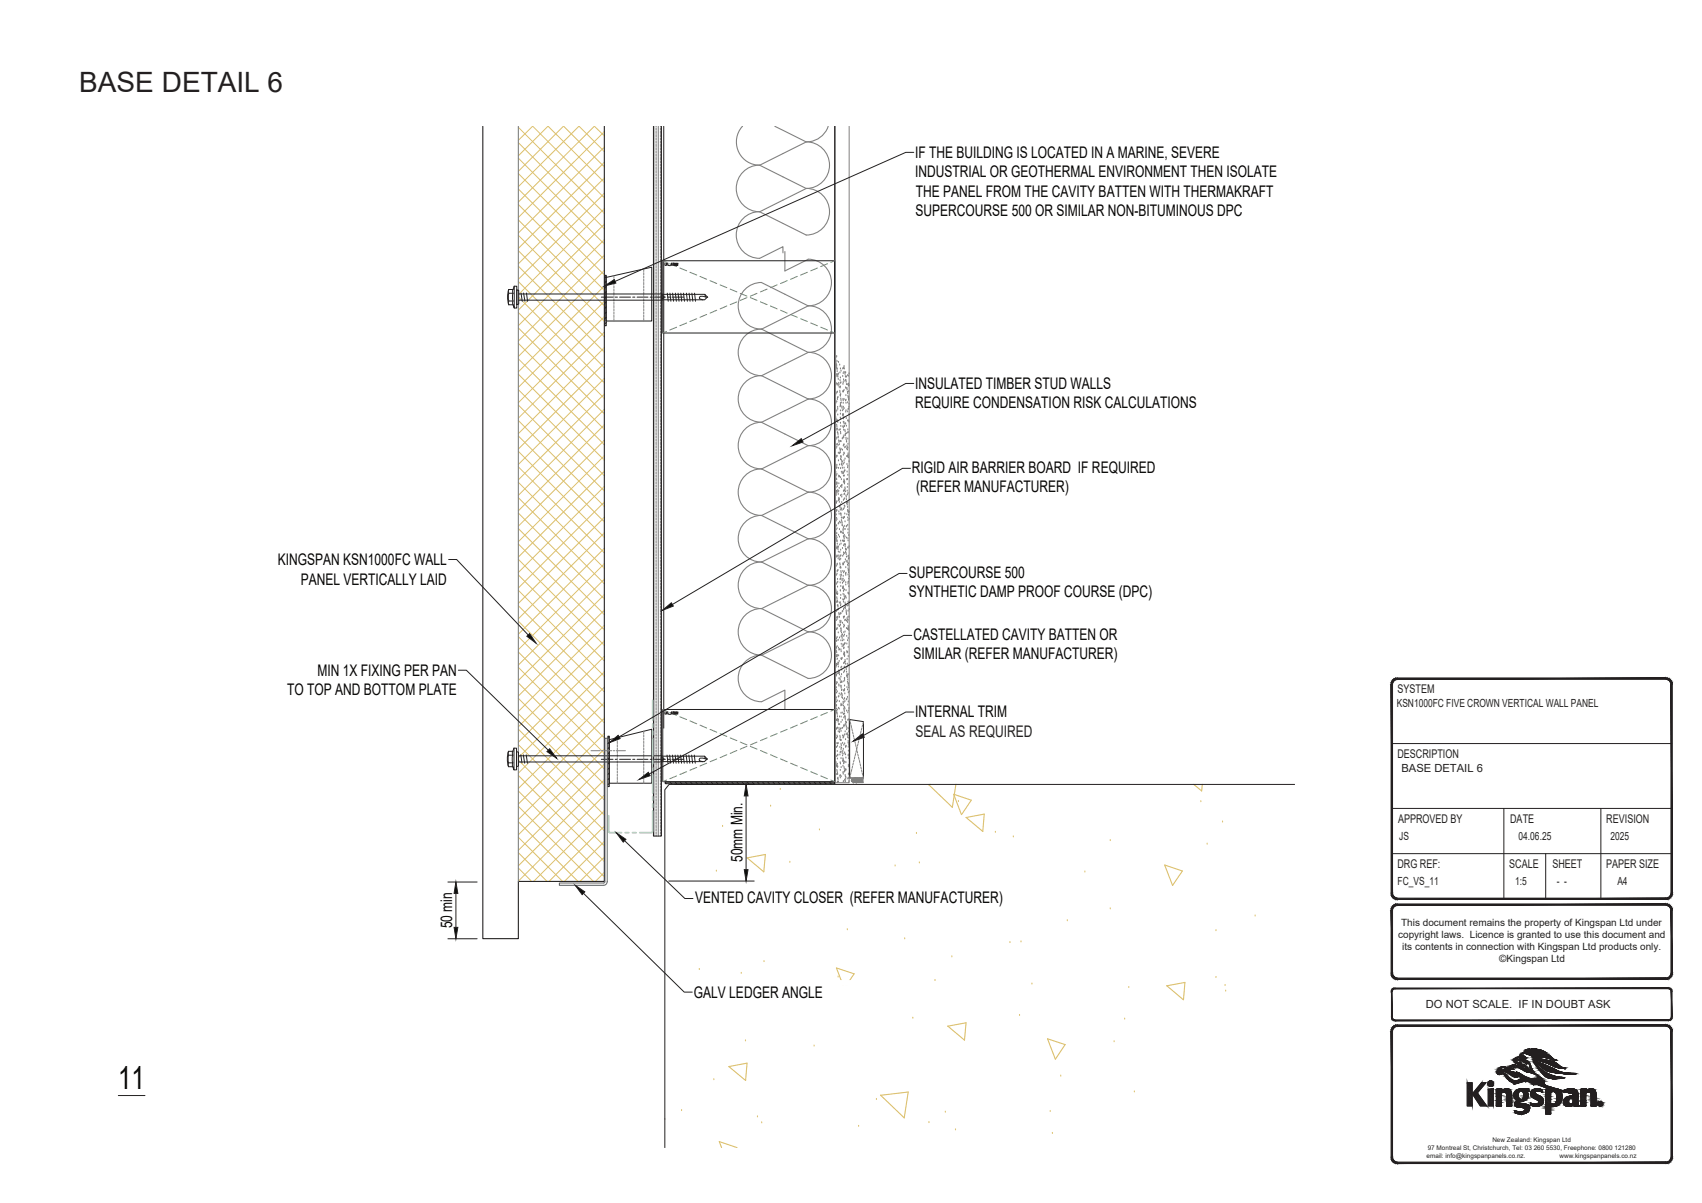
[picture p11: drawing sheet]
<svg xmlns="http://www.w3.org/2000/svg" width="297mm" height="210mm" viewBox="0 0 297 210" stroke-linecap="round" stroke-linejoin="round" font-family="sans-serif">
<defs><g id="words">
<text font-size="5.6" fill="#040503" x="20.6" y="190">11</text>
<text font-size="4.9" fill="#231f20" x="13.8" y="16.1">BASE DETAIL 6</text>
<g font-size="2.8" fill="#040503">
<text x="159.7" y="27.6">IF THE BUILDING IS LOCATED IN A MARINE, SEVERE</text>
<text x="159.7" y="31">INDUSTRIAL OR GEOTHERMAL ENVIRONMENT THEN ISOLATE</text>
<text x="159.8" y="34.3">THE PANEL FROM THE CAVITY BATTEN WITH THERMAKRAFT</text>
<text x="159.8" y="37.7">SUPERCOURSE 500 OR SIMILAR NON-BITUMINOUS DPC</text>
<text x="159.7" y="67.9">INSULATED TIMBER STUD WALLS</text>
<text x="159.7" y="71.3">REQUIRE CONDENSATION RISK CALCULATIONS</text>
<text x="159.1" y="82.5">RIGID AIR BARRIER BOARD IF REQUIRED</text>
<text x="159.9" y="85.9">(REFER MANUFACTURER)</text>
<text x="48.5" y="98.7">KINGSPAN KSN1000FC WALL</text>
<text x="158.6" y="100.8">SUPERCOURSE 500</text>
<text x="52.5" y="102">PANEL VERTICALLY LAID</text>
<text x="158.6" y="104.2">SYNTHETIC DAMP PROOF COURSE (DPC)</text>
<text x="159.4" y="111.6">CASTELLATED CAVITY BATTEN OR</text>
<text x="55.4" y="118">MIN 1X FIXING PER PAN</text>
<text x="159.4" y="115">SIMILAR (REFER MANUFACTURER)</text>
<text x="50.1" y="121.4">TO TOP AND BOTTOM PLATE</text>
<text x="159.7" y="125.2">INTERNAL TRIM</text>
<text x="129.6" y="150.5" transform="rotate(-90 129.6 150.5)">50mm Min.</text>
<text x="121.3" y="157.6">VENTED CAVITY CLOSER (REFER MANUFACTURER)</text>
<text x="78.9" y="162" transform="rotate(-90 78.9 162)">50 min</text>
<text x="121.1" y="174.2">GALV LEDGER ANGLE</text>
</g>
<text font-size="2.8" fill="#231f20" x="159.8" y="128.6">SEAL AS REQUIRED</text>
<g font-size="2.1" fill="#231f20">
<text x="243.9" y="121">SYSTEM</text>
<text x="243.9" y="132.3">DESCRIPTION</text>
<text x="244" y="143.6">APPROVED BY</text>
<text x="263.6" y="143.6">DATE</text>
<text x="280.3" y="143.6">REVISION</text>
<text x="243.9" y="151.5">DRG REF:</text>
<text x="263.4" y="151.5">SCALE</text>
<text x="270.9" y="151.5">SHEET</text>
<text x="280.3" y="151.5">PAPER SIZE</text>
</g>
<g font-size="2" fill="#231f20">
<text x="243.8" y="123.5">KSN1000FC FIVE CROWN VERTICAL WALL PANEL</text>
<text x="244.6" y="134.8">BASE DETAIL 6</text>
<text x="244.2" y="146.6">JS</text>
<text x="265" y="146.6">04.06.25</text>
<text x="281.1" y="146.6">2025</text>
<text x="243.9" y="154.5">FC_VS_11</text>
<text x="264.4" y="154.5">1:5</text>
<text x="271.7" y="154.5">- -</text>
<text x="282.3" y="154.5">A4</text>
<text x="248.8" y="176">DO NOT SCALE. IF IN DOUBT ASK</text>
</g>
<g font-size="1.7" fill="#231f20">
<text x="244.5" y="161.7">This document remains the property of Kingspan Ltd under</text>
<text x="244" y="163.8">copyright laws. Licence is granted to use this document and</text>
<text x="244.7" y="165.8">its contents in connection with Kingspan Ltd products only.</text>
<text x="261.7" y="168">©Kingspan Ltd</text>
</g>
<g font-size="1.1" fill="#231f20">
<text x="249" y="202.1">email: info@kingspanpanels.co.nz.</text>
<text x="249.2" y="200.7">97 Montreal St, Christchurch, Tel: 03 260 5530, Freephone: 0800 121280</text>
<text x="260.4" y="199.4">New Zealand: Kingspan Ltd</text>
<text x="272.2" y="202.1">www.kingspanpanels.co.nz</text>
</g>
</g></defs>
<g fill="none" stroke="#808180" stroke-width=".19">
<path d="M90.5 22v131.8M114.1 22v123.9M114.5 22v.2M114.5 22.3v.4M114.5 22.9v.4M114.5 23.5v.4M114.5 24.1v.3M114.5 24.6v.4M114.5 25.2v.4M114.5 25.8v.4M114.5 26.3v.4M114.5 26.9v.4"/>
<path d="M114.5 27.5v.4M114.5 28.1v.3M114.5 28.6v.4M114.5 29.2v.4M114.5 29.8v.4M114.5 30.3v.4M114.5 30.9v.4M114.5 31.5v.4M114.5 32.1v.3M114.5 32.6v.4M114.5 33.2v.4M114.5 33.8v.4"/>
<path d="M114.5 34.3v.4M114.5 34.9v.4M114.5 35.5v.4M114.5 36.1v.3M114.5 36.6v.4M114.5 37.2v.4M114.5 37.8v.4M114.5 38.4v.3M114.5 38.9v.4M114.5 39.5v.4M114.9 22v123.9M115.3 22v.2"/>
<path d="M115.3 22.3v.4M115.3 22.9v.4M115.3 23.5v.4M115.3 24.1v.3M115.3 24.6v.4M115.3 25.2v.4M115.3 25.8v.4M115.3 26.3v.4M115.3 26.9v.4M115.3 27.5v.4M115.3 28.1v.3M115.3 28.6v.4"/>
<path d="M115.3 29.2v.4M115.3 29.8v.4M115.3 30.3v.4M115.3 30.9v.4M115.3 31.5v.4M115.3 32.1v.3M115.3 32.6v.4M115.3 33.2v.4M115.3 33.8v.4M115.3 34.3v.4M115.3 34.9v.4M115.3 35.5v.4"/>
<path d="M115.3 36.1v.3M115.3 36.6v.4M115.3 37.2v.4M115.3 37.8v.4M115.3 38.4v.3M115.3 38.9v.4M115.3 39.5v.4M129.6 22a4 4 0 0 0-.7 4.4 4 4 0 0 0 3.7 2.4l8.1-4M132.6 28.8a4.1 4.1 0 0 0-4.1 4.1 4.1 4.1 0 0 0 4.1 4 4.1 4.1 0 0 0-4.1 4.1 4.1 4.1 0 0 0 4.1 4.1M132.6 37l8.1-4.1a4.1 4.1 0 0 1 4.1 4.1 4.1 4.1 0 0 1-4.1 4zM132.6 28.8l8.1 4.1M135.2 22l5.5 2.8a4 4 0 0 0 3.8-2.8"/>
<path d="M140.7 24.8a4.1 4.1 0 0 1 4.1 4 4.1 4.1 0 0 1-4.1 4.1M114.5 40.1v.4M114.5 40.6v.4M114.5 41.2v.4M114.5 41.8v.4M114.5 42.4v.3M114.5 42.9v.4M114.5 43.5v.4M114.5 44.1v.4M114.5 44.6v.4M114.5 45.2v.4M114.5 45.8v.4"/>
<path d="M114.5 46.4v.3M114.5 46.9v.4M114.5 47.5v.4M114.5 48.1v.4M114.5 48.6v.4M114.5 49.2v.4M114.5 49.8v.4M114.5 50.4v.3M114.5 50.9v.4M114.5 51.5v.4M114.5 52.1v.4M114.5 52.6v.4"/>
<path d="M114.5 53.2v.4M114.5 53.8v.4M114.5 54.4v.3M114.5 54.9v.4M114.5 55.5v.4M114.5 56.1v.4M114.5 56.6v.4M114.5 57.2v.4M114.5 57.8v.4M114.5 58.4v.3M114.5 58.9v.4M114.5 59.5v.4"/>
<path d="M115.3 40.1v.4M115.3 40.6v.4M115.3 41.2v.4M115.3 41.8v.4M115.3 42.4v.3M115.3 42.9v.4M115.3 43.5v.4M115.3 44.1v.4M115.3 44.6v.4M115.3 45.2v.4M115.3 45.8v.4M115.3 46.4v.3"/>
<path d="M115.3 46.9v.4M115.3 47.5v.4M115.3 48.1v.4M115.3 48.6v.4M115.3 49.2v.4M115.3 49.8v.4M115.3 50.4v.3M115.3 50.9v.4M115.3 51.5v.4M115.3 52.1v.4M115.3 52.6v.4M115.3 53.2v.4"/>
<path d="M115.3 53.8v.4M115.3 54.4v.3M115.3 54.9v.4M115.3 55.5v.4M115.3 56.1v.4M115.3 56.6v.4M115.3 57.2v.4M115.3 57.8v.4M115.3 58.4v.3M115.3 58.9v.4M115.3 59.5v.4M130 50.5a4.1 4.1 0 0 1 2.9-1.2l8.1 4.1-8.1 4.1a4.1 4.1 0 0 1-3.8-2.6 4.1 4.1 0 0 1 .9-4.4z"/>
<path d="M132.9 57.4a4.1 4.1 0 0 0-4.1 4.1 4.1 4.1 0 0 0 4.1 4.1M132.9 57.5l8.1 4-8.1 4.1M136.6 44.1v-1l-4 2M137 43.9v3.4l4-2M141 53.4a4.1 4.1 0 0 1 4.1 4 4.1 4.1 0 0 1-4.1 4.1M141 45.2a4.1 4.1 0 0 1 4.1 4.1 4.1 4.1 0 0 1-4.1 4.1M114.5 60.1v.4M114.5 60.6v.4M114.5 61.2v.4M114.5 61.8v.4M114.5 62.4v.3M114.5 62.9v.4"/>
<path d="M114.5 63.5v.4M114.5 64.1v.4M114.5 64.6v.4M114.5 65.2v.4M114.5 65.8v.4M114.5 66.4v.3M114.5 66.9v.4M114.5 67.5v.4M114.5 68.1v.4M114.5 68.6v.4M114.5 69.2v.4M114.5 69.8v.4"/>
<path d="M114.5 70.4v.3M114.5 70.9v.4M114.5 71.5v.4M114.5 72.1v.4M114.5 72.6v.4M114.5 73.2v.4M114.5 73.8v.4M114.5 74.4v.3M114.5 74.9v.4M114.5 75.5v.4M114.5 76.1v.4M114.5 76.6v.4"/>
<path d="M114.5 77.2v.4M114.5 77.8v.4M114.5 78.4v.3M114.5 78.9v.4M114.5 79.5v.4M115.3 60.1v.4M115.3 60.6v.4M115.3 61.2v.4M115.3 61.8v.4M115.3 62.4v.3M115.3 62.9v.4M115.3 63.5v.4"/>
<path d="M115.3 64.1v.4M115.3 64.6v.4M115.3 65.2v.4M115.3 65.8v.4M115.3 66.4v.3M115.3 66.9v.4M115.3 67.5v.4M115.3 68.1v.4M115.3 68.6v.4M115.3 69.2v.4M115.3 69.8v.4M115.3 70.4v.3"/>
<path d="M115.3 70.9v.4M115.3 71.5v.4M115.3 72.1v.4M115.3 72.6v.4M115.3 73.2v.4M115.3 73.8v.4M115.3 74.4v.3M115.3 74.9v.4M115.3 75.5v.4M115.3 76.1v.4M115.3 76.6v.4M115.3 77.2v.4"/>
<path d="M115.3 77.8v.4M115.3 78.4v.3M115.3 78.9v.4M115.3 79.5v.4M132.9 73.7a4.1 4.1 0 0 0-4.1 4.1 4.1 4.1 0 0 0 4.1 4.1M132.9 65.6a4.1 4.1 0 0 0-4.1 4 4.1 4.1 0 0 0 4.1 4.1M132.9 73.7l8.1 4.1-8.1 4.1M132.9 65.6l8.1 4M141 77.8a4.1 4.1 0 0 1 4.1 4 4.1 4.1 0 0 1-4.1 4.1 4.1 4.1 0 0 1 4.1 4.1 4.1 4.1 0 0 1-4.1 4 4.1 4.1 0 0 1 4.1 4.1 4.1 4.1 0 0 1-4.1 4.1M141 61.5a4.1 4.1 0 0 1 4.1 4.1 4.1 4.1 0 0 1-4.1 4 4.1 4.1 0 0 1 4.1 4.1 4.1 4.1 0 0 1-4.1 4.1M141 69.7l-8.1 4M145.8 78.3h.1"/>
<path d="M145.8 79.6h.1M145.8 65.6h.1M145.8 72.7h.1M145.8 62.6h.1M145.9 72.9h.1M145.9 62.9h.1M145.9 63.6h.1M145.9 73.3h.1M145.9 71.8h.1M145.9 70.2h.1M145.9 68.6h.1M145.9 67h.1"/>
<path d="M145.9 65.4h.1M145.9 63.9h.1M145.9 62.3h.1M145.9 74.9h.1M145.9 79.7h.1M145.9 78.1h.1M145.9 76.5h.1M145.9 73.4h.1M145.9 63.3h.1M146 74h.1M146 64h.1M146 66.8h.1"/>
<path d="M146 65.2h.1M146 63.6h.1M146 62.1h.1M146 77.5h.1M146 74.7h.1M146 73.1h.1M146 71.5h.1M146 70h.1M146 68.4h.1M146 79.5h.1M146 77.9h.1M146 76.3h.1"/>
<path d="M146.1 74.3h.1M146.1 64.3h.1M146.1 79.5h.1M146.1 62.9h.1M146.1 65.6h.1M146.1 64.7h.1M146.1 73.4h.1M146.1 74.7h.1M146.1 77.4h.1M146.1 75.4h.1M146.1 66.9h.1M146.1 68.3h.1"/>
<path d="M146.1 69.6h.1M146.2 69.3h.1M146.2 73.3h.1M146.2 70.9h.1M146.2 75.4h.1M146.2 65.4h.1M146.2 71.3h.1M146.2 72.3h.1M146.2 73.6h.1M146.2 65.6h.1M146.2 65.2h.1M146.3 75.7h.1"/>
<path d="M146.3 69.2h.1M146.3 74.9h.1M146.3 67.2h.1M146.3 76.3h.1M146.3 77.6h.1M146.3 76.1h.1M146.3 66h.1M146.3 65.1h.1M146.3 78.9h.1M146.3 63.1h.1M146.4 76.8h.1M146.4 66.7h.1"/>
<path d="M146.4 77h.1M146.4 67h.1M146.5 67.4h.1M146.5 77.5h.1M146.5 79h.1M146.5 74.9h.1M146.5 63.5h.1M146.6 78.1h.1M146.6 68.1h.1M146.6 78.9h.1M146.6 68.4h.1M146.6 76.9h.1"/>
<path d="M146.6 64.9h.1M146.6 78.4h.1M146.6 70.8h.1M146.6 66.3h.1M146.6 67.5h.1M146.6 74.8h.1M146.7 78.8h.1M146.7 68.8h.1M146.7 72.8h.1M146.7 68.9h.1M146.7 66.7h.1M146.7 70.3h.1"/>
<path d="M146.7 71.5h.1M146.7 73.7h.1M146.7 72.1h.1M146.7 70.6h.1M146.7 69h.1M146.7 67.4h.1M146.7 65.8h.1M146.7 64.2h.1M146.7 70.7h.1M146.7 78.4h.1M146.7 76.9h.1M146.7 75.3h.1"/>
<path d="M146.7 68.7h.1M146.7 72.9h.1M146.7 75.5h.1M146.7 79.5h.1M146.7 69.5h.1M146.7 74.3h.1M146.8 66.6h.1M146.8 79.8h.1M146.8 69.7h.1M146.8 64.6h.1M146.8 76.9h.1M146.8 79.5h.1"/>
<path d="M146.8 78.3h.1M146.8 70.1h.1M146.9 70.8h.1M146.9 71.1h.1M147 76.4h.1M147 71.5h.1M147 78.4h.1M147.1 72.3h.1M147.1 76.3h.1M147.1 64.2h.1M147.1 65.5h.1M147.1 72.2h.1"/>
<path d="M147.1 74.3h.1M147.1 66.9h.1M147.1 69.5h.1M147.1 72.5h.1M147.1 68.2h.1M147.2 70.2h.1M147.2 71.4h.1M147.2 69.8h.1M147.2 68.2h.1M147.2 66.6h.1M147.2 65h.1M147.2 72.9h.1"/>
<path d="M147.2 64.2h.1M147.2 70.9h.1M147.2 72.2h.1M147.2 73.5h.1M147.2 79.3h.1M147.2 77.7h.1M147.2 76.1h.1M147.2 74.5h.1M147.2 66.1h.1M147.2 74.9h.1M147.2 76.2h.1M147.2 77.5h.1"/>
<path d="M147.3 64.1h.1M147.3 73.6h.1M147.3 78.9h.1M147.3 64.8h.1M147.3 73.8h.1M147.3 63.8h.1M147.3 72.7h.1M147.3 71.1h.1M147.3 69.6h.1M147.3 68h.1M147.3 66.4h.1M147.3 77.5h.1"/>
<path d="M147.3 75.9h.1M147.3 74.3h.1M147.3 79h.1M147.4 64.2h.1M147.4 74.3h.1M147.4 78h.1M147.5 75h.1M147.5 64.9h.1M147.5 65.2h.1M147.5 79.9h.1M147.5 75.2h.1M147.5 73.9h.1"/>
<path d="M147.5 77.9h.1M147.5 75.6h.1M147.5 65.6h.1M147.5 75.8h.1M147.6 69.8h.1M147.6 73.8h.1M147.6 64.9h.1M147.6 66.2h.1M147.6 67.5h.1M147.6 71.8h.1M147.6 66.3h.1M147.6 65.7h.1"/>
<path d="M147.6 68.9h.1M147.6 76.3h.1M147.6 69.7h.1M147.6 70.2h.1M147.6 71.5h.1M147.7 76.6h.1M147.7 66.5h.1M147.7 67.7h.1M147.7 72.9h.1M147.7 65.6h.1M147.7 74.2h.1M147.7 75.5h.1"/>
<path d="M147.7 77h.1M147.7 67h.1M147.8 76.9h.1M147.8 78.2h.1M147.8 79.5h.1M147.8 77.7h.1M147.8 67.6h.1M147.8 67.9h.1M147.9 77.9h.1M147.9 79.5h.1M147.9 78.4h.1M147.9 68.3h.1"/>
<path d="M147.9 75.4h.1M147.9 70.1h.1M147.9 68.5h.1M147.9 67h.1M147.9 65.4h.1M147.9 73.3h.1M147.9 71.7h.1M148 79.4h.1M148 79.6h.1M148 78h.1M148 76.5h.1M148 74.9h.1"/>
<path d="M148 69h.1M148 77.4h.1M148 79h.1M148 71.3h.1M148 79.3h.1M148 69.3h.1M148 75.3h.1M148 73.3h.1M148 65.5h.1M148.1 67.2h.1M148.1 79.7h.1M148.1 69.7h.1"/>
<path d="M148.1 71.2h.1M148.1 66.9h.1M148.1 69.2h.1M148.1 68.2h.1M148.1 69.5h.1M148.2 67.1h.1M148.2 70.9h.1M148.2 73.5h.1M148.2 70.4h.1M148.2 65.1h.1M148.2 72.2h.1M114.5 80.1v.4"/>
<path d="M114.5 80.6v.4M114.5 81.2v.4M114.5 81.8v.4M114.5 82.4v.3M114.5 82.9v.4M114.5 83.5v.4M114.5 84.1v.4M114.5 84.6v.4M114.5 85.2v.4M114.5 85.8v.4M114.5 86.4v.3M114.5 86.9v.4"/>
<path d="M114.5 87.5v.4M114.5 88.1v.4M114.5 88.6v.4M114.5 89.2v.4M114.5 89.8v.4M114.5 90.4v.3M114.5 90.9v.4M114.5 91.5v.4M114.5 92.1v.4M114.5 92.6v.4M114.5 93.2v.4M114.5 93.8v.4"/>
<path d="M114.5 94.4v.3M114.5 94.9v.4M114.5 95.5v.4M114.5 96.1v.4M114.5 96.6v.4M114.5 97.2v.4M114.5 97.8v.4M114.5 98.4v.3M114.5 98.9v.4M114.5 99.5v.4M115.3 80.1v.4M115.3 80.6v.4"/>
<path d="M115.3 81.2v.4M115.3 81.8v.4M115.3 82.4v.3M115.3 82.9v.4M115.3 83.5v.4M115.3 84.1v.4M115.3 84.6v.4M115.3 85.2v.4M115.3 85.8v.4M115.3 86.4v.3M115.3 86.9v.4M115.3 87.5v.4"/>
<path d="M115.3 88.1v.4M115.3 88.6v.4M115.3 89.2v.4M115.3 89.8v.4M115.3 90.4v.3M115.3 90.9v.4M115.3 91.5v.4M115.3 92.1v.4M115.3 92.6v.4M115.3 93.2v.4M115.3 93.8v.4M115.3 94.4v.3"/>
<path d="M115.3 94.9v.4M115.3 95.5v.4M115.3 96.1v.4M115.3 96.6v.4M115.3 97.2v.4M115.3 97.8v.4M115.3 98.4v.3M115.3 98.9v.4M115.3 99.5v.4M132.9 98.1a4.1 4.1 0 0 0-4.1 4.1 4.1 4.1 0 0 0 4.1 4M132.9 90a4.1 4.1 0 0 0-4.1 4 4.1 4.1 0 0 0 4.1 4.1M132.9 81.8a4.1 4.1 0 0 0-4.1 4.1 4.1 4.1 0 0 0 4.1 4.1"/>
<path d="M132.9 98.1l8.1 4.1-8.1 4M132.9 90l8.1 4-8.1 4.1M132.9 81.9l8.1 4-8.1 4.1M145.8 97.9h.1M145.8 95.8h.1M145.8 82.7h.1M145.8 81h.1M145.8 92.8h.1M145.8 89.8h.1M145.9 82.3h.1M145.9 83.6h.1M145.9 93.8h.1"/>
<path d="M145.9 83h.1M145.9 93h.1M145.9 91.7h.1M145.9 85h.1M145.9 85.7h.1M145.9 84.4h.1M145.9 82.8h.1M145.9 81.3h.1M145.9 83.4h.1M145.9 86.3h.1M145.9 87.6h.1M145.9 89.7h.1"/>
<path d="M145.9 95.5h.1M145.9 93.9h.1M145.9 92.3h.1M145.9 90.7h.1M145.9 89.2h.1M145.9 86h.1M146 93.4h.1M146 87.7h.1M146 98.7h.1M146 97.1h.1M146 81.6h.1M146 89h.1"/>
<path d="M146 90.3h.1M146 91.6h.1M146 85.6h.1M146 83.5h.1M146 84.1h.1M146 93h.1M146 95.6h.1M146 94.1h.1M146.1 84.3h.1M146.1 81.5h.1M146.1 94.3h.1M146.1 90.5h.1"/>
<path d="M146.1 88.9h.1M146.1 87.4h.1M146.1 85.8h.1M146.1 84.2h.1M146.1 82.6h.1M146.1 81h.1M146.1 94.4h.1M146.1 98.4h.1M146.1 96.9h.1M146.1 95.3h.1M146.1 93.7h.1M146.1 92.1h.1"/>
<path d="M146.1 97h.1M146.1 99.6h.1M146.1 84.8h.1M146.1 98.3h.1M146.1 94.8h.1M146.2 99.5h.1M146.2 85.5h.1M146.2 95.5h.1M146.2 95.4h.1M146.3 85.7h.1M146.3 95.8h.1M146.3 99.4h.1"/>
<path d="M146.3 97.4h.1M146.3 86.1h.1M146.3 91.3h.1M146.3 96.2h.1M146.3 95.3h.1M146.3 80.3h.1M146.3 81.6h.1M146.3 93.3h.1M146.4 87.2h.1M146.4 82.9h.1M146.4 85.6h.1M146.4 91.2h.1"/>
<path d="M146.4 86.8h.1M146.4 96.9h.1M146.4 84.3h.1M146.4 89.2h.1M146.4 87.1h.1M146.4 83.1h.1M146.4 97.1h.1M146.4 86.9h.1M146.4 89.6h.1M146.5 88.3h.1M146.5 85.1h.1M146.5 87.5h.1"/>
<path d="M146.5 97.5h.1M146.5 91h.1M146.5 92.3h.1M146.5 93.6h.1M146.5 83h.1M146.5 81h.1M146.5 95h.1M146.6 88.2h.1M146.6 98.2h.1M146.6 96.3h.1M146.6 97.6h.1M146.6 88.5h.1"/>
<path d="M146.6 98.5h.1M146.6 99h.1M146.7 88.9h.1M146.7 98.9h.1M146.7 96.9h.1M146.7 86.4h.1M146.7 84.8h.1M146.7 83.2h.1M146.7 81.6h.1M146.7 80h.1M146.7 97.4h.1M146.7 95.9h.1"/>
<path d="M146.7 94.3h.1M146.7 92.7h.1M146.7 91.1h.1M146.7 89.5h.1M146.7 87.9h.1M146.7 92.8h.1M146.7 99h.1M146.8 89.6h.1M146.8 99.6h.1M146.8 96.8h.1M146.8 89.8h.1M146.8 94.8h.1"/>
<path d="M146.8 99.9h.1M146.8 88.7h.1M146.8 92.7h.1M146.8 90.2h.1M146.8 80.2h.1M146.8 80.9h.1M146.8 82.3h.1M146.8 83.5h.1M146.8 90.7h.1M146.9 84.6h.1M146.9 88.6h.1M146.9 84.9h.1"/>
<path d="M146.9 86.3h.1M146.9 87.5h.1M146.9 86.6h.1M146.9 90.9h.1M146.9 80.9h.1M146.9 80.5h.1M146.9 88.9h.1M146.9 84.5h.1M147 91.2h.1M147 81.2h.1M147 90.3h.1M147 91.5h.1"/>
<path d="M147 82.5h.1M147 91.6h.1M147 81.6h.1M147 92.9h.1M147 80.4h.1M147 94.3h.1M147 95.6h.1M147.1 96.9h.1M147.1 82.3h.1M147.1 98.3h.1M147.1 99.6h.1M147.1 92.3h.1"/>
<path d="M147.1 98.4h.1M147.1 92.6h.1M147.1 82.5h.1M147.2 94.4h.1M147.2 82.4h.1M147.2 80.8h.1M147.2 93h.1M147.2 82.9h.1M147.2 98.4h.1M147.2 93.5h.1M147.2 91.9h.1M147.2 90.3h.1"/>
<path d="M147.2 88.8h.1M147.2 87.2h.1M147.2 85.6h.1M147.2 84h.1M147.2 96.3h.1M147.2 99.8h.1M147.2 98.3h.1M147.2 96.7h.1M147.2 95.1h.1M147.3 94.3h.1M147.3 93.7h.1M147.3 83.6h.1"/>
<path d="M147.3 92.2h.1M147.3 80.2h.1M147.3 81.5h.1M147.3 86.2h.1M147.3 93.9h.1M147.3 83.9h.1M147.3 90.2h.1M147.3 88.5h.1M147.3 87h.1M147.3 85.4h.1M147.3 83.8h.1M147.3 82.2h.1"/>
<path d="M147.3 80.6h.1M147.4 82.9h.1M147.4 88.1h.1M147.4 99.6h.1M147.4 98h.1M147.4 96.5h.1M147.4 94.9h.1M147.4 93.3h.1M147.4 91.7h.1M147.4 90.1h.1M147.4 94.3h.1M147.4 84.3h.1"/>
<path d="M147.4 84.2h.1M147.4 85.5h.1M147.4 82.1h.1M147.4 86.1h.1M147.4 86.9h.1M147.4 84h.1M147.4 88.2h.1M147.4 89.5h.1M147.5 85h.1M147.5 82h.1M147.5 95h.1M147.5 90.9h.1"/>
<path d="M147.5 93.5h.1M147.5 95.3h.1M147.5 85.2h.1M147.5 92.2h.1M147.5 94.9h.1M147.5 97.5h.1M147.6 95.7h.1M147.6 85.7h.1M147.6 96.2h.1M147.6 100h.1M147.6 98.9h.1M147.6 95.9h.1"/>
<path d="M147.6 96.4h.1M147.6 86.4h.1M147.6 99.9h.1M147.7 97.9h.1M147.7 96.6h.1M147.7 86.6h.1M147.7 91.8h.1M147.7 95.8h.1M147.7 97.1h.1M147.7 87h.1M147.7 93.7h.1M147.8 87.7h.1"/>
<path d="M147.8 91.7h.1M147.8 89.7h.1M147.8 80.9h.1M147.8 83.5h.1M147.8 83.6h.1M147.8 97.8h.1M147.8 82.2h.1M147.8 87.6h.1M147.9 98h.1M147.9 88h.1M147.9 85.6h.1M147.9 84.9h.1"/>
<path d="M147.9 87.5h.1M147.9 86.2h.1M147.9 83.5h.1M147.9 88.4h.1M147.9 81.5h.1M147.9 98.4h.1M147.9 88.9h.1M147.9 90.2h.1M147.9 91.5h.1M148 84.4h.1M148 82.8h.1M148 81.2h.1"/>
<path d="M148 92.9h.1M148 95.4h.1M148 93.9h.1M148 92.3h.1M148 90.7h.1M148 87.5h.1M148 86h.1M148 89.1h.1M148 94.2h.1M148 95.5h.1M148 99.1h.1M148 98.6h.1"/>
<path d="M148 97h.1M148 89.3h.1M148 96.9h.1M148 99.4h.1M148.1 98.2h.1M148.1 99.5h.1M148.1 97.4h.1M148.1 89.8h.1M148.1 99.8h.1M148.1 99.4h.1M148.1 93.3h.1M148.2 97.3h.1"/>
<path d="M148.2 90.4h.1M148.2 80.4h.1M148.2 95.3h.1M148.2 89.2h.1M114.5 100.1v.4M114.5 100.6v.4M114.5 101.2v.4M114.5 101.8v.4M114.5 102.4v.3M114.5 102.9v.4M114.5 103.5v.4M114.5 104.1v.4"/>
<path d="M114.5 104.6v.4M114.5 105.2v.4M114.5 105.8v.4M114.5 106.4v.3M114.5 106.9v.4M114.5 107.5v.4M114.5 108.1v.4M114.5 108.6v.4M114.5 109.2v.4M114.5 109.8v.4M114.5 110.4v.3M114.5 110.9v.4"/>
<path d="M114.5 111.5v.4M114.5 112.1v.4M114.5 112.6v.4M114.5 113.2v.4M114.5 113.8v.4M114.5 114.4v.3M114.5 114.9v.4M114.5 115.5v.4M114.5 116.1v.4M114.5 116.6v.4M114.5 117.2v.4M114.5 117.8v.4"/>
<path d="M114.5 118.4v.3M114.5 118.9v.4M114.5 119.5v.4M115.3 100.1v.4M115.3 100.6v.4M115.3 101.2v.4M115.3 101.8v.4M115.3 102.4v.3M115.3 102.9v.4M115.3 103.5v.4M115.3 104.1v.4M115.3 104.6v.4"/>
<path d="M115.3 105.2v.4M115.3 105.8v.4M115.3 106.4v.3M115.3 106.9v.4M115.3 107.5v.4M115.3 108.1v.4M115.3 108.6v.4M115.3 109.2v.4M115.3 109.8v.4M115.3 110.4v.3M115.3 110.9v.4M115.3 111.5v.4"/>
<path d="M115.3 112.1v.4M115.3 112.6v.4M115.3 113.2v.4M115.3 113.8v.4M115.3 114.4v.3M115.3 114.9v.4M115.3 115.5v.4M115.3 116.1v.4M115.3 116.6v.4M115.3 117.2v.4M115.3 117.8v.4M115.3 118.4v.3"/>
<path d="M115.3 118.9v.4M115.3 119.5v.4M132.9 114.3a4.1 4.1 0 0 0-4.1 4.1 4.1 4.1 0 0 0 4.1 4.1l4.1-2v3.3M132.9 106.2a4.1 4.1 0 0 0-4.1 4.1 4.1 4.1 0 0 0 4.1 4.1M132.9 114.4l8.1 4M132.9 106.2l8.1 4.1-8.1 4.1M141 110.3a4.1 4.1 0 0 1 4.1 4 4.1 4.1 0 0 1-4.1 4.1M141 102.1a4.1 4.1 0 0 1 4.1 4.1 4.1 4.1 0 0 1-4.1 4.1M145.8 111h.1M145.8 112.3h.1M145.8 113.6h.1M145.8 120h.1"/>
<path d="M145.9 112.8h.1M145.9 102.8h.1M145.9 115h.1M145.9 103.1h.1M145.9 116.3h.1M145.9 117.6h.1M145.9 113.1h.1M145.9 115.9h.1M145.9 119h.1M146 113.5h.1M146 103.5h.1M146 119.9h.1"/>
<path d="M146 117.8h.1M146 108.1h.1M146 106.6h.1M146 105h.1M146 103.4h.1M146 101.8h.1M146 100.2h.1M146 111.8h.1M146 119.2h.1M146 117.6h.1M146 116.1h.1M146 114.5h.1"/>
<path d="M146 112.9h.1M146 111.3h.1M146 109.7h.1M146 115.8h.1M146 113.7h.1M146 104.2h.1M146 107.7h.1M146.1 114.2h.1M146.1 111.7h.1M146.1 114.5h.1M146.1 104.4h.1M146.1 109.6h.1"/>
<path d="M146.1 101.6h.1M146.1 100h.1M146.1 103.6h.1M146.1 114.3h.1M146.1 112.7h.1M146.1 111.1h.1M146.1 109.5h.1M146.1 107.9h.1M146.1 106.4h.1M146.1 104.8h.1M146.1 103.2h.1M146.1 107.6h.1"/>
<path d="M146.1 119h.1M146.1 117.4h.1M146.1 115.8h.1M146.1 114.9h.1M146.1 105.6h.1M146.2 101h.1M146.2 102.3h.1M146.2 103.6h.1M146.2 103.5h.1M146.2 105h.1M146.2 101.4h.1M146.2 115.6h.1"/>
<path d="M146.2 105.5h.1M146.2 106.3h.1M146.2 107.6h.1M146.3 105.8h.1M146.3 115.8h.1M146.3 109h.1M146.3 110.3h.1M146.3 111.6h.1M146.3 116.2h.1M146.3 106.2h.1M146.3 113h.1M146.4 114.3h.1"/>
<path d="M146.4 115.6h.1M146.4 117.4h.1M146.4 106.9h.1M146.4 117h.1M146.4 119.4h.1M146.4 116.9h.1M146.4 118.3h.1M146.4 119.6h.1M146.4 113.3h.1M146.4 117.2h.1M146.4 107.2h.1M146.5 117.3h.1"/>
<path d="M146.5 115.3h.1M146.5 109.2h.1M146.5 117.6h.1M146.5 107.6h.1M146.5 113.2h.1M146.5 111.2h.1M146.5 105.1h.1M146.6 109.1h.1M146.6 118.3h.1M146.6 108.3h.1M146.6 107.1h.1M146.6 108.5h.1"/>
<path d="M146.6 101h.1M146.6 118.6h.1M146.6 100.3h.1M146.6 101.6h.1M146.6 105h.1M146.7 103h.1M146.7 119h.1M146.7 108.9h.1M146.7 104.3h.1M146.7 105.6h.1M146.7 100.9h.1M146.7 107h.1"/>
<path d="M146.7 108.5h.1M146.7 105.3h.1M146.7 103.8h.1M146.7 102.2h.1M146.7 100.6h.1M146.8 109.6h.1M146.8 108.3h.1M146.8 119.6h.1M146.8 118h.1M146.8 116.4h.1M146.8 114.8h.1M146.8 113.3h.1"/>
<path d="M146.8 111.7h.1M146.8 110.1h.1M146.8 119.7h.1M146.8 119.9h.1M146.8 109.9h.1M146.8 111h.1M146.8 113.6h.1M146.8 112.3h.1M146.8 118.9h.1M146.8 100.3h.1M146.9 110.3h.1M146.9 115h.1"/>
<path d="M146.9 117.6h.1M146.9 116.3h.1M146.9 114.8h.1M146.9 118.8h.1M146.9 116.8h.1M146.9 119h.1M146.9 110.7h.1M146.9 111h.1M146.9 101h.1M147 111.3h.1M147 101.2h.1M147 114.7h.1"/>
<path d="M147 112.7h.1M147 106.6h.1M147 111.7h.1M147 101.6h.1M147 108.6h.1M147 110.6h.1M147.1 102.5h.1M147.1 106.5h.1M147.1 104.5h.1M147.1 112.4h.1M147.1 102.3h.1M147.1 100.9h.1"/>
<path d="M147.1 103.6h.1M147.1 102.4h.1M147.2 112.6h.1M147.2 102.6h.1M147.2 102.3h.1M147.2 100.4h.1M147.2 103h.1M147.2 104.9h.1M147.2 107.6h.1M147.2 113h.1M147.2 106.3h.1M147.2 106.1h.1"/>
<path d="M147.2 104.6h.1M147.2 101.4h.1M147.2 117.2h.1M147.2 115.6h.1M147.2 114.1h.1M147.2 112.5h.1M147.2 110.9h.1M147.2 109.3h.1M147.2 107.7h.1M147.3 108.9h.1M147.3 110.3h.1M147.3 111.6h.1"/>
<path d="M147.3 118.8h.1M147.3 113.7h.1M147.3 103.7h.1M147.3 112.9h.1M147.3 114h.1M147.3 104h.1M147.3 114.3h.1M147.3 115.6h.1M147.3 116.3h.1M147.4 101.2h.1M147.4 116.9h.1M147.4 118.3h.1"/>
<path d="M147.4 112.3h.1M147.4 110.7h.1M147.4 109.1h.1M147.4 107.5h.1M147.4 105.9h.1M147.4 102.8h.1M147.4 114.4h.1M147.4 104.4h.1M147.4 119.6h.1M147.4 118.6h.1M147.4 117h.1M147.4 115.4h.1"/>
<path d="M147.4 113.9h.1M147.4 116.3h.1M147.4 114.2h.1M147.4 108.2h.1M147.5 115.1h.1M147.5 105.1h.1M147.5 112.2h.1M147.5 110.1h.1M147.5 104.1h.1M147.5 115.4h.1M147.5 105.3h.1M147.5 108.1h.1"/>
<path d="M147.5 106h.1M147.6 105.7h.1M147.6 115.8h.1M147.6 104h.1M147.6 100.2h.1M147.6 101.5h.1M147.6 101.9h.1M147.6 102.9h.1M147.7 116.5h.1M147.7 106.4h.1M147.7 104.2h.1M147.7 105.5h.1"/>
<path d="M147.7 116.7h.1M147.7 106.7h.1M147.7 106.9h.1M147.7 108.2h.1M147.7 109.5h.1M147.8 117.2h.1M147.8 107.1h.1M147.8 110.9h.1M147.8 117.9h.1M147.8 112.2h.1M147.8 113.6h.1M147.8 119.8h.1"/>
<path d="M147.8 117.8h.1M147.8 107.8h.1M147.8 114.9h.1M147.8 117.6h.1M147.8 113.8h.1M147.9 116.2h.1M147.9 117.8h.1M147.9 118.1h.1M147.9 108.1h.1M147.9 115.8h.1M147.9 118.9h.1M147.9 109.7h.1"/>
<path d="M147.9 108.5h.1M147.9 113.7h.1M147.9 111.6h.1M147.9 118.5h.1M147.9 105.6h.1M148 107.6h.1M148 109.6h.1M148 101.5h.1M148 108.1h.1M148 106.5h.1M148 104.9h.1M148 103.4h.1"/>
<path d="M148 101.8h.1M148 100.2h.1M148 119.2h.1M148 109.2h.1M148 117.6h.1M148 116h.1M148 114.4h.1M148 112.8h.1M148 111.3h.1M148 109.7h.1M148 119.5h.1M148 109.4h.1"/>
<path d="M148 105.5h.1M148 103.5h.1M148.1 101.4h.1M148.1 119.9h.1M148.1 109.9h.1M148.1 100.9h.1M148.1 102.2h.1M148.1 103.5h.1M148.2 104.9h.1M148.2 107.5h.1M148.2 110.5h.1M148.2 106.2h.1"/>
<path d="M148.2 100.5h.1M114.5 120.1v.4M114.5 120.6v.4M114.5 121.2v.4M114.5 121.8v.4M114.5 122.4v.3M114.5 122.9v.4M114.5 123.5v.4M114.5 124.1v.4M114.5 124.6v.4M114.5 125.2v.4M114.5 125.8v.4"/>
<path d="M114.5 126.4v.3M114.5 126.9v.4M114.5 127.5v.4M114.5 128.1v.4M114.5 128.6v.4M114.5 129.2v.4M114.5 129.8v.4M114.5 130.4v.3M114.5 130.9v.4M114.5 131.5v.4M114.5 132.1v.4M114.5 132.6v.4"/>
<path d="M114.5 133.2v.4M114.5 133.8v.4M114.5 134.4v.3M114.5 134.9v.4M114.5 135.5v.4M114.5 136.1v.4M114.5 136.6v.4M114.5 137.2v.4M114.5 137.8v.4M114.5 138.4v.3M114.5 138.9v.4M114.5 139.5v.4"/>
<path d="M115.3 120.1v.4M115.3 120.6v.4M115.3 121.2v.4M115.3 121.8v.4M115.3 122.4v.3M115.3 122.9v.4M115.3 123.5v.4M115.3 124.1v.4M115.3 124.6v.4M115.3 125.2v.4M115.3 125.8v.4M115.3 126.4v.3"/>
<path d="M115.3 126.9v.4M115.3 127.5v.4M115.3 128.1v.4M115.3 128.6v.4M115.3 129.2v.4M115.3 129.8v.4M115.3 130.4v.3M115.3 130.9v.4M115.3 131.5v.4M115.3 132.1v.4M115.3 132.6v.4M115.3 133.2v.4"/>
<path d="M115.3 133.8v.4M115.3 134.4v.3M115.3 134.9v.4M115.3 135.5v.4M115.3 136.1v.4M115.3 136.6v.4M115.3 137.2v.4M115.3 137.8v.4M115.3 138.4v.3M115.3 138.9v.4M115.3 139.5v.4M145.8 126h.1"/>
<path d="M145.8 128.1h.1M145.9 122.9h.1M145.9 132.9h.1M145.9 124h.1M145.9 121.9h.1M145.9 133.2h.1M145.9 123.1h.1M146 120.3h.1M146 121.6h.1M146 133.6h.1M146 123.6h.1M146 130.3h.1"/>
<path d="M146 123h.1M146 128.7h.1M146 127.1h.1M146 125.6h.1M146 124h.1M146 122.4h.1M146 120.8h.1M146 135h.1M146 133.4h.1M146 131.9h.1M146 124.3h.1M146.1 134.3h.1"/>
<path d="M146.1 124.2h.1M146.1 127h.1M146.1 129.6h.1M146.1 128.3h.1M146.1 134.5h.1M146.1 124.5h.1M146.1 131h.1M146.1 133.6h.1M146.1 125.3h.1M146.1 123.8h.1M146.1 133.8h.1M146.1 122.2h.1"/>
<path d="M146.1 120.6h.1M146.1 135h.1M146.1 136.4h.1M146.1 134.8h.1M146.1 133.2h.1M146.1 124.9h.1M146.1 131.7h.1M146.1 130.1h.1M146.1 128.5h.1M146.1 132.3h.1M146.1 126.9h.1M146.2 135.8h.1"/>
<path d="M146.2 135h.1M146.2 136.3h.1M146.2 129.7h.1M146.2 133.7h.1M146.2 125.6h.1M146.2 131.6h.1M146.3 135.6h.1M146.3 135.9h.1M146.3 125.9h.1M146.3 129.6h.1M146.3 127.6h.1M146.3 121.5h.1"/>
<path d="M146.3 136.3h.1M146.3 126.3h.1M146.3 125.5h.1M146.3 123.5h.1M146.4 121.4h.1M146.4 127h.1M146.5 127.2h.1M146.5 121h.1M146.5 123.6h.1M146.5 122.3h.1M146.5 127.6h.1M146.5 125h.1"/>
<path d="M146.5 126.3h.1M146.6 135.3h.1M146.6 128.3h.1M146.6 129h.1M146.6 130.3h.1M146.6 131.6h.1M146.6 128.6h.1M146.6 133h.1M146.6 131.2h.1M146.7 134.3h.1M146.7 135.6h.1M146.7 135.2h.1"/>
<path d="M146.7 133.2h.1M146.7 129h.1M146.7 127.1h.1M146.7 131.1h.1M146.7 129.1h.1M146.8 123h.1M146.8 121.2h.1M146.8 129.7h.1M146.8 132.2h.1M146.8 130.7h.1M146.8 129.1h.1M146.8 127.5h.1"/>
<path d="M146.8 125.9h.1M146.8 124.3h.1M146.8 122.7h.1M146.8 127h.1M146.8 135.4h.1M146.8 133.8h.1M146.8 125h.1M146.8 130h.1M146.8 122.9h.1M146.8 120.9h.1M146.9 130.4h.1M146.9 120.3h.1"/>
<path d="M146.9 121.6h.1M146.9 131.1h.1M146.9 121h.1M147 123h.1M147 131.4h.1M147 121.3h.1M147 124.3h.1M147 125.6h.1M147 121.7h.1M147 127h.1M147.1 131.8h.1M147.1 128.3h.1"/>
<path d="M147.1 129.6h.1M147.1 132.7h.1M147.1 131h.1M147.1 132.3h.1M147.1 133.6h.1M147.1 134.7h.1M147.1 132.5h.1M147.1 122.4h.1M147.1 128.6h.1M147.2 122.7h.1M147.2 135h.1M147.2 132.6h.1"/>
<path d="M147.2 132.7h.1M147.2 136.3h.1M147.2 130.6h.1M147.2 124.5h.1M147.2 133.1h.1M147.2 123.1h.1M147.2 128.5h.1M147.2 126.5h.1M147.3 129.9h.1M147.3 128.3h.1M147.3 126.7h.1M147.3 125.1h.1"/>
<path d="M147.3 123.6h.1M147.3 120.5h.1M147.3 122h.1M147.3 120.4h.1M147.3 136.2h.1M147.3 134.6h.1M147.3 133h.1M147.3 131.5h.1M147.3 124.5h.1M147.3 133.8h.1M147.3 123.8h.1M147.3 122.4h.1"/>
<path d="M147.4 134.1h.1M147.4 124h.1M147.4 120.3h.1M147.4 124.5h.1M147.4 123.3h.1M147.4 121.8h.1M147.4 120.2h.1M147.4 136h.1M147.4 134.4h.1M147.4 134.5h.1M147.4 132.8h.1M147.4 131.2h.1"/>
<path d="M147.4 129.7h.1M147.4 128.1h.1M147.4 126.5h.1M147.4 124.9h.1M147.4 120.9h.1M147.5 122.3h.1M147.5 123.6h.1M147.5 135.2h.1M147.5 125.2h.1M147.5 124.9h.1M147.5 127.6h.1M147.5 125.4h.1"/>
<path d="M147.5 126.3h.1M147.5 134.3h.1M147.5 135.4h.1M147.6 128.9h.1M147.6 131.6h.1M147.6 136.2h.1M147.6 135.9h.1M147.6 125.8h.1M147.6 130.3h.1M147.6 130.2h.1M147.6 134.2h.1M147.6 132.9h.1"/>
<path d="M147.6 134.3h.1M147.6 135.6h.1M147.6 132.1h.1M147.6 126.1h.1M147.7 126.5h.1M147.7 130.1h.1M147.7 128h.1M147.7 126.8h.1M147.7 122h.1M147.7 126h.1M147.8 127.2h.1M147.8 123.9h.1"/>
<path d="M147.8 121.9h.1M147.9 127.9h.1M147.9 128.1h.1M147.9 121.6h.1M147.9 120.2h.1M147.9 128.6h.1M148 122.9h.1M148 124.2h.1M148 125.6h.1M148 135.8h.1M148 126.9h.1M148 129.2h.1"/>
<path d="M148 128.2h.1M148 129.6h.1M148 131.7h.1M148 130.3h.1M148 128.7h.1M148 127.1h.1M148 125.5h.1M148 123.9h.1M148 122.3h.1M148 120.8h.1M148 135.7h.1M148.1 135h.1"/>
<path d="M148.1 133.4h.1M148.1 131.8h.1M148.1 129.5h.1M148.1 130.9h.1M148.1 133.7h.1M148.1 132.2h.1M148.1 133.6h.1M148.1 127.6h.1M148.1 129.9h.1M148.1 131.6h.1M148.1 134.9h.1M148.1 129.6h.1"/>
<path d="M148.2 136.3h.1M148.2 123.5h.1M148.2 127.5h.1M148.2 120.6h.1M148.2 125.5h.1M114.5 140.1v.4M114.5 140.6v.4M114.5 141.2v.4M114.5 141.8v.4M114.5 142.4v.3M114.5 142.9v.4M114.5 143.5v.4"/>
<path d="M114.5 144.1v.4M114.5 144.6v.4M114.5 145.2v.4M114.5 145.8v.1M115.3 140.1v.4M115.3 140.6v.4M115.3 141.2v.4M115.3 141.8v.4M115.3 142.4v.3M115.3 142.9v.4M115.3 143.5v.4M115.3 144.1v.4"/>
<path d="M115.3 144.6v.4M115.3 145.2v.4M115.3 145.8v.1"/>
</g>
<g fill="none" stroke="#dcc06c" stroke-width=".19">
<path d="M136.2 137.6h.1M162.4 136.9l-.3 .1 4.1 3.9 .6-4M166.4 138.6l3.1 1.1-1.7 2.5zM167.3 139.7h.1M208.3 136.9l1.4 1.2 .1-1.2M209.6 139.8h.1M125 151.9h.1M126.1 144.1h.1M130.4 149.7l3.2-.6-.3 3.1zM134.5 140.5h.1M137.8 150.3h.1M143 144.7h.1"/>
<path d="M156.2 151h.1M159.9 145.3h.1M160.5 150.4h.1M171.8 142.1l-.3 3-2.9-2.4M171.8 142.1l-3.2 .6M173.7 145.1h.1M176.9 145.9h.1M189.3 152h.1M193.8 146.5h.1M193.8 158.5h.1M203.3 151l3.1 1-1.8 2.5zM210.7 147.2h.1"/>
<path d="M213.4 143.3h.1M219.1 159.7h.1M122 169h.1M129.4 169.7h.1M133.3 167.7h.1M146 169l3.1 1-1.7 2.5zM146.3 170.4h.1M147.9 162.1h.1M157.9 163.7h.1M159.3 177.6h.1M163.2 171h.1M165.4 179.1l3.2-.6-.3 3.1z"/>
<path d="M166.1 166.8h.1M176.3 164.3h.1M177.9 177.1h.1M178.2 164.2h.1M180.1 171.6h.1M186.3 160.5h.1M196.3 177.7h.1M197 172.2h.1M203.6 172l2.9 2.5M203.6 172.1l3.2-.6-.3 3M212.2 162.3h.1M212.2 170.4h.1"/>
<path d="M213.8 171.8h.1M213.9 172.8h.1M116 195.2h.1M119 193.7h.1M124.6 188.3h.1M127.2 186.2l3.2-.6-.3 3zM130.1 181.5h.1M132.2 194.8h.1M132.9 195.8h.1M142.1 182.4h.1M149.8 196.4h.1M153 191.7h.1"/>
<path d="M153.7 191.2l4.1 3.9 .7-4.5-4.8 .6M162.1 195.8h.1M165 194h.1M166.8 197h.1M183.3 193.8h.1M183.7 197.7h.1M184.2 184.9l1.7-2.6-3.1-1 1.4 3.6M185.1 187.6h.1M194.4 181.7h.1M198 190.4h.1M128.6 200.3l-3.1-1 .4 1M128.6 200.3h.1"/>
</g>
<g fill="none" stroke="#231f20" stroke-width=".17">
<path d="M114 22v123.9h1.4v-123.9M115.8 22v105.1M145.7 22v101.8M88.8 50.5l-.1 1.4 .1 1.3-.2-1.3zM88.8 52.5h.7M88.8 50.5h.7M88.8 51.2h.7M88.8 53.2h.7M89.5 51.2v1.3M89.5 52.5v.7M89.5 50.5v.7M89.7 50l-.2 .5"/>
<path d="M89.7 50v3.8l-.2-.6M89.7 50h.5v3.8h-.5M90.2 50.6l.3 .1v2.4h-.1h-.2zM90.5 51.3l32.5 .1 .5 .4-.5 .5-32.5 .1M90.9 51.1l.2 1.5M91.4 51.1l.2 1.5M91.9 51.1l.2 1.5M104.9 51.9h2.1M105.6 48.1h.2v8.8h-.2zM105.7 48.4l8-1.8v9.4h-8zM105.8 56.3l-.2 .2M105.8 55.4l-.2 .2"/>
<path d="M105.8 54.5l-.2 .2M105.8 53.6l-.2 .2M105.8 52.7l-.2 .2M105.8 51.8l-.2 .3M105.8 50.9l-.2 .2M105.8 50l-.2 .3M105.8 49.1l-.2 .2M105.8 48.2l-.2 .3M107.4 51.9h.4M108.1 51.9h1.9M110.4 51.9h.4M111.2 51.9h1.9"/>
<path d="M113.5 51.9h.4M114.2 51.9h1.9M115.5 51.3v.3l.2 .1M115.7 45.5h30v12.6h-30zM115.7 51.7l.2 .2-.2 .1M115.7 52.1h-.2v.3M116.1 45.9v.4h.1M116.3 45.9l.1 .4 .1-.4M116.5 51.2l.1 1.4M116.5 51.9h.4M116.6 45.9v.4h.1M116.8 46.4h.2"/>
<path d="M116.9 51.2l.2 1.4M117.3 51.9h2M117.3 46h-.1v.3h.1v-.2l-.1 .1M117.4 51.2l.2 1.4M117.4 45.9h.2l-.1 .2 .1 .1-.2 .1M117.7 46.3v-.4l.1 .4 .1-.4v.4M117.9 51.2l.1 1.4M118.1 46.3v-.4l.1 .4 .1-.4v.4M118.3 51.2l.2 1.4M118.8 51.2l.2 1.4M119.3 51.2l.2 1.4M119.8 51.2l.2 1.4"/>
<path d="M120.3 51.2l.1 1.4M120.7 51.2l.2 1.4M121.2 51.2l.2 1.4M123 51.4l.1 .4 .4 .1M123.1 51.8l-.8-.1-.2 .2a.48 .48 0 0 0 .6 .4M88.8 131.1l-.1 1.4 .1 1.3-.3-1.3zM88.8 133.2h.7M88.8 131.1h.7M88.8 131.8h.7M88.8 133.8h.7M89.5 131.8v1.4M89.5 133.1v.7"/>
<path d="M89.5 131.1v.7M89.7 130.6h.4v.7v3.1h-.4M89.7 130.6l-.2 .5M89.7 130.6v3.8l-.2-.6M90.1 131.2l.4 .1v2.4l-.1 .1h-.3zM90.5 131.9l32.4 .1 .5 .5-.5 .4-32.4 .1M90.9 131.8l.2 1.4M91.3 131.8l.3 1.4M91.8 131.8l.3 1.4M104.9 132.5h2.1M106.1 128.5h.2v8.8h-.2zM106.3 136.7l-.2 .3"/>
<path d="M106.3 135.8l-.2 .3M106.3 134.9l-.2 .3M106.3 134l-.2 .3M106.3 133.1l-.2 .3M106.3 132.2l-.2 .3M106.3 131.3l-.2 .3M106.3 130.4l-.2 .3M106.3 129.6l-.2 .2M106.3 128.6l-.2 .3M106.3 129.1l7.4-1.8v9.4h-7.4zM107.4 132.5h.4M108.1 132.5h1.9"/>
<path d="M110.4 132.5h.4M111.2 132.5h1.9M113.5 132.5h.4M114.2 132.5h1.9M115.5 131.9v.3l.2 .1M115.7 123.8h30v12.6h-30zM115.7 132.3l.2 .1v.2l-.4 .1v.3M116.1 124.2v.4h.1M116.1 136.5h29.6v.3h-29.6zM116.1 136.6l.2 .2M116.3 124.2l.1 .4 .1-.4M116.4 131.8l.2 1.4"/>
<path d="M116.5 132.5h.4M116.6 124.2v.4h.1M116.8 124.7h.2M116.9 131.8l.1 1.4M117 136.5l.2 .3M117.3 132.5h2M117.3 124.3h-.1v.3h.1l-.1-.2v.1M117.4 131.8l.1 1.4M117.4 124.2h.2l-.1 .2 .1 .1-.1 .1h-.1M117.7 124.6v-.4l.1 .4 .1-.4v.4M117.8 131.8l.2 1.4M117.9 136.5l.2 .3"/>
<path d="M118.1 124.6v-.4l.1 .4 .1-.4v.4M118.3 131.8l.2 1.4M118.7 136.5l.3 .3M118.8 131.8l.2 1.4M119.2 131.8l.2 1.4M119.6 136.5l.3 .3M119.8 131.8l.1 1.4M120.2 131.8l.2 1.4M120.5 136.5l.3 .3M120.7 131.8l.2 1.4M121.2 131.8l.1 1.4M121.4 136.5l.3 .3"/>
<path d="M122.3 136.5l.3 .3M123 132l.1 .5h.4M123.1 132.4l-.4-.1a.38 .38 0 0 0-.5 0 .38 .38 0 0 0-.1 .4l.6 .2M123.2 136.5l.3 .3M124.1 136.5l.3 .3M125 136.5l.3 .3M125.9 136.5l.3 .3M126.8 136.5l.3 .3M127.7 136.5l.3 .3M128.6 136.5l.3 .3M129.5 136.5l.3 .3M130.4 136.5l.3 .3"/>
<path d="M131.3 136.5l.3 .3M132.2 136.5l.3 .3M133.1 136.5l.3 .3M134 136.5l.3 .3M134.9 136.5l.3 .3M135.8 136.5l.3 .3M136.7 136.5l.3 .3M137.6 136.5l.2 .3M138.5 136.5l.3 .3M139.4 136.5l.2 .3M140.3 136.5l.3 .3M141.2 136.5l.2 .3"/>
<path d="M142.1 136.5l.3 .3M143 136.5l.2 .3M143.9 136.5l.3 .3M144.8 136.5l.2 .3M145.7 136.5v.1M148.3 125.6l2.4 .4v9.8h-2.4zM226 136.9h-109.2l-.8 .9v62.5"/>
</g>
<g fill="none" stroke="#dcc06c" stroke-width=".17">
<path d="M90.5 22.2l15 15M90.5 24.9l15 15M90.5 27.6l15 15M90.5 30.3l15 15M90.5 33l15 15M90.5 35.7l15 15M90.5 38.4l15 15M92.9 22l-2.4 2.5M93 22l12.5 12.5M95.6 22l-5.1 5.2M95.7 22l9.8 9.8M98.3 22l-7.8 7.9"/>
<path d="M98.4 22l7.1 7.1M101 22l-10.5 10.6M101.1 22l4.4 4.4M103.7 22l-13.2 13.3M103.8 22l1.7 1.7M105.5 39.1l-15 15M105.5 36.4l-15 15M105.5 33.7l-15 15.1M105.5 31.1l-15 14.9M105.5 28.4l-15 15M105.5 25.7l-15 15M105.5 23l-15 15"/>
<path d="M90.5 41.1l15 15M90.5 43.8l15 15M90.5 46.5l15 15M90.5 49.2l15 15M90.5 51.8l15 15M90.5 54.6l15 14.9M90.5 57.2l15 15M90.5 59.9l15 15M105.5 58l-15 15M105.5 55.3l-15 15M105.5 52.6l-15 15M105.5 49.9l-15 15"/>
<path d="M105.5 47.2l-15 15M105.5 44.5l-15 15M105.5 41.8l-15 15M90.5 62.6l15 15M90.5 65.3l15 15M90.5 68l15 15M90.5 70.7l15 15M90.5 73.4l15 15M90.5 76.1l15 15M90.5 78.8l15 15M105.5 79.5l-15 15M105.5 76.9l-15 14.9"/>
<path d="M105.5 74.1l-15 15.1M105.5 71.5l-15 15M105.5 68.8l-15 15M105.5 66.1l-15 15M105.5 63.4l-15 15M105.5 60.7l-15 15M90.5 81.5l15 15M90.5 84.2l15 15M90.5 86.9l15 15M90.5 89.6l15 15M90.5 92.3l15 15M90.5 95l15 15"/>
<path d="M90.5 97.6l15 15M105.5 98.4l-15 15M105.5 95.7l-15 15M105.5 93l-15 15M105.5 90.3l-15 15M105.5 87.6l-15 15M105.5 84.9l-15 15M105.5 82.2l-15 15M90.5 100.3l15 15M90.5 103l15 15M90.5 105.7l15 15M90.5 108.4l15 15"/>
<path d="M90.5 111.1l15 15M90.5 113.8l15 15M90.5 116.5l15 15M90.5 119.2l15 15M105.5 119.9l-15 15.1M105.5 117.3l-15 15M105.5 114.6l-15 15M105.5 111.9l-15 15M105.5 109.2l-15 15M105.5 106.5l-15 15M105.5 103.8l-15 15M105.5 101.1l-15 15"/>
<path d="M90.5 121.9l15 15M90.5 124.6l15 15M90.5 127.3l15 15M90.5 130l15 15M90.5 132.7l15 15M90.5 135.4l15 15M90.5 138.1l15 15M105.5 138.8l-15 15M105.5 136.1l-15 15M105.5 133.4l-15 15M105.5 130.7l-15 15M105.5 128l-15 15"/>
<path d="M105.5 125.3l-15 15M105.5 122.7l-15 14.9M90.5 140.7l13.1 13.1M90.5 146.1l7.7 7.7M90.5 143.4l10.4 10.4M90.5 148.8l5 5M90.5 151.5l2.3 2.3M105.5 152.3l-1.6 1.5M105.5 149.6l-4.3 4.2M105.5 144.2l-9.7 9.6M105.5 146.9l-7 6.9M105.5 141.5l-12.4 12.3"/>
</g>
<path d="M84.3 22v141.8h6.2v-10h15v-131.8" fill="none" stroke="#231f20" stroke-width=".19"/>
<g fill="none" stroke="#808180" stroke-width=".17">
<path d="M145.8 22v114.6h2.4v-114.6M107.1 48.1v.5M107.1 48.8v.3M107.1 49.3v.4M107.1 49.9v.4M107.1 50.5v.3M107.1 51v.4M107.1 51.6v.4M107.1 52.2v.4M107.1 52.8v.3M107.1 53.3v.4M107.1 53.9v.4"/>
<path d="M107.1 54.5v.3M107.1 55v.4M107.1 55.6v.4M112.3 47v.4M112.3 47.6v.4M112.3 48.2v.3M112.3 48.7v.4M112.3 49.3v.4M112.3 49.9v.4M112.3 50.4v.4M112.3 51v.4M112.3 51.6v.4"/>
<path d="M112.3 52.2v.3M112.3 52.7v.4M112.3 53.3v.4M112.3 53.9v.4M112.3 54.4v.4M112.3 55v.4M112.3 55.6v.4M103.1 131h1.6M105 131h.3M105.5 131h1.3M107 131h.3M107.5 131h1.7"/>
<path d="M107.7 128.8v.4M107.7 129.4v.4M107.7 130v.4M107.7 130.5v.4M107.7 131.1v.4M107.7 131.7v.4M107.7 132.3v.3M107.7 132.8v.4M107.7 133.4v.4M107.7 134v.4M107.7 134.5v.4M107.7 135.1v.4"/>
<path d="M107.7 135.7v.4M107.7 136.3v.4M112.3 127.6v.5M112.3 128.2v.4M112.3 128.8v.4M112.3 129.4v.4M112.3 130v.3M112.3 130.5v.4M112.3 131.1v.4M112.3 131.7v.4M112.3 132.2v.4M112.3 132.8v.4"/>
<path d="M112.3 133.4v.4M112.3 134v.3M112.3 134.5v.4M112.3 135.1v.4M112.3 135.7v.4M112.3 136.2v.5M148.3 125.6v.3M148.4 135.4l-.1 .4M148.4 126.1l.1 .3M148.5 134.8l-.1 .4M148.5 126.6l.1 .4M148.6 136.2h.1"/>
<path d="M148.6 136.1h.1M148.6 136.1l.1 .1M148.6 136.2v.1M148.6 136.3h.1M148.6 136.1a.72 .72 0 0 1 1.2 .2 .72 .72 0 0 1-1.2-.1zM148.7 136.2h-.1M148.7 136.2h.1M148.7 136v.1M148.7 136h.1M148.7 136.3v.1M148.7 127.2v.3M148.7 134.3l-.1 .4"/>
<path d="M148.7 136.4h.1M148.7 136.3h.1M148.7 136.1v.1M148.7 136.1l.1 .1M148.7 136.1h.1M148.7 136.2v.1M148.7 136.4v.1M148.7 135.9l.1 .1M148.8 136.2h-.1M148.8 136l-.1 .1M148.8 136.4h.1M148.8 136.2h.1"/>
<path d="M148.8 136l.1 .1M148.8 136.4h-.1M148.8 136h.1M148.8 136.3v.1M148.8 127.7l.1 .4M148.8 133.7l-.1 .4M148.8 136.5h.1M148.9 136.1l-.1 .1M148.9 135.9l-.1 .1M148.9 136.5h.1M148.9 136.3h.1M148.9 136.1v.1"/>
<path d="M148.9 135.9v.1M148.9 136.3h-.1M148.9 135.9h.1M148.9 136.1h.1M148.9 136.2v.1M148.9 136.4v.1M148.9 136.2h.1M148.9 136v.1M148.9 136.4h.1M148.9 136l.1 .1M148.9 136h.1M148.9 136.3v.1"/>
<path d="M148.9 128.3l.1 .4M148.9 133.2l-.1 .4M149 135.9h.1M149 136.1l-.1 .1M149 135.9l-.1 .1M149 136.5h.1M149 136.3h.1M149 136.1l.1 .1M149 135.9l.1 .1M149 136.5h-.1M149 136.3h-.1M149 136.1h.1"/>
<path d="M149 136.2v.1M149 136.4v.1M149 128.8l.2 .4M149.1 136l-.1 .1M149.1 135.8l-.1 .1M149.1 136.4h.1M149.1 136.2h.1M149.1 136v.1M149.1 135.8v.1M149.1 136.4h-.1M149.1 136.2h-.1M149.1 135.8h.1"/>
<path d="M149.1 136h.1M149.1 136.3v.1M149.1 136.5v.1M149.1 132.6l-.1 .4M149.1 136.1v.1M149.1 135.9v.1M149.1 136.5h.1M149.1 136.3h.1M149.1 136.1l.1 .1M149.1 135.9l.1 .1M149.1 135.9h.1M149.1 136.1h.1"/>
<path d="M149.1 136.2v.1M149.1 136.4v.1M149.2 136l-.1 .1M149.2 135.8l-.1 .1M149.2 136.4h.1M149.2 136.2h.1M149.2 136l.1 .1M149.2 135.8l.1 .1M149.2 136.4h-.1M149.2 136.2h-.1M149.2 135.8h.1M149.2 136h.1"/>
<path d="M149.2 136.3v.1M149.2 136.5v.1M149.2 129.4l.1 .4M149.2 132.1l-.1 .4M149.3 135.9l-.1 .1M149.3 136.5h.1M149.3 136.3h.1M149.3 136.1v.1M149.3 136.5h-.1M149.3 135.9v.1M149.3 136.3h-.1M149.3 136.1l-.1 .1"/>
<path d="M149.3 135.9h.1M149.3 136.1h.1M149.3 136.2v.1M149.3 136.4v.1M149.3 136v.1M149.3 135.8v.1M149.3 136.4h.1M149.3 136.2h.1M149.3 136l.1 .1M149.3 135.8l.1 .1M149.3 135.8h.1M149.3 136h.1"/>
<path d="M149.3 136.3v.1M149.3 136.5v.1M149.3 130l.1 .3M149.3 131.5l-.1 .4M149.4 135.9l-.1 .1M149.4 136.5h.1M149.4 136.3h.1M149.4 136.1v.1M149.4 136.5h-.1M149.4 135.9v.1M149.4 136.3h-.1M149.4 136.1l-.1 .1"/>
<path d="M149.4 135.9h.1M149.4 136.1h.1M149.4 136.2v.1M149.4 136.4v.1M149.4 136v.1M149.4 136.4h.1M149.4 136.2h.1M149.4 136.6h.1M149.4 136l.1 .1M149.4 136h.1M149.4 136.3v.1M149.4 130.5l.1 .4"/>
<path d="M149.5 135.8l.2 .1M149.5 131l-.1 .3M149.5 135.9l-.1 .1M149.5 136.3h.1M149.5 136.5h-.1M149.5 136.1l.1 .1M149.5 136.3h-.1M149.5 135.9l.1 .1M149.5 136.1l-.1 .1M149.5 135.9h.1M149.5 136.1h.1M149.5 136.2v.1"/>
<path d="M149.5 136.4v.1M149.6 131.1l.1 .3M149.6 136.4h.1M149.6 136.2h.1M149.6 136.4h-.1M149.6 136l.1 .1M149.6 136.2h-.1M149.6 136h.1M149.6 136.3v.1M149.6 136l-.1 .1M149.6 130.4l-.1 .4M149.6 135.9l.1-.1 .9 .7"/>
<path d="M149.7 135.9l-.1 .1M149.7 136.3h.1M149.7 136.3h-.1M149.7 136.1v.1M149.7 136.1h.1M149.7 136.2v.1M149.7 136.4v.1M149.7 136.1l-.1 .1M149.7 131.6l.1 .4M149.7 136.4h.1M149.7 136.2h.1M149.7 136l.1 .1"/>
<path d="M149.7 136l.3-.2 .6 .5-.3 .3-.5-.4M149.7 136.3v.1M149.7 136v.1M149.7 129.9l-.1 .3M149.8 136l.7 .6 .1-.1M149.8 136.3h.1M149.8 136.3h-.1M149.8 136.1h.1M149.8 136.2v.1M149.8 136.1l-.1 .1M149.8 136.1l.4-.3 .4 .4-.5 .4-.3-.2M149.8 136.2h.1"/>
<path d="M149.8 132.2l.1 .4M149.9 136.2l.5-.4 .2 .2-.8 .6-.1-.1M149.9 129.3l-.1 .4M150 132.7l.1 .4M150 128.7l-.1 .4M150.1 133.3l.1 .4M150.1 128.2v.4M150.2 133.9l.1 .3M150.3 127.6l-.1 .4M150.4 134.4v.4M150.4 127.1l-.1 .4M150.5 135l.1 .3"/>
<path d="M150.5 126.5v.4M150.6 135.8l-1 .8-.1-.1M150.6 135.8h.1M150.6 135.8v.8M150.6 135.8h-1.4l.5 .1 .1 .2-.1 .4-.5 .1h1.4M150.6 135.5l.1 .3M150.7 126l-.1 .3"/>
</g>
<path d="M105.6 153.9l-.2 .2h-7.8v.4h7.8a.6 .6 0 0 0 .6-.6M105.6 153.9v-25h.4v25" fill="none" stroke="#3853a3" stroke-width=".17"/>
<g fill="none" stroke="#6dccdc" stroke-width=".3">
<path d="M113.9 122.2v3.5M113.9 126.3v.7M113.9 127.6v.6M113.9 128.9v3.2M113.9 132.7v.6M113.9 134v.6M113.9 135.2v3.2M113.9 139v.7M106.2 142.4l.1 2.8 .1 .1h2.1M109.1 145.3h.6M110.4 145.3h.6M113.9 141.6v3.6l-.2 .1h-2.1"/>
<path d="M113.9 140.3v.6"/>
</g>
<g fill="none" stroke="#69bd45" stroke-width=".17">
<path d="M115.7 45.5l.6 .3M116.3 57.9l-.6 .2M116.9 46l1.2 .5M118.1 57.1l-1.2 .5M118.7 46.8l1.1 .5M119.8 56.4l-1.1 .5M120.4 47.5l1.2 .5M121.6 55.6l-1.2 .5M122.2 48.2l1.1 .6M123.3 54.9l-1.1 .5M123.9 49l1.2 .5M125.1 54.1l-1.2 .6"/>
<path d="M125.7 49.7l1.1 .5M126.8 53.4l-1.1 .5M127.4 50.5l1.2 .5M128.6 52.7l-1.2 .5M129.2 51.2l1.2 .5M130.4 51.9l-1.2 .5M131 51.9l1.1 .5M132.1 51.2l-1.1 .5M132.7 52.7l1.2 .5M133.9 50.5l-1.2 .5M134.5 53.4l1.1 .5M135.6 49.7l-1.1 .5"/>
<path d="M136.2 54.1l1.2 .6M137.4 49l-1.2 .5M138 54.9l1.1 .5M139.1 48.2l-1.1 .6M139.7 55.6l1.2 .5M140.9 47.5l-1.2 .5M141.5 56.4l1.2 .5M142.7 46.8l-1.2 .5M143.2 57.1l1.2 .5M144.4 46l-1.2 .5M145 57.9l.7 .2M145.7 45.5l-.7 .3"/>
<path d="M115.7 123.8l.6 .3M116.3 136.2l-.6 .2M116.9 124.4l1.2 .5M118.1 135.4l-1.2 .5M118.7 125.1l1.1 .5M119.8 134.7l-1.1 .5M120.4 125.8l1.2 .5M121.6 134l-1.2 .4M122.2 126.6l1.1 .5M123.3 133.2l-1.1 .5M123.9 127.3l1.2 .5M125.1 132.5l-1.2 .5"/>
<path d="M125.7 128.1l1.1 .4M126.8 131.7l-1.1 .5M127.4 128.8l1.2 .5M128.6 131l-1.2 .5M129.2 129.5l1.2 .5M130.4 130.3l-1.2 .5M131 130.3l1.1 .5M132.1 129.5l-1.1 .5M132.7 131l1.2 .5M133.9 128.8l-1.2 .5M134.5 131.7l1.1 .5M135.6 128.1l-1.1 .4"/>
<path d="M136.2 132.5l1.2 .5M137.4 127.3l-1.2 .5M138 133.2l1.1 .5M139.1 126.6l-1.1 .5M139.7 134l1.2 .4M140.9 125.8l-1.2 .5M141.5 134.7l1.2 .5M142.7 125.1l-1.2 .5M143.2 135.4l1.2 .5M144.4 124.4l-1.2 .5M145 136.2l.7 .2M145.7 123.8l-.7 .3"/>
</g>
<path d="M158.9 122.2v7.5l26.1-7.5zM158.9 129.7l26.1-7.5v7.5z" fill="#fff"/>
<path d="M158.9 122.2h26.1l-26.1 7.5zM158.9 129.7l26.1-7.5v7.5z" fill="none" stroke="#fff" stroke-width=".17"/>
<path d="M148.9 129.4l1.6-1.3 .3 .6z" fill="#231f20"/>
<path d="M148.9 129.4l1.6-1.3 .3 .6zM159.5 124.3h-1.4l-7.4 4.1" fill="none" stroke="#231f20" stroke-width=".17"/>
<path d="M46.9 95.7v7.4l32-7.4zM46.9 103.1l32-7.4v7.4z" fill="#fff"/>
<path d="M46.9 95.7h32l-32 7.4zM46.9 103.1l32-7.4v7.4z" fill="none" stroke="#fff" stroke-width=".17"/>
<path d="M91.9 111.1l.5-.5 1.2 1.7z" fill="#040503"/>
<path d="M78.3 97.7h1.4l12.5 13.1M91.9 111.1l.5-.5 1.2 1.7z" fill="none" stroke="#231f20" stroke-width=".17"/>
<path d="M42.5 115v7.4l38.1-7.4zM42.5 122.4l38.1-7.4v7.4z" fill="#fff"/>
<path d="M42.5 115h38.1l-38.1 7.4zM42.5 122.4l38.1-7.4v7.4z" fill="none" stroke="#fff" stroke-width=".17"/>
<path d="M95.9 130.7l1.2 1.6-1.6-1.1z" fill="#040503"/>
<path d="M80 117h1.4l14.3 14M95.9 130.7l1.2 1.6-1.6-1.1zM78.2 154h5.1M79.6 155.9v6M78.2 163.9h5.1" fill="none" stroke="#231f20" stroke-width=".17"/>
<path d="M79.6 154l.3 1.9h-.7z" fill="#040503"/>
<path d="M79.6 154l.3 1.9h-.7z" fill="none" stroke="#231f20" stroke-width=".17"/>
<path d="M79.2 161.9h.7l-.3 2z" fill="#040503"/>
<path d="M79.2 161.9h.7l-.3 2z" fill="none" stroke="#231f20" stroke-width=".17"/>
<path d="M120.2 171.2v4l34.6-4zM120.2 175.2l34.6-4v4z" fill="#fff"/>
<path d="M120.2 171.2h34.6l-34.6 4zM120.2 175.2l34.6-4v4z" fill="none" stroke="#fff" stroke-width=".17"/>
<path d="M100.4 154.5l1.7 1.2-.5 .5z" fill="#040503"/>
<path d="M100.4 154.5l1.7 1.2-.5 .5zM101.8 155.9l17.6 17.3h1.4" fill="none" stroke="#231f20" stroke-width=".17"/>
<path d="M158.9 64.9v7.5l54.6-7.5zM158.9 72.4l54.6-7.5v7.5z" fill="#fff"/>
<path d="M158.9 64.9h54.6l-54.6 7.5zM158.9 72.4l54.6-7.5v7.5z" fill="none" stroke="#fff" stroke-width=".17"/>
<path d="M138.3 77.8l1.5-1.2 .4 .6z" fill="#040503"/>
<path d="M138.3 77.8l1.5-1.2 .4 .6zM159.5 66.9h-1.4l-18.1 10" fill="none" stroke="#231f20" stroke-width=".17"/>
<path d="M157.7 97.8v8l47.5-8zM157.7 105.8l47.5-8v8z" fill="#fff"/>
<path d="M157.7 97.8h47.5l-47.5 8zM157.7 105.8l47.5-8v8z" fill="none" stroke="#fff" stroke-width=".17"/>
<path d="M106.3 129.6l1.6-1.3 .3 .6z" fill="#040503"/>
<path d="M158.3 100.1h-1.4l-48.8 28.5M106.3 129.6l1.6-1.3 .3 .6z" fill="none" stroke="#231f20" stroke-width=".17"/>
<path d="M158.3 79.5v7.9l46.4-7.9zM158.3 87.4l46.4-7.9v7.9z" fill="#fff"/>
<path d="M158.3 79.5h46.4l-46.4 7.9zM158.3 87.4l46.4-7.9v7.9z" fill="none" stroke="#fff" stroke-width=".17"/>
<path d="M115.6 106.5l1.6-1.3 .3 .6z" fill="#040503"/>
<path d="M158.9 81.7h-1.4l-40.2 23.8M115.6 106.5l1.6-1.3 .3 .6z" fill="none" stroke="#231f20" stroke-width=".17"/>
<path d="M158.5 108.6v8l38.5-8zM158.5 116.6l38.5-8v8z" fill="#fff"/>
<path d="M158.5 108.6h38.5l-38.5 8zM158.5 116.6l38.5-8v8z" fill="none" stroke="#fff" stroke-width=".17"/>
<path d="M111.5 136.1l1.7-1.3 .3 .6z" fill="#040503"/>
<path d="M159.1 110.9h-1.4l-44.4 24.2M111.5 136.1l1.7-1.3 .3 .6z" fill="none" stroke="#231f20" stroke-width=".17"/>
<path d="M120.3 154.5v4.7l63-4.7zM120.3 159.2l63-4.7v4.7z" fill="#fff"/>
<path d="M120.3 154.5h63l-63 4.7zM120.3 159.2l63-4.7v4.7z" fill="none" stroke="#fff" stroke-width=".17"/>
<path d="M107.6 145.4l1.6 1.1-.4 .5z" fill="#040503"/>
<path d="M117.8 136.9h13.8M130.2 138.9v12.9M107.6 145.4l1.6 1.1-.4 .5zM109 146.7l10.5 10.1h1.4M116.7 153.8h14.9M20.6 191.2h4.7" fill="none" stroke="#231f20" stroke-width=".17"/>
<path d="M130.2 136.9l.3 2h-.6z" fill="#040503"/>
<path d="M130.2 136.9l.3 2h-.6z" fill="none" stroke="#231f20" stroke-width=".17"/>
<path d="M129.9 151.8h.6l-.3 2z" fill="#040503"/>
<path d="M129.9 151.8h.6l-.3 2z" fill="none" stroke="#231f20" stroke-width=".17"/>
<path d="M158.9 24.6v14.1l64.9-14.1zM158.9 38.7l64.9-14.1v14.1z" fill="#fff"/>
<path d="M158.9 24.6h64.9l-64.9 14.1zM158.9 38.7l64.9-14.1v14.1z" fill="none" stroke="#fff" stroke-width=".17"/>
<path d="M105.5 49.9l1.7-1.1 .3 .6z" fill="#040503"/>
<path d="M159.5 26.6h-1.4l-50.7 22.5M105.5 49.9l1.7-1.1 .3 .6zM262.5 141.1v15.8" fill="none" stroke="#231f20" stroke-width=".17"/>
<path d="M290.8 156.8l.2 .2h-.2zM290.8 156.8l.2 .2v-.3zM291 156.7l.3 .2-.3 .1zM291 156.7l.3 .2-.1-.3zM291.2 156.6l.3 .1-.2 .2zM291.2 156.6l.3 .1-.1-.2zM291.4 156.5h.3l-.2 .2zM291.5 156.3l-.1 .2h.3zM291.5 156.3l.3-.1-.1 .3zM291.6 156.1l-.1 .2 .3-.1zM291.6 156.1l.3-.2-.1 .3zM291.6 155.9v.2l.3-.2z" fill="#231f20"/>
<path d="M290.8 156.8l.2 .2h-.2zM290.8 156.8l.2-.1v.3zM291 156.7l.3 .2-.3 .1zM291 156.7l.2-.1 .1 .3zM291.2 156.6l.2-.1 .1 .2zM291.2 156.6l.3 .1-.2 .2zM291.4 156.5h.3l-.2 .2zM291.5 156.3l.2 .2h-.3zM291.5 156.3l.3-.1-.1 .3zM291.6 156.1l.2 .1-.3 .1zM291.6 156.1l.3-.2-.1 .3zM291.6 155.9h.3l-.3 .2z" fill="none" stroke="#231f20" stroke-width=".17"/>
<path d="M291.6 119.4v36.5h.3zM291.6 119.4h.3v36.5z" fill="#231f20"/>
<path d="M291.6 119.4h.3v36.5zM291.6 119.4l.3 36.5h-.3z" fill="none" stroke="#231f20" stroke-width=".17"/>
<path d="M291.8 119.1l.1 .3h-.3zM291.6 119.2v.2l.2-.3zM291.7 118.9l.1 .2-.2 .1zM291.5 119l.1 .2 .1-.3zM291.5 118.7l.2 .2-.2 .1zM291.4 118.8l.1 .2v-.3zM291.3 118.5l.2 .2-.1 .1zM291.3 118.5l-.1 .2 .2 .1zM291 118.4l.3 .1-.1 .2zM291 118.4v.2l.2 .1zM290.8 118.3l.2 .1v.2zM290.8 118.3v.3h.2z" fill="#231f20"/>
<path d="M290.8 118.3l.2 .1v.2zM290.8 118.3l.2 .3h-.2zM291 118.4l.2 .3-.2-.1zM291 118.4l.3 .1-.1 .2zM291.3 118.5l.2 .2-.1 .1zM291.3 118.5l.1 .3-.2-.1zM291.4 118.8l.1-.1v.3zM291.5 119l.2-.1-.1 .3zM291.5 118.7l.2 .2-.2 .1zM291.6 119.2l.2-.1-.2 .3zM291.7 118.9l.1 .2-.2 .1zM291.8 119.1l.1 .3h-.3z" fill="none" stroke="#231f20" stroke-width=".17"/>
<path d="M243.9 118.6h46.9v-.3zM243.9 118.3h46.9l-46.9 .3z" fill="#231f20"/>
<path d="M243.9 118.6l46.9-.3v.3zM243.9 118.3h46.9l-46.9 .3z" fill="none" stroke="#231f20" stroke-width=".17"/>
<path d="M243.6 118.4l.3-.1v.3zM243.6 118.4l.1 .2h.2zM243.3 118.5l.3-.1 .1 .2zM243.3 118.5l.2 .2 .2-.1zM243.1 118.7l.2-.2 .2 .2zM243.1 118.7l.2 .1 .2-.1zM243.1 118.7l.2 .1-.4 .1zM242.9 118.9l.2 .1 .2-.2zM242.9 118.9l.2 .1-.3 .1zM242.8 119.1l.3 .1v-.2zM242.8 119.1l.3 .1-.3 .2zM242.8 119.4h.2l.1-.2z" fill="#231f20"/>
<path d="M242.8 119.4l.3-.2-.1 .2zM242.8 119.1l.3 .1-.3 .2zM242.8 119.1l.3-.1v.2zM242.9 118.9l.2 .1-.3 .1zM242.9 118.9l.4-.1-.2 .2zM243.1 118.7l.2 .1-.4 .1zM243.1 118.7h.4l-.2 .1zM243.1 118.7l.2-.2 .2 .2zM243.3 118.5l.4 .1-.2 .1zM243.3 118.5l.3-.1 .1 .2zM243.6 118.4l.3-.1v.3zM243.6 118.4l.3 .2h-.2z" fill="none" stroke="#231f20" stroke-width=".17"/>
<path d="M242.8 119.4l.2 36.5v-36.5zM242.8 119.4l.2 36.5h-.2z" fill="#231f20"/>
<path d="M242.8 119.4h.2v36.5zM242.8 119.4l.2 36.5h-.2z" fill="none" stroke="#231f20" stroke-width=".17"/>
<path d="M242.8 155.9h.2l-.2 .3zM243 155.9l-.2 .3 .3-.1zM242.8 156.2l.3-.1-.2 .4zM243.1 156.1l-.2 .4 .2-.2zM242.9 156.5l.2-.2v.4zM243.1 156.3v.4l.2-.2zM243.1 156.7l.2-.2v.4zM243.3 156.5v.4l.2-.3zM243.5 156.6l.1 .4-.3-.1zM243.5 156.6l.1 .4 .1-.3zM243.7 156.7l.2 .3h-.3zM243.7 156.7l.2 .3v-.2z" fill="#231f20"/>
<path d="M242.8 155.9h.2l-.2 .3zM242.8 156.2l.3-.1-.2 .4zM242.9 156.5l.2-.2v.4zM243 155.9l.1 .2-.3 .1zM243.1 156.1v.2l-.2 .2zM243.1 156.7l.2-.2v.4zM243.1 156.3l.2 .2-.2 .2zM243.3 156.5l.2 .1-.2 .3zM243.5 156.6l.2 .1-.1 .3zM243.5 156.6l.1 .4-.3-.1zM243.7 156.7l.2 .1v.2zM243.7 156.7l.2 .3h-.3z" fill="none" stroke="#231f20" stroke-width=".17"/>
<path d="M243.9 156.8v.2l46.9-.2zM243.9 157l46.9-.2v.2z" fill="#231f20"/>
<path d="M242.9 129.8h48.8M242.9 149h48.8M242.9 141.1h48.8M243.8 157.9l2 .1M243.9 156.8h46.9l-46.9 .2zM243.9 157l46.9-.2v.2zM269.8 149v7.9M279.4 141.1v15.8" fill="none" stroke="#231f20" stroke-width=".17"/>
<path d="M290.8 202.8l.2 .3h-.2zM290.8 202.8l.2 .3v-.3zM291 202.8l.3 .1-.3 .2zM291 202.8l.3 .1-.1-.2zM291.2 202.7l.3 .1-.2 .1zM291.2 202.7l.3 .1-.1-.2zM291.4 202.6l.3-.1-.2 .3zM291.5 202.4l-.1 .2 .3-.1zM291.5 202.4l.3-.1-.1 .2zM291.6 202.2l-.1 .2 .3-.1zM291.6 202.2l.3-.2-.1 .3zM291.6 202v.2l.3-.2z" fill="#231f20"/>
<path d="M290.8 202.8l.2 .3h-.2zM290.8 202.8h.2v.3zM291 202.8l.3 .1-.3 .2zM291 202.8l.2-.1 .1 .2zM291.2 202.7l.2-.1 .1 .2zM291.2 202.7l.3 .1-.2 .1zM291.4 202.6l.3-.1-.2 .3zM291.5 202.4l.2 .1-.3 .1zM291.5 202.4l.3-.1-.1 .2zM291.6 202.2l.2 .1-.3 .1zM291.6 202.2l.3-.2-.1 .3zM291.6 202h.3l-.3 .2z" fill="none" stroke="#231f20" stroke-width=".17"/>
<path d="M291.6 180v22h.3zM291.6 180h.3v22z" fill="#231f20"/>
<path d="M291.6 180h.3v22zM291.6 180l.3 22h-.3z" fill="none" stroke="#231f20" stroke-width=".17"/>
<path d="M291.8 179.7l.1 .3h-.3zM291.6 179.8v.2l.2-.3zM291.7 179.4l.1 .3-.2 .1zM291.5 179.6l.1 .2 .1-.4zM291.5 179.2l.2 .2-.2 .2zM291.5 179.2l-.1 .2 .1 .2zM291.3 179l.2 .2-.1 .2zM291.3 179l-.1 .2 .2 .2zM291 178.9l.3 .1-.1 .2zM291 178.9v.3h.2zM290.8 178.9h.2v.3zM290.8 178.9v.2l.2 .1z" fill="#231f20"/>
<path d="M290.8 178.9h.2v.3zM290.8 178.9l.2 .3-.2-.1zM291 178.9l.2 .3h-.2zM291 178.9l.3 .1-.1 .2zM291.3 179l.2 .2-.1 .2zM291.3 179l.1 .4-.2-.2zM291.5 179.6l.2-.2-.1 .4zM291.5 179.2l.2 .2-.2 .2zM291.5 179.2v.4l-.1-.2zM291.6 179.8l.2-.1-.2 .3zM291.7 179.4l.1 .3-.2 .1zM291.8 179.7l.1 .3h-.3z" fill="none" stroke="#231f20" stroke-width=".17"/>
<path d="M243.9 179.1h46.9v-.2zM243.9 178.9h46.9l-46.9 .2z" fill="#231f20"/>
<path d="M243.9 179.1l46.9-.2v.2zM243.9 178.9h46.9l-46.9 .2z" fill="none" stroke="#231f20" stroke-width=".17"/>
<path d="M243.6 178.9h.3v.2zM243.6 178.9l.1 .3 .2-.1zM243.3 179l.3-.1 .1 .3zM243.3 179l.2 .2h.2zM243.1 179.2l.2-.2 .2 .2zM243.1 179.2l.2 .2 .2-.2zM243.1 179.2l.2 .2h-.4zM242.9 179.4l.2 .2 .2-.2zM242.9 179.4l.2 .2-.3 .1zM242.8 179.7l.3 .1v-.2zM242.8 179.7l.3 .1-.3 .2zM242.8 180h.2l.1-.2z" fill="#231f20"/>
<path d="M242.8 180l.3-.2-.1 .2zM242.8 179.7l.3 .1-.3 .2zM242.8 179.7l.3-.1v.2zM242.9 179.4l.2 .2-.3 .1zM242.9 179.4h.4l-.2 .2zM243.1 179.2l.2 .2h-.4zM243.1 179.2h.4l-.2 .2zM243.1 179.2l.2-.2 .2 .2zM243.3 179l.4 .2h-.2zM243.3 179l.3-.1 .1 .3zM243.6 178.9h.3v.2zM243.6 178.9l.3 .2-.2 .1z" fill="none" stroke="#231f20" stroke-width=".17"/>
<path d="M242.8 180l.2 22v-22zM242.8 180l.2 22h-.2z" fill="#231f20"/>
<path d="M242.8 180h.2v22zM242.8 180l.2 22h-.2z" fill="none" stroke="#231f20" stroke-width=".17"/>
<path d="M242.8 202h.2l-.2 .3zM243 202l-.2 .3 .3-.1zM242.8 202.3l.3-.1-.2 .3zM243.1 202.2l-.2 .3 .2-.1zM242.9 202.5l.2-.1v.4zM243.1 202.4v.4l.2-.2zM243.1 202.8l.2-.2v.3zM243.3 202.6v.3l.2-.2zM243.5 202.7l.1 .4-.3-.2zM243.5 202.7l.1 .4 .1-.3zM243.7 202.8l.2 .3h-.3zM243.7 202.8l.2 .3v-.3z" fill="#231f20"/>
<path d="M242.8 202h.2l-.2 .3zM242.8 202.3l.3-.1-.2 .3zM242.9 202.5l.2-.1v.4zM243 202l.1 .2-.3 .1zM243.1 202.2v.2l-.2 .1zM243.1 202.8l.2-.2v.3zM243.1 202.4l.2 .2-.2 .2zM243.3 202.6l.2 .1-.2 .2zM243.5 202.7l.2 .1-.1 .3zM243.5 202.7l.1 .4-.3-.2zM243.7 202.8h.2v.3zM243.7 202.8l.2 .3h-.3z" fill="none" stroke="#231f20" stroke-width=".17"/>
<path d="M243.9 202.8v.3l46.9-.3zM243.9 203.1l46.9-.3v.3z" fill="#231f20"/>
<path d="M243.9 202.8h46.9l-46.9 .3zM243.9 203.1l46.9-.3v.3z" fill="none" stroke="#231f20" stroke-width=".17"/>
<path d="M291.2 178l.2 .1-.2 .1zM291.2 178l.2 .1v-.1zM291.4 178h.2l-.2 .1zM291.4 178h.2l-.1-.1zM291.5 177.9l.3-.1-.2 .2zM291.6 177.7l-.1 .2 .3-.1zM291.8 177.5v.3l-.2-.1zM291.7 177.5l-.1 .2 .2-.2z" fill="#231f20"/>
<path d="M291.2 178l.2 .1-.2 .1zM291.2 178h.2v.1zM291.4 178h.2l-.2 .1zM291.4 178l.1-.1 .1 .1zM291.5 177.9l.3-.1-.2 .2zM291.6 177.7l.2 .1-.3 .1zM291.7 177.5h.1l-.2 .2zM291.8 177.5v.3l-.2-.1z" fill="none" stroke="#231f20" stroke-width=".17"/>
<path d="M291.7 173.1v4.4h.1zM291.7 173.1h.1v4.4z" fill="#231f20"/>
<path d="M291.7 173.1h.1v4.4zM291.7 173.1l.1 4.4h-.1z" fill="none" stroke="#231f20" stroke-width=".17"/>
<path d="M291.8 172.8v.3h-.1zM291.6 172.9l.1 .2 .1-.3zM291.6 172.6l.2 .2-.2 .1zM291.6 172.6l-.1 .1 .1 .2zM291.4 172.5l.2 .1-.1 .1zM291.4 172.5v.1l.1 .1zM291.2 172.5h.2v.1zM291.2 172.5v.1h.2z" fill="#231f20"/>
<path d="M291.2 172.5h.2v.1zM291.2 172.5l.2 .1h-.2zM291.4 172.5l.2 .1-.1 .1zM291.4 172.5l.1 .2-.1-.1zM291.6 172.6l.2 .2-.2 .1zM291.6 172.6v.3l-.1-.2zM291.6 172.9l.2-.1-.1 .3zM291.8 172.8v.3h-.1z" fill="none" stroke="#231f20" stroke-width=".17"/>
<path d="M243.5 172.6h47.7v-.1zM243.5 172.5h47.7l-47.7 .1z" fill="#231f20"/>
<path d="M243.5 172.6l47.7-.1v.1zM243.5 172.5h47.7l-47.7 .1z" fill="none" stroke="#231f20" stroke-width=".17"/>
<path d="M243.2 172.5h.3v.1zM243.2 172.5l.1 .1h.2zM243 172.6l.2-.1 .1 .1zM243 172.6l.1 .1 .2-.1zM243 172.6l.1 .1-.2 .1zM242.9 172.8l.1 .1 .1-.2zM242.9 172.8l.1 .1-.2 .2zM243 172.9l-.2 .2h.2z" fill="#231f20"/>
<path d="M242.9 172.8l.2-.1-.1 .2zM242.9 172.8l.1 .1-.2 .2zM243 172.6h.3l-.2 .1zM243 172.6l.2-.1 .1 .1zM243 172.6l.1 .1-.2 .1zM243 172.9v.2h-.2zM243.2 172.5h.3v.1zM243.2 172.5l.3 .1h-.2z" fill="none" stroke="#231f20" stroke-width=".17"/>
<path d="M242.8 173.1l.2 4.4v-4.4zM242.8 173.1l.2 4.4h-.2z" fill="#231f20"/>
<path d="M242.8 173.1h.2v4.4zM242.8 173.1l.2 4.4h-.2z" fill="none" stroke="#231f20" stroke-width=".17"/>
<path d="M242.8 177.5h.2l-.1 .3zM243 177.5l-.1 .3 .1-.1zM242.9 177.8l.1-.1v.3zM243 177.7v.3l.1-.1zM243.1 177.9l.1 .2-.2-.1zM243.1 177.9l.1 .2 .1-.1zM243.3 178l.2 .2-.3-.1zM243.3 178l.2 .2v-.2z" fill="#231f20"/>
<path d="M242.8 177.5h.2l-.1 .3zM242.9 177.8l.1-.1v.3zM243 177.5v.2l-.1 .1zM243 177.7l.1 .2-.1 .1zM243 178l.1-.1 .1 .2zM243.1 177.9l.2 .1-.1 .1zM243.3 178h.2v.2zM243.3 178l.2 .2-.3-.1z" fill="none" stroke="#231f20" stroke-width=".17"/>
<path d="M243.5 178v.2l47.7-.2zM243.5 178.2l47.7-.2v.2z" fill="#231f20"/>
<path d="M243.5 178h47.7l-47.7 .2zM243.5 178.2l47.7-.2v.2z" fill="none" stroke="#231f20" stroke-width=".17"/>
<path d="M290.8 170.7l.2 .2-.2 .1zM290.8 170.7l.2 .2v-.2zM291 170.7l.3 .1-.3 .1zM291 170.7l.3 .1-.1-.2zM291.2 170.6h.3l-.2 .2zM291.2 170.6h.3l-.1-.1zM291.4 170.5l.3-.1-.2 .2zM291.5 170.3l-.1 .2 .3-.1zM291.5 170.3l.3-.2-.1 .3zM291.6 170.1l-.1 .2 .3-.2zM291.6 170.1l.3-.2-.1 .2zM291.6 169.9v.2l.3-.2z" fill="#231f20"/>
<path d="M290.8 170.7l.2 .2-.2 .1zM290.8 170.7h.2v.2zM291 170.7l.3 .1-.3 .1zM291 170.7l.2-.1 .1 .2zM291.2 170.6l.2-.1 .1 .1zM291.2 170.6h.3l-.2 .2zM291.4 170.5l.3-.1-.2 .2zM291.5 170.3l.2 .1-.3 .1zM291.5 170.3l.3-.2-.1 .3zM291.6 170.1h.2l-.3 .2zM291.6 170.1l.3-.2-.1 .2zM291.6 169.9h.3l-.3 .2z" fill="none" stroke="#231f20" stroke-width=".17"/>
<path d="M291.6 158.9v11h.3zM291.6 158.9h.3v11z" fill="#231f20"/>
<path d="M291.6 158.9h.3v11zM291.6 158.9l.3 11h-.3z" fill="none" stroke="#231f20" stroke-width=".17"/>
<path d="M291.8 158.6l.1 .3h-.3zM291.6 158.7v.2l.2-.3zM291.7 158.3l.1 .3-.2 .1zM291.5 158.4l.1 .3 .1-.4zM291.5 158.1l.2 .2-.2 .1zM291.4 158.3l.1 .1v-.3zM291.3 157.9l.2 .2-.1 .2zM291.3 157.9l-.1 .2 .2 .2zM291 157.8l.3 .1-.1 .2zM291 157.8v.3h.2zM290.8 157.8h.2v.3zM290.8 157.8v.2l.2 .1z" fill="#231f20"/>
<path d="M290.8 157.8h.2v.3zM290.8 157.8l.2 .3-.2-.1zM291 157.8l.2 .3h-.2zM291 157.8l.3 .1-.1 .2zM291.3 157.9l.2 .2-.1 .2zM291.3 157.9l.1 .4-.2-.2zM291.4 158.3l.1-.2v.3zM291.5 158.4l.2-.1-.1 .4zM291.5 158.1l.2 .2-.2 .1zM291.6 158.7l.2-.1-.2 .3zM291.7 158.3l.1 .3-.2 .1zM291.8 158.6l.1 .3h-.3z" fill="none" stroke="#231f20" stroke-width=".17"/>
<path d="M243.9 158h46.9v-.2zM243.9 157.8h46.9l-46.9 .2z" fill="#231f20"/>
<path d="M243.9 158l46.9-.2v.2zM243.9 157.8h46.9l-46.9 .2z" fill="none" stroke="#231f20" stroke-width=".17"/>
<path d="M243.6 157.8h.3v.2zM243.6 157.8l.1 .3 .2-.1zM243.3 157.9l.3-.1 .1 .3zM243.3 157.9l.2 .2h.2zM243.1 158.1l.2-.2 .2 .2zM243.1 158.1l.2 .2 .2-.2zM243.1 158.1l.2 .2h-.4zM242.9 158.3l.2 .1 .2-.1zM242.9 158.3l.2 .1-.3 .2zM242.8 158.6l.3 .1v-.3zM242.8 158.6l.3 .1-.3 .2zM242.8 158.9h.2l.1-.2z" fill="#231f20"/>
<path d="M242.8 158.9l.3-.2-.1 .2zM242.8 158.6l.3 .1-.3 .2zM242.8 158.6l.3-.2v.3zM242.9 158.3l.2 .1-.3 .2zM242.9 158.3h.4l-.2 .1zM243.1 158.1l.2 .2h-.4zM243.1 158.1h.4l-.2 .2zM243.1 158.1l.2-.2 .2 .2zM243.3 157.9l.4 .2h-.2zM243.3 157.9l.3-.1 .1 .3zM243.6 157.8h.3v.2zM243.6 157.8l.3 .2-.2 .1z" fill="none" stroke="#231f20" stroke-width=".17"/>
<path d="M242.8 158.9l.2 11v-11zM242.8 158.9l.2 11h-.2z" fill="#231f20"/>
<path d="M242.8 158.9h.2v11zM242.8 158.9l.2 11h-.2z" fill="none" stroke="#231f20" stroke-width=".17"/>
<path d="M242.8 169.9h.2l-.2 .2zM243 169.9l-.2 .2h.3zM242.8 170.1h.3l-.2 .3zM243.1 170.1l-.2 .3 .2-.1zM242.9 170.4l.2-.1v.3zM243.1 170.3v.3l.2-.1zM243.1 170.6l.2-.1v.3zM243.3 170.5v.3l.2-.2zM243.5 170.6l.1 .3-.3-.1zM243.5 170.6l.1 .3 .1-.2zM243.7 170.7l.2 .3-.3-.1zM243.7 170.7l.2 .3v-.3z" fill="#231f20"/>
<path d="M242.8 169.9h.2l-.2 .2zM242.8 170.1h.3l-.2 .3zM242.9 170.4l.2-.1v.3zM243 169.9l.1 .2h-.3zM243.1 170.1v.2l-.2 .1zM243.1 170.6l.2-.1v.3zM243.1 170.3l.2 .2-.2 .1zM243.3 170.5l.2 .1-.2 .2zM243.5 170.6l.2 .1-.1 .2zM243.5 170.6l.1 .3-.3-.1zM243.7 170.7h.2v.3zM243.7 170.7l.2 .3-.3-.1z" fill="none" stroke="#231f20" stroke-width=".17"/>
<path d="M243.9 170.7v.3l46.9-.3zM243.9 171l46.9-.3v.3z" fill="#231f20"/>
<g fill="none" stroke="#231f20" stroke-width=".17">
<path d="M243.9 170.7h46.9l-46.9 .3zM243.9 171l46.9-.3v.3zM261.3 186.9h.1a.4 .4 0 0 0 .1 .4 .4 .4 0 0 0 .5 .1 .39 .39 0 0 1-.6 .1 .39 .39 0 0 1-.1-.6zM261.7 186.4h.1a.96 .96 0 0 1 1.4 .1l.1 .2 .2-.2a.59 .59 0 0 1 .6-.7h.3l.6 .3-.1-.4-.5-.3-.2-.3 .1-.1 .3 .4-.3-.5 .1-.2a1.21 1.21 0 0 0 1.1-.7l.3-.2a1.16 1.16 0 0 1 1.2-.7l-.7 .6-.7 .3-.3 .4a.74 .74 0 0 1 1.1 .3l-.1-.1a1.61 1.61 0 0 0-1.7 .2l.1 .1a.37 .37 0 0 0 0 .6 .37 .37 0 0 0 .6-.1 .67 .67 0 0 1 .1 1l1 .5-.4-1 1.2 1.2-.3-1.5a3.3 3.3 0 0 0 1.1 1.8l.1 .2-.8-.3a2.67 2.67 0 0 1-1.5-.6l-1.4-.7h-.2l.3 .4-.6-.3-.2 .2 .5 .3a.49 .49 0 0 0-.7 .3l.3 .4 .1-.1-.2-.1 1 .3v-.3a6.1 6.1 0 0 0 2.6 1.8l.4 .3 .5-.3a1.53 1.53 0 0 1 1.3-.2l-.1 .1 .3 .6 2.6 .8 2.7 .7a23.3 23.3 0 0 1-7-1.8l-.4 .3-.2-.3-1-.4-.1 .1-.9 .1-1.1 .4-1.3-1.1-.9-1a.49 .49 0 0 1-.7-.1 .49 .49 0 0 1 .3-.7zM261.7 186.5l.1 .7a.35 .35 0 0 1-.2-.3 .35 .35 0 0 1 .1-.4zM262.1 186.4a1.82 1.82 0 0 1 1.6 1l-1.1-.7-.6 .2zM262.3 187l.2-.1 1.7 1h.4l-.2 .1h.4l.2-.3 .7 .6-.7 .2a1.43 1.43 0 0 1-1.8-.5l-1-.9zM264 187.3h.3zM265 187.2a4.1 4.1 0 0 0 2.9 1l-.3 .4a.67 .67 0 0 0 .7-1l.9 .7-1.5 .7a9.7 9.7 0 0 1-2.7-1.8zM265.2 184.9l.2-.2h.8v.2h-.2a.73 .73 0 0 1 .6 .7l-.6-.6 .4 .7-.9-.6h-.5zM265.2 186l.1 .3-.1-.1zM265.8 185.8h.1l-.1 .4-.2 .2z"/>
<path d="M265.8 183.9a1.98 1.98 0 0 0 1.5-.7l.3-.1 .7 .1-.7 .1a2.32 2.32 0 0 1-1.8 .6zM266.3 186.3l.6 .8-.2-.1zM266.4 183.9h.1a3.1 3.1 0 0 0 1.8-.6 2.23 2.23 0 0 1 1.6 .5 3.5 3.5 0 0 0-2.4 .2zM267 184.2l1-.1a2.53 2.53 0 0 1 3.1 .8l.5 .2-.5-.1a7.8 7.8 0 0 0-3.2-.5zM267.6 184.6l.5 .1a7.7 7.7 0 0 1 4.5 1.6l.5 .1a4.8 4.8 0 0 1-3.2-.8l-1.3-.5zM267.6 185.2a6.8 6.8 0 0 0 5.4 2.9 5.7 5.7 0 0 1-3.2-.2 8.9 8.9 0 0 1-2.2-2.7zM267.6 184.9l2.5 1.2a8.2 8.2 0 0 0 5 1.3 14.3 14.3 0 0 1-5.1-.5l-1.2-.8z"/>
</g>
<path d="M266.9 183.1h.1" fill="none" stroke="#231f20" stroke-width=".17"/>
<path d="M266.9 183.1h.1zM266.8 183.1h.2zM266.7 183.1h.3z" fill="#231f20"/>
<path d="M266.7 183.1h.3zM266.8 183.1h.2zM266.9 183.1h.1z" fill="none" stroke="#231f20" stroke-width=".17"/>
<path d="M266.8 183.1h.2z" fill="#231f20"/>
<path d="M266.8 183.1h.2z" fill="none" stroke="#231f20" stroke-width=".17"/>
<path d="M266.7 183.1h.3zM266.5 183.2h.5z" fill="#231f20"/>
<path d="M266.5 183.2h.5zM266.7 183.1h.3z" fill="none" stroke="#231f20" stroke-width=".17"/>
<path d="M266.5 183.2h.5zM266.5 183.2h.5z" fill="#231f20"/>
<path d="M266.5 183.2h.5z" fill="none" stroke="#231f20" stroke-width=".17"/>
<path d="M266.5 183.2h.5zM266.4 183.2h.6z" fill="#231f20"/>
<path d="M266.4 183.2h.6zM266.5 183.2h.5z" fill="none" stroke="#231f20" stroke-width=".17"/>
<path d="M266.4 183.2h.6zM266.4 183.2h.5z" fill="#231f20"/>
<path d="M266.4 183.2h.5zM266.4 183.2h.6z" fill="none" stroke="#231f20" stroke-width=".17"/>
<path d="M266.4 183.2h.5zM266.3 183.3h.6z" fill="#231f20"/>
<path d="M266.4 183.2h.5zM266.4 183.2l.5 .1z" fill="none" stroke="#231f20" stroke-width=".17"/>
<path d="M266.3 183.3h.6zM266.3 183.3h.5z" fill="#231f20"/>
<path d="M266.3 183.3h.5zM266.3 183.3h.6z" fill="none" stroke="#231f20" stroke-width=".17"/>
<path d="M266.3 183.3l.3 .2 .2-.2zM266.3 183.3l.3 .2h-.5z" fill="#231f20"/>
<path d="M266.3 183.3h.5l-.2 .2zM266.3 183.3l.3 .2h-.5z" fill="none" stroke="#231f20" stroke-width=".17"/>
<path d="M266.1 183.5h.5zM266.1 183.5h.5z" fill="#231f20"/>
<path d="M266.1 183.5h.5z" fill="none" stroke="#231f20" stroke-width=".17"/>
<path d="M266.1 183.5l.4 .1 .1-.1zM266.1 183.5l.4 .1h-.5z" fill="#231f20"/>
<path d="M266.1 183.5l.4 .1h-.5zM266.1 183.5h.5l-.1 .1z" fill="none" stroke="#231f20" stroke-width=".17"/>
<path d="M266 183.6h.5zM266 183.7h.4z" fill="#231f20"/>
<path d="M266 183.6l.4 .1h-.4zM266 183.6h.5z" fill="none" stroke="#231f20" stroke-width=".17"/>
<path d="M265.9 183.7h.5zM265.9 183.7h.4z" fill="#231f20"/>
<path d="M265.9 183.7h.4zM265.9 183.7h.5z" fill="none" stroke="#231f20" stroke-width=".17"/>
<path d="M265.9 183.7h.4zM265.9 183.7h.3z" fill="#231f20"/>
<path d="M265.9 183.7h.3zM265.9 183.7h.4z" fill="none" stroke="#231f20" stroke-width=".17"/>
<path d="M265.9 183.7h.3zM265.8 183.8h.2z" fill="#231f20"/>
<path d="M265.8 183.8h.2zM265.9 183.7h.3z" fill="none" stroke="#231f20" stroke-width=".17"/>
<path d="M265.8 183.8h.2zM265.8 183.8h.2z" fill="#231f20"/>
<path d="M265.8 183.8h.2z" fill="none" stroke="#231f20" stroke-width=".17"/>
<path d="M265.8 183.8h.2zM265.7 183.9h.2z" fill="#231f20"/>
<path d="M265.8 183.8h.2zM265.8 183.8l.1 .1z" fill="none" stroke="#231f20" stroke-width=".17"/>
<path d="M265.7 183.9h.2zM265.7 183.9h.1z" fill="#231f20"/>
<path d="M265.7 183.9h.1zM265.7 183.9h.2z" fill="none" stroke="#231f20" stroke-width=".17"/>
<path d="M265.7 183.9h.1zM265.7 183.9h.1z" fill="#231f20"/>
<path d="M265.7 183.9h.1z" fill="none" stroke="#231f20" stroke-width=".17"/>
<path d="M265.7 183.9h.1zM265.7 183.9h.1zM265.7 183.9h.1zM265.7 183.9h.1z" fill="#231f20"/>
<path d="M265.7 183.9h.1z" fill="none" stroke="#231f20" stroke-width=".17"/>
<path d="M265.7 183.9h.1z" fill="#231f20"/>
<path d="M265.7 183.9h.1M265.7 183.9h.1z" fill="none" stroke="#231f20" stroke-width=".17"/>
<path d="M265.5 184l.1-.1z" fill="#231f20"/>
<path d="M265.5 184l.1-.1zM265.7 183.9h.1" fill="none" stroke="#231f20" stroke-width=".17"/>
<path d="M265.5 184h.1M265.6 184h.1" fill="none" stroke="#231f20" stroke-width=".17"/>
<path d="M265.5 184h.1" fill="none" stroke="#231f20" stroke-width=".17"/>
<path d="M265.4 184v.2zM265.4 184l-.1 .2zM265.3 184.2h.1z" fill="#231f20"/>
<path d="M265.3 184.2h.1zM265.4 184v.2zM265.4 184l-.1 .2z" fill="none" stroke="#231f20" stroke-width=".17"/>
<path d="M265.3 184.2h.1" fill="none" stroke="#231f20" stroke-width=".17"/>
<path d="M265.8 184.2h.1" fill="none" stroke="#231f20" stroke-width=".17"/>
<path d="M265.8 184.2l.1 .1zM265.6 184.3h.3zM265.6 184.3h.3z" fill="#231f20"/>
<path d="M265.6 184.3h.3zM265.8 184.2l.1 .1z" fill="none" stroke="#231f20" stroke-width=".17"/>
<path d="M265.6 184.3h.3z" fill="#231f20"/>
<path d="M265.6 184.3h.3z" fill="none" stroke="#231f20" stroke-width=".17"/>
<path d="M265.3 184.2v.1l.1-.1zM265.3 184.2v.1h-.1z" fill="#231f20"/>
<path d="M265.3 184.2h.1l-.1 .1zM265.3 184.2v.1h-.1z" fill="none" stroke="#231f20" stroke-width=".17"/>
<path d="M265.6 184.3h.3zM265.5 184.3h.4zM265.4 184.3h.5z" fill="#231f20"/>
<path d="M265.4 184.3h.5zM265.5 184.3h.4zM265.6 184.3h.3z" fill="none" stroke="#231f20" stroke-width=".17"/>
<path d="M265.5 184.3h.4z" fill="#231f20"/>
<path d="M265.5 184.3h.4z" fill="none" stroke="#231f20" stroke-width=".17"/>
<path d="M265.2 184.3l.1 .1zM265.2 184.3l.1 .1h-.1z" fill="#231f20"/>
<path d="M265.2 184.3l.1 .1zM265.2 184.3l.1 .1h-.1z" fill="none" stroke="#231f20" stroke-width=".17"/>
<path d="M265.2 184.4h.1zM265.2 184.4h.1z" fill="#231f20"/>
<path d="M265.2 184.4h.1z" fill="none" stroke="#231f20" stroke-width=".17"/>
<path d="M265.4 184.3l.6 .1zM265.3 184.4h.7z" fill="#231f20"/>
<path d="M265.3 184.4h.7zM265.4 184.3l.6 .1z" fill="none" stroke="#231f20" stroke-width=".17"/>
<path d="M265.2 184.4h.1zM265.2 184.4h.1z" fill="#231f20"/>
<path d="M265.2 184.4h.1z" fill="none" stroke="#231f20" stroke-width=".17"/>
<path d="M265.2 184.4h.9zM265.2 184.4h.9z" fill="#231f20"/>
<path d="M265.2 184.4h.9z" fill="none" stroke="#231f20" stroke-width=".17"/>
<path d="M265.2 184.4h.9zM265.2 184.4h.9zM265.2 184.4h.9zM265.2 184.4h.9z" fill="#231f20"/>
<path d="M265.2 184.4h.9z" fill="none" stroke="#231f20" stroke-width=".17"/>
<path d="M265.2 184.4l.9 .1zM265.1 184.5h1z" fill="#231f20"/>
<path d="M265.1 184.5h1zM265.2 184.4l.9 .1z" fill="none" stroke="#231f20" stroke-width=".17"/>
<path d="M265.7 184.5h.4zM265.7 184.5h.4z" fill="#231f20"/>
<path d="M265.7 184.5h.4z" fill="none" stroke="#231f20" stroke-width=".17"/>
<path d="M265.1 184.5h.4zM265.1 184.5h.6z" fill="#231f20"/>
<path d="M265.1 184.5h.4zM265.1 184.5h.6z" fill="none" stroke="#231f20" stroke-width=".17"/>
<path d="M265.1 184.5h.4zM265.1 184.5h.3z" fill="#231f20"/>
<path d="M265.1 184.5h.3zM265.1 184.5h.4z" fill="none" stroke="#231f20" stroke-width=".17"/>
<path d="M265.7 184.5h.4zM265.7 184.5h.4z" fill="#231f20"/>
<path d="M265.7 184.5h.4z" fill="none" stroke="#231f20" stroke-width=".17"/>
<path d="M265.1 184.5h.3zM265 184.5h.4z" fill="#231f20"/>
<path d="M265 184.5h.4zM265.1 184.5h.3z" fill="none" stroke="#231f20" stroke-width=".17"/>
<path d="M265.8 184.5h.4zM265.8 184.5h.4z" fill="#231f20"/>
<path d="M265.8 184.5h.4z" fill="none" stroke="#231f20" stroke-width=".17"/>
<path d="M265 184.5h.4zM265 184.5h.3zM264.9 184.5h.4z" fill="#231f20"/>
<path d="M264.9 184.5h.4zM265 184.5h.3zM265 184.5h.4z" fill="none" stroke="#231f20" stroke-width=".17"/>
<path d="M265 184.5h.3z" fill="#231f20"/>
<path d="M265 184.5h.3z" fill="none" stroke="#231f20" stroke-width=".17"/>
<path d="M266 184.5l.3 .1zM266 184.5l.3 .1z" fill="#231f20"/>
<path d="M266 184.5l.3 .1z" fill="none" stroke="#231f20" stroke-width=".17"/>
<path d="M264.9 184.5h.4zM264.8 184.6h.3z" fill="#231f20"/>
<path d="M264.8 184.6h.3zM264.9 184.5h.4z" fill="none" stroke="#231f20" stroke-width=".17"/>
<path d="M266.1 184.6h.2zM266.1 184.6h.2z" fill="#231f20"/>
<path d="M266.1 184.6h.2z" fill="none" stroke="#231f20" stroke-width=".17"/>
<path d="M266.2 184.6h.2zM266.2 184.6h.2z" fill="#231f20"/>
<path d="M266.2 184.6h.2z" fill="none" stroke="#231f20" stroke-width=".17"/>
<path d="M266.2 184.6h.2zM266.2 184.6h.2zM266.3 184.6h.1z" fill="#231f20"/>
<path d="M266.2 184.6h.2zM266.3 184.6h.1z" fill="none" stroke="#231f20" stroke-width=".17"/>
<path d="M266.3 184.6h.1z" fill="#231f20"/>
<path d="M266.3 184.6h.1zM266.4 184.6h.1" fill="none" stroke="#231f20" stroke-width=".17"/>
<path d="M264.8 184.6h.3zM264.6 184.7h.3z" fill="#231f20"/>
<path d="M264.6 184.7h.3zM264.8 184.6h.3z" fill="none" stroke="#231f20" stroke-width=".17"/>
<path d="M266.4 184.6h.1M266.3 184.6h.1M266.4 184.7h.1" fill="none" stroke="#231f20" stroke-width=".17"/>
<path d="M264.6 184.7h.3zM264.5 184.7h.3z" fill="#231f20"/>
<path d="M264.5 184.7h.3zM264.6 184.7h.3z" fill="none" stroke="#231f20" stroke-width=".17"/>
<path d="M264.5 184.7h.3zM264.4 184.7h.4z" fill="#231f20"/>
<path d="M264.4 184.7h.4zM264.5 184.7h.3z" fill="none" stroke="#231f20" stroke-width=".17"/>
<path d="M264.4 184.7h.4zM264.3 184.7h.4z" fill="#231f20"/>
<path d="M264.3 184.7h.4zM264.4 184.7h.4z" fill="none" stroke="#231f20" stroke-width=".17"/>
<path d="M264.3 184.7h.4zM264.3 184.8h.4z" fill="#231f20"/>
<path d="M264.3 184.7l.4 .1zM264.3 184.7h.4z" fill="none" stroke="#231f20" stroke-width=".17"/>
<path d="M264.3 184.8h.4zM264.3 184.8h.3z" fill="#231f20"/>
<path d="M264.3 184.8h.3zM264.3 184.8h.4z" fill="none" stroke="#231f20" stroke-width=".17"/>
<path d="M264.3 184.8h.3zM264.3 184.8h.3z" fill="#231f20"/>
<path d="M264.3 184.8h.3z" fill="none" stroke="#231f20" stroke-width=".17"/>
<path d="M264.3 184.8h.3zM264.3 184.8h.3zM264.3 184.8h.3zM264.3 184.8h.3z" fill="#231f20"/>
<path d="M264.3 184.8h.3z" fill="none" stroke="#231f20" stroke-width=".17"/>
<path d="M264.3 184.8h.3zM264.3 184.8h.3z" fill="#231f20"/>
<path d="M264.3 184.8h.3z" fill="none" stroke="#231f20" stroke-width=".17"/>
<path d="M264.3 184.8l.3 .1zM264.3 184.8l.3 .1zM264.3 184.9h.3zM264.3 184.9h.3z" fill="#231f20"/>
<path d="M264.3 184.8l.3 .1zM264.3 184.9h.3z" fill="none" stroke="#231f20" stroke-width=".17"/>
<path d="M264.3 184.9h.4zM264.3 184.9h.4z" fill="#231f20"/>
<path d="M264.3 184.9h.4z" fill="none" stroke="#231f20" stroke-width=".17"/>
<path d="M264.3 184.9h.4zM264.3 184.9h.4z" fill="#231f20"/>
<path d="M264.3 184.9h.4z" fill="none" stroke="#231f20" stroke-width=".17"/>
<path d="M264.3 184.9h.4zM264.3 184.9h.4z" fill="#231f20"/>
<path d="M264.3 184.9h.4z" fill="none" stroke="#231f20" stroke-width=".17"/>
<path d="M267.6 184.9h.1" fill="none" stroke="#231f20" stroke-width=".17"/>
<path d="M264.4 184.9h.4zM264.4 184.9h.4z" fill="#231f20"/>
<path d="M264.4 184.9h.4z" fill="none" stroke="#231f20" stroke-width=".17"/>
<path d="M267.7 184.9h.1M267.6 184.9h.1" fill="none" stroke="#231f20" stroke-width=".17"/>
<path d="M267.7 184.9h.1M267.6 184.9h.1M267.7 185h.1" fill="none" stroke="#231f20" stroke-width=".17"/>
<path d="M264.4 184.9h.4zM264.4 184.9l.3 .1z" fill="#231f20"/>
<path d="M264.4 184.9l.3 .1zM264.4 184.9h.4z" fill="none" stroke="#231f20" stroke-width=".17"/>
<path d="M264.2 185h.1" fill="none" stroke="#231f20" stroke-width=".17"/>
<path d="M264.3 185h.1M264.2 185h.1" fill="none" stroke="#231f20" stroke-width=".17"/>
<path d="M267.7 185h.1zM267.7 185h.1z" fill="#231f20"/>
<path d="M267.7 185h.1z" fill="none" stroke="#231f20" stroke-width=".17"/>
<path d="M264.2 185h.1zM264.2 185h.1z" fill="#231f20"/>
<path d="M264.2 185h.1z" fill="none" stroke="#231f20" stroke-width=".17"/>
<path d="M267.7 185h.1zM267.7 185h.1z" fill="#231f20"/>
<path d="M267.7 185h.1z" fill="none" stroke="#231f20" stroke-width=".17"/>
<path d="M264.4 185h.3zM264.4 185h.2z" fill="#231f20"/>
<path d="M264.4 185h.2zM264.4 185h.3z" fill="none" stroke="#231f20" stroke-width=".17"/>
<path d="M264.2 185h.1zM264.2 185h.1zM264.2 185h.1zM264.2 185h.1z" fill="#231f20"/>
<path d="M264.2 185h.1z" fill="none" stroke="#231f20" stroke-width=".17"/>
<path d="M264.2 185l.1 .1zM264.2 185l.1 .1z" fill="#231f20"/>
<path d="M264.2 185l.1 .1z" fill="none" stroke="#231f20" stroke-width=".17"/>
<path d="M264.4 185h.2zM264.4 185l.2 .1z" fill="#231f20"/>
<path d="M264.4 185h.2zM264.4 185l.2 .1z" fill="none" stroke="#231f20" stroke-width=".17"/>
<path d="M264.4 185.1h.2zM264.4 185.1h.2zM264.4 185.1h.2zM264.4 185.1h.2z" fill="#231f20"/>
<path d="M264.4 185.1h.2z" fill="none" stroke="#231f20" stroke-width=".17"/>
<path d="M264.2 185.1h.2zM264.2 185.1h.2z" fill="#231f20"/>
<path d="M264.2 185.1h.2z" fill="none" stroke="#231f20" stroke-width=".17"/>
<path d="M264.4 185.1h.2zM264.4 185.1h.2z" fill="#231f20"/>
<path d="M264.4 185.1h.2z" fill="none" stroke="#231f20" stroke-width=".17"/>
<path d="M267.7 185l.3 .1zM267.7 185l.3 .1z" fill="#231f20"/>
<path d="M267.7 185l.3 .1z" fill="none" stroke="#231f20" stroke-width=".17"/>
<path d="M267.8 185.1h.2zM267.8 185.1h.2z" fill="#231f20"/>
<path d="M267.8 185.1h.2z" fill="none" stroke="#231f20" stroke-width=".17"/>
<path d="M264.2 185.1h.2zM264.2 185.1h.2z" fill="#231f20"/>
<path d="M264.2 185.1h.2z" fill="none" stroke="#231f20" stroke-width=".17"/>
<path d="M264.5 185.1l.1 .1zM264.5 185.1l.1 .1z" fill="#231f20"/>
<path d="M264.5 185.1l.1 .1z" fill="none" stroke="#231f20" stroke-width=".17"/>
<path d="M264.3 185.1l.1 .1zM264.3 185.1l.1 .1z" fill="#231f20"/>
<path d="M264.3 185.1l.1 .1z" fill="none" stroke="#231f20" stroke-width=".17"/>
<path d="M264.5 185.2h.1zM264.5 185.2h.1z" fill="#231f20"/>
<path d="M264.5 185.2h.1z" fill="none" stroke="#231f20" stroke-width=".17"/>
<path d="M267.8 185.1l.4 .2zM267.8 185.1l.4 .2z" fill="#231f20"/>
<path d="M267.8 185.1l.4 .2z" fill="none" stroke="#231f20" stroke-width=".17"/>
<path d="M264.3 185.2l.1 .1zM264.3 185.2l.1 .1z" fill="#231f20"/>
<path d="M264.3 185.2l.1 .1z" fill="none" stroke="#231f20" stroke-width=".17"/>
<path d="M267.9 185.3h.4zM267.9 185.3h.4z" fill="#231f20"/>
<path d="M267.9 185.3h.4z" fill="none" stroke="#231f20" stroke-width=".17"/>
<path d="M264.5 185.2l.2 .1zM264.5 185.2l.2 .1z" fill="#231f20"/>
<path d="M264.5 185.2l.2 .1z" fill="none" stroke="#231f20" stroke-width=".17"/>
<path d="M264.3 185.3l.1 .1zM264.3 185.3l.1 .1z" fill="#231f20"/>
<path d="M264.3 185.3l.1 .1z" fill="none" stroke="#231f20" stroke-width=".17"/>
<path d="M264.5 185.3l.2 .1zM264.5 185.3l.2 .1zM264.6 185.4h.1zM264.6 185.4h.1z" fill="#231f20"/>
<path d="M264.5 185.3l.2 .1zM264.6 185.4h.1z" fill="none" stroke="#231f20" stroke-width=".17"/>
<path d="M265.3 185.4h.1" fill="none" stroke="#231f20" stroke-width=".17"/>
<path d="M264.5 185.4h.1" fill="none" stroke="#231f20" stroke-width=".17"/>
<path d="M264.3 185.4h.2zM264.3 185.4h.2z" fill="#231f20"/>
<path d="M264.3 185.4h.2z" fill="none" stroke="#231f20" stroke-width=".17"/>
<path d="M264.6 185.4h.1zM264.6 185.4h.1z" fill="#231f20"/>
<path d="M264.6 185.4h.1z" fill="none" stroke="#231f20" stroke-width=".17"/>
<path d="M264.6 185.4h.1zM264.6 185.4h.1z" fill="#231f20"/>
<path d="M264.6 185.4h.1z" fill="none" stroke="#231f20" stroke-width=".17"/>
<path d="M264.4 185.4h.1zM264.4 185.4h.1z" fill="#231f20"/>
<path d="M264.4 185.4h.1z" fill="none" stroke="#231f20" stroke-width=".17"/>
<path d="M264.6 185.4h.1zM264.5 185.4h.2z" fill="#231f20"/>
<path d="M264.6 185.4h.1z" fill="none" stroke="#231f20" stroke-width=".17"/>
<path d="M264.4 185.4h.1zM264.4 185.4h.1z" fill="#231f20"/>
<path d="M264.4 185.4h.1z" fill="none" stroke="#231f20" stroke-width=".17"/>
<path d="M265.3 185.4h.1" fill="none" stroke="#231f20" stroke-width=".17"/>
<path d="M265.3 185.4h.1" fill="none" stroke="#231f20" stroke-width=".17"/>
<path d="M265.2 185.4h.1zM265.2 185.4h.1z" fill="#231f20"/>
<path d="M265.2 185.4h.1z" fill="none" stroke="#231f20" stroke-width=".17"/>
<path d="M264.4 185.4h.3zM264.4 185.4h.3z" fill="#231f20"/>
<path d="M264.4 185.4h.3z" fill="none" stroke="#231f20" stroke-width=".17"/>
<path d="M268 185.3l.6 .2zM268 185.3l.6 .2h-.4z" fill="#231f20"/>
<path d="M268 185.3l.6 .2h-.4zM268 185.3l.6 .2z" fill="none" stroke="#231f20" stroke-width=".17"/>
<path d="M268.2 185.5h.4zM268.2 185.5h.4z" fill="#231f20"/>
<path d="M268.2 185.5h.4z" fill="none" stroke="#231f20" stroke-width=".17"/>
<path d="M265.2 185.4l.2 .1zM265.1 185.5h.3z" fill="#231f20"/>
<path d="M265.1 185.5h.3zM265.2 185.4l.2 .1z" fill="none" stroke="#231f20" stroke-width=".17"/>
<path d="M264.4 185.4l.4 .1zM264.4 185.4l.4 .1z" fill="#231f20"/>
<path d="M264.4 185.4l.4 .1z" fill="none" stroke="#231f20" stroke-width=".17"/>
<path d="M265.1 185.5h.3zM265 185.5h.4z" fill="#231f20"/>
<path d="M265 185.5h.4zM265.1 185.5h.3z" fill="none" stroke="#231f20" stroke-width=".17"/>
<path d="M264.4 185.5l.4 .1zM264.4 185.5l.4 .1z" fill="#231f20"/>
<path d="M264.4 185.5l.4 .1z" fill="none" stroke="#231f20" stroke-width=".17"/>
<path d="M264.5 185.6h.4zM264.5 185.6h.4z" fill="#231f20"/>
<path d="M264.5 185.6h.4z" fill="none" stroke="#231f20" stroke-width=".17"/>
<path d="M265 185.5l.4 .1zM265 185.6h.4z" fill="#231f20"/>
<path d="M265 185.6h.4zM265 185.5l.4 .1z" fill="none" stroke="#231f20" stroke-width=".17"/>
<path d="M266.9 185.6h.1" fill="none" stroke="#231f20" stroke-width=".17"/>
<path d="M265 185.6h.4zM264.9 185.6h.5z" fill="#231f20"/>
<path d="M264.9 185.6h.5zM265 185.6h.4z" fill="none" stroke="#231f20" stroke-width=".17"/>
<path d="M264.5 185.6h.4zM264.5 185.6h.4z" fill="#231f20"/>
<path d="M264.5 185.6h.4z" fill="none" stroke="#231f20" stroke-width=".17"/>
<path d="M264.9 185.6h.5zM264.9 185.6h.5z" fill="#231f20"/>
<path d="M264.9 185.6h.5z" fill="none" stroke="#231f20" stroke-width=".17"/>
<path d="M264.6 185.6h.3zM264.6 185.6h.3z" fill="#231f20"/>
<path d="M264.6 185.6h.3z" fill="none" stroke="#231f20" stroke-width=".17"/>
<path d="M266.9 185.6h.1" fill="none" stroke="#231f20" stroke-width=".17"/>
<path d="M268.2 185.5l.7 .1zM268.2 185.5l.7 .1z" fill="#231f20"/>
<path d="M268.2 185.5l.7 .1z" fill="none" stroke="#231f20" stroke-width=".17"/>
<path d="M266.9 185.6h.1" fill="none" stroke="#231f20" stroke-width=".17"/>
<path d="M264.6 185.6h.9zM264.6 185.6h.9z" fill="#231f20"/>
<path d="M264.6 185.6h.9z" fill="none" stroke="#231f20" stroke-width=".17"/>
<path d="M266.9 185.6h.1" fill="none" stroke="#231f20" stroke-width=".17"/>
<path d="M268.3 185.6h.7zM268.3 185.6h.7z" fill="#231f20"/>
<path d="M268.3 185.6h.7z" fill="none" stroke="#231f20" stroke-width=".17"/>
<path d="M266.9 185.6h.1" fill="none" stroke="#231f20" stroke-width=".17"/>
<path d="M264.7 185.6l.8 .1zM264.7 185.6l.8 .1z" fill="#231f20"/>
<path d="M264.7 185.6l.8 .1z" fill="none" stroke="#231f20" stroke-width=".17"/>
<path d="M268.3 185.6l.8 .1zM268.3 185.6l.8 .1z" fill="#231f20"/>
<path d="M268.3 185.6l.8 .1z" fill="none" stroke="#231f20" stroke-width=".17"/>
<path d="M268.3 185.7h.9zM268.3 185.7h.9z" fill="#231f20"/>
<path d="M268.3 185.7h.9z" fill="none" stroke="#231f20" stroke-width=".17"/>
<path d="M264.8 185.7h.7zM264.8 185.7h.7z" fill="#231f20"/>
<path d="M264.8 185.7h.7z" fill="none" stroke="#231f20" stroke-width=".17"/>
<path d="M266.9 185.6l.1 .1zM266.9 185.6l.1 .1z" fill="#231f20"/>
<path d="M266.9 185.6l.1 .1z" fill="none" stroke="#231f20" stroke-width=".17"/>
<path d="M264.9 185.7l.6 .1zM264.9 185.7l.6 .1z" fill="#231f20"/>
<path d="M264.9 185.7l.6 .1z" fill="none" stroke="#231f20" stroke-width=".17"/>
<path d="M268.4 185.7l1 .1zM268.4 185.7l1 .1z" fill="#231f20"/>
<path d="M268.4 185.7l1 .1z" fill="none" stroke="#231f20" stroke-width=".17"/>
<path d="M264.9 185.8h.7zM264.9 185.8h.7z" fill="#231f20"/>
<path d="M264.9 185.8h.7z" fill="none" stroke="#231f20" stroke-width=".17"/>
<path d="M264.2 185.8h.1z" fill="#231f20"/>
<path d="M264.2 185.8h.1z" fill="none" stroke="#231f20" stroke-width=".17"/>
<path d="M265 185.8h.6zM265 185.8h.6z" fill="#231f20"/>
<path d="M265 185.8h.6z" fill="none" stroke="#231f20" stroke-width=".17"/>
<path d="M264.2 185.8h.2zM264.1 185.8h.3z" fill="#231f20"/>
<path d="M264.1 185.8h.3zM264.2 185.8h.2z" fill="none" stroke="#231f20" stroke-width=".17"/>
<path d="M268.5 185.8h1.1zM268.5 185.8h1.1z" fill="#231f20"/>
<path d="M268.5 185.8h1.1z" fill="none" stroke="#231f20" stroke-width=".17"/>
<path d="M264.1 185.8h.3zM264.1 185.8h.3z" fill="#231f20"/>
<path d="M264.1 185.8h.3z" fill="none" stroke="#231f20" stroke-width=".17"/>
<path d="M266.9 185.7l.2 .2zM266.9 185.7l.2 .2z" fill="#231f20"/>
<path d="M266.9 185.7l.2 .2z" fill="none" stroke="#231f20" stroke-width=".17"/>
<path d="M264.1 185.8l.4 .1zM264 185.9h.5z" fill="#231f20"/>
<path d="M264 185.9h.5zM264.1 185.8l.4 .1z" fill="none" stroke="#231f20" stroke-width=".17"/>
<path d="M265 185.8l.6 .1zM265 185.8l.6 .1z" fill="#231f20"/>
<path d="M265 185.8l.6 .1z" fill="none" stroke="#231f20" stroke-width=".17"/>
<path d="M266 185.9h.1" fill="none" stroke="#231f20" stroke-width=".17"/>
<path d="M264 185.9h.6zM264 185.9h.6h-.6z" fill="#231f20"/>
<path d="M264 185.9h.6h-.6zM264 185.9h.6z" fill="none" stroke="#231f20" stroke-width=".17"/>
<path d="M266 185.9h.1" fill="none" stroke="#231f20" stroke-width=".17"/>
<path d="M266.1 185.9h.1M266 185.9h.1" fill="none" stroke="#231f20" stroke-width=".17"/>
<path d="M266.9 185.9h.2zM266.9 185.9h.2z" fill="#231f20"/>
<path d="M266.9 185.9h.2z" fill="none" stroke="#231f20" stroke-width=".17"/>
<path d="M265 185.9h.6zM265 185.9h.6z" fill="#231f20"/>
<path d="M265 185.9h.6z" fill="none" stroke="#231f20" stroke-width=".17"/>
<path d="M268.6 185.8l1.2 .2zM268.6 185.8l1.2 .2h-1.2z" fill="#231f20"/>
<path d="M268.6 185.8l1.2 .2h-1.2zM268.6 185.8l1.2 .2z" fill="none" stroke="#231f20" stroke-width=".17"/>
<path d="M264 185.9l.6 .1zM263.9 186h.7z" fill="#231f20"/>
<path d="M263.9 186h.7zM264 185.9l.6 .1z" fill="none" stroke="#231f20" stroke-width=".17"/>
<path d="M264.4 186h.2zM264.4 186h.2z" fill="#231f20"/>
<path d="M264.4 186h.2z" fill="none" stroke="#231f20" stroke-width=".17"/>
<path d="M263.9 186h.5zM263.9 186h.5z" fill="#231f20"/>
<path d="M263.9 186h.5z" fill="none" stroke="#231f20" stroke-width=".17"/>
<path d="M263.9 186h.5zM263.9 186h.4z" fill="#231f20"/>
<path d="M263.9 186h.4zM263.9 186h.5z" fill="none" stroke="#231f20" stroke-width=".17"/>
<path d="M263.9 186h.4zM263.9 186h.3z" fill="#231f20"/>
<path d="M263.9 186h.3zM263.9 186h.4z" fill="none" stroke="#231f20" stroke-width=".17"/>
<path d="M266.1 185.9h.1M266 185.9h.1" fill="none" stroke="#231f20" stroke-width=".17"/>
<path d="M264.4 186h.3zM264.4 186h.3z" fill="#231f20"/>
<path d="M264.4 186h.3z" fill="none" stroke="#231f20" stroke-width=".17"/>
<path d="M263.9 186h.3zM263.8 186h.4zM263.8 186h.4z" fill="#231f20"/>
<path d="M263.8 186h.4zM263.9 186h.3z" fill="none" stroke="#231f20" stroke-width=".17"/>
<path d="M263.8 186h.4z" fill="#231f20"/>
<path d="M263.8 186h.4z" fill="none" stroke="#231f20" stroke-width=".17"/>
<path d="M265 185.9l.6 .1zM265 185.9l.6 .1z" fill="#231f20"/>
<path d="M265 185.9l.6 .1z" fill="none" stroke="#231f20" stroke-width=".17"/>
<path d="M264.5 186h.2zM264.5 186h.2z" fill="#231f20"/>
<path d="M264.5 186h.2z" fill="none" stroke="#231f20" stroke-width=".17"/>
<path d="M265 186h.6zM265 186h.6z" fill="#231f20"/>
<path d="M265 186h.6z" fill="none" stroke="#231f20" stroke-width=".17"/>
<path d="M266 186h.2zM266 186h.2z" fill="#231f20"/>
<path d="M266 186h.2z" fill="none" stroke="#231f20" stroke-width=".17"/>
<path d="M263.8 186h.4zM263.7 186h.5z" fill="#231f20"/>
<path d="M263.7 186h.5zM263.8 186h.4z" fill="none" stroke="#231f20" stroke-width=".17"/>
<path d="M264.5 186h.3zM264.5 186h.3z" fill="#231f20"/>
<path d="M264.5 186h.3z" fill="none" stroke="#231f20" stroke-width=".17"/>
<path d="M265 186h.6zM265 186h.5zM265 186h.5zM265 186h.5z" fill="#231f20"/>
<path d="M265 186h.6zM265 186h.5z" fill="none" stroke="#231f20" stroke-width=".17"/>
<path d="M268.6 186h1.5zM268.6 186h1.5z" fill="#231f20"/>
<path d="M268.6 186h1.5z" fill="none" stroke="#231f20" stroke-width=".17"/>
<path d="M263.7 186h.5zM263.6 186h.6z" fill="#231f20"/>
<path d="M263.6 186h.6zM263.7 186h.5z" fill="none" stroke="#231f20" stroke-width=".17"/>
<path d="M263.6 186l.6 .1zM263.6 186l.6 .1z" fill="#231f20"/>
<path d="M263.6 186l.6 .1z" fill="none" stroke="#231f20" stroke-width=".17"/>
<path d="M268.8 186l1.3 .1zM268.8 186l1.3 .1z" fill="#231f20"/>
<path d="M268.8 186l1.3 .1z" fill="none" stroke="#231f20" stroke-width=".17"/>
<path d="M263.6 186.1h.6zM263.6 186.1h.6z" fill="#231f20"/>
<path d="M263.6 186.1h.6z" fill="none" stroke="#231f20" stroke-width=".17"/>
<path d="M265 186h.5zM265 186l.5 .1z" fill="#231f20"/>
<path d="M265 186l.5 .1zM265 186h.5z" fill="none" stroke="#231f20" stroke-width=".17"/>
<path d="M263.9 186.1h.3zM263.9 186.1h.3z" fill="#231f20"/>
<path d="M263.9 186.1h.3z" fill="none" stroke="#231f20" stroke-width=".17"/>
<path d="M263.6 186.1h.3zM263.6 186.1h.2z" fill="#231f20"/>
<path d="M263.6 186.1h.3zM263.6 186.1h.2z" fill="none" stroke="#231f20" stroke-width=".17"/>
<path d="M263.6 186.1h.2zM263.6 186.1h.2z" fill="#231f20"/>
<path d="M263.6 186.1h.2z" fill="none" stroke="#231f20" stroke-width=".17"/>
<path d="M264 186.1h.2zM264 186.1h.2z" fill="#231f20"/>
<path d="M264 186.1h.2z" fill="none" stroke="#231f20" stroke-width=".17"/>
<path d="M265 186.1h.5zM265 186.1h.5z" fill="#231f20"/>
<path d="M265 186.1h.5z" fill="none" stroke="#231f20" stroke-width=".17"/>
<path d="M266.1 186l.2 .1zM266.1 186l.2 .1z" fill="#231f20"/>
<path d="M266.1 186l.2 .1z" fill="none" stroke="#231f20" stroke-width=".17"/>
<path d="M265 186.1h.5zM265 186.1h.5z" fill="#231f20"/>
<path d="M265 186.1h.5z" fill="none" stroke="#231f20" stroke-width=".17"/>
<path d="M264.6 186l.4 .1zM264.6 186l.4 .1z" fill="#231f20"/>
<path d="M264.6 186l.4 .1z" fill="none" stroke="#231f20" stroke-width=".17"/>
<path d="M265 186.1h.5zM265 186.1h.5z" fill="#231f20"/>
<path d="M265 186.1h.5z" fill="none" stroke="#231f20" stroke-width=".17"/>
<path d="M264.7 186.1h.3zM264.7 186.1h.3z" fill="#231f20"/>
<path d="M264.7 186.1h.3z" fill="none" stroke="#231f20" stroke-width=".17"/>
<path d="M263.6 186.1h.2zM263.6 186.1h.2z" fill="#231f20"/>
<path d="M263.6 186.1h.2z" fill="none" stroke="#231f20" stroke-width=".17"/>
<path d="M265 186.1h.5zM265 186.1h.5z" fill="#231f20"/>
<path d="M265 186.1h.5z" fill="none" stroke="#231f20" stroke-width=".17"/>
<path d="M264.7 186.1h.3zM264.7 186.1h.3z" fill="#231f20"/>
<path d="M264.7 186.1h.3z" fill="none" stroke="#231f20" stroke-width=".17"/>
<path d="M264.8 186.1h.7zM264.8 186.1h.7z" fill="#231f20"/>
<path d="M264.8 186.1h.7z" fill="none" stroke="#231f20" stroke-width=".17"/>
<path d="M266.1 186.1h.2zM266.1 186.1h.2z" fill="#231f20"/>
<path d="M266.1 186.1h.2z" fill="none" stroke="#231f20" stroke-width=".17"/>
<path d="M263.6 186.1h.2zM263.5 186.2h.2z" fill="#231f20"/>
<path d="M263.6 186.1h.2zM263.6 186.1l.1 .1z" fill="none" stroke="#231f20" stroke-width=".17"/>
<path d="M268.8 186.1l1.5 .1zM268.8 186.1l1.5 .1z" fill="#231f20"/>
<path d="M268.8 186.1l1.5 .1z" fill="none" stroke="#231f20" stroke-width=".17"/>
<path d="M262.2 186.2h.2z" fill="#231f20"/>
<path d="M262.2 186.2h.2z" fill="none" stroke="#231f20" stroke-width=".17"/>
<path d="M264 186.1l.3 .1zM264 186.1l.3 .1z" fill="#231f20"/>
<path d="M264 186.1l.3 .1z" fill="none" stroke="#231f20" stroke-width=".17"/>
<path d="M262.2 186.2h.3zM262.1 186.2h.4z" fill="#231f20"/>
<path d="M262.1 186.2h.4zM262.2 186.2h.3z" fill="none" stroke="#231f20" stroke-width=".17"/>
<path d="M263.5 186.2h.2zM263.5 186.2h.2z" fill="#231f20"/>
<path d="M263.5 186.2h.2z" fill="none" stroke="#231f20" stroke-width=".17"/>
<path d="M262.1 186.2h.4zM262.1 186.2h.4z" fill="#231f20"/>
<path d="M262.1 186.2h.4z" fill="none" stroke="#231f20" stroke-width=".17"/>
<path d="M267 185.9l.2 .3zM267 185.9l.2 .3h-.2z" fill="#231f20"/>
<path d="M267 185.9l.2 .3zM267 185.9l.2 .3h-.2z" fill="none" stroke="#231f20" stroke-width=".17"/>
<path d="M262.1 186.2h.5zM262 186.2h.6z" fill="#231f20"/>
<path d="M262 186.2h.6zM262.1 186.2h.5z" fill="none" stroke="#231f20" stroke-width=".17"/>
<path d="M263.5 186.2h.2zM263.5 186.2h.2z" fill="#231f20"/>
<path d="M263.5 186.2h.2z" fill="none" stroke="#231f20" stroke-width=".17"/>
<path d="M263.5 186.2l.2 .1zM263.5 186.2l.2 .1z" fill="#231f20"/>
<path d="M263.5 186.2l.2 .1z" fill="none" stroke="#231f20" stroke-width=".17"/>
<path d="M264.1 186.2l.3 .1zM264.1 186.2l.3 .1z" fill="#231f20"/>
<path d="M264.1 186.2l.3 .1z" fill="none" stroke="#231f20" stroke-width=".17"/>
<path d="M264.8 186.1l.7 .2v-.2zM264.8 186.1l.7 .2z" fill="#231f20"/>
<path d="M264.8 186.1h.7v.2zM264.8 186.1l.7 .2z" fill="none" stroke="#231f20" stroke-width=".17"/>
<path d="M263.5 186.3h.2zM263.5 186.3h.2z" fill="#231f20"/>
<path d="M263.5 186.3h.2z" fill="none" stroke="#231f20" stroke-width=".17"/>
<path d="M262 186.2l.7 .1zM262 186.3h.7z" fill="#231f20"/>
<path d="M262 186.3h.7zM262 186.2l.7 .1z" fill="none" stroke="#231f20" stroke-width=".17"/>
<path d="M264.2 186.3h.2zM264.2 186.3h.2z" fill="#231f20"/>
<path d="M264.2 186.3h.2z" fill="none" stroke="#231f20" stroke-width=".17"/>
<path d="M268.9 186.2l1.7 .1-.3-.1zM268.9 186.2l1.7 .1h-1.5z" fill="#231f20"/>
<path d="M268.9 186.2h1.4l.3 .1zM268.9 186.2l1.7 .1h-1.5z" fill="none" stroke="#231f20" stroke-width=".17"/>
<path d="M263.5 186.3h.2zM263.5 186.3h.2z" fill="#231f20"/>
<path d="M263.5 186.3h.2z" fill="none" stroke="#231f20" stroke-width=".17"/>
<path d="M262 186.3h.8zM262 186.3h.8z" fill="#231f20"/>
<path d="M262 186.3h.8z" fill="none" stroke="#231f20" stroke-width=".17"/>
<path d="M262 186.3h.8zM262 186.3h.8z" fill="#231f20"/>
<path d="M262 186.3h.8z" fill="none" stroke="#231f20" stroke-width=".17"/>
<path d="M262.2 186.3h.6zM262.2 186.3h.6z" fill="#231f20"/>
<path d="M262.2 186.3h.6z" fill="none" stroke="#231f20" stroke-width=".17"/>
<path d="M262 186.3h.2zM262 186.3h.2z" fill="#231f20"/>
<path d="M262 186.3h.2z" fill="none" stroke="#231f20" stroke-width=".17"/>
<path d="M265 186.3h.5zM265 186.3h.4z" fill="#231f20"/>
<path d="M265 186.3h.4zM265 186.3h.5z" fill="none" stroke="#231f20" stroke-width=".17"/>
<path d="M262 186.3h.2zM261.9 186.3h.3z" fill="#231f20"/>
<path d="M261.9 186.3h.3zM262 186.3h.2z" fill="none" stroke="#231f20" stroke-width=".17"/>
<path d="M264.3 186.3h.1zM264.3 186.3h.1z" fill="#231f20"/>
<path d="M264.3 186.3h.1z" fill="none" stroke="#231f20" stroke-width=".17"/>
<path d="M261.9 186.3h.3zM261.9 186.3h.3z" fill="#231f20"/>
<path d="M261.9 186.3h.3z" fill="none" stroke="#231f20" stroke-width=".17"/>
<path d="M264.3 186.3h.1zM264.3 186.3h.1z" fill="#231f20"/>
<path d="M264.3 186.3h.1z" fill="none" stroke="#231f20" stroke-width=".17"/>
<path d="M262.3 186.3h.5zM262.3 186.3h.5z" fill="#231f20"/>
<path d="M262.3 186.3h.5z" fill="none" stroke="#231f20" stroke-width=".17"/>
<path d="M263.5 186.3h.2zM263.5 186.3h.2z" fill="#231f20"/>
<path d="M263.5 186.3h.2z" fill="none" stroke="#231f20" stroke-width=".17"/>
<path d="M264.3 186.3l.1 .1zM264.3 186.3l.1 .1z" fill="#231f20"/>
<path d="M264.3 186.3l.1 .1z" fill="none" stroke="#231f20" stroke-width=".17"/>
<path d="M265.1 186.3h.3zM265.1 186.3l.3 .1z" fill="#231f20"/>
<path d="M265.1 186.3l.3 .1zM265.1 186.3h.3z" fill="none" stroke="#231f20" stroke-width=".17"/>
<path d="M261.9 186.3h.3zM261.9 186.4h.2z" fill="#231f20"/>
<path d="M261.9 186.4h.2zM261.9 186.3h.3z" fill="none" stroke="#231f20" stroke-width=".17"/>
<path d="M262.5 186.3l.4 .1zM262.5 186.3l.4 .1z" fill="#231f20"/>
<path d="M262.5 186.3l.4 .1z" fill="none" stroke="#231f20" stroke-width=".17"/>
<path d="M264.5 186.4h.1M264.4 186.4h.1" fill="none" stroke="#231f20" stroke-width=".17"/>
<path d="M265.1 186.4h.3zM265.1 186.4h.3z" fill="#231f20"/>
<path d="M265.1 186.4h.3z" fill="none" stroke="#231f20" stroke-width=".17"/>
<path d="M264.5 186.4h.1M264.4 186.4h.1" fill="none" stroke="#231f20" stroke-width=".17"/>
<path d="M261.9 186.4h.2zM261.8 186.4h.3z" fill="#231f20"/>
<path d="M261.8 186.4h.3zM261.9 186.4h.2z" fill="none" stroke="#231f20" stroke-width=".17"/>
<path d="M263.5 186.3l.2 .1zM263.5 186.3l.2 .1z" fill="#231f20"/>
<path d="M263.5 186.3l.2 .1z" fill="none" stroke="#231f20" stroke-width=".17"/>
<path d="M265.1 186.4h.4zM265.1 186.4h.4z" fill="#231f20"/>
<path d="M265.1 186.4h.4z" fill="none" stroke="#231f20" stroke-width=".17"/>
<path d="M261.8 186.4h.3zM261.7 186.4h.4zM261.7 186.4h.4zM261.7 186.4h.4z" fill="#231f20"/>
<path d="M261.7 186.4h.4zM261.8 186.4h.3z" fill="none" stroke="#231f20" stroke-width=".17"/>
<path d="M267 186.2l.3 .2-.1-.2zM267 186.2l.3 .2h-.2z" fill="#231f20"/>
<path d="M267 186.2h.2l.1 .2zM267 186.2l.3 .2h-.2z" fill="none" stroke="#231f20" stroke-width=".17"/>
<path d="M262.6 186.4h.4zM262.6 186.4h.4z" fill="#231f20"/>
<path d="M262.6 186.4h.4z" fill="none" stroke="#231f20" stroke-width=".17"/>
<path d="M265.2 186.4h.3zM265.2 186.4h.3z" fill="#231f20"/>
<path d="M265.2 186.4h.3z" fill="none" stroke="#231f20" stroke-width=".17"/>
<path d="M263.5 186.4h.2zM263.5 186.4h.2z" fill="#231f20"/>
<path d="M263.5 186.4h.2z" fill="none" stroke="#231f20" stroke-width=".17"/>
<path d="M262.7 186.4h.3zM262.7 186.4h.3z" fill="#231f20"/>
<path d="M262.7 186.4h.3z" fill="none" stroke="#231f20" stroke-width=".17"/>
<path d="M269.1 186.3l1.8 .1-.3-.1zM269.1 186.3l1.8 .1h-1.7z" fill="#231f20"/>
<path d="M269.1 186.3l1.8 .1h-1.7zM269.1 186.3h1.5l.3 .1z" fill="none" stroke="#231f20" stroke-width=".17"/>
<path d="M266.1 186.1l.5 .3-.3-.3zM266.1 186.1l.5 .3h-.4z" fill="#231f20"/>
<path d="M266.1 186.1h.2l.3 .3zM266.1 186.1l.5 .3h-.4z" fill="none" stroke="#231f20" stroke-width=".17"/>
<path d="M263.5 186.4h.2zM263.5 186.4h.2z" fill="#231f20"/>
<path d="M263.5 186.4h.2z" fill="none" stroke="#231f20" stroke-width=".17"/>
<path d="M269.2 186.4l1.8 .1zM269.2 186.4l1.8 .1z" fill="#231f20"/>
<path d="M269.2 186.4l1.8 .1z" fill="none" stroke="#231f20" stroke-width=".17"/>
<path d="M263.5 186.4l.3 .1zM263.5 186.4l.3 .1z" fill="#231f20"/>
<path d="M263.5 186.4l.3 .1z" fill="none" stroke="#231f20" stroke-width=".17"/>
<path d="M266.2 186.4l.5 .1zM266.2 186.4l.5 .1z" fill="#231f20"/>
<path d="M266.2 186.4l.5 .1z" fill="none" stroke="#231f20" stroke-width=".17"/>
<path d="M263.5 186.5h.3zM263.5 186.5h.3z" fill="#231f20"/>
<path d="M263.5 186.5h.3z" fill="none" stroke="#231f20" stroke-width=".17"/>
<path d="M263.5 186.5h.3zM263.5 186.5h.3z" fill="#231f20"/>
<path d="M263.5 186.5h.3z" fill="none" stroke="#231f20" stroke-width=".17"/>
<path d="M267.1 186.4l.2 .1zM267.1 186.4l.2 .1h-.2z" fill="#231f20"/>
<path d="M267.1 186.4l.2 .1zM267.1 186.4l.2 .1h-.2z" fill="none" stroke="#231f20" stroke-width=".17"/>
<path d="M261.7 186.4l.3 .1 .1-.1zM261.7 186.4l.3 .1h-.5zM261.5 186.5h.5zM261.5 186.5h.5z" fill="#231f20"/>
<path d="M261.5 186.5h.5zM261.7 186.4l.3 .1h-.5zM261.7 186.4h.4l-.1 .1z" fill="none" stroke="#231f20" stroke-width=".17"/>
<path d="M265.2 186.4l.5 .1zM265.2 186.4l.5 .1z" fill="#231f20"/>
<path d="M265.2 186.4l.5 .1z" fill="none" stroke="#231f20" stroke-width=".17"/>
<path d="M262.7 186.4l.5 .1zM262.7 186.4l.5 .1zM262.9 186.5h.3zM262.9 186.5h.3z" fill="#231f20"/>
<path d="M262.7 186.4l.5 .1zM262.9 186.5h.3z" fill="none" stroke="#231f20" stroke-width=".17"/>
<path d="M263.5 186.5h.4zM263.4 186.5h.5z" fill="#231f20"/>
<path d="M263.4 186.5h.5zM263.5 186.5h.4z" fill="none" stroke="#231f20" stroke-width=".17"/>
<path d="M263.4 186.5l.5 .1zM263.4 186.5l.5 .1z" fill="#231f20"/>
<path d="M263.4 186.5l.5 .1z" fill="none" stroke="#231f20" stroke-width=".17"/>
<path d="M265.9 186.6h.1z" fill="#231f20"/>
<path d="M265.9 186.6h.1z" fill="none" stroke="#231f20" stroke-width=".17"/>
<path d="M269.3 186.5l2 .1-.3-.1zM269.3 186.5l2 .1h-1.8z" fill="#231f20"/>
<path d="M269.3 186.5l2 .1h-1.8zM269.3 186.5h1.7l.3 .1z" fill="none" stroke="#231f20" stroke-width=".17"/>
<path d="M265.9 186.6h.1zM265.8 186.6h.2z" fill="#231f20"/>
<path d="M265.8 186.6h.2zM265.9 186.6h.1z" fill="none" stroke="#231f20" stroke-width=".17"/>
<path d="M265.4 186.5l.4 .1zM265.4 186.5l.4 .1z" fill="#231f20"/>
<path d="M265.4 186.5l.4 .1z" fill="none" stroke="#231f20" stroke-width=".17"/>
<path d="M263.4 186.6h.8zM263.4 186.6h.8z" fill="#231f20"/>
<path d="M263.4 186.6h.8z" fill="none" stroke="#231f20" stroke-width=".17"/>
<path d="M265.8 186.6h.2zM265.8 186.6h.2z" fill="#231f20"/>
<path d="M265.8 186.6h.2z" fill="none" stroke="#231f20" stroke-width=".17"/>
<path d="M265.5 186.6h.3zM265.5 186.6h.3z" fill="#231f20"/>
<path d="M265.5 186.6h.3z" fill="none" stroke="#231f20" stroke-width=".17"/>
<path d="M263.4 186.6h.8zM263.4 186.6h.8z" fill="#231f20"/>
<path d="M263.4 186.6h.8z" fill="none" stroke="#231f20" stroke-width=".17"/>
<path d="M263.7 186.6h.5zM263.7 186.6h.5z" fill="#231f20"/>
<path d="M263.7 186.6h.5z" fill="none" stroke="#231f20" stroke-width=".17"/>
<path d="M263.4 186.6h.3zM263.4 186.6h.3z" fill="#231f20"/>
<path d="M263.4 186.6h.3z" fill="none" stroke="#231f20" stroke-width=".17"/>
<path d="M265.5 186.6h.6zM265.5 186.6h.6z" fill="#231f20"/>
<path d="M265.5 186.6h.6z" fill="none" stroke="#231f20" stroke-width=".17"/>
<path d="M263.8 186.6h.4zM263.8 186.6h.4z" fill="#231f20"/>
<path d="M263.8 186.6h.4z" fill="none" stroke="#231f20" stroke-width=".17"/>
<path d="M263.4 186.6h.3zM263.4 186.6h.2z" fill="#231f20"/>
<path d="M263.4 186.6h.3zM263.4 186.6h.2z" fill="none" stroke="#231f20" stroke-width=".17"/>
<path d="M263.9 186.6h.3zM263.9 186.6h.3zM264 186.6h.2zM264 186.6h.2z" fill="#231f20"/>
<path d="M263.9 186.6h.3zM264 186.6h.2z" fill="none" stroke="#231f20" stroke-width=".17"/>
<path d="M269.5 186.6l1.8 .1zM269.5 186.6l1.8 .1z" fill="#231f20"/>
<path d="M269.5 186.6l1.8 .1z" fill="none" stroke="#231f20" stroke-width=".17"/>
<path d="M265.6 186.6l.5 .1zM265.6 186.6l.5 .1z" fill="#231f20"/>
<path d="M265.6 186.6l.5 .1z" fill="none" stroke="#231f20" stroke-width=".17"/>
<path d="M264 186.6h.2zM264 186.6l.2 .1z" fill="#231f20"/>
<path d="M264 186.6h.2zM264 186.6l.2 .1z" fill="none" stroke="#231f20" stroke-width=".17"/>
<path d="M263.4 186.6h.2zM263.3 186.7h.3z" fill="#231f20"/>
<path d="M263.4 186.6h.2zM263.4 186.6l.2 .1z" fill="none" stroke="#231f20" stroke-width=".17"/>
<path d="M262.6 186.7h.1" fill="none" stroke="#231f20" stroke-width=".17"/>
<path d="M264 186.7h.2z" fill="#231f20"/>
<path d="M264 186.7h.2zM264.1 186.7h.1" fill="none" stroke="#231f20" stroke-width=".17"/>
<path d="M264 186.7h.2z" fill="#231f20"/>
<path d="M264 186.7h.2z" fill="none" stroke="#231f20" stroke-width=".17"/>
<path d="M266.3 186.5l.6 .2-.2-.2zM266.3 186.5l.6 .2h-.5z" fill="#231f20"/>
<path d="M266.3 186.5l.6 .2h-.5zM266.3 186.5h.4l.2 .2z" fill="none" stroke="#231f20" stroke-width=".17"/>
<path d="M261.5 186.5l.5 .2v-.2zM261.5 186.5l.5 .2h-.5z" fill="#231f20"/>
<path d="M261.5 186.5l.5 .2h-.5zM261.5 186.5h.5v.2z" fill="none" stroke="#231f20" stroke-width=".17"/>
<path d="M262.5 186.7h.1z" fill="#231f20"/>
<path d="M262.5 186.7h.1zM262.6 186.7h.1" fill="none" stroke="#231f20" stroke-width=".17"/>
<path d="M262.9 186.5l.4 .2zM262.9 186.5l.4 .2z" fill="#231f20"/>
<path d="M262.9 186.5l.4 .2z" fill="none" stroke="#231f20" stroke-width=".17"/>
<path d="M263.3 186.7h.3zM263.3 186.7h.2zM263.3 186.7h.2zM263.3 186.7h.2z" fill="#231f20"/>
<path d="M263.3 186.7h.3zM263.3 186.7h.2z" fill="none" stroke="#231f20" stroke-width=".17"/>
<path d="M263.1 186.7h.2zM263.1 186.7h.2z" fill="#231f20"/>
<path d="M263.1 186.7h.2z" fill="none" stroke="#231f20" stroke-width=".17"/>
<path d="M261.5 186.7h.5zM261.5 186.7h.5z" fill="#231f20"/>
<path d="M261.5 186.7h.5z" fill="none" stroke="#231f20" stroke-width=".17"/>
<path d="M263.3 186.7h.2zM263.3 186.7h.2z" fill="#231f20"/>
<path d="M263.3 186.7h.2z" fill="none" stroke="#231f20" stroke-width=".17"/>
<path d="M263.1 186.7h.2zM263.1 186.7h.2z" fill="#231f20"/>
<path d="M263.1 186.7h.2z" fill="none" stroke="#231f20" stroke-width=".17"/>
<path d="M262.5 186.7h.2zM262.4 186.7h.3z" fill="#231f20"/>
<path d="M262.4 186.7h.3zM262.5 186.7h.2z" fill="none" stroke="#231f20" stroke-width=".17"/>
<path d="M265.6 186.7h.7zM265.6 186.7h.7zM265.8 186.7h.5z" fill="#231f20"/>
<path d="M265.6 186.7h.7zM265.8 186.7h.5z" fill="none" stroke="#231f20" stroke-width=".17"/>
<path d="M265.8 186.7h.5z" fill="#231f20"/>
<path d="M265.8 186.7h.5z" fill="none" stroke="#231f20" stroke-width=".17"/>
<path d="M262.4 186.7h.3zM262.4 186.7h.3z" fill="#231f20"/>
<path d="M262.4 186.7h.3z" fill="none" stroke="#231f20" stroke-width=".17"/>
<path d="M262.5 186.7h.1" fill="none" stroke="#231f20" stroke-width=".17"/>
<path d="M262.4 186.7h.3zM262.4 186.7h.2z" fill="#231f20"/>
<path d="M262.4 186.7h.2zM262.4 186.7h.3z" fill="none" stroke="#231f20" stroke-width=".17"/>
<path d="M262.4 186.7h.1zM262.4 186.7h.1z" fill="#231f20"/>
<path d="M262.4 186.7h.1z" fill="none" stroke="#231f20" stroke-width=".17"/>
<path d="M265.8 186.7l.5 .1zM265.8 186.7l.5 .1z" fill="#231f20"/>
<path d="M265.8 186.7l.5 .1z" fill="none" stroke="#231f20" stroke-width=".17"/>
<path d="M265.8 186.8h.5zM265.8 186.8h.5z" fill="#231f20"/>
<path d="M265.8 186.8h.5z" fill="none" stroke="#231f20" stroke-width=".17"/>
<path d="M263.1 186.7h.4zM263.1 186.7l.4 .1z" fill="#231f20"/>
<path d="M263.1 186.7l.4 .1zM263.1 186.7h.4z" fill="none" stroke="#231f20" stroke-width=".17"/>
<path d="M262.4 186.7l.2 .1zM262.3 186.8h.3z" fill="#231f20"/>
<path d="M262.3 186.8h.3zM262.4 186.7l.2 .1z" fill="none" stroke="#231f20" stroke-width=".17"/>
<path d="M261.5 186.7l.5 .1v-.1zM261.5 186.7l.5 .1h-.5z" fill="#231f20"/>
<path d="M261.5 186.7l.5 .1h-.5zM261.5 186.7h.5v.1z" fill="none" stroke="#231f20" stroke-width=".17"/>
<path d="M269.5 186.7l2.1 .1-.3-.1zM269.5 186.7l2.1 .1h-1.9z" fill="#231f20"/>
<path d="M269.5 186.7h1.8l.3 .1zM269.5 186.7l2.1 .1h-1.9z" fill="none" stroke="#231f20" stroke-width=".17"/>
<path d="M265.9 186.8h.4zM265.9 186.8h.4z" fill="#231f20"/>
<path d="M265.9 186.8h.4z" fill="none" stroke="#231f20" stroke-width=".17"/>
<path d="M269.7 186.8h1.9zM269.7 186.8h1.9z" fill="#231f20"/>
<path d="M269.7 186.8h1.9z" fill="none" stroke="#231f20" stroke-width=".17"/>
<path d="M267.1 186.5l.4 .3-.2-.3zM267.1 186.5l.4 .3h-.4z" fill="#231f20"/>
<path d="M267.1 186.5h.2l.2 .3zM267.1 186.5l.4 .3h-.4z" fill="none" stroke="#231f20" stroke-width=".17"/>
<path d="M266.4 186.7l.6 .1-.1-.1zM266.4 186.7l.6 .1h-.6zM266.4 186.8h.6zM266.4 186.8h.6z" fill="#231f20"/>
<path d="M266.4 186.7l.6 .1h-.6zM266.4 186.7h.5l.1 .1zM266.4 186.8h.6z" fill="none" stroke="#231f20" stroke-width=".17"/>
<path d="M263.1 186.8h.4zM263.1 186.8h.4z" fill="#231f20"/>
<path d="M263.1 186.8h.4z" fill="none" stroke="#231f20" stroke-width=".17"/>
<path d="M261.5 186.8h.5zM261.5 186.8h.5z" fill="#231f20"/>
<path d="M261.5 186.8h.5z" fill="none" stroke="#231f20" stroke-width=".17"/>
<path d="M265.9 186.8h.5zM265.9 186.8h.5z" fill="#231f20"/>
<path d="M265.9 186.8h.5z" fill="none" stroke="#231f20" stroke-width=".17"/>
<path d="M266.4 186.8h.6zM266.4 186.8h.6z" fill="#231f20"/>
<path d="M266.4 186.8h.6z" fill="none" stroke="#231f20" stroke-width=".17"/>
<path d="M269.8 186.8h1.9zM269.8 186.8h1.9z" fill="#231f20"/>
<path d="M269.8 186.8h1.9z" fill="none" stroke="#231f20" stroke-width=".17"/>
<path d="M263.2 186.8l.3 .1zM263.2 186.8l.3 .1z" fill="#231f20"/>
<path d="M263.2 186.8l.3 .1z" fill="none" stroke="#231f20" stroke-width=".17"/>
<path d="M266.4 186.8l.6 .1zM266.4 186.8l.6 .1zM266.4 186.9h.6zM266.4 186.9h.6zM266.4 186.9h.6zM266.4 186.9h.6z" fill="#231f20"/>
<path d="M266.4 186.8l.6 .1zM266.4 186.9h.6z" fill="none" stroke="#231f20" stroke-width=".17"/>
<path d="M261.4 186.9h.1" fill="none" stroke="#231f20" stroke-width=".17"/>
<path d="M266 186.8l.4 .1zM266 186.8l.4 .1z" fill="#231f20"/>
<path d="M266 186.8l.4 .1z" fill="none" stroke="#231f20" stroke-width=".17"/>
<path d="M266.4 186.9h.6zM266.4 186.9h.6zM266.4 186.9h.6zM266.4 186.9h.6z" fill="#231f20"/>
<path d="M266.4 186.9h.6z" fill="none" stroke="#231f20" stroke-width=".17"/>
<path d="M266 186.9h.4zM266 186.9h.4z" fill="#231f20"/>
<path d="M266 186.9h.4z" fill="none" stroke="#231f20" stroke-width=".17"/>
<path d="M261.4 186.8l.6 .1zM261.4 186.8l.6 .1z" fill="#231f20"/>
<path d="M261.4 186.8l.6 .1z" fill="none" stroke="#231f20" stroke-width=".17"/>
<path d="M266.4 186.9h.6zM266.4 186.9h.6z" fill="#231f20"/>
<path d="M266.4 186.9h.6z" fill="none" stroke="#231f20" stroke-width=".17"/>
<path d="M266.1 186.9h.3zM266.1 186.9h.3z" fill="#231f20"/>
<path d="M266.1 186.9h.3z" fill="none" stroke="#231f20" stroke-width=".17"/>
<path d="M269.9 186.8l1.9 .1zM269.9 186.8l1.9 .1z" fill="#231f20"/>
<path d="M269.9 186.8l1.9 .1z" fill="none" stroke="#231f20" stroke-width=".17"/>
<path d="M269.9 186.9h1.9zM269.9 186.9h1.9z" fill="#231f20"/>
<path d="M269.9 186.9h1.9z" fill="none" stroke="#231f20" stroke-width=".17"/>
<path d="M262.3 186.8l.6 .1zM262.3 186.8l.6 .1h-.7zM262.2 186.9h.7zM262.2 186.9h.7z" fill="#231f20"/>
<path d="M262.2 186.9h.7zM262.3 186.8l.6 .1h-.7zM262.3 186.8l.6 .1z" fill="none" stroke="#231f20" stroke-width=".17"/>
<path d="M266.1 186.9h1zM266.1 186.9h1z" fill="#231f20"/>
<path d="M266.1 186.9h1z" fill="none" stroke="#231f20" stroke-width=".17"/>
<path d="M261.4 186.9h.1" fill="none" stroke="#231f20" stroke-width=".17"/>
<path d="M270 186.9h1.9zM270 186.9h1.9z" fill="#231f20"/>
<path d="M270 186.9h1.9z" fill="none" stroke="#231f20" stroke-width=".17"/>
<path d="M267.1 186.8l.4 .1v-.1zM267.1 186.8l.4 .1h-.3z" fill="#231f20"/>
<path d="M267.1 186.8l.4 .1h-.3zM267.1 186.8h.4v.1z" fill="none" stroke="#231f20" stroke-width=".17"/>
<path d="M270 186.9h1.9zM270 186.9h1.9z" fill="#231f20"/>
<path d="M270 186.9h1.9z" fill="none" stroke="#231f20" stroke-width=".17"/>
<path d="M262.2 186.9h.7zM262.2 186.9h.7z" fill="#231f20"/>
<path d="M262.2 186.9h.7z" fill="none" stroke="#231f20" stroke-width=".17"/>
<path d="M262.5 186.9h.5zM262.5 186.9h.5z" fill="#231f20"/>
<path d="M262.5 186.9h.5z" fill="none" stroke="#231f20" stroke-width=".17"/>
<path d="M262.2 186.9h.3zM262.2 186.9h.2z" fill="#231f20"/>
<path d="M262.2 186.9h.2zM262.2 186.9h.3z" fill="none" stroke="#231f20" stroke-width=".17"/>
<path d="M261.5 186.9h.5zM261.5 186.9h.5z" fill="#231f20"/>
<path d="M261.5 186.9h.5z" fill="none" stroke="#231f20" stroke-width=".17"/>
<path d="M262.5 186.9h.5zM262.5 186.9h.5z" fill="#231f20"/>
<path d="M262.5 186.9h.5z" fill="none" stroke="#231f20" stroke-width=".17"/>
<path d="M262.2 186.9h.2zM262.2 186.9h.2z" fill="#231f20"/>
<path d="M262.2 186.9h.2z" fill="none" stroke="#231f20" stroke-width=".17"/>
<path d="M262.5 186.9h.5zM262.5 186.9h.5z" fill="#231f20"/>
<path d="M262.5 186.9h.5z" fill="none" stroke="#231f20" stroke-width=".17"/>
<path d="M270 186.9h1.9zM270 186.9h1.9z" fill="#231f20"/>
<path d="M270 186.9h1.9z" fill="none" stroke="#231f20" stroke-width=".17"/>
<path d="M262.2 186.9h.2zM262.2 186.9h.2z" fill="#231f20"/>
<path d="M262.2 186.9h.2z" fill="none" stroke="#231f20" stroke-width=".17"/>
<path d="M263.2 186.9h.3zM263.2 186.9h.3z" fill="#231f20"/>
<path d="M263.2 186.9h.3z" fill="none" stroke="#231f20" stroke-width=".17"/>
<path d="M262.2 186.9h.2zM262.1 187h.3z" fill="#231f20"/>
<path d="M262.1 187h.3zM262.2 186.9h.2z" fill="none" stroke="#231f20" stroke-width=".17"/>
<path d="M261.5 186.9l.6 .1zM261.5 186.9l.6 .1z" fill="#231f20"/>
<path d="M261.5 186.9l.6 .1z" fill="none" stroke="#231f20" stroke-width=".17"/>
<path d="M262.5 186.9l.5 .1zM262.5 186.9l.5 .1z" fill="#231f20"/>
<path d="M262.5 186.9l.5 .1z" fill="none" stroke="#231f20" stroke-width=".17"/>
<path d="M261.3 186.9l.1 .1zM261.3 186.9l.1 .1z" fill="#231f20"/>
<path d="M261.3 186.9l.1 .1z" fill="none" stroke="#231f20" stroke-width=".17"/>
<path d="M261.5 187h.9zM261.5 187h.8z" fill="#231f20"/>
<path d="M261.5 187h.9zM261.5 187h.8z" fill="none" stroke="#231f20" stroke-width=".17"/>
<path d="M263.3 186.9l.2 .1zM263.3 186.9l.2 .1z" fill="#231f20"/>
<path d="M263.3 186.9l.2 .1z" fill="none" stroke="#231f20" stroke-width=".17"/>
<path d="M261.5 187h.8zM261.5 187h.8z" fill="#231f20"/>
<path d="M261.5 187h.8z" fill="none" stroke="#231f20" stroke-width=".17"/>
<path d="M266.1 186.9l1 .1v-.1zM266.1 186.9l1 .1h-.9z" fill="#231f20"/>
<path d="M266.1 186.9l1 .1h-.9zM266.1 186.9h1v.1z" fill="none" stroke="#231f20" stroke-width=".17"/>
<path d="M266.2 187h.9zM266.2 187h.9z" fill="#231f20"/>
<path d="M266.2 187h.9z" fill="none" stroke="#231f20" stroke-width=".17"/>
<path d="M263.3 187h.3zM263.3 187h.3z" fill="#231f20"/>
<path d="M263.3 187h.3z" fill="none" stroke="#231f20" stroke-width=".17"/>
<path d="M261.3 187l.1 .1zM261.3 187l.1 .1z" fill="#231f20"/>
<path d="M261.3 187l.1 .1z" fill="none" stroke="#231f20" stroke-width=".17"/>
<path d="M262.6 187l.6 .1zM262.6 187l.6 .1zM262.7 187.1h.5zM262.7 187.1h.5z" fill="#231f20"/>
<path d="M262.6 187l.6 .1zM262.7 187.1h.5z" fill="none" stroke="#231f20" stroke-width=".17"/>
<path d="M270.1 186.9l2.1 .2-.3-.2zM270.1 186.9l2.1 .2h-1.8z" fill="#231f20"/>
<path d="M270.1 186.9h1.8l.3 .2zM270.1 186.9l2.1 .2h-1.8z" fill="none" stroke="#231f20" stroke-width=".17"/>
<path d="M263.7 187.1h.1" fill="none" stroke="#231f20" stroke-width=".17"/>
<path d="M270.4 187.1h1.8zM270.4 187.1h1.8z" fill="#231f20"/>
<path d="M270.4 187.1h1.8z" fill="none" stroke="#231f20" stroke-width=".17"/>
<path d="M263.7 187.1h.1" fill="none" stroke="#231f20" stroke-width=".17"/>
<path d="M267.2 186.9l.4 .2-.1-.2zM267.2 186.9l.4 .2h-.4z" fill="#231f20"/>
<path d="M267.2 186.9l.4 .2h-.4zM267.2 186.9h.3l.1 .2z" fill="none" stroke="#231f20" stroke-width=".17"/>
<path d="M261.5 187h.8zM261.5 187l.8 .1z" fill="#231f20"/>
<path d="M261.5 187h.8zM261.5 187l.8 .1z" fill="none" stroke="#231f20" stroke-width=".17"/>
<path d="M263.7 187.1h.1zM263.7 187.1h.1z" fill="#231f20"/>
<path d="M263.7 187.1h.1z" fill="none" stroke="#231f20" stroke-width=".17"/>
<path d="M263.7 187.1h.2zM263.7 187.1h.2z" fill="#231f20"/>
<path d="M263.7 187.1h.2z" fill="none" stroke="#231f20" stroke-width=".17"/>
<path d="M264.7 187.1h.1" fill="none" stroke="#231f20" stroke-width=".17"/>
<path d="M263.7 187.1h.3zM263.7 187.1h.3z" fill="#231f20"/>
<path d="M263.7 187.1h.3z" fill="none" stroke="#231f20" stroke-width=".17"/>
<path d="M266.3 187l.9 .1zM266.3 187l.9 .1z" fill="#231f20"/>
<path d="M266.3 187l.9 .1z" fill="none" stroke="#231f20" stroke-width=".17"/>
<path d="M266.4 187.1h.8zM266.4 187.1h.8z" fill="#231f20"/>
<path d="M266.4 187.1h.8z" fill="none" stroke="#231f20" stroke-width=".17"/>
<path d="M264.7 187.1h.1" fill="none" stroke="#231f20" stroke-width=".17"/>
<path d="M261.3 187.1h.1zM261.3 187.1h.1z" fill="#231f20"/>
<path d="M261.3 187.1h.1z" fill="none" stroke="#231f20" stroke-width=".17"/>
<path d="M261.5 187.1h.8zM261.5 187.1h.7z" fill="#231f20"/>
<path d="M261.5 187.1h.8zM261.5 187.1h.7z" fill="none" stroke="#231f20" stroke-width=".17"/>
<path d="M266.5 187.1h.7zM266.5 187.1h.7z" fill="#231f20"/>
<path d="M266.5 187.1h.7z" fill="none" stroke="#231f20" stroke-width=".17"/>
<path d="M261.5 187.1h.7zM261.5 187.1h.7z" fill="#231f20"/>
<path d="M261.5 187.1h.7z" fill="none" stroke="#231f20" stroke-width=".17"/>
<path d="M266.5 187.1h.7zM266.5 187.1h.7z" fill="#231f20"/>
<path d="M266.5 187.1h.7z" fill="none" stroke="#231f20" stroke-width=".17"/>
<path d="M264.7 187.1h.1" fill="none" stroke="#231f20" stroke-width=".17"/>
<path d="M263.7 187.1h.4zM263.7 187.1h.4z" fill="#231f20"/>
<path d="M263.7 187.1h.4z" fill="none" stroke="#231f20" stroke-width=".17"/>
<path d="M267.2 187.1h.5zM267.2 187.1h.5z" fill="#231f20"/>
<path d="M267.2 187.1h.5z" fill="none" stroke="#231f20" stroke-width=".17"/>
<path d="M266.5 187.1h.7zM266.5 187.1h.7z" fill="#231f20"/>
<path d="M266.5 187.1h.7z" fill="none" stroke="#231f20" stroke-width=".17"/>
<path d="M263.4 187l.2 .1zM263.4 187l.2 .1z" fill="#231f20"/>
<path d="M263.4 187l.2 .1z" fill="none" stroke="#231f20" stroke-width=".17"/>
<path d="M266.6 187.1h.6zM266.6 187.1h.6z" fill="#231f20"/>
<path d="M266.6 187.1h.6z" fill="none" stroke="#231f20" stroke-width=".17"/>
<path d="M267.2 187.1h.5zM267.2 187.1h.5z" fill="#231f20"/>
<path d="M267.2 187.1h.5z" fill="none" stroke="#231f20" stroke-width=".17"/>
<path d="M266.7 187.1h.5zM266.7 187.1h.5z" fill="#231f20"/>
<path d="M266.7 187.1h.5z" fill="none" stroke="#231f20" stroke-width=".17"/>
<path d="M263.5 187.1h.1zM263.5 187.1h.1z" fill="#231f20"/>
<path d="M263.5 187.1h.1z" fill="none" stroke="#231f20" stroke-width=".17"/>
<path d="M267.2 187.1h.5zM267.2 187.1h.5z" fill="#231f20"/>
<path d="M267.2 187.1h.5z" fill="none" stroke="#231f20" stroke-width=".17"/>
<path d="M266.7 187.1h.5zM266.7 187.1h.5z" fill="#231f20"/>
<path d="M266.7 187.1h.5z" fill="none" stroke="#231f20" stroke-width=".17"/>
<path d="M261.5 187.1h.7zM261.5 187.1h.7z" fill="#231f20"/>
<path d="M261.5 187.1h.7z" fill="none" stroke="#231f20" stroke-width=".17"/>
<path d="M270.4 187.1h2.1zM270.4 187.1h2.1z" fill="#231f20"/>
<path d="M270.4 187.1h2.1z" fill="none" stroke="#231f20" stroke-width=".17"/>
<path d="M262.7 187.1h.6zM262.7 187.1h.6z" fill="#231f20"/>
<path d="M262.7 187.1h.6z" fill="none" stroke="#231f20" stroke-width=".17"/>
<path d="M264.7 187.1h.1" fill="none" stroke="#231f20" stroke-width=".17"/>
<path d="M266.7 187.1h1zM266.7 187.1h1z" fill="#231f20"/>
<path d="M266.7 187.1h1z" fill="none" stroke="#231f20" stroke-width=".17"/>
<path d="M261.5 187.1h.7zM261.5 187.1h.7z" fill="#231f20"/>
<path d="M261.5 187.1h.7z" fill="none" stroke="#231f20" stroke-width=".17"/>
<path d="M266.8 187.1l.9 .1zM266.8 187.1l.9 .1z" fill="#231f20"/>
<path d="M266.8 187.1l.9 .1z" fill="none" stroke="#231f20" stroke-width=".17"/>
<path d="M270.8 187.1l1.9 .1zM270.8 187.1l1.9 .1z" fill="#231f20"/>
<path d="M270.8 187.1l1.9 .1z" fill="none" stroke="#231f20" stroke-width=".17"/>
<path d="M263.7 187.1l.6 .1zM263.7 187.1l.6 .1z" fill="#231f20"/>
<path d="M263.7 187.1l.6 .1z" fill="none" stroke="#231f20" stroke-width=".17"/>
<path d="M261.5 187.1l.8 .1zM261.5 187.1l.8 .1z" fill="#231f20"/>
<path d="M261.5 187.1l.8 .1z" fill="none" stroke="#231f20" stroke-width=".17"/>
<path d="M263.8 187.2h.5zM263.8 187.2h.5z" fill="#231f20"/>
<path d="M263.8 187.2h.5z" fill="none" stroke="#231f20" stroke-width=".17"/>
<path d="M265 187.2h.1" fill="none" stroke="#231f20" stroke-width=".17"/>
<path d="M263.8 187.2h.6zM263.8 187.2h.6z" fill="#231f20"/>
<path d="M263.8 187.2h.6z" fill="none" stroke="#231f20" stroke-width=".17"/>
<path d="M261.5 187.2h.8zM261.5 187.2h.8z" fill="#231f20"/>
<path d="M261.5 187.2h.8z" fill="none" stroke="#231f20" stroke-width=".17"/>
<path d="M262.9 187.1l.6 .1zM262.9 187.1l.6 .1z" fill="#231f20"/>
<path d="M262.9 187.1l.6 .1z" fill="none" stroke="#231f20" stroke-width=".17"/>
<path d="M261.3 187.1l.1 .1zM261.3 187.1l.1 .1z" fill="#231f20"/>
<path d="M261.3 187.1l.1 .1z" fill="none" stroke="#231f20" stroke-width=".17"/>
<path d="M261.6 187.2h.7zM261.6 187.2h.7z" fill="#231f20"/>
<path d="M261.6 187.2h.7z" fill="none" stroke="#231f20" stroke-width=".17"/>
<path d="M263.9 187.2h.5zM263.9 187.2h.5z" fill="#231f20"/>
<path d="M263.9 187.2h.5z" fill="none" stroke="#231f20" stroke-width=".17"/>
<path d="M265 187.2h.1" fill="none" stroke="#231f20" stroke-width=".17"/>
<path d="M265 187.2h.1" fill="none" stroke="#231f20" stroke-width=".17"/>
<path d="M263.9 187.2h.5zM263.9 187.2h.5z" fill="#231f20"/>
<path d="M263.9 187.2h.5z" fill="none" stroke="#231f20" stroke-width=".17"/>
<path d="M264.1 187.2h.3zM264.1 187.2h.3z" fill="#231f20"/>
<path d="M264.1 187.2h.3z" fill="none" stroke="#231f20" stroke-width=".17"/>
<path d="M263.9 187.2h.2zM263.9 187.2h.2zM263.9 187.2h.2z" fill="#231f20"/>
<path d="M263.9 187.2h.2z" fill="none" stroke="#231f20" stroke-width=".17"/>
<path d="M263.9 187.2h.2z" fill="#231f20"/>
<path d="M263.9 187.2h.2z" fill="none" stroke="#231f20" stroke-width=".17"/>
<path d="M261.6 187.2h.8zM261.6 187.2h.8z" fill="#231f20"/>
<path d="M261.6 187.2h.8z" fill="none" stroke="#231f20" stroke-width=".17"/>
<path d="M263.5 187.1l.2 .1zM263.5 187.1l.2 .1z" fill="#231f20"/>
<path d="M263.5 187.1l.2 .1z" fill="none" stroke="#231f20" stroke-width=".17"/>
<path d="M262.1 187.2h.3zM262.1 187.2h.3z" fill="#231f20"/>
<path d="M262.1 187.2h.3z" fill="none" stroke="#231f20" stroke-width=".17"/>
<path d="M261.6 187.2h.5zM261.6 187.2h.5z" fill="#231f20"/>
<path d="M261.6 187.2h.5z" fill="none" stroke="#231f20" stroke-width=".17"/>
<path d="M263.6 187.2h.1zM263.6 187.2h.1z" fill="#231f20"/>
<path d="M263.6 187.2h.1z" fill="none" stroke="#231f20" stroke-width=".17"/>
<path d="M266.9 187.2h.9zM266.9 187.2h.9z" fill="#231f20"/>
<path d="M266.9 187.2h.9z" fill="none" stroke="#231f20" stroke-width=".17"/>
<path d="M264.1 187.2h.4zM264.1 187.2h.4z" fill="#231f20"/>
<path d="M264.1 187.2h.4z" fill="none" stroke="#231f20" stroke-width=".17"/>
<path d="M261.6 187.2h.5zM261.6 187.2h.5z" fill="#231f20"/>
<path d="M261.6 187.2h.5z" fill="none" stroke="#231f20" stroke-width=".17"/>
<path d="M263.9 187.2h.2zM263.9 187.3h.1z" fill="#231f20"/>
<path d="M263.9 187.2h.2zM263.9 187.2l.1 .1z" fill="none" stroke="#231f20" stroke-width=".17"/>
<path d="M270.9 187.2l2.3 .1zM270.9 187.2l2.3 .1zM271.4 187.3h1.8zM271.4 187.3h1.8z" fill="#231f20"/>
<path d="M270.9 187.2l2.3 .1zM271.4 187.3h1.8z" fill="none" stroke="#231f20" stroke-width=".17"/>
<path d="M263.9 187.3h.1zM263.8 187.3h.2z" fill="#231f20"/>
<path d="M263.8 187.3h.2zM263.9 187.3h.1z" fill="none" stroke="#231f20" stroke-width=".17"/>
<path d="M263.6 187.2l.2 .1zM263.6 187.2l.2 .1z" fill="#231f20"/>
<path d="M263.6 187.2l.2 .1z" fill="none" stroke="#231f20" stroke-width=".17"/>
<path d="M261.6 187.2h.5zM261.6 187.2l.5 .1z" fill="#231f20"/>
<path d="M261.6 187.2l.5 .1zM261.6 187.2h.5z" fill="none" stroke="#231f20" stroke-width=".17"/>
<path d="M263.8 187.3h.2zM263.8 187.3h.2z" fill="#231f20"/>
<path d="M263.8 187.3h.2z" fill="none" stroke="#231f20" stroke-width=".17"/>
<path d="M263.6 187.3h.2zM263.6 187.3h.2z" fill="#231f20"/>
<path d="M263.6 187.3h.2z" fill="none" stroke="#231f20" stroke-width=".17"/>
<path d="M264.2 187.2l.3 .1zM264.2 187.2l.3 .1z" fill="#231f20"/>
<path d="M264.2 187.2l.3 .1z" fill="none" stroke="#231f20" stroke-width=".17"/>
<path d="M261.3 187.2l.2 .1zM261.3 187.2l.2 .1z" fill="#231f20"/>
<path d="M261.3 187.2l.2 .1z" fill="none" stroke="#231f20" stroke-width=".17"/>
<path d="M262.1 187.2l.3 .1zM262.1 187.2l.3 .1z" fill="#231f20"/>
<path d="M262.1 187.2l.3 .1z" fill="none" stroke="#231f20" stroke-width=".17"/>
<path d="M265 187.2l.1 .1zM265 187.2l.1 .1z" fill="#231f20"/>
<path d="M265 187.2l.1 .1z" fill="none" stroke="#231f20" stroke-width=".17"/>
<path d="M262.2 187.3h.2zM262.2 187.3h.2z" fill="#231f20"/>
<path d="M262.2 187.3h.2z" fill="none" stroke="#231f20" stroke-width=".17"/>
<path d="M264.3 187.3h.3zM264.3 187.3h.3z" fill="#231f20"/>
<path d="M264.3 187.3h.3z" fill="none" stroke="#231f20" stroke-width=".17"/>
<path d="M261.6 187.3h.5zM261.6 187.3h.5z" fill="#231f20"/>
<path d="M261.6 187.3h.5z" fill="none" stroke="#231f20" stroke-width=".17"/>
<path d="M265.1 187.3h.1M265 187.3h.1" fill="none" stroke="#231f20" stroke-width=".17"/>
<path d="M263.6 187.3h.4zM263.6 187.3h.4z" fill="#231f20"/>
<path d="M263.6 187.3h.4z" fill="none" stroke="#231f20" stroke-width=".17"/>
<path d="M261.6 187.3h.5zM261.6 187.3h.5z" fill="#231f20"/>
<path d="M261.6 187.3h.5z" fill="none" stroke="#231f20" stroke-width=".17"/>
<path d="M267.2 187.2l.6 .1zM267.2 187.2l.6 .1z" fill="#231f20"/>
<path d="M267.2 187.2l.6 .1z" fill="none" stroke="#231f20" stroke-width=".17"/>
<path d="M264.3 187.3h.3zM264.3 187.3h.3z" fill="#231f20"/>
<path d="M264.3 187.3h.3z" fill="none" stroke="#231f20" stroke-width=".17"/>
<path d="M261.3 187.3h.2zM261.3 187.3h.2z" fill="#231f20"/>
<path d="M261.3 187.3h.2z" fill="none" stroke="#231f20" stroke-width=".17"/>
<path d="M264.3 187.3h.3zM264.3 187.3h.3z" fill="#231f20"/>
<path d="M264.3 187.3h.3z" fill="none" stroke="#231f20" stroke-width=".17"/>
<path d="M267.3 187.3h.5zM267.3 187.3h.5z" fill="#231f20"/>
<path d="M267.3 187.3h.5z" fill="none" stroke="#231f20" stroke-width=".17"/>
<path d="M267.3 187.3h.5zM267.3 187.3h.5z" fill="#231f20"/>
<path d="M267.3 187.3h.5z" fill="none" stroke="#231f20" stroke-width=".17"/>
<path d="M261.7 187.3h.4zM261.7 187.3h.3z" fill="#231f20"/>
<path d="M261.7 187.3h.3zM261.7 187.3h.4z" fill="none" stroke="#231f20" stroke-width=".17"/>
<path d="M263.6 187.3h.4zM263.6 187.3h.4z" fill="#231f20"/>
<path d="M263.6 187.3h.4z" fill="none" stroke="#231f20" stroke-width=".17"/>
<path d="M263.7 187.3h.3zM263.7 187.3h.3z" fill="#231f20"/>
<path d="M263.7 187.3h.3z" fill="none" stroke="#231f20" stroke-width=".17"/>
<path d="M263.7 187.3h.3zM263.7 187.3h.3z" fill="#231f20"/>
<path d="M263.7 187.3h.3z" fill="none" stroke="#231f20" stroke-width=".17"/>
<path d="M264.3 187.3h.4zM264.3 187.3h.4z" fill="#231f20"/>
<path d="M264.3 187.3h.4z" fill="none" stroke="#231f20" stroke-width=".17"/>
<path d="M264.7 187.1l.1 .2zM264.7 187.1l.1 .2h-.1z" fill="#231f20"/>
<path d="M264.7 187.1l.1 .2zM264.7 187.1l.1 .2h-.1z" fill="none" stroke="#231f20" stroke-width=".17"/>
<path d="M271.4 187.3h2.4zM271.4 187.3h2.4z" fill="#231f20"/>
<path d="M271.4 187.3h2.4z" fill="none" stroke="#231f20" stroke-width=".17"/>
<path d="M265 187.3h.1zM265 187.3h.1z" fill="#231f20"/>
<path d="M265 187.3h.1z" fill="none" stroke="#231f20" stroke-width=".17"/>
<path d="M263.7 187.3h.3zM263.7 187.3h.3z" fill="#231f20"/>
<path d="M263.7 187.3h.3z" fill="none" stroke="#231f20" stroke-width=".17"/>
<path d="M261.7 187.3h.3zM261.7 187.3h.2z" fill="#231f20"/>
<path d="M261.7 187.3h.2zM261.7 187.3h.3z" fill="none" stroke="#231f20" stroke-width=".17"/>
<path d="M264.7 187.3h.1zM264.7 187.3h.1z" fill="#231f20"/>
<path d="M264.7 187.3h.1z" fill="none" stroke="#231f20" stroke-width=".17"/>
<path d="M264.3 187.3h.4zM264.2 187.3h.5z" fill="#231f20"/>
<path d="M264.2 187.3h.5zM264.3 187.3h.4z" fill="none" stroke="#231f20" stroke-width=".17"/>
<path d="M261.3 187.3h.2zM261.3 187.3h.2z" fill="#231f20"/>
<path d="M261.3 187.3h.2z" fill="none" stroke="#231f20" stroke-width=".17"/>
<path d="M261.9 187.4h.1" fill="none" stroke="#231f20" stroke-width=".17"/>
<path d="M264.7 187.3l.1 .1zM264.7 187.3l.1 .1z" fill="#231f20"/>
<path d="M264.7 187.3l.1 .1z" fill="none" stroke="#231f20" stroke-width=".17"/>
<path d="M264.2 187.3l.5 .1zM264.2 187.4h.5z" fill="#231f20"/>
<path d="M264.2 187.3l.5 .1z" fill="none" stroke="#231f20" stroke-width=".17"/>
<path d="M261.8 187.3h.1zM261.8 187.3l.1 .1z" fill="#231f20"/>
<path d="M261.8 187.3h.1zM261.8 187.3l.1 .1z" fill="none" stroke="#231f20" stroke-width=".17"/>
<path d="M262.2 187.3l.3 .1zM262.2 187.3l.3 .1z" fill="#231f20"/>
<path d="M262.2 187.3l.3 .1z" fill="none" stroke="#231f20" stroke-width=".17"/>
<path d="M272 187.3l2.2 .1zM272 187.3l2.2 .1z" fill="#231f20"/>
<path d="M272 187.3l2.2 .1z" fill="none" stroke="#231f20" stroke-width=".17"/>
<path d="M264.2 187.4h.7zM264.2 187.4h.7z" fill="#231f20"/>
<path d="M264.2 187.4h.7z" fill="none" stroke="#231f20" stroke-width=".17"/>
<path d="M264.2 187.4h.7zM264.2 187.4h.7z" fill="#231f20"/>
<path d="M264.2 187.4h.7z" fill="none" stroke="#231f20" stroke-width=".17"/>
<path d="M261.3 187.3l.2 .1zM261.3 187.3l.2 .1z" fill="#231f20"/>
<path d="M261.3 187.3l.2 .1z" fill="none" stroke="#231f20" stroke-width=".17"/>
<path d="M272.2 187.4h2.3zM272.2 187.4h2.3z" fill="#231f20"/>
<path d="M272.2 187.4h2.3z" fill="none" stroke="#231f20" stroke-width=".17"/>
<path d="M263.7 187.3l.4 .1zM263.7 187.3l.4 .1z" fill="#231f20"/>
<path d="M263.7 187.3l.4 .1z" fill="none" stroke="#231f20" stroke-width=".17"/>
<path d="M272.4 187.4h2.3zM272.4 187.4h2.3z" fill="#231f20"/>
<path d="M272.4 187.4h2.3z" fill="none" stroke="#231f20" stroke-width=".17"/>
<path d="M264.2 187.4h.7zM264.2 187.4h.7z" fill="#231f20"/>
<path d="M264.2 187.4h.7z" fill="none" stroke="#231f20" stroke-width=".17"/>
<path d="M263.7 187.4h.4zM263.7 187.4h.4z" fill="#231f20"/>
<path d="M263.7 187.4h.4z" fill="none" stroke="#231f20" stroke-width=".17"/>
<path d="M264.2 187.4h.7zM264.2 187.4h.7z" fill="#231f20"/>
<path d="M264.2 187.4h.7z" fill="none" stroke="#231f20" stroke-width=".17"/>
<path d="M263.7 187.4h.5zM263.7 187.4h.5z" fill="#231f20"/>
<path d="M263.7 187.4h.5z" fill="none" stroke="#231f20" stroke-width=".17"/>
<path d="M272.4 187.4h2.4zM272.4 187.4h2.4z" fill="#231f20"/>
<path d="M272.4 187.4h2.4z" fill="none" stroke="#231f20" stroke-width=".17"/>
<path d="M267.4 187.3l.5 .1zM267.4 187.3l.5 .1z" fill="#231f20"/>
<path d="M267.4 187.3l.5 .1z" fill="none" stroke="#231f20" stroke-width=".17"/>
<path d="M261.9 187.4h.1" fill="none" stroke="#231f20" stroke-width=".17"/>
<path d="M272.5 187.4h2.4zM272.5 187.4h2.4z" fill="#231f20"/>
<path d="M272.5 187.4h2.4z" fill="none" stroke="#231f20" stroke-width=".17"/>
<path d="M262 187.4h.1M261.9 187.4h.1" fill="none" stroke="#231f20" stroke-width=".17"/>
<path d="M272.6 187.4h2.5zM272.6 187.4h2.5z" fill="#231f20"/>
<path d="M272.6 187.4h2.5z" fill="none" stroke="#231f20" stroke-width=".17"/>
<path d="M272.6 187.4h2.5zM272.6 187.4h2.5z" fill="#231f20"/>
<path d="M272.6 187.4h2.5z" fill="none" stroke="#231f20" stroke-width=".17"/>
<path d="M261.9 187.4h.1M262 187.4h.1" fill="none" stroke="#231f20" stroke-width=".17"/>
<path d="M272.7 187.4h2.4zM272.7 187.4h2.4z" fill="#231f20"/>
<path d="M272.7 187.4h2.4z" fill="none" stroke="#231f20" stroke-width=".17"/>
<path d="M263.7 187.4h1.2zM263.7 187.4h1.2z" fill="#231f20"/>
<path d="M263.7 187.4h1.2z" fill="none" stroke="#231f20" stroke-width=".17"/>
<path d="M263 187.2l.7 .2-.2-.2zM263 187.2l.7 .2h-.4z" fill="#231f20"/>
<path d="M263 187.2l.7 .2h-.4zM263 187.2h.5l.2 .2z" fill="none" stroke="#231f20" stroke-width=".17"/>
<path d="M272.8 187.4h2.3zM272.8 187.4h2.3z" fill="#231f20"/>
<path d="M272.8 187.4h2.3z" fill="none" stroke="#231f20" stroke-width=".17"/>
<path d="M261.3 187.4h.3zM261.3 187.4h.3z" fill="#231f20"/>
<path d="M261.3 187.4h.3z" fill="none" stroke="#231f20" stroke-width=".17"/>
<path d="M272.9 187.4h2.2zM272.9 187.4h2.2z" fill="#231f20"/>
<path d="M272.9 187.4h2.2z" fill="none" stroke="#231f20" stroke-width=".17"/>
<path d="M273 187.4h2.1zM273 187.4h2z" fill="#231f20"/>
<path d="M273 187.4h2.1zM273 187.4h2z" fill="none" stroke="#231f20" stroke-width=".17"/>
<path d="M261.8 187.4h.2zM261.8 187.4h.2z" fill="#231f20"/>
<path d="M261.8 187.4h.2zM262 187.4h.1" fill="none" stroke="#231f20" stroke-width=".17"/>
<path d="M261.8 187.4h.2z" fill="#231f20"/>
<path d="M261.8 187.4h.2z" fill="none" stroke="#231f20" stroke-width=".17"/>
<path d="M265.1 187.3l.2 .1zM265.1 187.3l.2 .1z" fill="#231f20"/>
<path d="M265.1 187.3l.2 .1z" fill="none" stroke="#231f20" stroke-width=".17"/>
<path d="M273 187.4h2zM273 187.4h2z" fill="#231f20"/>
<path d="M273 187.4h2z" fill="none" stroke="#231f20" stroke-width=".17"/>
<path d="M273.1 187.4h1.9zM273.1 187.4h1.8z" fill="#231f20"/>
<path d="M273.1 187.4h1.9zM273.1 187.4h1.8z" fill="none" stroke="#231f20" stroke-width=".17"/>
<path d="M261.8 187.4h.2zM261.7 187.4h.3z" fill="#231f20"/>
<path d="M261.7 187.4h.3zM261.8 187.4h.2z" fill="none" stroke="#231f20" stroke-width=".17"/>
<path d="M261.4 187.4h.3zM261.4 187.4h.3z" fill="#231f20"/>
<path d="M261.4 187.4h.3z" fill="none" stroke="#231f20" stroke-width=".17"/>
<path d="M261.7 187.4h.3zM261.7 187.4h.3z" fill="#231f20"/>
<path d="M261.7 187.4h.3z" fill="none" stroke="#231f20" stroke-width=".17"/>
<path d="M261.4 187.4h.3zM261.4 187.4h.3z" fill="#231f20"/>
<path d="M261.4 187.4h.3z" fill="none" stroke="#231f20" stroke-width=".17"/>
<path d="M273.3 187.4h1.6zM273.3 187.4h1.4z" fill="#231f20"/>
<path d="M273.3 187.4h1.4zM273.3 187.4h1.6z" fill="none" stroke="#231f20" stroke-width=".17"/>
<path d="M273.4 187.4h1.3zM273.4 187.4h1.2z" fill="#231f20"/>
<path d="M273.4 187.4h1.3zM273.4 187.4h1.2z" fill="none" stroke="#231f20" stroke-width=".17"/>
<path d="M273.5 187.4h.9zM273.9 187.4h.5z" fill="#231f20"/>
<path d="M273.5 187.4h.9zM273.9 187.4h.5z" fill="none" stroke="#231f20" stroke-width=".17"/>
<path d="M273.5 187.4h1.1z" fill="#231f20"/>
<path d="M273.5 187.4h1.1z" fill="none" stroke="#231f20" stroke-width=".17"/>
<path d="M261.4 187.4h.6zM261.4 187.4h.6z" fill="#231f20"/>
<path d="M261.4 187.4h.6z" fill="none" stroke="#231f20" stroke-width=".17"/>
<path d="M262.3 187.4h.3zM262.3 187.4h.3z" fill="#231f20"/>
<path d="M262.3 187.4h.3z" fill="none" stroke="#231f20" stroke-width=".17"/>
<path d="M267.6 187.4h.4zM267.6 187.4h.4z" fill="#231f20"/>
<path d="M267.6 187.4h.4z" fill="none" stroke="#231f20" stroke-width=".17"/>
<path d="M262.4 187.4l.2 .1zM262.4 187.4l.2 .1z" fill="#231f20"/>
<path d="M262.4 187.4l.2 .1z" fill="none" stroke="#231f20" stroke-width=".17"/>
<path d="M261.4 187.4l.6 .1zM261.4 187.4l.6 .1z" fill="#231f20"/>
<path d="M261.4 187.4l.6 .1z" fill="none" stroke="#231f20" stroke-width=".17"/>
<path d="M267.7 187.4l.3 .1zM267.7 187.4l.3 .1z" fill="#231f20"/>
<path d="M267.7 187.4l.3 .1z" fill="none" stroke="#231f20" stroke-width=".17"/>
<path d="M265.1 187.4l.3 .1zM265.1 187.4l.3 .1z" fill="#231f20"/>
<path d="M265.1 187.4l.3 .1z" fill="none" stroke="#231f20" stroke-width=".17"/>
<path d="M261.4 187.5h.6zM261.4 187.5h.5z" fill="#231f20"/>
<path d="M261.4 187.5h.5zM261.4 187.5h.6z" fill="none" stroke="#231f20" stroke-width=".17"/>
<path d="M265.2 187.5h.2zM265.2 187.5h.2z" fill="#231f20"/>
<path d="M265.2 187.5h.2z" fill="none" stroke="#231f20" stroke-width=".17"/>
<path d="M261.5 187.5h.4zM261.5 187.5h.4z" fill="#231f20"/>
<path d="M261.5 187.5h.4z" fill="none" stroke="#231f20" stroke-width=".17"/>
<path d="M267.8 187.5h.3zM267.8 187.5h.3z" fill="#231f20"/>
<path d="M267.8 187.5h.3z" fill="none" stroke="#231f20" stroke-width=".17"/>
<path d="M262.4 187.5h.3zM262.4 187.5h.3z" fill="#231f20"/>
<path d="M262.4 187.5h.3z" fill="none" stroke="#231f20" stroke-width=".17"/>
<path d="M268 187.5h.1zM268 187.5h.1z" fill="#231f20"/>
<path d="M268 187.5h.1z" fill="none" stroke="#231f20" stroke-width=".17"/>
<path d="M261.5 187.5h.4zM261.5 187.5h.3z" fill="#231f20"/>
<path d="M261.5 187.5h.4zM261.5 187.5h.3z" fill="none" stroke="#231f20" stroke-width=".17"/>
<path d="M268.1 187.5h.1M268 187.5h.1" fill="none" stroke="#231f20" stroke-width=".17"/>
<path d="M261.5 187.5h.3zM261.5 187.5l.2 .1z" fill="#231f20"/>
<path d="M261.5 187.5h.3zM261.5 187.5l.2 .1z" fill="none" stroke="#231f20" stroke-width=".17"/>
<path d="M268.1 187.6h.1M268 187.6h.1" fill="none" stroke="#231f20" stroke-width=".17"/>
<path d="M263.3 187.4l1.8 .2-.2-.2zM263.3 187.4l1.8 .2h-1.5z" fill="#231f20"/>
<path d="M263.3 187.4l1.8 .2h-1.5zM263.3 187.4h1.6l.2 .2z" fill="none" stroke="#231f20" stroke-width=".17"/>
<path d="M261.6 187.6h.1z" fill="#231f20"/>
<path d="M261.6 187.6h.1zM261.6 187.6h.1" fill="none" stroke="#231f20" stroke-width=".17"/>
<path d="M261.6 187.6h.1z" fill="#231f20"/>
<path d="M261.6 187.6h.1z" fill="none" stroke="#231f20" stroke-width=".17"/>
<path d="M263.6 187.6h1.5zM263.6 187.6h1.5z" fill="#231f20"/>
<path d="M263.6 187.6h1.5z" fill="none" stroke="#231f20" stroke-width=".17"/>
<path d="M268.3 187.6h.1" fill="none" stroke="#231f20" stroke-width=".17"/>
<path d="M262.5 187.5l.4 .1zM262.5 187.5l.4 .1z" fill="#231f20"/>
<path d="M262.5 187.5l.4 .1z" fill="none" stroke="#231f20" stroke-width=".17"/>
<path d="M268.3 187.6h.1" fill="none" stroke="#231f20" stroke-width=".17"/>
<path d="M262.6 187.6l.3 .1zM262.6 187.6l.3 .1z" fill="#231f20"/>
<path d="M262.6 187.6l.3 .1z" fill="none" stroke="#231f20" stroke-width=".17"/>
<path d="M268.4 187.7h.1M268.3 187.6h.1" fill="none" stroke="#231f20" stroke-width=".17"/>
<path d="M265.2 187.5l.5 .2zM265.2 187.5l.5 .2h-.3z" fill="#231f20"/>
<path d="M265.2 187.5l.5 .2zM265.2 187.5l.5 .2h-.3z" fill="none" stroke="#231f20" stroke-width=".17"/>
<path d="M265.4 187.7h.3zM265.4 187.7h.3z" fill="#231f20"/>
<path d="M265.4 187.7h.3z" fill="none" stroke="#231f20" stroke-width=".17"/>
<path d="M263.6 187.6l1.7 .1-.2-.1zM263.6 187.6l1.7 .1h-1.4z" fill="#231f20"/>
<path d="M263.6 187.6h1.5l.2 .1zM263.6 187.6l1.7 .1h-1.4z" fill="none" stroke="#231f20" stroke-width=".17"/>
<path d="M268.3 187.7h.1zM268.3 187.7h.1z" fill="#231f20"/>
<path d="M268.3 187.7h.1z" fill="none" stroke="#231f20" stroke-width=".17"/>
<path d="M268.3 187.7l.1 .1zM268.3 187.7l.1 .1z" fill="#231f20"/>
<path d="M268.3 187.7l.1 .1z" fill="none" stroke="#231f20" stroke-width=".17"/>
<path d="M265 187.7l.3 .1zM265 187.7l.3 .1z" fill="#231f20"/>
<path d="M265 187.7l.3 .1z" fill="none" stroke="#231f20" stroke-width=".17"/>
<path d="M263.9 187.7l1.1 .1zM263.9 187.7l1.1 .1z" fill="#231f20"/>
<path d="M263.9 187.7l1.1 .1z" fill="none" stroke="#231f20" stroke-width=".17"/>
<path d="M265 187.8h.4zM265 187.8h.4z" fill="#231f20"/>
<path d="M265 187.8h.4z" fill="none" stroke="#231f20" stroke-width=".17"/>
<path d="M263.9 187.8h1.1zM263.9 187.8h1.1z" fill="#231f20"/>
<path d="M263.9 187.8h1.1z" fill="none" stroke="#231f20" stroke-width=".17"/>
<path d="M264 187.8l1 .1zM264 187.8l1 .1z" fill="#231f20"/>
<path d="M264 187.8l1 .1z" fill="none" stroke="#231f20" stroke-width=".17"/>
<path d="M262.6 187.7l.5 .2-.2-.2zM262.6 187.7l.5 .2h-.3z" fill="#231f20"/>
<path d="M262.6 187.7l.5 .2h-.3zM262.6 187.7h.3l.2 .2z" fill="none" stroke="#231f20" stroke-width=".17"/>
<path d="M265.4 187.7l.7 .2zM265.4 187.7l.7 .2h-.4z" fill="#231f20"/>
<path d="M265.4 187.7l.7 .2zM265.4 187.7l.7 .2h-.4z" fill="none" stroke="#231f20" stroke-width=".17"/>
<path d="M264.1 187.9h.9zM264.1 187.9h.8zM264.2 187.9h.7zM264.2 187.9h.7z" fill="#231f20"/>
<path d="M264.1 187.9h.8zM264.1 187.9h.9zM264.2 187.9h.7z" fill="none" stroke="#231f20" stroke-width=".17"/>
<path d="M264.2 187.9h.4zM264.2 187.9h.4z" fill="#231f20"/>
<path d="M264.2 187.9h.4z" fill="none" stroke="#231f20" stroke-width=".17"/>
<path d="M265.7 187.9h.4zM265.7 187.9h.4z" fill="#231f20"/>
<path d="M265.7 187.9h.4z" fill="none" stroke="#231f20" stroke-width=".17"/>
<path d="M264.6 187.9h.3zM264.6 187.9h.3z" fill="#231f20"/>
<path d="M264.6 187.9h.3z" fill="none" stroke="#231f20" stroke-width=".17"/>
<path d="M265.1 187.8l.4 .1zM265.1 187.8l.4 .1z" fill="#231f20"/>
<path d="M265.1 187.8l.4 .1z" fill="none" stroke="#231f20" stroke-width=".17"/>
<path d="M264.2 187.9h.4zM264.2 187.9h.3z" fill="#231f20"/>
<path d="M264.2 187.9h.3zM264.2 187.9h.4z" fill="none" stroke="#231f20" stroke-width=".17"/>
<path d="M264.2 187.9h.3zM264.2 187.9h.3zM264.3 187.9h.2zM264.3 187.9h.2z" fill="#231f20"/>
<path d="M264.2 187.9h.3zM264.3 187.9h.2z" fill="none" stroke="#231f20" stroke-width=".17"/>
<path d="M268.3 187.8l.4 .1zM268.3 187.8l.4 .1h-.4z" fill="#231f20"/>
<path d="M268.3 187.8l.4 .1zM268.3 187.8l.4 .1h-.4z" fill="none" stroke="#231f20" stroke-width=".17"/>
<path d="M264.3 187.9h.2zM264.3 187.9h.1z" fill="#231f20"/>
<path d="M264.3 187.9h.2zM264.3 187.9h.1z" fill="none" stroke="#231f20" stroke-width=".17"/>
<path d="M264.4 187.9h.1" fill="none" stroke="#231f20" stroke-width=".17"/>
<path d="M264.6 187.9h.3zM264.6 187.9h.3z" fill="#231f20"/>
<path d="M264.6 187.9h.3z" fill="none" stroke="#231f20" stroke-width=".17"/>
<path d="M264.4 187.9h.1" fill="none" stroke="#231f20" stroke-width=".17"/>
<path d="M268.3 187.9h.4zM268.3 187.9h.4z" fill="#231f20"/>
<path d="M268.3 187.9h.4z" fill="none" stroke="#231f20" stroke-width=".17"/>
<path d="M264.6 187.9h.3zM264.6 187.9h.3z" fill="#231f20"/>
<path d="M264.6 187.9h.3z" fill="none" stroke="#231f20" stroke-width=".17"/>
<path d="M265.3 187.9h.2zM265.3 187.9h.2z" fill="#231f20"/>
<path d="M265.3 187.9h.2z" fill="none" stroke="#231f20" stroke-width=".17"/>
<path d="M262.8 187.9l.4 .1zM262.8 187.9l.4 .1z" fill="#231f20"/>
<path d="M262.8 187.9l.4 .1z" fill="none" stroke="#231f20" stroke-width=".17"/>
<path d="M264.6 187.9h.3zM264.5 188h.3z" fill="#231f20"/>
<path d="M264.5 188h.3zM264.6 187.9h.3z" fill="none" stroke="#231f20" stroke-width=".17"/>
<path d="M264.5 188h.3zM264.4 188h.4z" fill="#231f20"/>
<path d="M264.4 188h.4zM264.5 188h.3z" fill="none" stroke="#231f20" stroke-width=".17"/>
<path d="M264.4 188h.4zM264.4 188h.4zM264.4 188h.4z" fill="#231f20"/>
<path d="M264.4 188h.4z" fill="none" stroke="#231f20" stroke-width=".17"/>
<path d="M264.4 188h.4z" fill="#231f20"/>
<path d="M264.4 188h.4z" fill="none" stroke="#231f20" stroke-width=".17"/>
<path d="M264.4 188h.4zM264.4 188h.3z" fill="#231f20"/>
<path d="M264.4 188h.3zM264.4 188h.4z" fill="none" stroke="#231f20" stroke-width=".17"/>
<path d="M265.3 187.9l.4 .1zM265.3 187.9l.4 .1z" fill="#231f20"/>
<path d="M265.3 187.9l.4 .1z" fill="none" stroke="#231f20" stroke-width=".17"/>
<path d="M264.5 188h.2zM264.5 188h.2z" fill="#231f20"/>
<path d="M264.5 188h.2z" fill="none" stroke="#231f20" stroke-width=".17"/>
<path d="M264.5 188h.2z" fill="#231f20"/>
<path d="M264.5 188h.2z" fill="none" stroke="#231f20" stroke-width=".17"/>
<path d="M265.7 187.9l.8 .2-.4-.2zM265.7 187.9l.8 .2h-.5z" fill="#231f20"/>
<path d="M265.7 187.9l.8 .2h-.5zM265.7 187.9h.4l.4 .2z" fill="none" stroke="#231f20" stroke-width=".17"/>
<path d="M262.8 188l.5 .1-.1-.1zM262.8 188l.5 .1h-.4z" fill="#231f20"/>
<path d="M262.8 188l.5 .1h-.4zM262.8 188h.4l.1 .1z" fill="none" stroke="#231f20" stroke-width=".17"/>
<path d="M262.9 188.1h.5zM262.9 188.1h.5z" fill="#231f20"/>
<path d="M262.9 188.1h.5z" fill="none" stroke="#231f20" stroke-width=".17"/>
<path d="M268.3 187.9l.7 .2-.3-.2zM268.3 187.9l.7 .2h-.7z" fill="#231f20"/>
<path d="M268.3 187.9l.7 .2h-.7zM268.3 187.9h.4l.3 .2z" fill="none" stroke="#231f20" stroke-width=".17"/>
<path d="M268.3 188.1l.7 .1zM268.3 188.1l.7 .1z" fill="#231f20"/>
<path d="M268.3 188.1l.7 .1z" fill="none" stroke="#231f20" stroke-width=".17"/>
<path d="M265.4 188l.4 .2zM265.4 188l.4 .2z" fill="#231f20"/>
<path d="M265.4 188l.4 .2z" fill="none" stroke="#231f20" stroke-width=".17"/>
<path d="M266 188.1l.9 .1zM266 188.1l.9 .1h-.7z" fill="#231f20"/>
<path d="M266 188.1l.9 .1h-.7zM266 188.1l.9 .1z" fill="none" stroke="#231f20" stroke-width=".17"/>
<path d="M262.9 188.1l.6 .1zM262.9 188.1l.6 .1z" fill="#231f20"/>
<path d="M262.9 188.1l.6 .1z" fill="none" stroke="#231f20" stroke-width=".17"/>
<path d="M265.6 188.2h.3zM265.6 188.2h.3z" fill="#231f20"/>
<path d="M265.6 188.2h.3z" fill="none" stroke="#231f20" stroke-width=".17"/>
<path d="M266.2 188.2h.7zM266.2 188.2h.7z" fill="#231f20"/>
<path d="M266.2 188.2h.7z" fill="none" stroke="#231f20" stroke-width=".17"/>
<path d="M267.9 188.2h.1" fill="none" stroke="#231f20" stroke-width=".17"/>
<path d="M263 188.2h.5zM263 188.2h.5z" fill="#231f20"/>
<path d="M263 188.2h.5z" fill="none" stroke="#231f20" stroke-width=".17"/>
<path d="M267.9 188.2h.1" fill="none" stroke="#231f20" stroke-width=".17"/>
<path d="M265.6 188.2l.4 .1zM265.6 188.2l.4 .1z" fill="#231f20"/>
<path d="M265.6 188.2l.4 .1z" fill="none" stroke="#231f20" stroke-width=".17"/>
<path d="M266.2 188.2l.8 .1zM266.2 188.2l.8 .1z" fill="#231f20"/>
<path d="M266.2 188.2l.8 .1z" fill="none" stroke="#231f20" stroke-width=".17"/>
<path d="M265.7 188.3h.3zM265.7 188.3h.3zM265.7 188.3h.3zM265.7 188.3h.3z" fill="#231f20"/>
<path d="M265.7 188.3h.3z" fill="none" stroke="#231f20" stroke-width=".17"/>
<path d="M265.7 188.3h.3zM265.7 188.3h.3z" fill="#231f20"/>
<path d="M265.7 188.3h.3z" fill="none" stroke="#231f20" stroke-width=".17"/>
<path d="M267.7 188.3h.2z" fill="#231f20"/>
<path d="M267.7 188.3h.2zM267.9 188.2h.1" fill="none" stroke="#231f20" stroke-width=".17"/>
<path d="M267.7 188.3h.2zM267.7 188.3h.2z" fill="#231f20"/>
<path d="M267.7 188.3h.2z" fill="none" stroke="#231f20" stroke-width=".17"/>
<path d="M266.3 188.3h.8zM266.3 188.3h.8z" fill="#231f20"/>
<path d="M266.3 188.3h.8z" fill="none" stroke="#231f20" stroke-width=".17"/>
<path d="M265.7 188.3h.3zM265.5 188.3h.5z" fill="#231f20"/>
<path d="M265.5 188.3h.5zM265.7 188.3h.3z" fill="none" stroke="#231f20" stroke-width=".17"/>
<path d="M266.3 188.3h.8zM266.3 188.3h.8z" fill="#231f20"/>
<path d="M266.3 188.3h.8z" fill="none" stroke="#231f20" stroke-width=".17"/>
<path d="M265.5 188.3h.5zM265.5 188.3h.5z" fill="#231f20"/>
<path d="M265.5 188.3h.5z" fill="none" stroke="#231f20" stroke-width=".17"/>
<path d="M266.4 188.3h.9zM266.4 188.3h.9z" fill="#231f20"/>
<path d="M266.4 188.3h.9z" fill="none" stroke="#231f20" stroke-width=".17"/>
<path d="M267.7 188.3h.2zM267.5 188.3h.4z" fill="#231f20"/>
<path d="M267.5 188.3h.4zM267.7 188.3h.2z" fill="none" stroke="#231f20" stroke-width=".17"/>
<path d="M266.4 188.3h1.1zM266.4 188.3h1.1z" fill="#231f20"/>
<path d="M266.4 188.3h1.1z" fill="none" stroke="#231f20" stroke-width=".17"/>
<path d="M265.5 188.3h.6zM265.3 188.3h.8z" fill="#231f20"/>
<path d="M265.3 188.3h.8zM265.5 188.3h.6z" fill="none" stroke="#231f20" stroke-width=".17"/>
<path d="M268.3 188.2l.9 .1-.2-.1zM268.3 188.2l.9 .1h-1zM268.2 188.3h1zM268.2 188.3h1z" fill="#231f20"/>
<path d="M268.2 188.3h1zM268.3 188.2h.7l.2 .1zM268.3 188.2l.9 .1h-1z" fill="none" stroke="#231f20" stroke-width=".17"/>
<path d="M266.4 188.3h1.5zM266.4 188.3l1.5 .1z" fill="#231f20"/>
<path d="M266.4 188.3l1.5 .1zM266.4 188.3h1.5z" fill="none" stroke="#231f20" stroke-width=".17"/>
<path d="M263.1 188.2l.6 .2zM263.1 188.2l.6 .2h-.5z" fill="#231f20"/>
<path d="M263.1 188.2l.6 .2h-.5zM263.1 188.2l.6 .2z" fill="none" stroke="#231f20" stroke-width=".17"/>
<path d="M263.2 188.4h.5zM263.2 188.4h.5z" fill="#231f20"/>
<path d="M263.2 188.4h.5z" fill="none" stroke="#231f20" stroke-width=".17"/>
<path d="M266.5 188.4h1.4zM266.5 188.4h1.4z" fill="#231f20"/>
<path d="M266.5 188.4h1.4z" fill="none" stroke="#231f20" stroke-width=".17"/>
<path d="M266.6 188.4h1.3zM266.6 188.4h1.2z" fill="#231f20"/>
<path d="M266.6 188.4h1.3zM266.6 188.4h1.2z" fill="none" stroke="#231f20" stroke-width=".17"/>
<path d="M265.3 188.3l1 .1zM265.2 188.4h1.1z" fill="#231f20"/>
<path d="M265.2 188.4h1.1zM265.3 188.3l1 .1z" fill="none" stroke="#231f20" stroke-width=".17"/>
<path d="M268.2 188.3h1zM268.1 188.4h.8z" fill="#231f20"/>
<path d="M268.1 188.4h.8zM268.2 188.3h1z" fill="none" stroke="#231f20" stroke-width=".17"/>
<path d="M268.1 188.4h.8zM268.1 188.4l.8 .1z" fill="#231f20"/>
<path d="M268.1 188.4l.8 .1zM268.1 188.4h.8z" fill="none" stroke="#231f20" stroke-width=".17"/>
<path d="M266.6 188.4h1.2zM266.6 188.4l1.2 .1z" fill="#231f20"/>
<path d="M266.6 188.4h1.2zM266.6 188.4l1.2 .1z" fill="none" stroke="#231f20" stroke-width=".17"/>
<path d="M263.2 188.4l.7 .1zM263.2 188.4l.7 .1h-.6z" fill="#231f20"/>
<path d="M263.2 188.4l.7 .1h-.6zM263.2 188.4l.7 .1z" fill="none" stroke="#231f20" stroke-width=".17"/>
<path d="M265.2 188.4l1.2 .1zM265.1 188.5h1.3z" fill="#231f20"/>
<path d="M265.1 188.5h1.3zM265.2 188.4l1.2 .1z" fill="none" stroke="#231f20" stroke-width=".17"/>
<path d="M266.7 188.5h1.1zM266.7 188.5h1.1zM266.7 188.5h1.1z" fill="#231f20"/>
<path d="M266.7 188.5h1.1z" fill="none" stroke="#231f20" stroke-width=".17"/>
<path d="M266.7 188.5h1.1z" fill="#231f20"/>
<path d="M266.7 188.5h1.1z" fill="none" stroke="#231f20" stroke-width=".17"/>
<path d="M263.3 188.5h.6zM263.3 188.5h.6z" fill="#231f20"/>
<path d="M263.3 188.5h.6z" fill="none" stroke="#231f20" stroke-width=".17"/>
<path d="M265.1 188.5h1.4zM265.1 188.5h1.4z" fill="#231f20"/>
<path d="M265.1 188.5h1.4z" fill="none" stroke="#231f20" stroke-width=".17"/>
<path d="M268 188.5h.9zM267.9 188.5h.8z" fill="#231f20"/>
<path d="M267.9 188.5h.8zM268 188.5h.9z" fill="none" stroke="#231f20" stroke-width=".17"/>
<path d="M265.1 188.5h1.4zM265.1 188.5h1.4z" fill="#231f20"/>
<path d="M265.1 188.5h1.4z" fill="none" stroke="#231f20" stroke-width=".17"/>
<path d="M266.8 188.5h1zM266.8 188.5l.9 .1z" fill="#231f20"/>
<path d="M266.8 188.5l.9 .1zM266.8 188.5h1z" fill="none" stroke="#231f20" stroke-width=".17"/>
<path d="M267.9 188.5h.8zM267.8 188.6h.9z" fill="#231f20"/>
<path d="M267.8 188.6h.9zM267.9 188.5h.8z" fill="none" stroke="#231f20" stroke-width=".17"/>
<path d="M263.3 188.5l.7 .1zM263.3 188.5l.7 .1z" fill="#231f20"/>
<path d="M263.3 188.5l.7 .1z" fill="none" stroke="#231f20" stroke-width=".17"/>
<path d="M266.9 188.6h.8zM266.9 188.6h.7z" fill="#231f20"/>
<path d="M266.9 188.6h.8zM266.9 188.6h.7z" fill="none" stroke="#231f20" stroke-width=".17"/>
<path d="M267.8 188.6h.9zM267.7 188.6h.9z" fill="#231f20"/>
<path d="M267.7 188.6h.9zM267.8 188.6h.9z" fill="none" stroke="#231f20" stroke-width=".17"/>
<path d="M266.9 188.6h.7zM266.9 188.6h.7z" fill="#231f20"/>
<path d="M266.9 188.6h.7z" fill="none" stroke="#231f20" stroke-width=".17"/>
<path d="M267.7 188.6h.9zM267.6 188.6h1z" fill="#231f20"/>
<path d="M267.6 188.6h1zM267.7 188.6h.9z" fill="none" stroke="#231f20" stroke-width=".17"/>
<path d="M266.9 188.6h.7zM266.9 188.6h.7z" fill="#231f20"/>
<path d="M266.9 188.6h.7z" fill="none" stroke="#231f20" stroke-width=".17"/>
<path d="M265.1 188.5l1.5 .1zM264.9 188.6h1.7z" fill="#231f20"/>
<path d="M264.9 188.6h1.7zM265.1 188.5l1.5 .1z" fill="none" stroke="#231f20" stroke-width=".17"/>
<path d="M269.4 188.6h.1z" fill="#231f20"/>
<path d="M269.4 188.6h.1z" fill="none" stroke="#231f20" stroke-width=".17"/>
<path d="M263.4 188.6h.8zM263.4 188.6h.8zM263.5 188.6h.7z" fill="#231f20"/>
<path d="M263.4 188.6h.8zM263.5 188.6h.7z" fill="none" stroke="#231f20" stroke-width=".17"/>
<path d="M263.5 188.6h.7z" fill="#231f20"/>
<path d="M263.5 188.6h.7z" fill="none" stroke="#231f20" stroke-width=".17"/>
<path d="M269.4 188.6h.1zM269.2 188.6h.3z" fill="#231f20"/>
<path d="M269.2 188.6h.3zM269.4 188.6h.1z" fill="none" stroke="#231f20" stroke-width=".17"/>
<path d="M266.9 188.6h1.7zM266.9 188.6l1.5 .1z" fill="#231f20"/>
<path d="M266.9 188.6l1.5 .1zM266.9 188.6h1.7z" fill="none" stroke="#231f20" stroke-width=".17"/>
<path d="M264.9 188.6l1.9 .1zM264.6 188.7h2.2z" fill="#231f20"/>
<path d="M264.6 188.7h2.2zM264.9 188.6l1.9 .1z" fill="none" stroke="#231f20" stroke-width=".17"/>
<path d="M266.5 188.7h.4zM266.5 188.7h.4z" fill="#231f20"/>
<path d="M266.5 188.7h.4z" fill="none" stroke="#231f20" stroke-width=".17"/>
<path d="M264.6 188.7h1.9zM264.6 188.7h1.8z" fill="#231f20"/>
<path d="M264.6 188.7h1.8zM264.6 188.7h1.9z" fill="none" stroke="#231f20" stroke-width=".17"/>
<path d="M267.1 188.7h1.3zM267.1 188.7h1.3z" fill="#231f20"/>
<path d="M267.1 188.7h1.3z" fill="none" stroke="#231f20" stroke-width=".17"/>
<path d="M269.2 188.6l.3 .1zM269 188.7h.5z" fill="#231f20"/>
<path d="M269 188.7h.5zM269.2 188.6l.3 .1z" fill="none" stroke="#231f20" stroke-width=".17"/>
<path d="M263.5 188.6l.7 .1zM263.5 188.6l.7 .1z" fill="#231f20"/>
<path d="M263.5 188.6l.7 .1z" fill="none" stroke="#231f20" stroke-width=".17"/>
<path d="M264.6 188.7h1.8zM264.6 188.7h1.8zM264.6 188.7h1.8z" fill="#231f20"/>
<path d="M264.6 188.7h1.8z" fill="none" stroke="#231f20" stroke-width=".17"/>
<path d="M264.6 188.7h1.8z" fill="#231f20"/>
<path d="M264.6 188.7h1.8z" fill="none" stroke="#231f20" stroke-width=".17"/>
<path d="M266.5 188.7h.4zM266.5 188.7h.4z" fill="#231f20"/>
<path d="M266.5 188.7h.4z" fill="none" stroke="#231f20" stroke-width=".17"/>
<path d="M264.6 188.7h1.8zM264.4 188.7h2z" fill="#231f20"/>
<path d="M264.4 188.7h2zM264.6 188.7h1.8z" fill="none" stroke="#231f20" stroke-width=".17"/>
<path d="M263.5 188.7h.7zM263.5 188.7h.7zM263.6 188.7h.6z" fill="#231f20"/>
<path d="M263.5 188.7h.7zM263.6 188.7h.6z" fill="none" stroke="#231f20" stroke-width=".17"/>
<path d="M263.6 188.7h.6z" fill="#231f20"/>
<path d="M263.6 188.7h.6z" fill="none" stroke="#231f20" stroke-width=".17"/>
<path d="M264.4 188.7h2zM264.3 188.7h2.1z" fill="#231f20"/>
<path d="M264.3 188.7h2.1zM264.4 188.7h2z" fill="none" stroke="#231f20" stroke-width=".17"/>
<path d="M263.6 188.7h.7zM263.6 188.7h.7z" fill="#231f20"/>
<path d="M263.6 188.7h.7z" fill="none" stroke="#231f20" stroke-width=".17"/>
<path d="M263.6 188.7h2.8zM263.6 188.7h2.8z" fill="#231f20"/>
<path d="M263.6 188.7h2.8z" fill="none" stroke="#231f20" stroke-width=".17"/>
<path d="M269 188.7h.5zM268.7 188.8h.7zM268.7 188.8h.7z" fill="#231f20"/>
<path d="M268.7 188.8h.7zM269 188.7h.5z" fill="none" stroke="#231f20" stroke-width=".17"/>
<path d="M268.7 188.8h.7z" fill="#231f20"/>
<path d="M268.7 188.8h.7z" fill="none" stroke="#231f20" stroke-width=".17"/>
<path d="M263.6 188.7h2.8zM263.6 188.7l2.8 .1z" fill="#231f20"/>
<path d="M263.6 188.7l2.8 .1zM263.6 188.7h2.8z" fill="none" stroke="#231f20" stroke-width=".17"/>
<path d="M263.7 188.8h2.3zM263.7 188.8h2.3z" fill="#231f20"/>
<path d="M263.7 188.8h2.3z" fill="none" stroke="#231f20" stroke-width=".17"/>
<path d="M266 188.8h.4zM266 188.8h.4z" fill="#231f20"/>
<path d="M266 188.8h.4z" fill="none" stroke="#231f20" stroke-width=".17"/>
<path d="M266.2 188.8h.2zM266.2 188.8h.1zM266.2 188.8h.1z" fill="#231f20"/>
<path d="M266.2 188.8h.2zM266.2 188.8h.1z" fill="none" stroke="#231f20" stroke-width=".17"/>
<path d="M266.2 188.8h.1z" fill="#231f20"/>
<path d="M266.2 188.8h.1z" fill="none" stroke="#231f20" stroke-width=".17"/>
<path d="M266.3 188.8h.1" fill="none" stroke="#231f20" stroke-width=".17"/>
<path d="M266.2 188.8h.1" fill="none" stroke="#231f20" stroke-width=".17"/>
<path d="M267.1 188.7l1 .1 .3-.1zM267.1 188.7l1 .1h-.8z" fill="#231f20"/>
<path d="M267.1 188.7l1 .1h-.8zM267.1 188.7h1.3l-.3 .1z" fill="none" stroke="#231f20" stroke-width=".17"/>
<path d="M263.7 188.8h2.3zM263.7 188.8h2z" fill="#231f20"/>
<path d="M263.7 188.8h2.3zM263.7 188.8h2z" fill="none" stroke="#231f20" stroke-width=".17"/>
<path d="M268.7 188.8h.7zM268.5 188.8h.9z" fill="#231f20"/>
<path d="M268.5 188.8h.9zM268.7 188.8h.7z" fill="none" stroke="#231f20" stroke-width=".17"/>
<path d="M263.7 188.8h2zM263.7 188.8l1.8 .1z" fill="#231f20"/>
<path d="M263.7 188.8h2zM263.7 188.8l1.8 .1z" fill="none" stroke="#231f20" stroke-width=".17"/>
<path d="M267.3 188.8h.8zM267.3 188.8l.7 .1z" fill="#231f20"/>
<path d="M267.3 188.8h.8zM267.3 188.8l.7 .1z" fill="none" stroke="#231f20" stroke-width=".17"/>
<path d="M263.8 188.9h1.7zM263.8 188.9h1.6z" fill="#231f20"/>
<path d="M263.8 188.9h1.7zM263.8 188.9h1.6z" fill="none" stroke="#231f20" stroke-width=".17"/>
<path d="M263.8 188.9h1.6zM263.8 188.9h1.6z" fill="#231f20"/>
<path d="M263.8 188.9h1.6z" fill="none" stroke="#231f20" stroke-width=".17"/>
<path d="M263.8 188.9h1.6zM263.8 188.9h1.6z" fill="#231f20"/>
<path d="M263.8 188.9h1.6z" fill="none" stroke="#231f20" stroke-width=".17"/>
<path d="M267.5 188.9h.5zM267.5 188.9h.4z" fill="#231f20"/>
<path d="M267.5 188.9h.4zM267.5 188.9h.5z" fill="none" stroke="#231f20" stroke-width=".17"/>
<path d="M266.5 188.7l.8 .2-.4-.2zM266.5 188.7l.8 .2z" fill="#231f20"/>
<path d="M266.5 188.7l.8 .2zM266.5 188.7h.4l.4 .2z" fill="none" stroke="#231f20" stroke-width=".17"/>
<path d="M268.5 188.8l1 .1zM268.3 188.9h1.2z" fill="#231f20"/>
<path d="M268.3 188.9h1.2zM268.5 188.8l1 .1z" fill="none" stroke="#231f20" stroke-width=".17"/>
<path d="M267.1 188.9h.3zM267.1 188.9h.3z" fill="#231f20"/>
<path d="M267.1 188.9h.3z" fill="none" stroke="#231f20" stroke-width=".17"/>
<path d="M263.9 188.9h1.5zM263.9 188.9h1.3z" fill="#231f20"/>
<path d="M263.9 188.9h1.3zM263.9 188.9h1.5z" fill="none" stroke="#231f20" stroke-width=".17"/>
<path d="M268.3 188.9h1.2zM268.2 188.9h1.3z" fill="#231f20"/>
<path d="M268.2 188.9h1.3zM268.3 188.9h1.2z" fill="none" stroke="#231f20" stroke-width=".17"/>
<path d="M267.5 188.9h.4zM267.5 188.9l.3 .1z" fill="#231f20"/>
<path d="M267.5 188.9h.4zM267.5 188.9l.3 .1z" fill="none" stroke="#231f20" stroke-width=".17"/>
<path d="M267.6 189h.2zM267.6 189h.2z" fill="#231f20"/>
<path d="M267.6 189h.2z" fill="none" stroke="#231f20" stroke-width=".17"/>
<path d="M267.6 189h.2zM267.6 189h.1z" fill="#231f20"/>
<path d="M267.6 189h.2zM267.6 189h.1zM267.7 189h.1" fill="none" stroke="#231f20" stroke-width=".17"/>
<path d="M267.7 189h.1" fill="none" stroke="#231f20" stroke-width=".17"/>
<path d="M267.7 189h.1" fill="none" stroke="#231f20" stroke-width=".17"/>
<path d="M268.2 188.9l1.3 .1zM268 189h1.5z" fill="#231f20"/>
<path d="M268 189h1.5zM268.2 188.9l1.3 .1z" fill="none" stroke="#231f20" stroke-width=".17"/>
<path d="M267.7 189h.1" fill="none" stroke="#231f20" stroke-width=".17"/>
<path d="M263.9 188.9h1.3zM263.9 188.9l1.1 .1z" fill="#231f20"/>
<path d="M263.9 188.9h1.3zM263.9 188.9l1.1 .1z" fill="none" stroke="#231f20" stroke-width=".17"/>
<path d="M264.1 189h.9zM264.1 189l.7 .1z" fill="#231f20"/>
<path d="M264.1 189l.7 .1zM264.1 189h.9z" fill="none" stroke="#231f20" stroke-width=".17"/>
<path d="M267.1 188.9l.5 .2zM267.1 188.9l.5 .2z" fill="#231f20"/>
<path d="M267.1 188.9l.5 .2z" fill="none" stroke="#231f20" stroke-width=".17"/>
<path d="M264.1 189.1h.7zM264.1 189.1h.6z" fill="#231f20"/>
<path d="M264.1 189.1h.7zM264.1 189.1h.6z" fill="none" stroke="#231f20" stroke-width=".17"/>
<path d="M268 189l1.5 .1v-.1zM267.7 189.1l.3-.1 1.5 .1z" fill="#231f20"/>
<path d="M267.7 189.1l.3-.1 1.5 .1zM268 189h1.5v.1z" fill="none" stroke="#231f20" stroke-width=".17"/>
<path d="M267.7 189.1h.3zM267.7 189.1h.3zM267.7 189.1h.3zM267.7 189.1h.3zM267.7 189.1h.3zM267.7 189.1h.3zM267.7 189.1h.3zM267.7 189.1h.3z" fill="#231f20"/>
<path d="M267.7 189.1h.3z" fill="none" stroke="#231f20" stroke-width=".17"/>
<path d="M268 189.1l1.5 .1zM268 189.1l1.5 .1z" fill="#231f20"/>
<path d="M268 189.1l1.5 .1z" fill="none" stroke="#231f20" stroke-width=".17"/>
<path d="M267.7 189.1l.3 .1zM267.7 189.2h.3z" fill="#231f20"/>
<path d="M267.7 189.1l.3 .1z" fill="none" stroke="#231f20" stroke-width=".17"/>
<path d="M267.7 189.2h.3zM267.7 189.2h.3z" fill="#231f20"/>
<path d="M267.7 189.2h.3z" fill="none" stroke="#231f20" stroke-width=".17"/>
<path d="M267.4 189.1l.3 .1zM267.4 189.1l.3 .1z" fill="#231f20"/>
<path d="M267.4 189.1l.3 .1z" fill="none" stroke="#231f20" stroke-width=".17"/>
<path d="M268 189.2h1.5zM268 189.2h1.5z" fill="#231f20"/>
<path d="M268 189.2h1.5z" fill="none" stroke="#231f20" stroke-width=".17"/>
<path d="M267.5 189.2h.5zM267.5 189.2h.4z" fill="#231f20"/>
<path d="M267.5 189.2h.5zM267.5 189.2h.4z" fill="none" stroke="#231f20" stroke-width=".17"/>
<path d="M267.5 189.2h.4zM267.5 189.2h.4z" fill="#231f20"/>
<path d="M267.5 189.2h.4z" fill="none" stroke="#231f20" stroke-width=".17"/>
<path d="M267.5 189.2h.4zM267.5 189.2h.4z" fill="#231f20"/>
<path d="M267.5 189.2h.4z" fill="none" stroke="#231f20" stroke-width=".17"/>
<path d="M264.2 189.3h.1" fill="none" stroke="#231f20" stroke-width=".17"/>
<path d="M268 189.2l1.6 .1zM268 189.2l1.6 .1z" fill="#231f20"/>
<path d="M268 189.2l1.6 .1z" fill="none" stroke="#231f20" stroke-width=".17"/>
<path d="M264.2 189.1l.1 .2 .4-.2zM264.2 189.1l.1 .2z" fill="#231f20"/>
<path d="M264.2 189.1l.1 .2zM264.2 189.1h.5l-.4 .2z" fill="none" stroke="#231f20" stroke-width=".17"/>
<path d="M267.6 189.2h.3zM267.6 189.2l.1 .1z" fill="#231f20"/>
<path d="M267.6 189.2l.1 .1zM267.6 189.2h.3z" fill="none" stroke="#231f20" stroke-width=".17"/>
<path d="M267.6 189.3h.1zM267.6 189.3h.1z" fill="#231f20"/>
<path d="M267.6 189.3h.1z" fill="none" stroke="#231f20" stroke-width=".17"/>
<path d="M268.3 189.3h1.3zM268.3 189.3h1.3z" fill="#231f20"/>
<path d="M268.3 189.3h1.3z" fill="none" stroke="#231f20" stroke-width=".17"/>
<path d="M267.6 189.3h.1z" fill="#231f20"/>
<path d="M267.6 189.3h.1zM267.6 189.3h.1" fill="none" stroke="#231f20" stroke-width=".17"/>
<path d="M267.6 189.3h.1z" fill="#231f20"/>
<path d="M267.6 189.3h.1z" fill="none" stroke="#231f20" stroke-width=".17"/>
<path d="M268.4 189.3l1.3 .1zM268.4 189.3l1.3 .1z" fill="#231f20"/>
<path d="M268.4 189.3l1.3 .1z" fill="none" stroke="#231f20" stroke-width=".17"/>
<path d="M268.5 189.4h1.2zM268.5 189.4h1.2z" fill="#231f20"/>
<path d="M268.5 189.4h1.2z" fill="none" stroke="#231f20" stroke-width=".17"/>
<path d="M268.6 189.4h1.2zM268.6 189.4h1.2z" fill="#231f20"/>
<path d="M268.6 189.4h1.2z" fill="none" stroke="#231f20" stroke-width=".17"/>
<path d="M268.7 189.4l1.8 .3-.7-.3zM268.7 189.4l1.8 .3h-1.1z" fill="#231f20"/>
<path d="M268.7 189.4h1.1l.7 .3zM268.7 189.4l1.8 .3h-1.1z" fill="none" stroke="#231f20" stroke-width=".17"/>
<path d="M269.4 189.7l1.4 .1zM269.4 189.7l1.4 .1z" fill="#231f20"/>
<path d="M269.4 189.7l1.4 .1z" fill="none" stroke="#231f20" stroke-width=".17"/>
<path d="M269.7 189.8l1.5 .1-.4-.1zM269.7 189.8l1.5 .1h-1.1z" fill="#231f20"/>
<path d="M269.7 189.8l1.5 .1h-1.1zM269.7 189.8h1.1l.4 .1z" fill="none" stroke="#231f20" stroke-width=".17"/>
<path d="M270.1 189.9l1.7 .2-.6-.2zM270.1 189.9l1.7 .2h-1.1zM270.7 190.1h1.1zM270.7 190.1h1.1z" fill="#231f20"/>
<path d="M270.1 189.9h1.1l.6 .2zM270.1 189.9l1.7 .2h-1.1zM270.7 190.1h1.1z" fill="none" stroke="#231f20" stroke-width=".17"/>
<path d="M270.7 190.1l1.6 .1-.5-.1zM270.7 190.1l1.6 .1h-1z" fill="#231f20"/>
<path d="M270.7 190.1h1.1l.5 .1zM270.7 190.1l1.6 .1h-1z" fill="none" stroke="#231f20" stroke-width=".17"/>
<path d="M271.3 190.2l1.1 .1zM271.3 190.2l1.1 .1z" fill="#231f20"/>
<path d="M271.3 190.2l1.1 .1z" fill="none" stroke="#231f20" stroke-width=".17"/>
<path d="M271.4 190.3l1.4 .1zM271.4 190.3l1.4 .1z" fill="#231f20"/>
<path d="M271.4 190.3l1.4 .1z" fill="none" stroke="#231f20" stroke-width=".17"/>
<path d="M271.8 190.4h1.2zM271.8 190.4h1.2z" fill="#231f20"/>
<path d="M271.8 190.4h1.2z" fill="none" stroke="#231f20" stroke-width=".17"/>
<path d="M272 190.4l1.3 .1zM272 190.4l1.3 .1z" fill="#231f20"/>
<path d="M272 190.4l1.3 .1z" fill="none" stroke="#231f20" stroke-width=".17"/>
<path d="M272.3 190.5h1.3zM272.3 190.5h1.3z" fill="#231f20"/>
<path d="M272.3 190.5h1.3z" fill="none" stroke="#231f20" stroke-width=".17"/>
<path d="M272.7 190.5l1 .1zM272.7 190.5l1 .1z" fill="#231f20"/>
<path d="M272.7 190.5l1 .1z" fill="none" stroke="#231f20" stroke-width=".17"/>
<path d="M272.8 190.6l1.2 .1zM272.8 190.6l1.2 .1z" fill="#231f20"/>
<path d="M272.8 190.6l1.2 .1z" fill="none" stroke="#231f20" stroke-width=".17"/>
<path d="M273.2 190.7h.8zM273.2 190.7h.8z" fill="#231f20"/>
<path d="M273.2 190.7h.8z" fill="none" stroke="#231f20" stroke-width=".17"/>
<path d="M273.2 190.7h1.2zM273.2 190.7h1.2z" fill="#231f20"/>
<path d="M273.2 190.7h1.2z" fill="none" stroke="#231f20" stroke-width=".17"/>
<path d="M273.7 190.7h.7zM273.7 190.7h.7z" fill="#231f20"/>
<path d="M273.7 190.7h.7z" fill="none" stroke="#231f20" stroke-width=".17"/>
<path d="M273.7 190.7l.9 .1zM273.7 190.7l.9 .1z" fill="#231f20"/>
<path d="M273.7 190.7l.9 .1z" fill="none" stroke="#231f20" stroke-width=".17"/>
<path d="M274.1 190.8h.6zM274.1 190.8h.6z" fill="#231f20"/>
<path d="M274.1 190.8h.6z" fill="none" stroke="#231f20" stroke-width=".17"/>
<path d="M274.1 190.8h.7zM274.1 190.8h.7z" fill="#231f20"/>
<path d="M274.1 190.8h.7z" fill="none" stroke="#231f20" stroke-width=".17"/>
<path d="M274.4 190.8h.5zM274.4 190.8h.5z" fill="#231f20"/>
<path d="M274.4 190.8h.5z" fill="none" stroke="#231f20" stroke-width=".17"/>
<path d="M274.5 190.8h.4zM274.5 190.8h.4zM274.6 190.8h.3z" fill="#231f20"/>
<path d="M274.5 190.8h.4zM274.6 190.8h.3z" fill="none" stroke="#231f20" stroke-width=".17"/>
<path d="M274.6 190.8h.3z" fill="#231f20"/>
<path d="M274.6 190.8h.3z" fill="none" stroke="#231f20" stroke-width=".17"/>
<path d="M274.6 190.8l.4 .1zM274.6 190.8l.4 .1zM274.8 190.9h.2zM274.8 190.9h.2z" fill="#231f20"/>
<path d="M274.6 190.8l.4 .1zM274.8 190.9h.2z" fill="none" stroke="#231f20" stroke-width=".17"/>
<path d="M274.8 190.9h.2zM274.8 190.9h.2zM274.8 190.9h.2z" fill="#231f20"/>
<path d="M274.8 190.9h.2z" fill="none" stroke="#231f20" stroke-width=".17"/>
<path d="M274.8 190.9h.2zM274.9 190.9h.1z" fill="#231f20"/>
<path d="M274.8 190.9h.2zM274.9 190.9h.1zM275 190.9h.1" fill="none" stroke="#231f20" stroke-width=".17"/>
<path d="M274.9 190.9h.1z" fill="#231f20"/>
<path d="M274.9 190.9h.1z" fill="none" stroke="#231f20" stroke-width=".17"/>
<path d="M267.5 183.1h.3z" fill="#231f20"/>
<path d="M267.5 183.1h.3z" fill="none" stroke="#231f20" stroke-width=".17"/>
<path d="M267.5 183.1h.3zM267.5 183.1h.3z" fill="#231f20"/>
<path d="M267.5 183.1h.3z" fill="none" stroke="#231f20" stroke-width=".17"/>
<path d="M267.5 183.1h.5zM267.4 183.1h.6z" fill="#231f20"/>
<path d="M267.4 183.1h.6zM267.5 183.1h.5z" fill="none" stroke="#231f20" stroke-width=".17"/>
<path d="M267.4 183.1h.7zM267.3 183.1h.8z" fill="#231f20"/>
<path d="M267.3 183.1h.8zM267.4 183.1h.7z" fill="none" stroke="#231f20" stroke-width=".17"/>
<path d="M267.3 183.1h.9zM267.3 183.1h.9zM267.3 183.1h.9zM267.3 183.1h.9z" fill="#231f20"/>
<path d="M267.3 183.1h.9z" fill="none" stroke="#231f20" stroke-width=".17"/>
<path d="M267.3 183.1l1 .1zM267.3 183.1l1 .1z" fill="#231f20"/>
<path d="M267.3 183.1l1 .1z" fill="none" stroke="#231f20" stroke-width=".17"/>
<path d="M268.2 183.2h.1" fill="none" stroke="#231f20" stroke-width=".17"/>
<path d="M267.3 183.2h1zM267.3 183.2h.9z" fill="#231f20"/>
<path d="M267.3 183.2h1zM267.3 183.2h.9z" fill="none" stroke="#231f20" stroke-width=".17"/>
<path d="M267.3 183.2h.8zM267.3 183.2h.9z" fill="#231f20"/>
<path d="M267.3 183.2h.8zM267.3 183.2h.9z" fill="none" stroke="#231f20" stroke-width=".17"/>
<path d="M267.3 183.2h.8zM267.2 183.2h.8z" fill="#231f20"/>
<path d="M267.2 183.2h.8zM267.3 183.2h.8z" fill="none" stroke="#231f20" stroke-width=".17"/>
<path d="M267.2 183.2h.8zM267.2 183.2h.7z" fill="#231f20"/>
<path d="M267.2 183.2h.7zM267.2 183.2h.8z" fill="none" stroke="#231f20" stroke-width=".17"/>
<path d="M268.5 183.2h.2z" fill="#231f20"/>
<path d="M268.5 183.2h.2z" fill="none" stroke="#231f20" stroke-width=".17"/>
<path d="M267.2 183.2h.7zM267.1 183.3h.7z" fill="#231f20"/>
<path d="M267.1 183.3h.7zM267.2 183.2h.7z" fill="none" stroke="#231f20" stroke-width=".17"/>
<path d="M267.1 183.3h.7zM267.1 183.3h.7z" fill="#231f20"/>
<path d="M267.1 183.3h.7z" fill="none" stroke="#231f20" stroke-width=".17"/>
<path d="M268.5 183.2l.4 .1zM268.4 183.3h.5z" fill="#231f20"/>
<path d="M268.4 183.3h.5zM268.5 183.2l.4 .1z" fill="none" stroke="#231f20" stroke-width=".17"/>
<path d="M268.4 183.3h.6zM268.3 183.3h.7z" fill="#231f20"/>
<path d="M268.3 183.3h.7zM268.4 183.3h.6z" fill="none" stroke="#231f20" stroke-width=".17"/>
<path d="M268.3 183.3l.8 .1zM268.2 183.4h.9z" fill="#231f20"/>
<path d="M268.2 183.4h.9zM268.3 183.3l.8 .1z" fill="none" stroke="#231f20" stroke-width=".17"/>
<path d="M267.1 183.3l.5 .1 .2-.1zM267 183.4l.1-.1 .5 .1z" fill="#231f20"/>
<path d="M267 183.4l.1-.1 .5 .1zM267.1 183.3h.7l-.2 .1z" fill="none" stroke="#231f20" stroke-width=".17"/>
<path d="M268.2 183.4l1.1 .1zM268 183.5l.2-.1 1.1 .1z" fill="#231f20"/>
<path d="M268 183.5l.2-.1 1.1 .1zM268.2 183.4l1.1 .1z" fill="none" stroke="#231f20" stroke-width=".17"/>
<path d="M267 183.4l.4 .1 .2-.1zM266.8 183.5l.2-.1 .4 .1z" fill="#231f20"/>
<path d="M266.8 183.5l.2-.1 .4 .1zM267 183.4h.6l-.2 .1z" fill="none" stroke="#231f20" stroke-width=".17"/>
<path d="M268 183.5h1.4zM267.9 183.5h1.5z" fill="#231f20"/>
<path d="M267.9 183.5h1.5zM268 183.5h1.4z" fill="none" stroke="#231f20" stroke-width=".17"/>
<path d="M266.8 183.5h.6zM266.8 183.5h.5z" fill="#231f20"/>
<path d="M266.8 183.5h.6zM266.8 183.5h.5z" fill="none" stroke="#231f20" stroke-width=".17"/>
<path d="M267.9 183.5l1.6 .1zM267.7 183.6h1.8z" fill="#231f20"/>
<path d="M267.7 183.6h1.8zM267.9 183.5l1.6 .1z" fill="none" stroke="#231f20" stroke-width=".17"/>
<path d="M267.7 183.6h1.9zM267.6 183.6h2z" fill="#231f20"/>
<path d="M267.6 183.6h2zM267.7 183.6h1.9z" fill="none" stroke="#231f20" stroke-width=".17"/>
<path d="M266.8 183.5h.5zM266.6 183.6h.6z" fill="#231f20"/>
<path d="M266.6 183.6h.6zM266.8 183.5h.5z" fill="none" stroke="#231f20" stroke-width=".17"/>
<path d="M267.6 183.6h2zM267.6 183.6h2z" fill="#231f20"/>
<path d="M267.6 183.6h2z" fill="none" stroke="#231f20" stroke-width=".17"/>
<path d="M266.6 183.6h.6zM266.6 183.7h.5z" fill="#231f20"/>
<path d="M266.6 183.7h.5zM266.6 183.6h.6z" fill="none" stroke="#231f20" stroke-width=".17"/>
<path d="M267.6 183.6l2.1 .1zM267.5 183.7h2.2z" fill="#231f20"/>
<path d="M267.5 183.7h2.2zM267.6 183.6l2.1 .1z" fill="none" stroke="#231f20" stroke-width=".17"/>
<path d="M268.9 183.7h.8zM268.9 183.7h.8z" fill="#231f20"/>
<path d="M268.9 183.7h.8z" fill="none" stroke="#231f20" stroke-width=".17"/>
<path d="M267.5 183.7h1.3zM267.5 183.7h1.4z" fill="#231f20"/>
<path d="M267.5 183.7h1.3zM267.5 183.7h1.4z" fill="none" stroke="#231f20" stroke-width=".17"/>
<path d="M267.5 183.7h1.3zM267.5 183.7h1.2z" fill="#231f20"/>
<path d="M267.5 183.7h1.3zM267.5 183.7h1.2z" fill="none" stroke="#231f20" stroke-width=".17"/>
<path d="M269.1 183.7h.7zM269.1 183.7h.7z" fill="#231f20"/>
<path d="M269.1 183.7h.7z" fill="none" stroke="#231f20" stroke-width=".17"/>
<path d="M269.3 183.7h.5zM269.3 183.7h.5z" fill="#231f20"/>
<path d="M269.3 183.7h.5z" fill="none" stroke="#231f20" stroke-width=".17"/>
<path d="M266.6 183.7h.5zM266.5 183.7h.5z" fill="#231f20"/>
<path d="M266.5 183.7h.5zM266.6 183.7h.5z" fill="none" stroke="#231f20" stroke-width=".17"/>
<path d="M269.3 183.7h.5zM269.3 183.7h.5z" fill="#231f20"/>
<path d="M269.3 183.7h.5z" fill="none" stroke="#231f20" stroke-width=".17"/>
<path d="M269.4 183.7l.4 .1zM269.4 183.7l.4 .1z" fill="#231f20"/>
<path d="M269.4 183.7l.4 .1z" fill="none" stroke="#231f20" stroke-width=".17"/>
<path d="M266.5 183.7h.5zM266.4 183.8h.5z" fill="#231f20"/>
<path d="M266.4 183.8h.5zM266.5 183.7h.5z" fill="none" stroke="#231f20" stroke-width=".17"/>
<path d="M269.5 183.8h.3zM269.5 183.8h.3z" fill="#231f20"/>
<path d="M269.5 183.8h.3z" fill="none" stroke="#231f20" stroke-width=".17"/>
<path d="M269.5 183.8h.4zM269.5 183.8h.4zM269.5 183.8h.4zM269.5 183.8h.4z" fill="#231f20"/>
<path d="M269.5 183.8h.4z" fill="none" stroke="#231f20" stroke-width=".17"/>
<path d="M267.5 183.7h1.2zM267.4 183.8h1z" fill="#231f20"/>
<path d="M267.4 183.8h1zM267.5 183.7h1.2z" fill="none" stroke="#231f20" stroke-width=".17"/>
<path d="M269.5 183.8h.4zM269.5 183.8h.4z" fill="#231f20"/>
<path d="M269.5 183.8h.4z" fill="none" stroke="#231f20" stroke-width=".17"/>
<path d="M266.4 183.8h.5zM266.3 183.8h.5z" fill="#231f20"/>
<path d="M266.3 183.8h.5zM266.4 183.8h.5z" fill="none" stroke="#231f20" stroke-width=".17"/>
<path d="M269.6 183.8h.3zM269.6 183.8h.3z" fill="#231f20"/>
<path d="M269.6 183.8h.3z" fill="none" stroke="#231f20" stroke-width=".17"/>
<path d="M269.7 183.8h.2zM269.7 183.8h.2z" fill="#231f20"/>
<path d="M269.7 183.8h.2z" fill="none" stroke="#231f20" stroke-width=".17"/>
<path d="M269.7 183.8h.2z" fill="#231f20"/>
<path d="M269.7 183.8h.2z" fill="none" stroke="#231f20" stroke-width=".17"/>
<path d="M267.4 183.8h1zM267.3 183.8h1z" fill="#231f20"/>
<path d="M267.3 183.8h1zM267.4 183.8h1z" fill="none" stroke="#231f20" stroke-width=".17"/>
<path d="M266.3 183.8h.5zM266.2 183.8h.4z" fill="#231f20"/>
<path d="M266.2 183.8h.4zM266.3 183.8h.5z" fill="none" stroke="#231f20" stroke-width=".17"/>
<path d="M266.2 183.8h.4zM266.1 183.8h.4z" fill="#231f20"/>
<path d="M266.1 183.8h.4zM266.2 183.8h.4z" fill="none" stroke="#231f20" stroke-width=".17"/>
<path d="M266.1 183.8h.4zM266 183.8h.3z" fill="#231f20"/>
<path d="M266 183.8h.3zM266.1 183.8h.4z" fill="none" stroke="#231f20" stroke-width=".17"/>
<path d="M266 183.8h.3zM266 183.9h.2z" fill="#231f20"/>
<path d="M266 183.9h.2zM266 183.8h.3z" fill="none" stroke="#231f20" stroke-width=".17"/>
<path d="M266 183.9h.2zM265.9 183.9h.2z" fill="#231f20"/>
<path d="M265.9 183.9h.2zM266 183.9h.2z" fill="none" stroke="#231f20" stroke-width=".17"/>
<path d="M265.9 183.9h.1zM265.9 183.9h.2z" fill="#231f20"/>
<path d="M265.9 183.9h.1zM265.9 183.9h.2z" fill="none" stroke="#231f20" stroke-width=".17"/>
<path d="M265.9 183.9h.1z" fill="#231f20"/>
<path d="M265.9 183.9h.1M265.9 183.9h.1z" fill="none" stroke="#231f20" stroke-width=".17"/>
<path d="M265.9 183.9h.1" fill="none" stroke="#231f20" stroke-width=".17"/>
<path d="M265.8 183.9h.1" fill="none" stroke="#231f20" stroke-width=".17"/>
<path d="M265.8 183.9h.1" fill="none" stroke="#231f20" stroke-width=".17"/>
<path d="M267.3 183.8h1zM267.2 183.9h.9z" fill="#231f20"/>
<path d="M267.2 183.9h.9zM267.3 183.8h1z" fill="none" stroke="#231f20" stroke-width=".17"/>
<path d="M269.1 183.9h.5z" fill="#231f20"/>
<path d="M269.1 183.9h.5z" fill="none" stroke="#231f20" stroke-width=".17"/>
<path d="M269.1 183.9h.5zM269 183.9h.6z" fill="#231f20"/>
<path d="M269 183.9h.6zM269.1 183.9h.5z" fill="none" stroke="#231f20" stroke-width=".17"/>
<path d="M267.2 183.9h.9zM267 183.9h.9z" fill="#231f20"/>
<path d="M267 183.9h.9zM267.2 183.9h.9z" fill="none" stroke="#231f20" stroke-width=".17"/>
<path d="M267 183.9h.9zM266.7 183.9h1.1zM266.7 183.9h1.1zM266.7 183.9h1.1z" fill="#231f20"/>
<path d="M266.7 183.9h1.1zM267 183.9h.9z" fill="none" stroke="#231f20" stroke-width=".17"/>
<path d="M266.7 183.9h1.1zM266.5 183.9h1.3zM266.5 183.9h1.3z" fill="#231f20"/>
<path d="M266.5 183.9h1.3zM266.7 183.9h1.1z" fill="none" stroke="#231f20" stroke-width=".17"/>
<path d="M266.5 183.9h1.3z" fill="#231f20"/>
<path d="M266.5 183.9h1.3z" fill="none" stroke="#231f20" stroke-width=".17"/>
<path d="M266.5 183.9h1.3zM266.4 183.9h1.4z" fill="#231f20"/>
<path d="M266.4 183.9h1.4zM266.5 183.9h1.3z" fill="none" stroke="#231f20" stroke-width=".17"/>
<path d="M266.4 183.9h1.4zM266.4 183.9l1.3 .1z" fill="#231f20"/>
<path d="M266.4 183.9l1.3 .1zM266.4 183.9h1.4z" fill="none" stroke="#231f20" stroke-width=".17"/>
<path d="M269 183.9l.9 .1zM268.7 184h1.2z" fill="#231f20"/>
<path d="M268.7 184h1.2zM269 183.9l.9 .1z" fill="none" stroke="#231f20" stroke-width=".17"/>
<path d="M266.5 184h1.2zM266.5 184h1.2z" fill="#231f20"/>
<path d="M266.5 184h1.2z" fill="none" stroke="#231f20" stroke-width=".17"/>
<path d="M266.5 184h1.2zM266.5 184h1.1z" fill="#231f20"/>
<path d="M266.5 184h1.2zM266.5 184h1.1z" fill="none" stroke="#231f20" stroke-width=".17"/>
<path d="M268.7 184h1.3zM268.4 184h1.6z" fill="#231f20"/>
<path d="M268.4 184h1.6zM268.7 184h1.3z" fill="none" stroke="#231f20" stroke-width=".17"/>
<path d="M266.6 184h1zM266.6 184h.9z" fill="#231f20"/>
<path d="M266.6 184h.9zM266.6 184h1z" fill="none" stroke="#231f20" stroke-width=".17"/>
<path d="M266.7 184h.8zM266.7 184h.7z" fill="#231f20"/>
<path d="M266.7 184h.8zM266.7 184h.7z" fill="none" stroke="#231f20" stroke-width=".17"/>
<path d="M266.8 184h.6zM266.8 184h.5z" fill="#231f20"/>
<path d="M266.8 184h.6zM266.8 184h.5z" fill="none" stroke="#231f20" stroke-width=".17"/>
<path d="M266.9 184l.3 .1zM267 184.1h.2z" fill="#231f20"/>
<path d="M266.9 184l.3 .1zM267 184.1h.2z" fill="none" stroke="#231f20" stroke-width=".17"/>
<path d="M266.9 184h.4z" fill="#231f20"/>
<path d="M266.9 184h.4z" fill="none" stroke="#231f20" stroke-width=".17"/>
<path d="M268.4 184l1.7 .1zM268.2 184.1h1.9z" fill="#231f20"/>
<path d="M268.2 184.1h1.9zM268.4 184l1.7 .1z" fill="none" stroke="#231f20" stroke-width=".17"/>
<path d="M268.2 184.1h1.9zM268.1 184.1h2z" fill="#231f20"/>
<path d="M268.1 184.1h2zM268.2 184.1h1.9z" fill="none" stroke="#231f20" stroke-width=".17"/>
<path d="M268.1 184.1h2.1zM267.9 184.1h2.3z" fill="#231f20"/>
<path d="M267.9 184.1h2.3zM268.1 184.1h2.1z" fill="none" stroke="#231f20" stroke-width=".17"/>
<path d="M267 184.2h.1" fill="none" stroke="#231f20" stroke-width=".17"/>
<path d="M267 184.2h.1" fill="none" stroke="#231f20" stroke-width=".17"/>
<path d="M267.9 184.1l2.4 .1zM267.7 184.2h2.6zM267.7 184.2h2.6zM267.7 184.2h2.6z" fill="#231f20"/>
<path d="M267.7 184.2h2.6zM267.9 184.1l2.4 .1z" fill="none" stroke="#231f20" stroke-width=".17"/>
<path d="M267.1 184.2h.1" fill="none" stroke="#231f20" stroke-width=".17"/>
<path d="M267 184.2h.2zM267 184.2h.2z" fill="#231f20"/>
<path d="M267 184.2h.2z" fill="none" stroke="#231f20" stroke-width=".17"/>
<path d="M267.7 184.2h2.7zM267.6 184.2h2.8zM267.6 184.2h2.8z" fill="#231f20"/>
<path d="M267.6 184.2h2.8zM267.6 184.2h2.8M267.7 184.2h2.7z" fill="none" stroke="#231f20" stroke-width=".17"/>
<path d="M267.1 184.2h.3zM267.1 184.2h.3z" fill="#231f20"/>
<path d="M267.1 184.2h.3z" fill="none" stroke="#231f20" stroke-width=".17"/>
<path d="M267.6 184.2h2.8zM267.4 184.2h3z" fill="#231f20"/>
<path d="M267.4 184.2h3zM267.6 184.2h2.8z" fill="none" stroke="#231f20" stroke-width=".17"/>
<path d="M267.1 184.2h.3zM267.1 184.2h.3z" fill="#231f20"/>
<path d="M267.1 184.2h.3z" fill="none" stroke="#231f20" stroke-width=".17"/>
<path d="M267.1 184.2l3.3 .1zM267.1 184.2l3.3 .1z" fill="#231f20"/>
<path d="M267.1 184.2l3.3 .1z" fill="none" stroke="#231f20" stroke-width=".17"/>
<path d="M267.2 184.3h3.3zM267.2 184.3h3.3z" fill="#231f20"/>
<path d="M267.2 184.3h3.3z" fill="none" stroke="#231f20" stroke-width=".17"/>
<path d="M267.3 184.3h3.2zM267.3 184.3h3.2z" fill="#231f20"/>
<path d="M267.3 184.3h3.2z" fill="none" stroke="#231f20" stroke-width=".17"/>
<path d="M267.4 184.3l3.2 .1zM267.4 184.3l3.2 .1z" fill="#231f20"/>
<path d="M267.4 184.3l3.2 .1z" fill="none" stroke="#231f20" stroke-width=".17"/>
<path d="M267.6 184.4l3.1 .1zM267.6 184.4l3.1 .1z" fill="#231f20"/>
<path d="M267.6 184.4l3.1 .1z" fill="none" stroke="#231f20" stroke-width=".17"/>
<path d="M267.9 184.5h2.8zM267.9 184.5h2.8z" fill="#231f20"/>
<path d="M267.9 184.5h2.8z" fill="none" stroke="#231f20" stroke-width=".17"/>
<path d="M268 184.5h2.7zM268 184.5h2.7zM268.1 184.5h2.6z" fill="#231f20"/>
<path d="M268 184.5h2.7zM268.1 184.5h2.6zM268.1 184.5h2.6" fill="none" stroke="#231f20" stroke-width=".17"/>
<path d="M268.4 184.5h.2z" fill="#231f20"/>
<path d="M268.4 184.5h.2z" fill="none" stroke="#231f20" stroke-width=".17"/>
<path d="M268.2 184.5h2.5zM268.2 184.5h2.5z" fill="#231f20"/>
<path d="M268.2 184.5h2.5z" fill="none" stroke="#231f20" stroke-width=".17"/>
<path d="M268.6 184.5h2.1zM268.6 184.5h2.1zM268.6 184.5h2.1z" fill="#231f20"/>
<path d="M268.6 184.5h2.1zM268.6 184.5h2.1" fill="none" stroke="#231f20" stroke-width=".17"/>
<path d="M268.8 184.5h2zM268.8 184.5h2z" fill="#231f20"/>
<path d="M268.8 184.5h2z" fill="none" stroke="#231f20" stroke-width=".17"/>
<path d="M269 184.5l1.8 .1zM269 184.5l1.8 .1zM269.2 184.6h1.6z" fill="#231f20"/>
<path d="M269 184.5l1.8 .1zM269.2 184.6h1.6z" fill="none" stroke="#231f20" stroke-width=".17"/>
<path d="M269.2 184.6h1.6z" fill="#231f20"/>
<path d="M269.2 184.6h1.6z" fill="none" stroke="#231f20" stroke-width=".17"/>
<path d="M267.6 184.6h.1" fill="none" stroke="#231f20" stroke-width=".17"/>
<path d="M267.7 184.6h.1M267.6 184.6h.1" fill="none" stroke="#231f20" stroke-width=".17"/>
<path d="M269.4 184.6h1.4zM269.4 184.6h1.4z" fill="#231f20"/>
<path d="M269.4 184.6h1.4z" fill="none" stroke="#231f20" stroke-width=".17"/>
<path d="M267.7 184.6h.1M267.6 184.6h.1" fill="none" stroke="#231f20" stroke-width=".17"/>
<path d="M269.7 184.6h1.1zM269.7 184.6h1.1z" fill="#231f20"/>
<path d="M269.7 184.6h1.1z" fill="none" stroke="#231f20" stroke-width=".17"/>
<path d="M267.6 184.6h.2zM267.6 184.6h.2z" fill="#231f20"/>
<path d="M267.6 184.6h.2z" fill="none" stroke="#231f20" stroke-width=".17"/>
<path d="M267.7 184.6h.1zM267.7 184.6h.1z" fill="#231f20"/>
<path d="M267.7 184.6h.1z" fill="none" stroke="#231f20" stroke-width=".17"/>
<path d="M269.8 184.6l1.1 .1zM269.8 184.6l1.1 .1z" fill="#231f20"/>
<path d="M269.8 184.6l1.1 .1z" fill="none" stroke="#231f20" stroke-width=".17"/>
<path d="M267.7 184.6l.2 .1zM267.7 184.6l.2 .1z" fill="#231f20"/>
<path d="M267.7 184.6l.2 .1z" fill="none" stroke="#231f20" stroke-width=".17"/>
<path d="M267.7 184.7h.3zM267.7 184.7h.3z" fill="#231f20"/>
<path d="M267.7 184.7h.3z" fill="none" stroke="#231f20" stroke-width=".17"/>
<path d="M270.1 184.7h.9zM270.1 184.7h.9z" fill="#231f20"/>
<path d="M270.1 184.7h.9z" fill="none" stroke="#231f20" stroke-width=".17"/>
<path d="M270.2 184.7h.8zM270.2 184.7h.8z" fill="#231f20"/>
<path d="M270.2 184.7h.8z" fill="none" stroke="#231f20" stroke-width=".17"/>
<path d="M267.8 184.7h.4zM267.8 184.7h.4z" fill="#231f20"/>
<path d="M267.8 184.7h.4z" fill="none" stroke="#231f20" stroke-width=".17"/>
<path d="M267.8 184.7l.5 .1zM267.8 184.7l.5 .1z" fill="#231f20"/>
<path d="M267.8 184.7l.5 .1z" fill="none" stroke="#231f20" stroke-width=".17"/>
<path d="M267.9 184.8h.4zM267.9 184.8h.4z" fill="#231f20"/>
<path d="M267.9 184.8h.4z" fill="none" stroke="#231f20" stroke-width=".17"/>
<path d="M267.9 184.8h.5zM267.9 184.8h.5z" fill="#231f20"/>
<path d="M267.9 184.8h.5z" fill="none" stroke="#231f20" stroke-width=".17"/>
<path d="M267.9 184.8h.6zM267.9 184.8h.6z" fill="#231f20"/>
<path d="M267.9 184.8h.6z" fill="none" stroke="#231f20" stroke-width=".17"/>
<path d="M270.3 184.7l.8 .1zM270.3 184.7l.8 .1z" fill="#231f20"/>
<path d="M270.3 184.7l.8 .1z" fill="none" stroke="#231f20" stroke-width=".17"/>
<path d="M267.9 184.8h.8zM267.9 184.8h.8z" fill="#231f20"/>
<path d="M267.9 184.8h.8z" fill="none" stroke="#231f20" stroke-width=".17"/>
<path d="M270.5 184.8h.6zM270.5 184.8h.6z" fill="#231f20"/>
<path d="M270.5 184.8h.6z" fill="none" stroke="#231f20" stroke-width=".17"/>
<path d="M268 184.8h.8zM268 184.8h.8z" fill="#231f20"/>
<path d="M268 184.8h.8z" fill="none" stroke="#231f20" stroke-width=".17"/>
<path d="M268 184.8l.9 .1zM268 184.8l.9 .1z" fill="#231f20"/>
<path d="M268 184.8l.9 .1z" fill="none" stroke="#231f20" stroke-width=".17"/>
<path d="M268 184.9h1.1zM268 184.9h1.1z" fill="#231f20"/>
<path d="M268 184.9h1.1z" fill="none" stroke="#231f20" stroke-width=".17"/>
<path d="M270.5 184.8l.7 .1zM270.5 184.8l.7 .1z" fill="#231f20"/>
<path d="M270.5 184.8l.7 .1z" fill="none" stroke="#231f20" stroke-width=".17"/>
<path d="M270.7 184.9h.5zM270.7 184.9h.5z" fill="#231f20"/>
<path d="M270.7 184.9h.5z" fill="none" stroke="#231f20" stroke-width=".17"/>
<path d="M268.1 184.9h1.2zM268.1 184.9h1.2z" fill="#231f20"/>
<path d="M268.1 184.9h1.2z" fill="none" stroke="#231f20" stroke-width=".17"/>
<path d="M270.8 184.9l.6 .1zM270.8 184.9l.6 .1z" fill="#231f20"/>
<path d="M270.8 184.9l.6 .1z" fill="none" stroke="#231f20" stroke-width=".17"/>
<path d="M270.9 185h.5zM270.9 185h.5z" fill="#231f20"/>
<path d="M270.9 185h.5z" fill="none" stroke="#231f20" stroke-width=".17"/>
<path d="M268.1 184.9l1.7 .1zM268.1 184.9l1.7 .1z" fill="#231f20"/>
<path d="M268.1 184.9l1.7 .1z" fill="none" stroke="#231f20" stroke-width=".17"/>
<path d="M268.3 185h1.6zM268.3 185h1.6z" fill="#231f20"/>
<path d="M268.3 185h1.6z" fill="none" stroke="#231f20" stroke-width=".17"/>
<path d="M270.9 185h.6zM270.9 185h.6z" fill="#231f20"/>
<path d="M270.9 185h.6z" fill="none" stroke="#231f20" stroke-width=".17"/>
<path d="M271 185h.6zM271 185h.6z" fill="#231f20"/>
<path d="M271 185h.6z" fill="none" stroke="#231f20" stroke-width=".17"/>
<path d="M271.1 185h.5zM271.1 185h.5zM271.1 185h.5z" fill="#231f20"/>
<path d="M271.1 185h.5z" fill="none" stroke="#231f20" stroke-width=".17"/>
<path d="M271.1 185h.5z" fill="#231f20"/>
<path d="M271.1 185h.5z" fill="none" stroke="#231f20" stroke-width=".17"/>
<path d="M271.2 185l.4 .1zM271.2 185l.4 .1z" fill="#231f20"/>
<path d="M271.2 185l.4 .1z" fill="none" stroke="#231f20" stroke-width=".17"/>
<path d="M271.2 185.1h.4zM271.2 185.1h.4z" fill="#231f20"/>
<path d="M271.2 185.1h.4z" fill="none" stroke="#231f20" stroke-width=".17"/>
<path d="M271.3 185.1h.3zM271.4 185.1h.2z" fill="#231f20"/>
<path d="M271.3 185.1h.3zM271.4 185.1h.2z" fill="none" stroke="#231f20" stroke-width=".17"/>
<path d="M271.3 185.1h.3z" fill="#231f20"/>
<path d="M271.3 185.1h.3z" fill="none" stroke="#231f20" stroke-width=".17"/>
<path d="M268.3 185l2.1 .1zM268.3 185l2.1 .1z" fill="#231f20"/>
<path d="M268.3 185l2.1 .1z" fill="none" stroke="#231f20" stroke-width=".17"/>
<path d="M268.5 185.1h1.9zM268.5 185.1h1.9z" fill="#231f20"/>
<path d="M268.5 185.1h1.9z" fill="none" stroke="#231f20" stroke-width=".17"/>
<path d="M268.6 185.1l2 .1zM268.6 185.1l2 .1z" fill="#231f20"/>
<path d="M268.6 185.1l2 .1z" fill="none" stroke="#231f20" stroke-width=".17"/>
<path d="M268.7 185.2h2.1zM268.7 185.2h2.1z" fill="#231f20"/>
<path d="M268.7 185.2h2.1z" fill="none" stroke="#231f20" stroke-width=".17"/>
<path d="M267.6 185.2h.1M267.6 185.3h.1" fill="none" stroke="#231f20" stroke-width=".17"/>
<path d="M268.9 185.2l2 .1zM268.9 185.2l2 .1z" fill="#231f20"/>
<path d="M268.9 185.2l2 .1z" fill="none" stroke="#231f20" stroke-width=".17"/>
<path d="M267.7 185.3h.1M267.6 185.3h.1" fill="none" stroke="#231f20" stroke-width=".17"/>
<path d="M269 185.3h2.1zM269 185.3h2.1z" fill="#231f20"/>
<path d="M269 185.3h2.1z" fill="none" stroke="#231f20" stroke-width=".17"/>
<path d="M269.2 185.3h2zM269.2 185.3h2z" fill="#231f20"/>
<path d="M269.2 185.3h2z" fill="none" stroke="#231f20" stroke-width=".17"/>
<path d="M269.3 185.3l1.9 .1zM269.3 185.3l1.9 .1z" fill="#231f20"/>
<path d="M269.3 185.3l1.9 .1z" fill="none" stroke="#231f20" stroke-width=".17"/>
<path d="M267.7 185.3v.1zM267.7 185.3v.1z" fill="#231f20"/>
<path d="M267.7 185.3v.1z" fill="none" stroke="#231f20" stroke-width=".17"/>
<path d="M267.7 185.4h.1zM267.7 185.4h.1z" fill="#231f20"/>
<path d="M267.7 185.4h.1z" fill="none" stroke="#231f20" stroke-width=".17"/>
<path d="M269.3 185.4h2zM269.3 185.4h2z" fill="#231f20"/>
<path d="M269.3 185.4h2z" fill="none" stroke="#231f20" stroke-width=".17"/>
<path d="M269.5 185.4h1.8zM269.5 185.4h1.8z" fill="#231f20"/>
<path d="M269.5 185.4h1.8z" fill="none" stroke="#231f20" stroke-width=".17"/>
<path d="M269.5 185.4l2 .1zM269.5 185.4l2 .1z" fill="#231f20"/>
<path d="M269.5 185.4l2 .1z" fill="none" stroke="#231f20" stroke-width=".17"/>
<path d="M267.7 185.4l.2 .1zM267.7 185.4l.2 .1z" fill="#231f20"/>
<path d="M267.7 185.4l.2 .1z" fill="none" stroke="#231f20" stroke-width=".17"/>
<path d="M269.8 185.5l1.8 .1zM269.8 185.5l1.8 .1z" fill="#231f20"/>
<path d="M269.8 185.5l1.8 .1z" fill="none" stroke="#231f20" stroke-width=".17"/>
<path d="M269.9 185.6h1.7zM269.9 185.6h1.7z" fill="#231f20"/>
<path d="M269.9 185.6h1.7z" fill="none" stroke="#231f20" stroke-width=".17"/>
<path d="M267.8 185.5l.2 .1zM267.8 185.5l.2 .1z" fill="#231f20"/>
<path d="M267.8 185.5l.2 .1z" fill="none" stroke="#231f20" stroke-width=".17"/>
<path d="M270 185.6l1.8 .1-.2-.1zM270 185.6l1.8 .1h-1.5z" fill="#231f20"/>
<path d="M270 185.6l1.8 .1h-1.5zM270 185.6h1.6l.2 .1z" fill="none" stroke="#231f20" stroke-width=".17"/>
<path d="M267.8 185.6l.2 .1zM267.8 185.6l.2 .1z" fill="#231f20"/>
<path d="M267.8 185.6l.2 .1z" fill="none" stroke="#231f20" stroke-width=".17"/>
<path d="M270.3 185.7h1.5zM270.3 185.7h1.5z" fill="#231f20"/>
<path d="M270.3 185.7h1.5z" fill="none" stroke="#231f20" stroke-width=".17"/>
<path d="M267.9 185.7l.3 .1zM267.9 185.7l.3 .1z" fill="#231f20"/>
<path d="M267.9 185.7l.3 .1z" fill="none" stroke="#231f20" stroke-width=".17"/>
<path d="M270.3 185.7l1.7 .1-.2-.1zM270.3 185.7l1.7 .1h-1.4z" fill="#231f20"/>
<path d="M270.3 185.7l1.7 .1h-1.4zM270.3 185.7h1.5l.2 .1z" fill="none" stroke="#231f20" stroke-width=".17"/>
<path d="M270.6 185.8l1.5 .2-.1-.2zM270.6 185.8l1.5 .2h-1.3z" fill="#231f20"/>
<path d="M270.6 185.8l1.5 .2h-1.3zM270.6 185.8h1.4l.1 .2z" fill="none" stroke="#231f20" stroke-width=".17"/>
<path d="M270.8 186h1.4zM270.8 186h1.4z" fill="#231f20"/>
<path d="M270.8 186h1.4z" fill="none" stroke="#231f20" stroke-width=".17"/>
<path d="M270.9 186l1.3 .1zM270.9 186l1.3 .1z" fill="#231f20"/>
<path d="M270.9 186l1.3 .1z" fill="none" stroke="#231f20" stroke-width=".17"/>
<path d="M268 185.8l.4 .3-.2-.3zM268 185.8l.4 .3h-.2z" fill="#231f20"/>
<path d="M268 185.8h.2l.2 .3zM268 185.8l.4 .3h-.2z" fill="none" stroke="#231f20" stroke-width=".17"/>
<path d="M268.2 186.1h.3zM268.2 186.1h.3z" fill="#231f20"/>
<path d="M268.2 186.1h.3z" fill="none" stroke="#231f20" stroke-width=".17"/>
<path d="M271.1 186.1h1.2zM271.1 186.1h1.2z" fill="#231f20"/>
<path d="M271.1 186.1h1.2z" fill="none" stroke="#231f20" stroke-width=".17"/>
<path d="M271.3 186.1l1.1 .1zM271.3 186.1l1.1 .1z" fill="#231f20"/>
<path d="M271.3 186.1l1.1 .1z" fill="none" stroke="#231f20" stroke-width=".17"/>
<path d="M271.4 186.2l1.1 .1zM271.4 186.2l1.1 .1z" fill="#231f20"/>
<path d="M271.4 186.2l1.1 .1z" fill="none" stroke="#231f20" stroke-width=".17"/>
<path d="M271.5 186.3h1.1zM271.5 186.3h1.1z" fill="#231f20"/>
<path d="M271.5 186.3h1.1z" fill="none" stroke="#231f20" stroke-width=".17"/>
<path d="M271.5 186.3h1.3zM271.5 186.3h1.3z" fill="#231f20"/>
<path d="M271.5 186.3h1.3z" fill="none" stroke="#231f20" stroke-width=".17"/>
<path d="M271.7 186.3l1.2 .1zM271.7 186.3l1.2 .1z" fill="#231f20"/>
<path d="M271.7 186.3l1.2 .1z" fill="none" stroke="#231f20" stroke-width=".17"/>
<path d="M271.8 186.4h1.2zM271.8 186.4h1.2z" fill="#231f20"/>
<path d="M271.8 186.4h1.2z" fill="none" stroke="#231f20" stroke-width=".17"/>
<path d="M271.9 186.4h1.2zM271.9 186.4h1.2z" fill="#231f20"/>
<path d="M271.9 186.4h1.2z" fill="none" stroke="#231f20" stroke-width=".17"/>
<path d="M272 186.4h1.1zM272 186.4h1.1z" fill="#231f20"/>
<path d="M272 186.4h1.1z" fill="none" stroke="#231f20" stroke-width=".17"/>
<path d="M272.1 186.4h1zM272.1 186.4h1z" fill="#231f20"/>
<path d="M272.1 186.4h1z" fill="none" stroke="#231f20" stroke-width=".17"/>
<path d="M273.1 186.4h.1" fill="none" stroke="#231f20" stroke-width=".17"/>
<path d="M272.2 186.4h.9zM272.2 186.4h.9z" fill="#231f20"/>
<path d="M272.2 186.4h.9z" fill="none" stroke="#231f20" stroke-width=".17"/>
<path d="M268.2 186.1l.6 .3-.3-.3zM268.2 186.1l.6 .3h-.4z" fill="#231f20"/>
<path d="M268.2 186.1l.6 .3h-.4zM268.2 186.1h.3l.3 .3z" fill="none" stroke="#231f20" stroke-width=".17"/>
<path d="M273.1 186.4h.1" fill="none" stroke="#231f20" stroke-width=".17"/>
<path d="M272.2 186.4h.9zM272.2 186.4h.9z" fill="#231f20"/>
<path d="M272.2 186.4h.9z" fill="none" stroke="#231f20" stroke-width=".17"/>
<path d="M273.1 186.4h.1" fill="none" stroke="#231f20" stroke-width=".17"/>
<path d="M272.2 186.4h.9zM272.2 186.4h.8z" fill="#231f20"/>
<path d="M272.2 186.4h.8zM272.2 186.4h.9z" fill="none" stroke="#231f20" stroke-width=".17"/>
<path d="M272.4 186.4h.6zM272.4 186.4l.5 .1z" fill="#231f20"/>
<path d="M272.4 186.4h.6zM272.4 186.4l.5 .1z" fill="none" stroke="#231f20" stroke-width=".17"/>
<path d="M272.5 186.5h.4zM272.6 186.5h.3z" fill="#231f20"/>
<path d="M272.5 186.5h.4zM272.6 186.5h.3z" fill="none" stroke="#231f20" stroke-width=".17"/>
<path d="M272.5 186.5h.4z" fill="#231f20"/>
<path d="M272.5 186.5h.4z" fill="none" stroke="#231f20" stroke-width=".17"/>
<path d="M268.4 186.4l.5 .2-.1-.2zM268.4 186.4l.5 .2h-.4z" fill="#231f20"/>
<path d="M268.4 186.4l.5 .2h-.4zM268.4 186.4h.4l.1 .2z" fill="none" stroke="#231f20" stroke-width=".17"/>
<path d="M268.5 186.6l.6 .1-.2-.1zM268.5 186.6l.6 .1h-.5z" fill="#231f20"/>
<path d="M268.5 186.6l.6 .1h-.5zM268.5 186.6h.4l.2 .1z" fill="none" stroke="#231f20" stroke-width=".17"/>
<path d="M268.6 186.7l.5 .1zM268.6 186.7l.5 .1z" fill="#231f20"/>
<path d="M268.6 186.7l.5 .1z" fill="none" stroke="#231f20" stroke-width=".17"/>
<path d="M268.6 186.8l.7 .1-.2-.1zM268.6 186.8l.7 .1h-.6z" fill="#231f20"/>
<path d="M268.6 186.8l.7 .1h-.6zM268.6 186.8h.5l.2 .1z" fill="none" stroke="#231f20" stroke-width=".17"/>
<path d="M268.7 186.9l.9 .2-.3-.2zM268.7 186.9l.9 .2h-.7z" fill="#231f20"/>
<path d="M268.7 186.9l.9 .2h-.7zM268.7 186.9h.6l.3 .2z" fill="none" stroke="#231f20" stroke-width=".17"/>
<path d="M268.9 187.1h.7zM268.9 187.1h.7z" fill="#231f20"/>
<path d="M268.9 187.1h.7z" fill="none" stroke="#231f20" stroke-width=".17"/>
<path d="M268.9 187.1l1.1 .2-.4-.2zM268.9 187.1l1.1 .2h-.9z" fill="#231f20"/>
<path d="M268.9 187.1h.7l.4 .2zM268.9 187.1l1.1 .2h-.9z" fill="none" stroke="#231f20" stroke-width=".17"/>
<path d="M269.1 187.3l1.1 .1-.2-.1zM269.1 187.3l1.1 .1h-1z" fill="#231f20"/>
<path d="M269.1 187.3l1.1 .1h-1zM269.1 187.3h.9l.2 .1z" fill="none" stroke="#231f20" stroke-width=".17"/>
<path d="M269.2 187.4l1.2 .1zM269.2 187.4l1.2 .1z" fill="#231f20"/>
<path d="M269.2 187.4l1.2 .1z" fill="none" stroke="#231f20" stroke-width=".17"/>
<path d="M269.3 187.5l1.5 .1-.4-.1zM269.3 187.5l1.5 .1h-1.4z" fill="#231f20"/>
<path d="M269.3 187.5l1.5 .1h-1.4zM269.3 187.5h1.1l.4 .1z" fill="none" stroke="#231f20" stroke-width=".17"/>
<path d="M269.4 187.6l1.5 .1zM269.4 187.6l1.5 .1z" fill="#231f20"/>
<path d="M269.4 187.6l1.5 .1z" fill="none" stroke="#231f20" stroke-width=".17"/>
<path d="M269.5 187.7l1.6 .1zM269.5 187.7l1.6 .1z" fill="#231f20"/>
<path d="M269.5 187.7l1.6 .1z" fill="none" stroke="#231f20" stroke-width=".17"/>
<path d="M269.6 187.8l1.7 .1zM269.6 187.8l1.7 .1z" fill="#231f20"/>
<path d="M269.6 187.8l1.7 .1z" fill="none" stroke="#231f20" stroke-width=".17"/>
<path d="M269.7 187.9h1.7zM269.7 187.9h1.7z" fill="#231f20"/>
<path d="M269.7 187.9h1.7z" fill="none" stroke="#231f20" stroke-width=".17"/>
<path d="M269.7 187.9h1.8zM269.7 187.9h1.8z" fill="#231f20"/>
<path d="M269.7 187.9h1.8z" fill="none" stroke="#231f20" stroke-width=".17"/>
<path d="M269.8 187.9h1.8zM269.8 187.9h1.8z" fill="#231f20"/>
<path d="M269.8 187.9h1.8z" fill="none" stroke="#231f20" stroke-width=".17"/>
<path d="M269.8 187.9h1.9zM269.8 187.9h1.9z" fill="#231f20"/>
<path d="M269.8 187.9h1.9z" fill="none" stroke="#231f20" stroke-width=".17"/>
<path d="M269.8 187.9l2 .1zM269.8 187.9l2 .1z" fill="#231f20"/>
<path d="M269.8 187.9l2 .1z" fill="none" stroke="#231f20" stroke-width=".17"/>
<path d="M269.8 188h2.4zM269.8 188h2.4z" fill="#231f20"/>
<path d="M269.8 188h2.4z" fill="none" stroke="#231f20" stroke-width=".17"/>
<path d="M270 188h2.6zM270 188h2.6z" fill="#231f20"/>
<path d="M270 188h2.6z" fill="none" stroke="#231f20" stroke-width=".17"/>
<path d="M270 188l2.7 .1zM270 188l2.7 .1z" fill="#231f20"/>
<path d="M270 188l2.7 .1z" fill="none" stroke="#231f20" stroke-width=".17"/>
<path d="M270 188.1h2.8zM270 188.1h2.8z" fill="#231f20"/>
<path d="M270 188.1h2.8z" fill="none" stroke="#231f20" stroke-width=".17"/>
<path d="M270.1 188.1h2.8zM270.1 188.1h2.8z" fill="#231f20"/>
<path d="M270.1 188.1h2.8z" fill="none" stroke="#231f20" stroke-width=".17"/>
<path d="M270.1 188.1h2.9zM270.1 188.1h2.9z" fill="#231f20"/>
<path d="M270.1 188.1h2.9z" fill="none" stroke="#231f20" stroke-width=".17"/>
<path d="M270.1 188.1h2.9zM270.1 188.1h2.9z" fill="#231f20"/>
<path d="M270.1 188.1h2.9z" fill="none" stroke="#231f20" stroke-width=".17"/>
<path d="M270.1 188.1h2.9zM270.1 188.1h2.9z" fill="#231f20"/>
<path d="M270.1 188.1h2.9z" fill="none" stroke="#231f20" stroke-width=".17"/>
<path d="M270.2 188.1h2.8zM270.2 188.1h2.8z" fill="#231f20"/>
<path d="M270.2 188.1h2.8z" fill="none" stroke="#231f20" stroke-width=".17"/>
<path d="M270.2 188.1h2.8zM270.2 188.1l2.7 .1z" fill="#231f20"/>
<path d="M270.2 188.1l2.7 .1zM270.2 188.1h2.8z" fill="none" stroke="#231f20" stroke-width=".17"/>
<path d="M270.2 188.2h2.7zM270.2 188.2h2.7z" fill="#231f20"/>
<path d="M270.2 188.2h2.7z" fill="none" stroke="#231f20" stroke-width=".17"/>
<path d="M270.3 188.2h2.6zM270.3 188.2h2.5z" fill="#231f20"/>
<path d="M270.3 188.2h2.5zM270.3 188.2h2.6z" fill="none" stroke="#231f20" stroke-width=".17"/>
<path d="M270.3 188.2h2.5zM270.3 188.2h2.2z" fill="#231f20"/>
<path d="M270.3 188.2h2.5zM270.3 188.2h2.2z" fill="none" stroke="#231f20" stroke-width=".17"/>
<path d="M270.5 188.2h2zM270.5 188.2h2z" fill="#231f20"/>
<path d="M270.5 188.2h2z" fill="none" stroke="#231f20" stroke-width=".17"/>
<path d="M270.5 188.2h2zM270.5 188.2l1.7 .1z" fill="#231f20"/>
<path d="M270.5 188.2h2zM270.5 188.2l1.7 .1z" fill="none" stroke="#231f20" stroke-width=".17"/>
<path d="M271.8 188.3h.1z" fill="#231f20"/>
<path d="M271.8 188.3h.1z" fill="none" stroke="#231f20" stroke-width=".17"/>
<path d="M270.8 188.3h1.4zM270.8 188.3h1.1z" fill="#231f20"/>
<path d="M270.8 188.3h1.4zM270.8 188.3h1.1z" fill="none" stroke="#231f20" stroke-width=".17"/>
<path d="M270.9 188.3h.9zM270.9 188.3h.9z" fill="#231f20"/>
<path d="M270.9 188.3h.9z" fill="none" stroke="#231f20" stroke-width=".17"/>
<path d="M270.9 188.3h.9zM270.9 188.3h.8z" fill="#231f20"/>
<path d="M270.9 188.3h.8zM270.9 188.3h.9z" fill="none" stroke="#231f20" stroke-width=".17"/>
<path d="M270.9 188.3h.8zM270.9 188.3h.7z" fill="#231f20"/>
<path d="M270.9 188.3h.7zM270.9 188.3h.8z" fill="none" stroke="#231f20" stroke-width=".17"/>
<path d="M270.9 188.3h.6zM271 188.3h.5z" fill="#231f20"/>
<path d="M270.9 188.3h.6zM271 188.3h.5z" fill="none" stroke="#231f20" stroke-width=".17"/>
<path d="M270.9 188.3h.7z" fill="#231f20"/>
<path d="M270.9 188.3h.7z" fill="none" stroke="#231f20" stroke-width=".17"/>
<path d="M265.5 184.7h.1z" fill="#231f20"/>
<path d="M265.5 184.7h.1z" fill="none" stroke="#231f20" stroke-width=".17"/>
<path d="M265.5 184.7h.1zM265.5 184.7h.1z" fill="#231f20"/>
<path d="M265.5 184.7h.1z" fill="none" stroke="#231f20" stroke-width=".17"/>
<path d="M265.5 184.7h.4zM265.4 184.7h.5z" fill="#231f20"/>
<path d="M265.4 184.7h.5zM265.5 184.7h.4z" fill="none" stroke="#231f20" stroke-width=".17"/>
<path d="M265.4 184.7h.6zM265.4 184.7h.6z" fill="#231f20"/>
<path d="M265.4 184.7h.6z" fill="none" stroke="#231f20" stroke-width=".17"/>
<path d="M265.4 184.7h.7zM265.4 184.7h.7z" fill="#231f20"/>
<path d="M265.4 184.7h.7zM266.1 184.7h.1" fill="none" stroke="#231f20" stroke-width=".17"/>
<path d="M265.4 184.7h.8zM265.4 184.7h.8zM265.4 184.7h.8zM265.4 184.7h.8z" fill="#231f20"/>
<path d="M265.4 184.7h.8z" fill="none" stroke="#231f20" stroke-width=".17"/>
<path d="M265.4 184.7h.8zM265.3 184.7h.9z" fill="#231f20"/>
<path d="M265.3 184.7h.9zM265.4 184.7h.8z" fill="none" stroke="#231f20" stroke-width=".17"/>
<path d="M265.3 184.7l.9 .2v-.2zM265.2 184.9l.1-.2 .9 .2z" fill="#231f20"/>
<path d="M265.2 184.9l.1-.2 .9 .2zM265.3 184.7h.9v.2z" fill="none" stroke="#231f20" stroke-width=".17"/>
<path d="M265.9 184.9h.3zM265.9 184.9h.3zM266 184.9h.2z" fill="#231f20"/>
<path d="M265.9 184.9h.3zM266 184.9h.2z" fill="none" stroke="#231f20" stroke-width=".17"/>
<path d="M266 184.9h.2z" fill="#231f20"/>
<path d="M266 184.9h.2zM266.2 184.9h.1" fill="none" stroke="#231f20" stroke-width=".17"/>
<path d="M266.1 184.9h.1" fill="none" stroke="#231f20" stroke-width=".17"/>
<path d="M265.2 184.9h.8zM265.2 184.9h.8z" fill="#231f20"/>
<path d="M265.2 184.9h.8z" fill="none" stroke="#231f20" stroke-width=".17"/>
<path d="M265.2 184.9h.8zM265.2 184.9h.8z" fill="#231f20"/>
<path d="M265.2 184.9h.8z" fill="none" stroke="#231f20" stroke-width=".17"/>
<path d="M265.2 184.9h.8zM265.2 184.9h.8z" fill="#231f20"/>
<path d="M265.2 184.9h.8z" fill="none" stroke="#231f20" stroke-width=".17"/>
<path d="M265.1 184.9h.9zM265.1 184.9h.9zM265.1 184.9h.9zM265.1 184.9h.9z" fill="#231f20"/>
<path d="M265.1 184.9h.9z" fill="none" stroke="#231f20" stroke-width=".17"/>
<path d="M265.1 184.9h.9zM265.1 184.9h.9z" fill="#231f20"/>
<path d="M265.1 184.9h.9z" fill="none" stroke="#231f20" stroke-width=".17"/>
<path d="M265.1 184.9h.9zM265.1 184.9h.9z" fill="#231f20"/>
<path d="M265.1 184.9h.9z" fill="none" stroke="#231f20" stroke-width=".17"/>
<path d="M265.1 184.9l1 .1zM265 185h1.1z" fill="#231f20"/>
<path d="M265.1 184.9l1 .1zM265.1 184.9l1 .1h-1.1z" fill="none" stroke="#231f20" stroke-width=".17"/>
<path d="M265 185h1.2zM265 185h1.2z" fill="#231f20"/>
<path d="M265 185h1.2z" fill="none" stroke="#231f20" stroke-width=".17"/>
<path d="M265.9 185h.3zM265.9 185h.3z" fill="#231f20"/>
<path d="M265.9 185h.3z" fill="none" stroke="#231f20" stroke-width=".17"/>
<path d="M265 185h.9zM265 185h.9z" fill="#231f20"/>
<path d="M265 185h.9z" fill="none" stroke="#231f20" stroke-width=".17"/>
<path d="M265.9 185h.3zM265.9 185h.3z" fill="#231f20"/>
<path d="M265.9 185h.3z" fill="none" stroke="#231f20" stroke-width=".17"/>
<path d="M265 185l1 .1zM265 185l1 .1z" fill="#231f20"/>
<path d="M265 185l1 .1z" fill="none" stroke="#231f20" stroke-width=".17"/>
<path d="M265.2 185.1h.8zM265.2 185.1h.8z" fill="#231f20"/>
<path d="M265.2 185.1h.8z" fill="none" stroke="#231f20" stroke-width=".17"/>
<path d="M265 185.1h.1zM265 185.1h.2z" fill="#231f20"/>
<path d="M265 185.1h.1zM265 185.1h.2z" fill="none" stroke="#231f20" stroke-width=".17"/>
<path d="M265.2 185.1h.8zM265.2 185.1h.8z" fill="#231f20"/>
<path d="M265.2 185.1h.8z" fill="none" stroke="#231f20" stroke-width=".17"/>
<path d="M265 185.1h.1" fill="none" stroke="#231f20" stroke-width=".17"/>
<path d="M265.2 185.1h.8zM265.2 185.1h.8z" fill="#231f20"/>
<path d="M265.2 185.1h.8z" fill="none" stroke="#231f20" stroke-width=".17"/>
<path d="M265 185.1h.1z" fill="#231f20"/>
<path d="M265 185.1h.1M265 185.1h.1z" fill="none" stroke="#231f20" stroke-width=".17"/>
<path d="M265.2 185.1h.8zM265.2 185.1h.8zM265.3 185.1h.7z" fill="#231f20"/>
<path d="M265.2 185.1h.8zM265.3 185.1h.7z" fill="none" stroke="#231f20" stroke-width=".17"/>
<path d="M265.3 185.1h.7z" fill="#231f20"/>
<path d="M265.3 185.1h.7z" fill="none" stroke="#231f20" stroke-width=".17"/>
<path d="M266 185l.3 .1zM266 185l.3 .1z" fill="#231f20"/>
<path d="M266 185l.3 .1z" fill="none" stroke="#231f20" stroke-width=".17"/>
<path d="M265.3 185.1h.7zM265.3 185.1h.7z" fill="#231f20"/>
<path d="M265.3 185.1h.7z" fill="none" stroke="#231f20" stroke-width=".17"/>
<path d="M266.1 185.1h.3zM266.1 185.1h.3z" fill="#231f20"/>
<path d="M266.1 185.1h.3z" fill="none" stroke="#231f20" stroke-width=".17"/>
<path d="M265.4 185.1h.7zM265.4 185.1h.7z" fill="#231f20"/>
<path d="M265.4 185.1h.7z" fill="none" stroke="#231f20" stroke-width=".17"/>
<path d="M265.6 185.1l.5 .1zM265.6 185.1l.5 .1z" fill="#231f20"/>
<path d="M265.6 185.1l.5 .1z" fill="none" stroke="#231f20" stroke-width=".17"/>
<path d="M266.1 185.1l.4 .1zM266.1 185.1l.4 .1zM266.2 185.2h.3z" fill="#231f20"/>
<path d="M266.1 185.1l.4 .1zM266.2 185.2h.3z" fill="none" stroke="#231f20" stroke-width=".17"/>
<path d="M266.2 185.2h.3z" fill="#231f20"/>
<path d="M266.2 185.2h.3z" fill="none" stroke="#231f20" stroke-width=".17"/>
<path d="M265.7 185.2l.5 .1zM265.7 185.2l.5 .1z" fill="#231f20"/>
<path d="M265.7 185.2l.5 .1z" fill="none" stroke="#231f20" stroke-width=".17"/>
<path d="M266.2 185.2l.4 .1zM266.2 185.2l.4 .1z" fill="#231f20"/>
<path d="M266.2 185.2l.4 .1z" fill="none" stroke="#231f20" stroke-width=".17"/>
<path d="M266.3 185.3h.3zM266.3 185.3h.3z" fill="#231f20"/>
<path d="M266.3 185.3h.3z" fill="none" stroke="#231f20" stroke-width=".17"/>
<path d="M266.4 185.3h.2zM266.4 185.3h.2z" fill="#231f20"/>
<path d="M266.4 185.3h.2z" fill="none" stroke="#231f20" stroke-width=".17"/>
<path d="M265.9 185.3l.3 .1zM265.9 185.3l.3 .1z" fill="#231f20"/>
<path d="M265.9 185.3l.3 .1z" fill="none" stroke="#231f20" stroke-width=".17"/>
<path d="M266.4 185.3l.2 .1zM266.4 185.3l.2 .1z" fill="#231f20"/>
<path d="M266.4 185.3l.2 .1z" fill="none" stroke="#231f20" stroke-width=".17"/>
<path d="M266 185.4h.3zM266 185.4h.3z" fill="#231f20"/>
<path d="M266 185.4h.3z" fill="none" stroke="#231f20" stroke-width=".17"/>
<path d="M266.1 185.4l.2 .1zM266.1 185.4l.2 .1z" fill="#231f20"/>
<path d="M266.1 185.4l.2 .1z" fill="none" stroke="#231f20" stroke-width=".17"/>
<path d="M266.5 185.4l.1 .1v-.1zM266.5 185.4l.1 .1z" fill="#231f20"/>
<path d="M266.5 185.4h.1v.1zM266.5 185.4l.1 .1z" fill="none" stroke="#231f20" stroke-width=".17"/>
<path d="M266.2 185.5l.2 .1zM266.2 185.5l.2 .1z" fill="#231f20"/>
<path d="M266.2 185.5l.2 .1z" fill="none" stroke="#231f20" stroke-width=".17"/>
<path d="M266.6 185.5v.1zM266.6 185.5v.1z" fill="#231f20"/>
<path d="M266.6 185.5v.1z" fill="none" stroke="#231f20" stroke-width=".17"/>
<path d="M266.6 185.6h.1" fill="none" stroke="#231f20" stroke-width=".17"/>
<path d="M266.2 185.6h.2zM266.2 185.6h.2z" fill="#231f20"/>
<path d="M266.2 185.6h.2z" fill="none" stroke="#231f20" stroke-width=".17"/>
<path d="M266.6 185.6h.1" fill="none" stroke="#231f20" stroke-width=".17"/>
<path d="M266.4 185.6h.1M266.3 185.6h.1" fill="none" stroke="#231f20" stroke-width=".17"/>
<path d="M266.4 185.6h.1" fill="none" stroke="#231f20" stroke-width=".17"/>
<path d="M266.4 185.6h.1M266.4 185.7h.1" fill="none" stroke="#231f20" stroke-width=".17"/>
<path d="M265.8 185.8h.1" fill="none" stroke="#231f20" stroke-width=".17"/>
<path d="M265.8 185.8h.1" fill="none" stroke="#231f20" stroke-width=".17"/>
<path d="M265.8 185.8h.1zM265.8 185.8h.1z" fill="#231f20"/>
<path d="M265.8 185.8h.1z" fill="none" stroke="#231f20" stroke-width=".17"/>
<path d="M265.8 185.8h.1zM265.8 185.8h.1z" fill="#231f20"/>
<path d="M265.8 185.8h.1z" fill="none" stroke="#231f20" stroke-width=".17"/>
<path d="M265.8 185.8l.1 .1zM265.8 185.8l.1 .1z" fill="#231f20"/>
<path d="M265.8 185.8l.1 .1z" fill="none" stroke="#231f20" stroke-width=".17"/>
<path d="M265.8 185.9h.1zM265.8 185.9h.1z" fill="#231f20"/>
<path d="M265.8 185.9h.1z" fill="none" stroke="#231f20" stroke-width=".17"/>
<path d="M265.8 185.9l.1 .1v-.1zM265.8 185.9l.1 .1h-.2z" fill="#231f20"/>
<path d="M265.8 185.9h.1v.1zM265.8 185.9l.1 .1h-.2z" fill="none" stroke="#231f20" stroke-width=".17"/>
<path d="M265.7 186l.2 .1zM265.7 186l.2 .1z" fill="#231f20"/>
<path d="M265.7 186l.2 .1z" fill="none" stroke="#231f20" stroke-width=".17"/>
<path d="M265.7 186.1l.1 .1 .1-.1zM265.7 186.1l.1 .1h-.1z" fill="#231f20"/>
<path d="M265.7 186.1h.2l-.1 .1zM265.7 186.1l.1 .1h-.1z" fill="none" stroke="#231f20" stroke-width=".17"/>
<path d="M265.7 186.2h.1zM265.7 186.2h.1z" fill="#231f20"/>
<path d="M265.7 186.2h.1z" fill="none" stroke="#231f20" stroke-width=".17"/>
<path d="M265.7 186.2h.1zM265.7 186.2v.1h-.1zM265.6 186.3h.1z" fill="#231f20"/>
<path d="M265.6 186.3h.1zM265.7 186.2v.1h-.1zM265.7 186.2h.1z" fill="none" stroke="#231f20" stroke-width=".17"/>
<path d="M265.6 186.3h.1zM265.6 186.3h.1zM265.6 186.3h.1z" fill="#231f20"/>
<path d="M265.6 186.3h.1z" fill="none" stroke="#231f20" stroke-width=".17"/>
<path d="M265.6 186.3h.1zM265.6 186.3h.1z" fill="#231f20"/>
<path d="M265.6 186.3h.1z" fill="none" stroke="#231f20" stroke-width=".17"/>
<path d="M265.6 186.3h.1M265.6 186.4h.1" fill="none" stroke="#231f20" stroke-width=".17"/>
<path d="M265.6 186.3h.1z" fill="#231f20"/>
<path d="M265.6 186.3h.1z" fill="none" stroke="#231f20" stroke-width=".17"/>
<path d="M265.2 186h.1" fill="none" stroke="#231f20" stroke-width=".17"/>
<path d="M265.2 186.1h.1" fill="none" stroke="#231f20" stroke-width=".17"/>
<path d="M265.3 186.1h.1M265.2 186.1h.1" fill="none" stroke="#231f20" stroke-width=".17"/>
<path d="M265.2 186.1l.1 .1zM265.2 186.1l.1 .1z" fill="#231f20"/>
<path d="M265.2 186.1l.1 .1z" fill="none" stroke="#231f20" stroke-width=".17"/>
<path d="M265.2 186.2l.1 .1zM265.2 186.2l.1 .1z" fill="#231f20"/>
<path d="M265.2 186.2l.1 .1z" fill="none" stroke="#231f20" stroke-width=".17"/>
<path d="M265.2 186.3h.1z" fill="#231f20"/>
<path d="M265.2 186.3h.1zM265.2 186.3h.1" fill="none" stroke="#231f20" stroke-width=".17"/>
<path d="M265.2 186.3h.1z" fill="#231f20"/>
<path d="M265.2 186.3h.1z" fill="none" stroke="#231f20" stroke-width=".17"/>
<path d="M266.3 186.3h.1" fill="none" stroke="#231f20" stroke-width=".17"/>
<path d="M266.3 186.3h.1" fill="none" stroke="#231f20" stroke-width=".17"/>
<path d="M266.4 186.3h.1M266.3 186.3h.1" fill="none" stroke="#231f20" stroke-width=".17"/>
<path d="M266.4 186.3h.1M266.3 186.3h.1" fill="none" stroke="#231f20" stroke-width=".17"/>
<path d="M266.4 186.4l.1 .1zM266.4 186.4l.1 .1z" fill="#231f20"/>
<path d="M266.4 186.4l.1 .1z" fill="none" stroke="#231f20" stroke-width=".17"/>
<path d="M266.4 186.5l.2 .1zM266.4 186.5l.2 .1z" fill="#231f20"/>
<path d="M266.4 186.5l.2 .1z" fill="none" stroke="#231f20" stroke-width=".17"/>
<path d="M266.5 186.6l.2 .2zM266.5 186.6l.2 .2z" fill="#231f20"/>
<path d="M266.5 186.6l.2 .2z" fill="none" stroke="#231f20" stroke-width=".17"/>
<path d="M266.6 186.8l.2 .1zM266.6 186.8l.2 .1z" fill="#231f20"/>
<path d="M266.6 186.8l.2 .1z" fill="none" stroke="#231f20" stroke-width=".17"/>
<path d="M266.6 186.9h.2zM266.6 186.9h.2z" fill="#231f20"/>
<path d="M266.6 186.9h.2z" fill="none" stroke="#231f20" stroke-width=".17"/>
<path d="M266.6 186.9l.3 .1zM266.6 186.9l.3 .1z" fill="#231f20"/>
<path d="M266.6 186.9l.3 .1z" fill="none" stroke="#231f20" stroke-width=".17"/>
<path d="M266.7 187h.2zM266.7 187h.2z" fill="#231f20"/>
<path d="M266.7 187h.2z" fill="none" stroke="#231f20" stroke-width=".17"/>
<path d="M266.7 187h.2zM266.7 187h.2z" fill="#231f20"/>
<path d="M266.7 187h.2z" fill="none" stroke="#231f20" stroke-width=".17"/>
<path d="M266.7 187h.2zM266.7 187h.2z" fill="#231f20"/>
<path d="M266.7 187h.2z" fill="none" stroke="#231f20" stroke-width=".17"/>
<path d="M266.7 187l.2 .1zM266.7 187l.2 .1z" fill="#231f20"/>
<path d="M266.7 187l.2 .1z" fill="none" stroke="#231f20" stroke-width=".17"/>
<path d="M266.8 187.1h.1z" fill="#231f20"/>
<path d="M266.8 187.1h.1zM266.9 187.1h.1" fill="none" stroke="#231f20" stroke-width=".17"/>
<path d="M266.8 187.1h.1z" fill="#231f20"/>
<path d="M266.8 187.1h.1z" fill="none" stroke="#231f20" stroke-width=".17"/>
<path d="M261.8 186.5h.1" fill="none" stroke="#231f20" stroke-width=".17"/>
<path d="M261.8 186.5h.1M261.7 186.5h.1" fill="none" stroke="#231f20" stroke-width=".17"/>
<path d="M261.7 186.5l.1 .1zM261.7 186.5l.1 .1z" fill="#231f20"/>
<path d="M261.7 186.5l.1 .1z" fill="none" stroke="#231f20" stroke-width=".17"/>
<path d="M261.7 186.6h.1zM261.7 186.6l.1 .1z" fill="#231f20"/>
<path d="M261.7 186.6h.1zM261.7 186.6l.1 .1z" fill="none" stroke="#231f20" stroke-width=".17"/>
<path d="M261.7 186.7h.1zM261.7 186.7h.1z" fill="#231f20"/>
<path d="M261.7 186.7h.1z" fill="none" stroke="#231f20" stroke-width=".17"/>
<path d="M261.6 186.7l.2 .1zM261.6 186.7l.2 .1h-.2z" fill="#231f20"/>
<path d="M261.6 186.7l.2 .1zM261.6 186.7l.2 .1h-.2z" fill="none" stroke="#231f20" stroke-width=".17"/>
<path d="M261.6 186.8h.2zM261.6 186.8h.2z" fill="#231f20"/>
<path d="M261.6 186.8h.2z" fill="none" stroke="#231f20" stroke-width=".17"/>
<path d="M261.6 186.8l.2 .1zM261.6 186.8l.2 .1z" fill="#231f20"/>
<path d="M261.6 186.8l.2 .1z" fill="none" stroke="#231f20" stroke-width=".17"/>
<path d="M261.6 186.9l.2 .1zM261.6 186.9l.2 .1z" fill="#231f20"/>
<path d="M261.6 186.9l.2 .1z" fill="none" stroke="#231f20" stroke-width=".17"/>
<path d="M261.6 187h.2zM261.6 187h.2z" fill="#231f20"/>
<path d="M261.6 187h.2z" fill="none" stroke="#231f20" stroke-width=".17"/>
<path d="M261.6 187l.3 .1zM261.6 187l.3 .1z" fill="#231f20"/>
<path d="M261.6 187l.3 .1z" fill="none" stroke="#231f20" stroke-width=".17"/>
<path d="M261.7 187.1h.2zM261.7 187.1h.2z" fill="#231f20"/>
<path d="M261.7 187.1h.2z" fill="none" stroke="#231f20" stroke-width=".17"/>
<path d="M261.7 187.1h.2zM261.7 187.1h.1z" fill="#231f20"/>
<path d="M261.7 187.1h.2zM261.7 187.1h.1z" fill="none" stroke="#231f20" stroke-width=".17"/>
<path d="M261.7 187.1l.1 .1z" fill="#231f20"/>
<path d="M261.7 187.1l.1 .1zM261.8 187.2h.1" fill="none" stroke="#231f20" stroke-width=".17"/>
<path d="M261.7 187.1h.1z" fill="#231f20"/>
<g fill="none" stroke="#231f20" stroke-width=".17">
<path d="M256.1 189h.8v4h-.8zM258.6 189h.7l-1.5 1.8 1.7 2.2h-1.1l-1.4-2.1zM259.7 190.1l.9-.1v3h-.9zM261.1 190.1l.9-.1v.4l.8-.3h.5a1.8 1.8 0 0 1 .5 1.8v1.1h-.9v-.3a3.2 3.2 0 0 0-.2-2l-.2-.1-.5 .2v2.2h-.9zM261.7 187.1h.1zM264.6 190.3a3.5 3.5 0 0 1 2.2-.3v.5l-.4-.1a1.14 1.14 0 0 1 .1 1.4 1.14 1.14 0 0 1-1.4 .4l-.1 .3 .3 .1a2.52 2.52 0 0 1 1.5 .4 1.07 1.07 0 0 1-.1 1.1 1.07 1.07 0 0 1-1.1 .3l-1.1-.1-.2-.4a1.71 1.71 0 0 0 1.9-.2v-.1a2.38 2.38 0 0 0-1.6-.4v-.1a.61 .61 0 0 1 .2-1 1.01 1.01 0 0 1-.2-1.8zM265.2 190.5a.52 .52 0 0 1 .6 0 .52 .52 0 0 1 .1 .6 .51 .51 0 0 1-.1 .6 .51 .51 0 0 1-.7 0 1.12 1.12 0 0 1 .1-1.2zM267.4 190.3a1.4 1.4 0 0 1 1.7 0v.3a.86 .86 0 0 0-1.2 .1l.1 .2 .4 .2a.99 .99 0 0 1 .9 .7 .99 .99 0 0 1-.3 1.1 2.16 2.16 0 0 1-1.8 0l-.1-.4 .2 .1a.87 .87 0 0 0 1.2-.3l-.3-.4a1.17 1.17 0 0 1-1.1-1zM269.7 190.1l.9-.1v.3a1.31 1.31 0 0 1 1.6 0 1.31 1.31 0 0 1 .4 1.6 1.32 1.32 0 0 1-1.8 1.1l-.1-.3h.1a.73 .73 0 0 0 .9-.9 1.08 1.08 0 0 0-.4-1.2l-.2-.1-.5 .2v3.7h-.9zM273.1 190.2a1.82 1.82 0 0 1 2.2 .3l.1 .5v1.8l.3 .2h-1.1l-.1-1.4a.6 .6 0 0 0-.7 .3 .6 .6 0 0 0 .1 .8l.6-.1-.1 .4a1.1 1.1 0 0 1-1.6-.5 1.42 1.42 0 0 1 1.7-1.3v-.4a1.09 1.09 0 0 0-1.4-.2zM275.9 190.1l.9-.1v.4l.7-.3h.5a1.8 1.8 0 0 1 .6 1.8v1.1h-.9v-1.8a.49 .49 0 0 0-.3-.6 .49 .49 0 0 0-.6 .2v2.2h-.9zM279.1 192.4l.3 .1-.1 .2 .2 .2-.3-.2 .1 .2h-.2z"/>
<path d="M279.2 192.5l.1 .1h-.1z"/>
<circle cx="260.2" cy="189.2" r=".5"/>
<circle cx="279.3" cy="192.7" r=".38"/>
<circle cx="279.3" cy="192.7" r=".34"/>
</g>
<path d="M279.1 192.3h.3z" fill="#231f20"/>
<path d="M279.1 192.3h.3z" fill="none" stroke="#231f20" stroke-width=".17"/>
<path d="M279.1 192.3h.3zM279.1 192.3h.3z" fill="#231f20"/>
<path d="M279.1 192.3h.3z" fill="none" stroke="#231f20" stroke-width=".17"/>
<path d="M279.1 192.3h.2z" fill="#231f20"/>
<path d="M279.1 192.3h.2zM279.1 192.3h.1" fill="none" stroke="#231f20" stroke-width=".17"/>
<path d="M279.3 192.3h.2zM279.3 192.3h.2z" fill="#231f20"/>
<path d="M279.3 192.3h.2z" fill="none" stroke="#231f20" stroke-width=".17"/>
<path d="M279.4 192.3l.1 .1zM279.4 192.3l.1 .1z" fill="#231f20"/>
<path d="M279.4 192.3l.1 .1z" fill="none" stroke="#231f20" stroke-width=".17"/>
<path d="M279 192.4l.1-.1z" fill="#231f20"/>
<path d="M279 192.4l.1-.1zM279.1 192.3h.1" fill="none" stroke="#231f20" stroke-width=".17"/>
<path d="M279.1 192.4h.1M279 192.4h.1" fill="none" stroke="#231f20" stroke-width=".17"/>
<path d="M279.5 192.4h.1zM279.5 192.4h.1z" fill="#231f20"/>
<path d="M279.5 192.4h.1z" fill="none" stroke="#231f20" stroke-width=".17"/>
<path d="M279.1 192.4h.2zM279.1 192.4h.2z" fill="#231f20"/>
<path d="M279.1 192.4h.2z" fill="none" stroke="#231f20" stroke-width=".17"/>
<path d="M279.1 192.4h.2z" fill="#231f20"/>
<path d="M279.1 192.4h.2z" fill="none" stroke="#231f20" stroke-width=".17"/>
<path d="M279.1 192.4h.2zM279.1 192.4h.2zM279.1 192.4h.2zM279.1 192.4h.2z" fill="#231f20"/>
<path d="M279.1 192.4h.2z" fill="none" stroke="#231f20" stroke-width=".17"/>
<path d="M279.1 192.4l.2 .1zM279.1 192.4l.2 .1z" fill="#231f20"/>
<path d="M279.1 192.4l.2 .1z" fill="none" stroke="#231f20" stroke-width=".17"/>
<path d="M279.1 192.5h.2zM279.1 192.5h.2z" fill="#231f20"/>
<path d="M279.1 192.5h.2z" fill="none" stroke="#231f20" stroke-width=".17"/>
<path d="M279.1 192.5h.2zM279.1 192.5h.2z" fill="#231f20"/>
<path d="M279.1 192.5h.2z" fill="none" stroke="#231f20" stroke-width=".17"/>
<path d="M279.1 192.5h.3zM279.1 192.5h.3z" fill="#231f20"/>
<path d="M279.1 192.5h.3z" fill="none" stroke="#231f20" stroke-width=".17"/>
<path d="M279.1 192.5h.3zM279.1 192.5h.3z" fill="#231f20"/>
<path d="M279.1 192.5h.3z" fill="none" stroke="#231f20" stroke-width=".17"/>
<path d="M279.1 192.5h.1z" fill="#231f20"/>
<path d="M279.2 192.5h.1M279.1 192.5h.1z" fill="none" stroke="#231f20" stroke-width=".17"/>
<path d="M279.2 192.5h.2zM279.2 192.5h.2z" fill="#231f20"/>
<path d="M279.2 192.5h.2z" fill="none" stroke="#231f20" stroke-width=".17"/>
<path d="M279.1 192.5h.1zM279.1 192.5h.1z" fill="#231f20"/>
<path d="M279.1 192.5h.1zM279.2 192.5h.1M279.1 192.5h.1" fill="none" stroke="#231f20" stroke-width=".17"/>
<path d="M279.3 192.5h.1zM279.3 192.5h.1z" fill="#231f20"/>
<path d="M279.3 192.5h.1z" fill="none" stroke="#231f20" stroke-width=".17"/>
<path d="M279.3 192.5h.1zM279.3 192.5h.1z" fill="#231f20"/>
<path d="M279.3 192.5h.1z" fill="none" stroke="#231f20" stroke-width=".17"/>
<path d="M279.5 192.4l.1 .1zM279.5 192.4l.1 .1z" fill="#231f20"/>
<path d="M279.5 192.4l.1 .1z" fill="none" stroke="#231f20" stroke-width=".17"/>
<path d="M279 192.4v.1zM279 192.4l-.1 .1z" fill="#231f20"/>
<path d="M279 192.4v.1zM279 192.4l-.1 .1z" fill="none" stroke="#231f20" stroke-width=".17"/>
<path d="M279.1 192.5h.1zM279.1 192.5h.1z" fill="#231f20"/>
<path d="M279.1 192.5h.1z" fill="none" stroke="#231f20" stroke-width=".17"/>
<path d="M278.9 192.5h.1" fill="none" stroke="#231f20" stroke-width=".17"/>
<path d="M279.6 192.5h.1" fill="none" stroke="#231f20" stroke-width=".17"/>
<path d="M279.3 192.5l.1 .1zM279.3 192.5l.1 .1z" fill="#231f20"/>
<path d="M279.3 192.5l.1 .1z" fill="none" stroke="#231f20" stroke-width=".17"/>
<path d="M279.1 192.5l.1 .1zM279.1 192.5l.1 .1z" fill="#231f20"/>
<path d="M279.1 192.5l.1 .1z" fill="none" stroke="#231f20" stroke-width=".17"/>
<path d="M279.4 192.6h.1M279.3 192.6h.1" fill="none" stroke="#231f20" stroke-width=".17"/>
<path d="M279.4 192.6h.1M279.3 192.6h.1" fill="none" stroke="#231f20" stroke-width=".17"/>
<path d="M279.1 192.6h.1zM279.1 192.6h.1z" fill="#231f20"/>
<path d="M279.1 192.6h.1z" fill="none" stroke="#231f20" stroke-width=".17"/>
<path d="M279.3 192.6h.1M279.4 192.6h.1" fill="none" stroke="#231f20" stroke-width=".17"/>
<path d="M279.2 192.6h.1M279.1 192.6h.1" fill="none" stroke="#231f20" stroke-width=".17"/>
<path d="M279.3 192.6h.1zM279.2 192.6h.2z" fill="#231f20"/>
<path d="M279.2 192.6h.2zM279.3 192.6h.1z" fill="none" stroke="#231f20" stroke-width=".17"/>
<path d="M279.1 192.6h.1zM279.1 192.6h.1z" fill="#231f20"/>
<path d="M279.1 192.6h.1z" fill="none" stroke="#231f20" stroke-width=".17"/>
<path d="M279.2 192.6h.2zM279.2 192.6h.1z" fill="#231f20"/>
<path d="M279.2 192.6h.1zM279.2 192.6h.2z" fill="none" stroke="#231f20" stroke-width=".17"/>
<path d="M279.2 192.6h.1M279.1 192.6h.1" fill="none" stroke="#231f20" stroke-width=".17"/>
<path d="M279.1 192.6h.2zM279.1 192.6h.2z" fill="#231f20"/>
<path d="M279.1 192.6h.2z" fill="none" stroke="#231f20" stroke-width=".17"/>
<path d="M279.1 192.6h.2zM279.1 192.6l.2 .1z" fill="#231f20"/>
<path d="M279.1 192.6h.2zM279.1 192.6l.2 .1z" fill="none" stroke="#231f20" stroke-width=".17"/>
<path d="M278.9 192.5v.2zM278.9 192.5v.2z" fill="#231f20"/>
<path d="M278.9 192.5v.2z" fill="none" stroke="#231f20" stroke-width=".17"/>
<path d="M279.6 192.5v.2zM279.6 192.5v.2z" fill="#231f20"/>
<path d="M279.6 192.5v.2z" fill="none" stroke="#231f20" stroke-width=".17"/>
<path d="M278.9 192.7h.1" fill="none" stroke="#231f20" stroke-width=".17"/>
<path d="M279.2 192.7h.1zM279.2 192.7h.1zM279.1 192.7h.2zM279.1 192.7h.2z" fill="#231f20"/>
<path d="M279.1 192.7h.2zM279.2 192.7h.1z" fill="none" stroke="#231f20" stroke-width=".17"/>
<path d="M279.2 192.7h.1M279.1 192.7h.1" fill="none" stroke="#231f20" stroke-width=".17"/>
<path d="M279.2 192.7h.1zM279.2 192.7h.1z" fill="#231f20"/>
<path d="M279.2 192.7h.1z" fill="none" stroke="#231f20" stroke-width=".17"/>
<path d="M279.2 192.7h.1zM279.2 192.7h.1z" fill="#231f20"/>
<path d="M279.2 192.7h.1z" fill="none" stroke="#231f20" stroke-width=".17"/>
<path d="M279.1 192.7h.1zM279.1 192.7h.1z" fill="#231f20"/>
<path d="M279.1 192.7h.1z" fill="none" stroke="#231f20" stroke-width=".17"/>
<path d="M279.1 192.7h.1zM279.1 192.7h.1z" fill="#231f20"/>
<path d="M279.1 192.7h.1z" fill="none" stroke="#231f20" stroke-width=".17"/>
<path d="M279.1 192.7l.1 .1zM279.1 192.7l.1 .1z" fill="#231f20"/>
<path d="M279.1 192.7l.1 .1z" fill="none" stroke="#231f20" stroke-width=".17"/>
<path d="M279.1 192.8h.1zM279.1 192.8h.1z" fill="#231f20"/>
<path d="M279.1 192.8h.1z" fill="none" stroke="#231f20" stroke-width=".17"/>
<path d="M278.9 192.7v.1zM278.9 192.7v.1z" fill="#231f20"/>
<path d="M278.9 192.7v.1z" fill="none" stroke="#231f20" stroke-width=".17"/>
<path d="M279.6 192.7v.1zM279.6 192.7v.1z" fill="#231f20"/>
<path d="M279.6 192.7v.1z" fill="none" stroke="#231f20" stroke-width=".17"/>
<path d="M279.3 192.7l.1 .1zM279.3 192.7l.1 .1z" fill="#231f20"/>
<path d="M279.3 192.7l.1 .1zM279.4 192.8h.1M279.3 192.8h.1" fill="none" stroke="#231f20" stroke-width=".17"/>
<path d="M279.2 192.8h.1M279.1 192.8h.1" fill="none" stroke="#231f20" stroke-width=".17"/>
<path d="M279.6 192.8h.1" fill="none" stroke="#231f20" stroke-width=".17"/>
<path d="M278.9 192.8h.1" fill="none" stroke="#231f20" stroke-width=".17"/>
<path d="M279.1 192.8h.1zM279.1 192.8h.1z" fill="#231f20"/>
<path d="M279.1 192.8h.1z" fill="none" stroke="#231f20" stroke-width=".17"/>
<path d="M279.3 192.8h.1zM279.3 192.8h.1z" fill="#231f20"/>
<path d="M279.3 192.8h.1z" fill="none" stroke="#231f20" stroke-width=".17"/>
<path d="M279.3 192.8h.2zM279.3 192.8h.2z" fill="#231f20"/>
<path d="M279.3 192.8h.2z" fill="none" stroke="#231f20" stroke-width=".17"/>
<path d="M279.1 192.8l.1 .1zM279.1 192.8l.1 .1zM279.1 192.9h.1z" fill="#231f20"/>
<path d="M279.1 192.9h.1zM279.1 192.8l.1 .1z" fill="none" stroke="#231f20" stroke-width=".17"/>
<path d="M279.1 192.9h.1z" fill="#231f20"/>
<path d="M279.1 192.9h.1z" fill="none" stroke="#231f20" stroke-width=".17"/>
<path d="M279.3 192.8l.2 .1zM279.3 192.8l.2 .1z" fill="#231f20"/>
<path d="M279.3 192.8l.2 .1z" fill="none" stroke="#231f20" stroke-width=".17"/>
<path d="M279.1 192.9h.2zM279.1 192.9h.2zM279.1 192.9h.2zM279.1 192.9h.2z" fill="#231f20"/>
<path d="M279.1 192.9h.2z" fill="none" stroke="#231f20" stroke-width=".17"/>
<path d="M279.4 192.9h.1zM279.4 192.9h.1z" fill="#231f20"/>
<path d="M279.4 192.9h.1z" fill="none" stroke="#231f20" stroke-width=".17"/>
<path d="M279.1 192.9h.2zM279.1 192.9h.2z" fill="#231f20"/>
<path d="M279.1 192.9h.2z" fill="none" stroke="#231f20" stroke-width=".17"/>
<path d="M279.1 192.9h.2zM279.1 192.9h.2zM279.1 192.9h.2zM279.1 192.9h.2z" fill="#231f20"/>
<path d="M279.1 192.9h.2z" fill="none" stroke="#231f20" stroke-width=".17"/>
<path d="M279.1 192.9h.1zM279.1 192.9h.2z" fill="#231f20"/>
<path d="M279.1 192.9h.1zM279.1 192.9h.2z" fill="none" stroke="#231f20" stroke-width=".17"/>
<path d="M279.4 192.9h.1zM279.4 192.9h.1z" fill="#231f20"/>
<path d="M279.4 192.9h.1z" fill="none" stroke="#231f20" stroke-width=".17"/>
<path d="M279.1 192.9h.1zM279.1 192.9h.1z" fill="#231f20"/>
<path d="M279.1 192.9h.1z" fill="none" stroke="#231f20" stroke-width=".17"/>
<path d="M278.9 192.8l.1 .1zM278.9 192.8l.1 .1z" fill="#231f20"/>
<path d="M278.9 192.8l.1 .1z" fill="none" stroke="#231f20" stroke-width=".17"/>
<path d="M279.6 192.8v.1zM279.6 192.8l-.1 .1z" fill="#231f20"/>
<path d="M279.6 192.8v.1zM279.6 192.8l-.1 .1z" fill="none" stroke="#231f20" stroke-width=".17"/>
<path d="M279.5 192.9h.1M279.6 192.9h.1" fill="none" stroke="#231f20" stroke-width=".17"/>
<path d="M279 192.9h.1zM279 192.9h.1z" fill="#231f20"/>
<path d="M279 192.9h.1z" fill="none" stroke="#231f20" stroke-width=".17"/>
<path d="M279 192.9l.1 .1zM279 192.9l.1 .1z" fill="#231f20"/>
<path d="M279 192.9l.1 .1z" fill="none" stroke="#231f20" stroke-width=".17"/>
<path d="M279.4 193l.1-.1z" fill="#231f20"/>
<path d="M279.4 193l.1-.1zM279.5 192.9h.1" fill="none" stroke="#231f20" stroke-width=".17"/>
<path d="M279.1 193h.1" fill="none" stroke="#231f20" stroke-width=".17"/>
<path d="M279.3 193h.1z" fill="#231f20"/>
<path d="M279.3 193h.1zM279.5 193h.1" fill="none" stroke="#231f20" stroke-width=".17"/>
<path d="M279.1 193h.2zM279.1 193h.2z" fill="#231f20"/>
<path d="M279.1 193h.2z" fill="none" stroke="#231f20" stroke-width=".17"/>
<path d="M279.1 193h.3zM279.1 193h.3zM279.1 193h.3z" fill="#231f20"/>
<path d="M279.1 193h.3z" fill="none" stroke="#231f20" stroke-width=".17"/>
<path d="M260.1 188.7h.2zM260.1 188.7h.2zM260.1 188.7h.2z" fill="#231f20"/>
<path d="M260.1 188.7h.2z" fill="none" stroke="#231f20" stroke-width=".17"/>
<path d="M260.1 188.7h.3zM260 188.7h.4z" fill="#231f20"/>
<path d="M260 188.7h.4zM260.1 188.7h.3z" fill="none" stroke="#231f20" stroke-width=".17"/>
<path d="M260 188.7h.4zM260 188.7h.4z" fill="#231f20"/>
<path d="M260 188.7h.4z" fill="none" stroke="#231f20" stroke-width=".17"/>
<path d="M260 188.7l.5 .1zM259.8 188.8l.2-.1 .5 .1z" fill="#231f20"/>
<path d="M259.8 188.8l.2-.1 .5 .1zM260 188.7l.5 .1z" fill="none" stroke="#231f20" stroke-width=".17"/>
<path d="M259.8 188.8h.7zM259.8 188.8h.7z" fill="#231f20"/>
<path d="M259.8 188.8h.7z" fill="none" stroke="#231f20" stroke-width=".17"/>
<path d="M259.8 188.8l.8 .2-.1-.2zM259.8 188.8l.8 .2h-.9z" fill="#231f20"/>
<path d="M259.8 188.8h.7l.1 .2zM259.8 188.8l.8 .2h-.9z" fill="none" stroke="#231f20" stroke-width=".17"/>
<path d="M259.7 189h.9zM259.7 189h.9z" fill="#231f20"/>
<path d="M259.7 189h.9z" fill="none" stroke="#231f20" stroke-width=".17"/>
<path d="M259.7 189l1 .1-.1-.1zM259.7 189l1 .1h-1zM259.7 189.1h1zM259.7 189.1h1z" fill="#231f20"/>
<path d="M259.7 189.1h1zM259.7 189l1 .1h-1zM259.7 189h.9l.1 .1z" fill="none" stroke="#231f20" stroke-width=".17"/>
<path d="M259.7 189.1l.9 .2 .1-.2zM259.7 189.1l.9 .2h-.9z" fill="#231f20"/>
<path d="M259.7 189.1l.9 .2h-.9zM259.7 189.1h1l-.1 .2z" fill="none" stroke="#231f20" stroke-width=".17"/>
<path d="M259.7 189.3h.9zM259.7 189.3l.9 .1z" fill="#231f20"/>
<path d="M259.7 189.3l.9 .1zM259.7 189.3h.9z" fill="none" stroke="#231f20" stroke-width=".17"/>
<path d="M259.7 189.4l.8 .1 .1-.1zM259.7 189.4l.8 .1h-.7z" fill="#231f20"/>
<path d="M259.7 189.4l.8 .1h-.7zM259.7 189.4h.9l-.1 .1z" fill="none" stroke="#231f20" stroke-width=".17"/>
<path d="M259.8 189.5h.7zM259.8 189.5h.7z" fill="#231f20"/>
<path d="M259.8 189.5h.7z" fill="none" stroke="#231f20" stroke-width=".17"/>
<path d="M259.8 189.5h.7zM259.8 189.5l.6 .1z" fill="#231f20"/>
<path d="M259.8 189.5h.7zM259.8 189.5l.6 .1z" fill="none" stroke="#231f20" stroke-width=".17"/>
<path d="M260 189.6h.4zM260 189.6h.3z" fill="#231f20"/>
<path d="M260 189.6h.3zM260 189.6h.4z" fill="none" stroke="#231f20" stroke-width=".17"/>
<path d="M260 189.6h.3zM260.1 189.6h.2z" fill="#231f20"/>
<path d="M260 189.6h.3zM260.1 189.6h.2z" fill="none" stroke="#231f20" stroke-width=".17"/>
<path d="M260 189.6h.3z" fill="#231f20"/>
<path d="M260 189.6h.3z" fill="none" stroke="#231f20" stroke-width=".17"/>
<path d="M259.7 190.1l.9-.1v.1z" fill="#231f20"/>
<path d="M259.7 190.1l.9-.1v.1z" fill="none" stroke="#231f20" stroke-width=".17"/>
<path d="M259.7 190.1l.9 2.9v-2.9zM259.7 190.1l.9 2.9h-.9z" fill="#231f20"/>
<path d="M259.7 190.1l.9 2.9h-.9zM259.7 190.1h.9v2.9z" fill="none" stroke="#231f20" stroke-width=".17"/>
<path d="M265.4 190l1.4 .1zM265.2 190.1h1.6zM265.1 190.1h1.7z" fill="#231f20"/>
<path d="M265.1 190.1h1.7zM265.2 190.1h1.6zM265.4 190l1.4 .1z" fill="none" stroke="#231f20" stroke-width=".17"/>
<path d="M265.2 190.1h1.6z" fill="#231f20"/>
<path d="M265.2 190.1h1.6z" fill="none" stroke="#231f20" stroke-width=".17"/>
<path d="M265.1 190.1h1.7zM264.9 190.1h1.9z" fill="#231f20"/>
<path d="M264.9 190.1h1.9zM265.1 190.1h1.7z" fill="none" stroke="#231f20" stroke-width=".17"/>
<path d="M264.9 190.1l1.9 .1zM264.9 190.2h1.9z" fill="#231f20"/>
<path d="M264.9 190.2h1.9zM264.9 190.1l1.9 .1z" fill="none" stroke="#231f20" stroke-width=".17"/>
<path d="M264.9 190.2l1.9 .1v-.1zM264.6 190.3l.3-.1 1.9 .1z" fill="#231f20"/>
<path d="M264.6 190.3l.3-.1 1.9 .1zM264.9 190.2h1.9v.1z" fill="none" stroke="#231f20" stroke-width=".17"/>
<path d="M264.6 190.3l2.2 .1zM264.6 190.3l2.2 .1zM264.6 190.4h2.2z" fill="#231f20"/>
<path d="M264.6 190.4h2.2zM264.6 190.4h2.2M264.6 190.3l2.2 .1z" fill="none" stroke="#231f20" stroke-width=".17"/>
<path d="M265.5 190.4h1.3zM265.5 190.4h1.3z" fill="#231f20"/>
<path d="M265.5 190.4h1.3z" fill="none" stroke="#231f20" stroke-width=".17"/>
<path d="M264.6 190.4h.9zM264.5 190.4h.8z" fill="#231f20"/>
<path d="M264.6 190.4h.7zM264.6 190.4h.9z" fill="none" stroke="#231f20" stroke-width=".17"/>
<path d="M265.5 190.4h1.3zM265.5 190.4h1.3zM265.6 190.4h1.2z" fill="#231f20"/>
<path d="M265.5 190.4h1.3zM265.6 190.4h1.2z" fill="none" stroke="#231f20" stroke-width=".17"/>
<path d="M265.6 190.4h1.2zM266.4 190.4h.4zM266.4 190.4h.4z" fill="#231f20"/>
<path d="M265.6 190.4h1.2zM266.4 190.4h.4z" fill="none" stroke="#231f20" stroke-width=".17"/>
<path d="M265.7 190.4h.7zM265.7 190.4h.7z" fill="#231f20"/>
<path d="M265.7 190.4h.7z" fill="none" stroke="#231f20" stroke-width=".17"/>
<path d="M266.4 190.4h.4zM266.4 190.4h.4z" fill="#231f20"/>
<path d="M266.4 190.4h.4z" fill="none" stroke="#231f20" stroke-width=".17"/>
<path d="M266.5 190.4l.3 .1zM266.5 190.4l.3 .1zM266.5 190.5h.3z" fill="#231f20"/>
<path d="M266.5 190.4l.3 .1zM266.5 190.5h.3z" fill="none" stroke="#231f20" stroke-width=".17"/>
<path d="M266.5 190.5h.3z" fill="#231f20"/>
<path d="M266.5 190.5h.3z" fill="none" stroke="#231f20" stroke-width=".17"/>
<path d="M264.5 190.4h.8zM264.5 190.4l.7 .1z" fill="#231f20"/>
<path d="M264.5 190.4h.8zM264.5 190.4l.7 .1z" fill="none" stroke="#231f20" stroke-width=".17"/>
<path d="M265.7 190.4l.8 .1zM265.7 190.4l.8 .1z" fill="#231f20"/>
<path d="M265.7 190.4l.8 .1z" fill="none" stroke="#231f20" stroke-width=".17"/>
<path d="M266.6 190.5h.2zM266.6 190.5h.2z" fill="#231f20"/>
<path d="M266.6 190.5h.2z" fill="none" stroke="#231f20" stroke-width=".17"/>
<path d="M266.7 190.5h.1z" fill="#231f20"/>
<path d="M266.7 190.5h.1zM266.8 190.5h.1" fill="none" stroke="#231f20" stroke-width=".17"/>
<path d="M266.7 190.5h.1z" fill="#231f20"/>
<path d="M266.7 190.5h.1z" fill="none" stroke="#231f20" stroke-width=".17"/>
<path d="M264.5 190.5h.7zM264.4 190.5h.8z" fill="#231f20"/>
<path d="M264.5 190.5h.7zM264.5 190.5h.7h-.8z" fill="none" stroke="#231f20" stroke-width=".17"/>
<path d="M264.4 190.5h.8zM264.4 190.5h.7z" fill="#231f20"/>
<path d="M264.4 190.5h.7zM264.4 190.5h.8z" fill="none" stroke="#231f20" stroke-width=".17"/>
<path d="M265.7 190.5h.8zM265.7 190.5h.8z" fill="#231f20"/>
<path d="M265.7 190.5h.8z" fill="none" stroke="#231f20" stroke-width=".17"/>
<path d="M265.7 190.5l.8 .1zM265.7 190.5l.8 .1z" fill="#231f20"/>
<path d="M265.7 190.5l.8 .1z" fill="none" stroke="#231f20" stroke-width=".17"/>
<path d="M264.4 190.5h.7zM264.4 190.5l.7 .1h-.8z" fill="#231f20"/>
<path d="M264.4 190.5h.7zM264.4 190.5l.7 .1h-.8z" fill="none" stroke="#231f20" stroke-width=".17"/>
<path d="M264.3 190.6h.8zM264.3 190.6h.8z" fill="#231f20"/>
<path d="M264.3 190.6h.8z" fill="none" stroke="#231f20" stroke-width=".17"/>
<path d="M265.8 190.6l.8 .1zM265.8 190.6l.8 .1z" fill="#231f20"/>
<path d="M265.8 190.6l.8 .1z" fill="none" stroke="#231f20" stroke-width=".17"/>
<path d="M264.3 190.6h.8zM264.3 190.6l.8 .1z" fill="#231f20"/>
<path d="M264.3 190.6h.8zM264.3 190.6l.8 .1z" fill="none" stroke="#231f20" stroke-width=".17"/>
<path d="M265.8 190.7l.8 .1zM265.8 190.7l.8 .1z" fill="#231f20"/>
<path d="M265.8 190.7l.8 .1z" fill="none" stroke="#231f20" stroke-width=".17"/>
<path d="M264.3 190.7h.8zM264.3 190.7l.7 .1h-.8z" fill="#231f20"/>
<path d="M264.3 190.7h.8zM264.3 190.7l.7 .1h-.8z" fill="none" stroke="#231f20" stroke-width=".17"/>
<path d="M264.2 190.8h.8zM264.2 190.8l.8 .1h-.8z" fill="#231f20"/>
<path d="M264.2 190.8l.8 .1h-.8zM264.2 190.8h.8z" fill="none" stroke="#231f20" stroke-width=".17"/>
<path d="M265.9 190.8l.8 .1-.1-.1zM265.9 190.8l.8 .1h-.8z" fill="#231f20"/>
<path d="M265.9 190.8h.7l.1 .1zM265.9 190.8l.8 .1h-.8z" fill="none" stroke="#231f20" stroke-width=".17"/>
<path d="M264.2 190.9h.8zM264.2 190.9h.8z" fill="#231f20"/>
<path d="M264.2 190.9h.8z" fill="none" stroke="#231f20" stroke-width=".17"/>
<path d="M265.9 190.9l.8 .1zM265.9 190.9l.8 .1z" fill="#231f20"/>
<path d="M265.9 190.9l.8 .1z" fill="none" stroke="#231f20" stroke-width=".17"/>
<path d="M264.2 190.9l.8 .2v-.2zM264.2 190.9l.8 .2h-.8z" fill="#231f20"/>
<path d="M264.2 190.9l.8 .2h-.8zM264.2 190.9h.8v.2z" fill="none" stroke="#231f20" stroke-width=".17"/>
<path d="M264.2 191.1h.8zM264.2 191.1h.8z" fill="#231f20"/>
<path d="M264.2 191.1h.8z" fill="none" stroke="#231f20" stroke-width=".17"/>
<path d="M265.9 191l.8 .1v-.1zM265.9 191l.8 .1h-.8z" fill="#231f20"/>
<path d="M265.9 191l.8 .1h-.8zM265.9 191h.8v.1z" fill="none" stroke="#231f20" stroke-width=".17"/>
<path d="M265.9 191.1h.8zM265.9 191.1h.8z" fill="#231f20"/>
<path d="M265.9 191.1h.8z" fill="none" stroke="#231f20" stroke-width=".17"/>
<path d="M264.2 191.1h.8zM264.2 191.1h.8z" fill="#231f20"/>
<path d="M264.2 191.1h.8z" fill="none" stroke="#231f20" stroke-width=".17"/>
<path d="M264.2 191.1l.8 .1zM264.2 191.1l.8 .1z" fill="#231f20"/>
<path d="M264.2 191.1l.8 .1z" fill="none" stroke="#231f20" stroke-width=".17"/>
<path d="M264.2 191.2h.8zM264.2 191.2h.8z" fill="#231f20"/>
<path d="M264.2 191.2h.8z" fill="none" stroke="#231f20" stroke-width=".17"/>
<path d="M265.9 191.1l.8 .1zM265.9 191.1l.8 .1z" fill="#231f20"/>
<path d="M265.9 191.1l.8 .1z" fill="none" stroke="#231f20" stroke-width=".17"/>
<path d="M265.9 191.2h.8zM265.9 191.2h.8z" fill="#231f20"/>
<path d="M265.9 191.2h.8z" fill="none" stroke="#231f20" stroke-width=".17"/>
<path d="M264.2 191.2l.8 .1zM264.2 191.2l.8 .1z" fill="#231f20"/>
<path d="M264.2 191.2l.8 .1z" fill="none" stroke="#231f20" stroke-width=".17"/>
<path d="M265.9 191.2h.8zM265.9 191.2l.8 .1h-.8z" fill="#231f20"/>
<path d="M265.9 191.2l.8 .1h-.8zM265.9 191.2h.8z" fill="none" stroke="#231f20" stroke-width=".17"/>
<path d="M264.2 191.3l.8 .1v-.1zM264.2 191.3l.8 .1h-.8z" fill="#231f20"/>
<path d="M264.2 191.3l.8 .1h-.8zM264.2 191.3h.8v.1z" fill="none" stroke="#231f20" stroke-width=".17"/>
<path d="M264.2 191.4h.8zM264.2 191.4h.8z" fill="#231f20"/>
<path d="M264.2 191.4h.8z" fill="none" stroke="#231f20" stroke-width=".17"/>
<path d="M265.9 191.3l.8 .2v-.2zM265.9 191.3l.8 .2h-.8z" fill="#231f20"/>
<path d="M265.9 191.3l.8 .2h-.8zM265.9 191.3h.8v.2z" fill="none" stroke="#231f20" stroke-width=".17"/>
<path d="M265.9 191.5h.8zM265.9 191.5h.8z" fill="#231f20"/>
<path d="M265.9 191.5h.8z" fill="none" stroke="#231f20" stroke-width=".17"/>
<path d="M264.2 191.4l.8 .1v-.1zM264.2 191.4l.8 .1h-.7z" fill="#231f20"/>
<path d="M264.2 191.4l.8 .1h-.7zM264.2 191.4h.8v.1z" fill="none" stroke="#231f20" stroke-width=".17"/>
<path d="M264.3 191.5l.8 .1zM264.3 191.5l.8 .1z" fill="#231f20"/>
<path d="M264.3 191.5l.8 .1z" fill="none" stroke="#231f20" stroke-width=".17"/>
<path d="M265.9 191.5l.7 .2 .1-.2zM265.9 191.5l.7 .2h-.8z" fill="#231f20"/>
<path d="M265.9 191.5l.7 .2h-.8zM265.9 191.5h.8l-.1 .2z" fill="none" stroke="#231f20" stroke-width=".17"/>
<path d="M264.3 191.6l.8 .1v-.1zM264.3 191.6l.8 .1h-.7z" fill="#231f20"/>
<path d="M264.3 191.6h.8v.1zM264.3 191.6l.8 .1h-.7z" fill="none" stroke="#231f20" stroke-width=".17"/>
<path d="M265.8 191.7h.8zM265.8 191.7h.7z" fill="#231f20"/>
<path d="M265.8 191.7h.8zM265.8 191.7h.7z" fill="none" stroke="#231f20" stroke-width=".17"/>
<path d="M264.4 191.7h.8zM264.4 191.7h.8z" fill="#231f20"/>
<path d="M264.4 191.7h.8z" fill="none" stroke="#231f20" stroke-width=".17"/>
<path d="M265.8 191.7h.7zM265.8 191.7l.7 .1z" fill="#231f20"/>
<path d="M265.8 191.7h.7zM265.8 191.7l.7 .1z" fill="none" stroke="#231f20" stroke-width=".17"/>
<path d="M265.7 191.8h.8zM265.7 191.8h.8z" fill="#231f20"/>
<path d="M265.7 191.8h.8z" fill="none" stroke="#231f20" stroke-width=".17"/>
<path d="M265.7 191.8h.8zM265.7 191.8h.7z" fill="#231f20"/>
<path d="M265.7 191.8h.7zM265.7 191.8h.8z" fill="none" stroke="#231f20" stroke-width=".17"/>
<path d="M264.4 191.7l.9 .2-.1-.2zM264.4 191.7l.9 .2h-.8z" fill="#231f20"/>
<path d="M264.4 191.7h.8l.1 .2zM264.4 191.7l.9 .2h-.8z" fill="none" stroke="#231f20" stroke-width=".17"/>
<path d="M264.5 191.9h.9zM264.5 191.9h.9zM264.5 191.9h.9zM264.5 191.9h.9z" fill="#231f20"/>
<path d="M264.5 191.9h.9z" fill="none" stroke="#231f20" stroke-width=".17"/>
<path d="M265.7 191.8h.7zM265.6 191.9h.8zM265.5 191.9h.9z" fill="#231f20"/>
<path d="M265.5 191.9h.9zM265.6 191.9h.8zM265.7 191.8h.7z" fill="none" stroke="#231f20" stroke-width=".17"/>
<path d="M265.6 191.9h.8z" fill="#231f20"/>
<path d="M265.6 191.9h.8z" fill="none" stroke="#231f20" stroke-width=".17"/>
<path d="M264.5 191.9h1zM264.5 191.9h1z" fill="#231f20"/>
<path d="M264.5 191.9h1z" fill="none" stroke="#231f20" stroke-width=".17"/>
<path d="M264.6 191.9h1.8zM264.6 191.9h1.7z" fill="#231f20"/>
<path d="M264.6 191.9h1.8zM264.6 191.9h1.7z" fill="none" stroke="#231f20" stroke-width=".17"/>
<path d="M264.6 191.9h1.7zM264.6 191.9l1.6 .1zM264.7 192h1.5zM264.7 192h1.5z" fill="#231f20"/>
<path d="M264.6 191.9l1.6 .1zM264.6 191.9h1.7zM264.7 192h1.5z" fill="none" stroke="#231f20" stroke-width=".17"/>
<path d="M264.7 192h1.5zM264.7 192h1.5z" fill="#231f20"/>
<path d="M264.7 192h1.5z" fill="none" stroke="#231f20" stroke-width=".17"/>
<path d="M264.7 192h1.5zM264.7 192l1.5 .1z" fill="#231f20"/>
<path d="M264.7 192h1.5zM264.7 192l1.5 .1z" fill="none" stroke="#231f20" stroke-width=".17"/>
<path d="M264.8 192.1h1.4zM264.7 192.1h1.4z" fill="#231f20"/>
<path d="M264.7 192.1h1.4zM264.8 192.1h1.4z" fill="none" stroke="#231f20" stroke-width=".17"/>
<path d="M264.7 192.1h1.4zM264.7 192.1h1.4z" fill="#231f20"/>
<path d="M264.7 192.1h1.4z" fill="none" stroke="#231f20" stroke-width=".17"/>
<path d="M264.7 192.1h1.4zM264.7 192.1h1.3z" fill="#231f20"/>
<path d="M264.7 192.1h1.4zM264.7 192.1h1.3z" fill="none" stroke="#231f20" stroke-width=".17"/>
<path d="M264.7 192.1h1.3zM264.6 192.2h1.3z" fill="#231f20"/>
<path d="M264.7 192.1h1.3zM264.7 192.1l1.2 .1z" fill="none" stroke="#231f20" stroke-width=".17"/>
<path d="M264.6 192.2h1.3zM264.6 192.2h1.2z" fill="#231f20"/>
<path d="M264.6 192.2h1.2zM264.6 192.2h1.3z" fill="none" stroke="#231f20" stroke-width=".17"/>
<path d="M265.1 192.2h.7zM265.1 192.2h.6z" fill="#231f20"/>
<path d="M265.1 192.2h.6zM265.1 192.2h.7z" fill="none" stroke="#231f20" stroke-width=".17"/>
<path d="M264.6 192.2h.5zM264.6 192.2h.5z" fill="#231f20"/>
<path d="M264.6 192.2h.5z" fill="none" stroke="#231f20" stroke-width=".17"/>
<path d="M265.2 192.2h.5zM265.2 192.2h.5zM265.2 192.2h.5z" fill="#231f20"/>
<path d="M265.2 192.2h.5z" fill="none" stroke="#231f20" stroke-width=".17"/>
<path d="M265.2 192.2h.5z" fill="#231f20"/>
<path d="M265.2 192.2h.5z" fill="none" stroke="#231f20" stroke-width=".17"/>
<path d="M265.2 192.2h.5zM265.2 192.2h.3z" fill="#231f20"/>
<path d="M265.2 192.2h.5zM265.2 192.2h.3z" fill="none" stroke="#231f20" stroke-width=".17"/>
<path d="M265.3 192.2h.2z" fill="#231f20"/>
<path d="M265.3 192.2h.2zM265.4 192.2h.1" fill="none" stroke="#231f20" stroke-width=".17"/>
<path d="M265.3 192.2h.2z" fill="#231f20"/>
<path d="M265.3 192.2h.2z" fill="none" stroke="#231f20" stroke-width=".17"/>
<path d="M264.6 192.2h.5zM264.6 192.2h.5z" fill="#231f20"/>
<path d="M264.6 192.2h.5z" fill="none" stroke="#231f20" stroke-width=".17"/>
<path d="M264.6 192.2h.5zM264.6 192.2h.5z" fill="#231f20"/>
<path d="M264.6 192.2h.5z" fill="none" stroke="#231f20" stroke-width=".17"/>
<path d="M264.6 192.2h.5zM264.6 192.2l.4 .1h-.5z" fill="#231f20"/>
<path d="M264.6 192.2l.4 .1h-.5zM264.6 192.2h.5z" fill="none" stroke="#231f20" stroke-width=".17"/>
<path d="M264.5 192.3l.5 .1v-.1zM264.5 192.3l.5 .1h-.6z" fill="#231f20"/>
<path d="M264.5 192.3h.5v.1zM264.5 192.3l.5 .1h-.6z" fill="none" stroke="#231f20" stroke-width=".17"/>
<path d="M264.4 192.4l.6 .1zM264.4 192.5h.6z" fill="#231f20"/>
<path d="M264.4 192.4l.6 .1z" fill="none" stroke="#231f20" stroke-width=".17"/>
<path d="M264.4 192.5h.6zM264.4 192.5h.6zM264.4 192.5h.6zM264.4 192.5h.6z" fill="#231f20"/>
<path d="M264.4 192.5h.6z" fill="none" stroke="#231f20" stroke-width=".17"/>
<path d="M264.4 192.5h.6zM264.4 192.5h.6z" fill="#231f20"/>
<path d="M264.4 192.5h.6z" fill="none" stroke="#231f20" stroke-width=".17"/>
<path d="M264.4 192.5h.7zM264.4 192.5h.7z" fill="#231f20"/>
<path d="M264.4 192.5h.7z" fill="none" stroke="#231f20" stroke-width=".17"/>
<path d="M264.4 192.5l.9 .1zM264.4 192.5l.9 .1z" fill="#231f20"/>
<path d="M264.4 192.5l.9 .1z" fill="none" stroke="#231f20" stroke-width=".17"/>
<path d="M264.3 192.6h1.1zM264.3 192.6h1.1z" fill="#231f20"/>
<path d="M264.3 192.6h1.1z" fill="none" stroke="#231f20" stroke-width=".17"/>
<path d="M264.3 192.6h1.1zM264.3 192.6h1.1z" fill="#231f20"/>
<path d="M264.3 192.6h1.1z" fill="none" stroke="#231f20" stroke-width=".17"/>
<path d="M264.3 192.6h1.4zM264.3 192.6h1.4z" fill="#231f20"/>
<path d="M264.3 192.6h1.4z" fill="none" stroke="#231f20" stroke-width=".17"/>
<path d="M264.3 192.6l1.8 .1zM264.3 192.6l1.8 .1z" fill="#231f20"/>
<path d="M264.3 192.6l1.8 .1z" fill="none" stroke="#231f20" stroke-width=".17"/>
<path d="M264.3 192.7h2zM264.3 192.7h2z" fill="#231f20"/>
<path d="M264.3 192.7h2z" fill="none" stroke="#231f20" stroke-width=".17"/>
<path d="M264.3 192.7h2.1zM264.3 192.7h2.1z" fill="#231f20"/>
<path d="M264.3 192.7h2.1z" fill="none" stroke="#231f20" stroke-width=".17"/>
<path d="M264.3 192.7l2.3 .1zM264.3 192.7l2.3 .1z" fill="#231f20"/>
<path d="M264.3 192.7l2.3 .1z" fill="none" stroke="#231f20" stroke-width=".17"/>
<path d="M264.3 192.8h2.3zM264.3 192.8h2.3z" fill="#231f20"/>
<path d="M264.3 192.8h2.3z" fill="none" stroke="#231f20" stroke-width=".17"/>
<path d="M264.3 192.8l2.5 .1zM264.3 192.8l2.5 .1z" fill="#231f20"/>
<path d="M264.3 192.8l2.5 .1z" fill="none" stroke="#231f20" stroke-width=".17"/>
<path d="M264.4 192.9h2.4zM264.4 192.9h2.4z" fill="#231f20"/>
<path d="M264.4 192.9h2.4z" fill="none" stroke="#231f20" stroke-width=".17"/>
<path d="M264.4 192.9l2.4 .1zM264.4 192.9l2.4 .1z" fill="#231f20"/>
<path d="M264.4 192.9l2.4 .1z" fill="none" stroke="#231f20" stroke-width=".17"/>
<path d="M264.4 193h2.5zM264.4 193h2.5z" fill="#231f20"/>
<path d="M264.4 193h2.5z" fill="none" stroke="#231f20" stroke-width=".17"/>
<path d="M264.5 193l2.4 .1zM264.5 193l2.4 .1z" fill="#231f20"/>
<path d="M264.5 193l2.4 .1z" fill="none" stroke="#231f20" stroke-width=".17"/>
<path d="M264.5 193.1h2.4zM264.5 193.1h2.4z" fill="#231f20"/>
<path d="M264.5 193.1h2.4z" fill="none" stroke="#231f20" stroke-width=".17"/>
<path d="M264.6 193.1h2.3zM264.6 193.1h2.3z" fill="#231f20"/>
<path d="M264.6 193.1h2.3z" fill="none" stroke="#231f20" stroke-width=".17"/>
<path d="M264.6 193.1l2.3 .1zM264.6 193.1l2.3 .1zM264.6 193.2h2.3zM264.6 193.2h2.3z" fill="#231f20"/>
<path d="M264.6 193.1l2.3 .1zM264.6 193.2h2.3z" fill="none" stroke="#231f20" stroke-width=".17"/>
<path d="M264.6 193.2h2.3zM264.6 193.2h2.3z" fill="#231f20"/>
<path d="M264.6 193.2h2.3z" fill="none" stroke="#231f20" stroke-width=".17"/>
<path d="M264.7 193.2h2.2zM264.7 193.2h2.2z" fill="#231f20"/>
<path d="M264.7 193.2h2.2z" fill="none" stroke="#231f20" stroke-width=".17"/>
<path d="M264.8 193.2h2.1zM264.8 193.2h2.1zM265 193.2h1.9z" fill="#231f20"/>
<path d="M264.8 193.2h2.1zM265 193.2h1.9z" fill="none" stroke="#231f20" stroke-width=".17"/>
<path d="M265 193.2h1.9z" fill="#231f20"/>
<path d="M265 193.2h1.9z" fill="none" stroke="#231f20" stroke-width=".17"/>
<path d="M265.1 193.2l1.8 .1zM265.1 193.2l1.8 .1z" fill="#231f20"/>
<path d="M265.1 193.2l1.8 .1z" fill="none" stroke="#231f20" stroke-width=".17"/>
<path d="M265.4 193.3h1.6zM265.4 193.3h1.6z" fill="#231f20"/>
<path d="M265.4 193.3h1.6z" fill="none" stroke="#231f20" stroke-width=".17"/>
<path d="M265.7 193.3l1.3 .1zM265.7 193.3l1.3 .1z" fill="#231f20"/>
<path d="M265.7 193.3l1.3 .1z" fill="none" stroke="#231f20" stroke-width=".17"/>
<path d="M265.8 193.4h1.2zM265.8 193.4h1.2z" fill="#231f20"/>
<path d="M265.8 193.4h1.2z" fill="none" stroke="#231f20" stroke-width=".17"/>
<path d="M265.9 193.4h1.1zM265.9 193.4h1.1z" fill="#231f20"/>
<path d="M265.9 193.4h1.1z" fill="none" stroke="#231f20" stroke-width=".17"/>
<path d="M266 193.4h1zM266 193.4h1z" fill="#231f20"/>
<path d="M266 193.4h1z" fill="none" stroke="#231f20" stroke-width=".17"/>
<path d="M266 193.4l1 .1zM266 193.4l1 .1zM266.1 193.5h.9zM266.1 193.5h.9z" fill="#231f20"/>
<path d="M266 193.4l1 .1zM266.1 193.5h.9z" fill="none" stroke="#231f20" stroke-width=".17"/>
<path d="M266.1 193.5h.9zM266.1 193.5l.8 .1z" fill="#231f20"/>
<path d="M266.1 193.5l.8 .1zM266.1 193.5h.9z" fill="none" stroke="#231f20" stroke-width=".17"/>
<path d="M266.1 193.6h.8zM266.1 193.6h.8z" fill="#231f20"/>
<path d="M266.1 193.6h.8z" fill="none" stroke="#231f20" stroke-width=".17"/>
<path d="M266.2 193.6l.7 .1zM266.2 193.6l.7 .1zM266.2 193.7h.7zM266.2 193.7h.7z" fill="#231f20"/>
<path d="M266.2 193.6l.7 .1zM266.2 193.7h.7z" fill="none" stroke="#231f20" stroke-width=".17"/>
<path d="M266.2 193.7h.7zM266.2 193.7h.7z" fill="#231f20"/>
<path d="M266.2 193.7h.7z" fill="none" stroke="#231f20" stroke-width=".17"/>
<path d="M266.2 193.7h.7zM266.2 193.7l.7 .1h-.8z" fill="#231f20"/>
<path d="M266.2 193.7h.7zM266.2 193.7l.7 .1h-.8z" fill="none" stroke="#231f20" stroke-width=".17"/>
<path d="M266.1 193.8h.8zM266.1 193.8h.7z" fill="#231f20"/>
<path d="M266.1 193.8h.8zM266.1 193.8h.7z" fill="none" stroke="#231f20" stroke-width=".17"/>
<path d="M264.4 193.9h.1M264.3 193.9h.1" fill="none" stroke="#231f20" stroke-width=".17"/>
<path d="M264.4 193.9h.1M264.3 193.9h.1" fill="none" stroke="#231f20" stroke-width=".17"/>
<path d="M264.3 193.9h.2zM264.3 193.9h.2z" fill="#231f20"/>
<path d="M264.3 193.9h.2z" fill="none" stroke="#231f20" stroke-width=".17"/>
<path d="M266.1 193.8h.7zM266 193.9h.8z" fill="#231f20"/>
<path d="M266 193.9h.8zM266.1 193.8h.7z" fill="none" stroke="#231f20" stroke-width=".17"/>
<path d="M264.3 193.9l.3 .1zM264.3 193.9l.3 .1z" fill="#231f20"/>
<path d="M264.3 193.9l.3 .1z" fill="none" stroke="#231f20" stroke-width=".17"/>
<path d="M266 193.9h.8zM265.9 194h.9z" fill="#231f20"/>
<path d="M265.9 194h.9zM266 193.9h.8z" fill="none" stroke="#231f20" stroke-width=".17"/>
<path d="M264.4 194h.4zM264.4 194h.4z" fill="#231f20"/>
<path d="M264.4 194h.4z" fill="none" stroke="#231f20" stroke-width=".17"/>
<path d="M265.9 194h.9zM265.8 194h.9z" fill="#231f20"/>
<path d="M265.8 194h.9zM265.9 194h.9z" fill="none" stroke="#231f20" stroke-width=".17"/>
<path d="M264.4 194h.7zM264.4 194h.7z" fill="#231f20"/>
<path d="M264.4 194h.7z" fill="none" stroke="#231f20" stroke-width=".17"/>
<path d="M265.8 194h.9zM265.6 194h1.1z" fill="#231f20"/>
<path d="M265.6 194h1.1zM265.8 194h.9z" fill="none" stroke="#231f20" stroke-width=".17"/>
<path d="M264.4 194l.8 .1zM264.4 194l.8 .1z" fill="#231f20"/>
<path d="M264.4 194l.8 .1z" fill="none" stroke="#231f20" stroke-width=".17"/>
<path d="M264.4 194.1h.8zM264.4 194.1h.8z" fill="#231f20"/>
<path d="M264.4 194.1h.8z" fill="none" stroke="#231f20" stroke-width=".17"/>
<path d="M264.4 194.1h.9zM264.4 194.1h.9z" fill="#231f20"/>
<path d="M264.4 194.1h.9z" fill="none" stroke="#231f20" stroke-width=".17"/>
<path d="M264.4 194.1h.9zM264.4 194.1h.9z" fill="#231f20"/>
<path d="M264.4 194.1h.9z" fill="none" stroke="#231f20" stroke-width=".17"/>
<path d="M265.6 194h1.1zM265.5 194.1h1.2z" fill="#231f20"/>
<path d="M265.5 194.1h1.2zM265.6 194h1.1z" fill="none" stroke="#231f20" stroke-width=".17"/>
<path d="M264.4 194.1h.9zM264.4 194.1h.9z" fill="#231f20"/>
<path d="M264.4 194.1h.9z" fill="none" stroke="#231f20" stroke-width=".17"/>
<path d="M264.4 194.1h1zM264.4 194.1h1z" fill="#231f20"/>
<path d="M264.4 194.1h1z" fill="none" stroke="#231f20" stroke-width=".17"/>
<path d="M265.5 194.1h1.2zM265.4 194.1h1.3z" fill="#231f20"/>
<path d="M265.4 194.1h1.3zM265.5 194.1h1.2z" fill="none" stroke="#231f20" stroke-width=".17"/>
<path d="M264.4 194.1h1zM264.4 194.1h1z" fill="#231f20"/>
<path d="M264.4 194.1h1z" fill="none" stroke="#231f20" stroke-width=".17"/>
<path d="M265.4 194.1h1.3zM265.4 194.1h1.3z" fill="#231f20"/>
<path d="M265.4 194.1h1.3z" fill="none" stroke="#231f20" stroke-width=".17"/>
<path d="M264.4 194.1h1zM264.4 194.1h1z" fill="#231f20"/>
<path d="M264.4 194.1h1z" fill="none" stroke="#231f20" stroke-width=".17"/>
<path d="M264.4 194.1h2.3zM264.4 194.1h2.3z" fill="#231f20"/>
<path d="M264.4 194.1h2.3z" fill="none" stroke="#231f20" stroke-width=".17"/>
<path d="M264.4 194.1h2.3zM264.4 194.1l2.1 .1z" fill="#231f20"/>
<path d="M264.4 194.1l2.1 .1zM264.4 194.1h2.3z" fill="none" stroke="#231f20" stroke-width=".17"/>
<path d="M264.4 194.2h2.1zM264.4 194.2h2.1z" fill="#231f20"/>
<path d="M264.4 194.2h2.1z" fill="none" stroke="#231f20" stroke-width=".17"/>
<path d="M264.4 194.2h2.1zM264.4 194.2h2z" fill="#231f20"/>
<path d="M264.4 194.2h2.1zM264.4 194.2h2z" fill="none" stroke="#231f20" stroke-width=".17"/>
<path d="M264.4 194.2h2zM264.4 194.2l1.9 .1z" fill="#231f20"/>
<path d="M264.4 194.2h2zM264.4 194.2l1.9 .1z" fill="none" stroke="#231f20" stroke-width=".17"/>
<path d="M264.5 194.3h1.8zM264.5 194.3h1.7z" fill="#231f20"/>
<path d="M264.5 194.3h1.8zM264.5 194.3h1.7z" fill="none" stroke="#231f20" stroke-width=".17"/>
<path d="M264.6 194.3h1.6zM264.6 194.3l1.5 .1z" fill="#231f20"/>
<path d="M264.6 194.3l1.5 .1zM264.6 194.3h1.6z" fill="none" stroke="#231f20" stroke-width=".17"/>
<path d="M264.8 194.4h1.3zM264.8 194.4h1.3z" fill="#231f20"/>
<path d="M264.8 194.4h1.3z" fill="none" stroke="#231f20" stroke-width=".17"/>
<path d="M264.8 194.4h1.3zM264.8 194.4h1z" fill="#231f20"/>
<path d="M264.8 194.4h1zM264.8 194.4h1.3z" fill="none" stroke="#231f20" stroke-width=".17"/>
<path d="M265.1 194.4h.7zM265.1 194.4h.7z" fill="#231f20"/>
<path d="M265.1 194.4h.7z" fill="none" stroke="#231f20" stroke-width=".17"/>
<path d="M265.2 194.4h.6zM265.2 194.4h.5zM265.2 194.4h.5z" fill="#231f20"/>
<path d="M265.2 194.4h.5zM265.2 194.4h.6z" fill="none" stroke="#231f20" stroke-width=".17"/>
<path d="M265.2 194.4h.5z" fill="#231f20"/>
<path d="M265.2 194.4h.5z" fill="none" stroke="#231f20" stroke-width=".17"/>
<path d="M265.2 194.4h.5zM265.2 194.4h.4z" fill="#231f20"/>
<path d="M265.2 194.4h.5zM265.2 194.4h.4z" fill="none" stroke="#231f20" stroke-width=".17"/>
<path d="M265.4 194.4h.2zM265.4 194.4h.2z" fill="#231f20"/>
<path d="M265.4 194.4h.2z" fill="none" stroke="#231f20" stroke-width=".17"/>
<path d="M265.6 194.4h.1M265.5 194.4h.1" fill="none" stroke="#231f20" stroke-width=".17"/>
<path d="M265.5 194.4h.1" fill="none" stroke="#231f20" stroke-width=".17"/>
<path d="M270.6 190h.1" fill="none" stroke="#231f20" stroke-width=".17"/>
<path d="M270.6 190h.1" fill="none" stroke="#231f20" stroke-width=".17"/>
<path d="M271.5 190h.1" fill="none" stroke="#231f20" stroke-width=".17"/>
<path d="M271.5 190h.1" fill="none" stroke="#231f20" stroke-width=".17"/>
<path d="M271.5 190h.1zM271.4 190h.2z" fill="#231f20"/>
<path d="M271.4 190h.2zM271.5 190h.1z" fill="none" stroke="#231f20" stroke-width=".17"/>
<path d="M271.4 190h.2zM271.4 190h.2z" fill="#231f20"/>
<path d="M271.4 190h.2z" fill="none" stroke="#231f20" stroke-width=".17"/>
<path d="M271.4 190h.2zM271.3 190h.3z" fill="#231f20"/>
<path d="M271.3 190h.3zM271.4 190h.2z" fill="none" stroke="#231f20" stroke-width=".17"/>
<path d="M270.5 190h.1zM270.4 190h.2z" fill="#231f20"/>
<path d="M270.4 190h.2zM270.5 190h.1z" fill="none" stroke="#231f20" stroke-width=".17"/>
<path d="M271.3 190h.4zM271.3 190h.4z" fill="#231f20"/>
<path d="M271.3 190h.4z" fill="none" stroke="#231f20" stroke-width=".17"/>
<path d="M270.4 190l.2 .1zM270.2 190.1h.4z" fill="#231f20"/>
<path d="M270.2 190.1h.4zM270.4 190l.2 .1z" fill="none" stroke="#231f20" stroke-width=".17"/>
<path d="M271.3 190l.5 .1zM271.1 190.1h.7z" fill="#231f20"/>
<path d="M271.1 190.1h.7zM271.3 190l.5 .1z" fill="none" stroke="#231f20" stroke-width=".17"/>
<path d="M270.2 190.1h.4zM270 190.1h.6z" fill="#231f20"/>
<path d="M270 190.1h.6zM270.2 190.1h.4z" fill="none" stroke="#231f20" stroke-width=".17"/>
<path d="M270 190.1h.6zM269.9 190.1h.7zM269.8 190.1h.8z" fill="#231f20"/>
<path d="M269.8 190.1h.8zM269.9 190.1h.7zM270 190.1h.6z" fill="none" stroke="#231f20" stroke-width=".17"/>
<path d="M269.9 190.1h.7z" fill="#231f20"/>
<path d="M269.9 190.1h.7z" fill="none" stroke="#231f20" stroke-width=".17"/>
<path d="M271.1 190.1h.9zM270.9 190.1h1.1z" fill="#231f20"/>
<path d="M270.9 190.1h1.1zM271.1 190.1h.9z" fill="none" stroke="#231f20" stroke-width=".17"/>
<path d="M269.8 190.1h.8zM269.8 190.1h.8zM269.7 190.1h.9z" fill="#231f20"/>
<path d="M269.7 190.1h.9zM269.8 190.1h.8z" fill="none" stroke="#231f20" stroke-width=".17"/>
<path d="M269.8 190.1h.8zM269.7 190.1h.9zM269.7 190.1h.9z" fill="#231f20"/>
<path d="M269.7 190.1h.9zM269.8 190.1h.8z" fill="none" stroke="#231f20" stroke-width=".17"/>
<path d="M270.9 190.1h1.1zM270.9 190.1h1.1z" fill="#231f20"/>
<path d="M270.9 190.1h1.1z" fill="none" stroke="#231f20" stroke-width=".17"/>
<path d="M269.7 190.1l.9 .1zM269.7 190.1l.9 .1z" fill="#231f20"/>
<path d="M269.7 190.1l.9 .1z" fill="none" stroke="#231f20" stroke-width=".17"/>
<path d="M270.9 190.1l1.2 .1zM270.8 190.2h1.3z" fill="#231f20"/>
<path d="M270.8 190.2h1.3zM270.9 190.1l1.2 .1z" fill="none" stroke="#231f20" stroke-width=".17"/>
<path d="M269.7 190.2h.9zM269.7 190.2h.9zM269.7 190.2h.9zM269.7 190.2h.9z" fill="#231f20"/>
<path d="M269.7 190.2h.9z" fill="none" stroke="#231f20" stroke-width=".17"/>
<path d="M270.8 190.2h1.4zM270.7 190.2h1.5z" fill="#231f20"/>
<path d="M270.7 190.2h1.5zM270.8 190.2h1.4z" fill="none" stroke="#231f20" stroke-width=".17"/>
<path d="M269.7 190.2l.9 .1zM269.7 190.2l.9 .1z" fill="#231f20"/>
<path d="M269.7 190.2l.9 .1z" fill="none" stroke="#231f20" stroke-width=".17"/>
<path d="M270.7 190.2l1.5 .1zM270.6 190.3h1.6z" fill="#231f20"/>
<path d="M270.6 190.3h1.6zM270.7 190.2l1.5 .1z" fill="none" stroke="#231f20" stroke-width=".17"/>
<path d="M269.7 190.3h.9zM269.7 190.3h.9z" fill="#231f20"/>
<path d="M269.7 190.3h.9z" fill="none" stroke="#231f20" stroke-width=".17"/>
<path d="M269.7 190.3h2.5zM269.7 190.3h2.5z" fill="#231f20"/>
<path d="M269.7 190.3h2.5z" fill="none" stroke="#231f20" stroke-width=".17"/>
<path d="M269.7 190.3h2.6zM269.7 190.3h2.6z" fill="#231f20"/>
<path d="M269.7 190.3h2.6z" fill="none" stroke="#231f20" stroke-width=".17"/>
<path d="M269.7 190.3l2.6 .1zM269.7 190.3l2.6 .1z" fill="#231f20"/>
<path d="M269.7 190.3l2.6 .1z" fill="none" stroke="#231f20" stroke-width=".17"/>
<path d="M269.7 190.4h2.6zM269.7 190.4h2.6z" fill="#231f20"/>
<path d="M269.7 190.4h2.6z" fill="none" stroke="#231f20" stroke-width=".17"/>
<path d="M269.7 190.4h2.6zM269.7 190.4h2.6z" fill="#231f20"/>
<path d="M269.7 190.4h2.6z" fill="none" stroke="#231f20" stroke-width=".17"/>
<path d="M269.7 190.4h2.7zM269.7 190.4h2.7zM269.7 190.4h2.7zM269.7 190.4h2.7z" fill="#231f20"/>
<path d="M269.7 190.4h2.7z" fill="none" stroke="#231f20" stroke-width=".17"/>
<path d="M269.7 190.4l2.7 .1zM269.7 190.4l2.7 .1z" fill="#231f20"/>
<path d="M269.7 190.4l2.7 .1z" fill="none" stroke="#231f20" stroke-width=".17"/>
<path d="M269.7 190.5h2.7zM269.7 190.5h2.7z" fill="#231f20"/>
<path d="M269.7 190.5h2.7z" fill="none" stroke="#231f20" stroke-width=".17"/>
<path d="M271.1 190.5h1.3zM271.1 190.5h1.3z" fill="#231f20"/>
<path d="M271.1 190.5h1.3z" fill="none" stroke="#231f20" stroke-width=".17"/>
<path d="M269.7 190.5h1.4zM269.7 190.5h1.4z" fill="#231f20"/>
<path d="M269.7 190.5h1.4z" fill="none" stroke="#231f20" stroke-width=".17"/>
<path d="M271.1 190.5h1.3zM271.1 190.5h1.3z" fill="#231f20"/>
<path d="M271.1 190.5h1.3z" fill="none" stroke="#231f20" stroke-width=".17"/>
<path d="M271.2 190.5h1.2zM271.2 190.5h1.2z" fill="#231f20"/>
<path d="M271.2 190.5h1.2z" fill="none" stroke="#231f20" stroke-width=".17"/>
<path d="M269.7 190.5h1.4zM269.7 190.5h1.2z" fill="#231f20"/>
<path d="M269.7 190.5h1.4zM269.7 190.5h1.2z" fill="none" stroke="#231f20" stroke-width=".17"/>
<path d="M271.2 190.5l1.2 .1zM271.2 190.5l1.2 .1z" fill="#231f20"/>
<path d="M271.2 190.5l1.2 .1z" fill="none" stroke="#231f20" stroke-width=".17"/>
<path d="M271.3 190.6h1.1zM271.3 190.6h1.1zM271.3 190.6h1.1z" fill="#231f20"/>
<path d="M271.3 190.6h1.1z" fill="none" stroke="#231f20" stroke-width=".17"/>
<path d="M271.3 190.6h1.1z" fill="#231f20"/>
<path d="M271.3 190.6h1.1z" fill="none" stroke="#231f20" stroke-width=".17"/>
<path d="M269.7 190.5h1.2zM269.7 190.5l1.1 .1z" fill="#231f20"/>
<path d="M269.7 190.5l1.1 .1zM269.7 190.5h1.2z" fill="none" stroke="#231f20" stroke-width=".17"/>
<path d="M271.3 190.6h1.1zM271.3 190.6h1.1zM271.4 190.6h1z" fill="#231f20"/>
<path d="M271.3 190.6h1.1zM271.4 190.6h1z" fill="none" stroke="#231f20" stroke-width=".17"/>
<path d="M271.4 190.6h1z" fill="#231f20"/>
<path d="M271.4 190.6h1z" fill="none" stroke="#231f20" stroke-width=".17"/>
<path d="M269.7 190.6h1.1zM269.7 190.6h1z" fill="#231f20"/>
<path d="M269.7 190.6h1zM269.7 190.6h1.1z" fill="none" stroke="#231f20" stroke-width=".17"/>
<path d="M271.4 190.6h1.1zM271.4 190.6h1.1zM271.4 190.6h1.1zM271.4 190.6h1.1z" fill="#231f20"/>
<path d="M271.4 190.6h1.1z" fill="none" stroke="#231f20" stroke-width=".17"/>
<path d="M269.7 190.6h1zM269.7 190.6l1 .1z" fill="#231f20"/>
<path d="M269.7 190.6h1zM269.7 190.6l1 .1z" fill="none" stroke="#231f20" stroke-width=".17"/>
<path d="M271.4 190.6l1.1 .1zM271.4 190.6l1.1 .1z" fill="#231f20"/>
<path d="M271.4 190.6l1.1 .1z" fill="none" stroke="#231f20" stroke-width=".17"/>
<path d="M269.7 190.7h1zM269.7 190.7h.9z" fill="#231f20"/>
<path d="M269.7 190.7h1zM269.7 190.7h.9z" fill="none" stroke="#231f20" stroke-width=".17"/>
<path d="M271.5 190.7h1zM271.5 190.7h1z" fill="#231f20"/>
<path d="M271.5 190.7h1z" fill="none" stroke="#231f20" stroke-width=".17"/>
<path d="M269.7 190.7h.9zM269.7 190.7h.9z" fill="#231f20"/>
<path d="M269.7 190.7h.9z" fill="none" stroke="#231f20" stroke-width=".17"/>
<path d="M269.7 190.7h.9zM269.7 190.7h.9z" fill="#231f20"/>
<path d="M269.7 190.7h.9z" fill="none" stroke="#231f20" stroke-width=".17"/>
<path d="M269.7 190.7l.9 .1zM269.7 190.7l.9 .1z" fill="#231f20"/>
<path d="M269.7 190.7l.9 .1z" fill="none" stroke="#231f20" stroke-width=".17"/>
<path d="M271.5 190.7l1 .1v-.1zM271.5 190.7l1 .1h-.9z" fill="#231f20"/>
<path d="M271.5 190.7l1 .1h-.9zM271.5 190.7h1v.1z" fill="none" stroke="#231f20" stroke-width=".17"/>
<path d="M271.6 190.8l1 .1zM271.6 190.8l1 .1z" fill="#231f20"/>
<path d="M271.6 190.8l1 .1z" fill="none" stroke="#231f20" stroke-width=".17"/>
<path d="M269.7 190.8l.9 .1zM269.7 190.8l.9 .1z" fill="#231f20"/>
<path d="M269.7 190.8l.9 .1z" fill="none" stroke="#231f20" stroke-width=".17"/>
<path d="M269.7 190.9l.9 .1zM269.7 190.9l.9 .1z" fill="#231f20"/>
<path d="M269.7 190.9l.9 .1z" fill="none" stroke="#231f20" stroke-width=".17"/>
<path d="M271.6 190.9l1 .1v-.1zM271.6 190.9l1 .1h-1z" fill="#231f20"/>
<path d="M271.6 190.9h1v.1zM271.6 190.9l1 .1h-1z" fill="none" stroke="#231f20" stroke-width=".17"/>
<path d="M269.7 191h.9zM269.7 191h.9z" fill="#231f20"/>
<path d="M269.7 191h.9z" fill="none" stroke="#231f20" stroke-width=".17"/>
<path d="M271.6 191l1 .1v-.1zM271.6 191l1 .1h-1z" fill="#231f20"/>
<path d="M271.6 191h1v.1zM271.6 191l1 .1h-1z" fill="none" stroke="#231f20" stroke-width=".17"/>
<path d="M269.7 191l.9 .1v-.1zM269.7 191l.9 .1h-.9z" fill="#231f20"/>
<path d="M269.7 191h.9v.1zM269.7 191l.9 .1h-.9z" fill="none" stroke="#231f20" stroke-width=".17"/>
<path d="M271.6 191.1l1 .1v-.1zM271.6 191.1l1 .1h-.9z" fill="#231f20"/>
<path d="M271.6 191.1h1v.1zM271.6 191.1l1 .1h-.9z" fill="none" stroke="#231f20" stroke-width=".17"/>
<path d="M271.7 191.2h.9zM271.7 191.2h.9z" fill="#231f20"/>
<path d="M271.7 191.2h.9z" fill="none" stroke="#231f20" stroke-width=".17"/>
<path d="M271.7 191.2l.9 .1zM271.7 191.2l.9 .1z" fill="#231f20"/>
<path d="M271.7 191.2l.9 .1z" fill="none" stroke="#231f20" stroke-width=".17"/>
<path d="M271.7 191.3h.9zM271.7 191.3h.9z" fill="#231f20"/>
<path d="M271.7 191.3h.9z" fill="none" stroke="#231f20" stroke-width=".17"/>
<path d="M271.7 191.3l.9 .1zM271.7 191.3l.9 .1z" fill="#231f20"/>
<path d="M271.7 191.3l.9 .1z" fill="none" stroke="#231f20" stroke-width=".17"/>
<path d="M269.7 191.1l.9 .3v-.3zM269.7 191.1l.9 .3h-.9z" fill="#231f20"/>
<path d="M269.7 191.1h.9v.3zM269.7 191.1l.9 .3h-.9z" fill="none" stroke="#231f20" stroke-width=".17"/>
<path d="M271.7 191.4h.9zM271.7 191.4h.9z" fill="#231f20"/>
<path d="M271.7 191.4h.9z" fill="none" stroke="#231f20" stroke-width=".17"/>
<path d="M271.7 191.4h.9zM271.7 191.4h.9z" fill="#231f20"/>
<path d="M271.7 191.4h.9z" fill="none" stroke="#231f20" stroke-width=".17"/>
<path d="M269.7 191.4l.9 .1zM269.7 191.4l.9 .1z" fill="#231f20"/>
<path d="M269.7 191.4l.9 .1z" fill="none" stroke="#231f20" stroke-width=".17"/>
<path d="M271.7 191.4l.9 .1zM271.7 191.4l.9 .1z" fill="#231f20"/>
<path d="M271.7 191.4l.9 .1z" fill="none" stroke="#231f20" stroke-width=".17"/>
<path d="M271.7 191.5h.9zM271.7 191.5h.9z" fill="#231f20"/>
<path d="M271.7 191.5h.9z" fill="none" stroke="#231f20" stroke-width=".17"/>
<path d="M271.7 191.5l.9 .1zM271.7 191.5l.9 .1z" fill="#231f20"/>
<path d="M271.7 191.5l.9 .1z" fill="none" stroke="#231f20" stroke-width=".17"/>
<path d="M271.7 191.6h.9zM271.7 191.6h.9z" fill="#231f20"/>
<path d="M271.7 191.6h.9z" fill="none" stroke="#231f20" stroke-width=".17"/>
<path d="M271.7 191.6h.9zM271.7 191.6l.9 .1z" fill="#231f20"/>
<path d="M271.7 191.6h.9zM271.7 191.6l.9 .1z" fill="none" stroke="#231f20" stroke-width=".17"/>
<path d="M271.7 191.7l.9 .1v-.1zM271.7 191.7l.9 .1h-.9z" fill="#231f20"/>
<path d="M271.7 191.7h.9v.1zM271.7 191.7l.9 .1h-.9z" fill="none" stroke="#231f20" stroke-width=".17"/>
<path d="M269.7 191.5l.9 .4v-.4zM269.7 191.5l.9 .4h-.9z" fill="#231f20"/>
<path d="M269.7 191.5h.9v.4zM269.7 191.5l.9 .4h-.9z" fill="none" stroke="#231f20" stroke-width=".17"/>
<path d="M269.7 191.9h.9zM269.7 191.9h.9z" fill="#231f20"/>
<path d="M269.7 191.9h.9z" fill="none" stroke="#231f20" stroke-width=".17"/>
<path d="M271.7 191.8l.9 .2v-.2zM271.7 191.8l.9 .2h-.9z" fill="#231f20"/>
<path d="M271.7 191.8h.9v.2zM271.7 191.8l.9 .2h-.9z" fill="none" stroke="#231f20" stroke-width=".17"/>
<path d="M271.7 192l.8 .2 .1-.2zM271.7 192l.8 .2h-.9z" fill="#231f20"/>
<path d="M271.7 192h.9l-.1 .2zM271.7 192l.8 .2h-.9z" fill="none" stroke="#231f20" stroke-width=".17"/>
<path d="M271.6 192.2l.9 .1v-.1zM271.6 192.2l.9 .1h-.9z" fill="#231f20"/>
<path d="M271.6 192.2h.9v.1zM271.6 192.2l.9 .1h-.9z" fill="none" stroke="#231f20" stroke-width=".17"/>
<path d="M271.6 192.3l.8 .2 .1-.2zM271.6 192.3l.8 .2h-.9z" fill="#231f20"/>
<path d="M271.6 192.3h.9l-.1 .2zM271.6 192.3l.8 .2h-.9z" fill="none" stroke="#231f20" stroke-width=".17"/>
<path d="M271.5 192.5h.9zM271.5 192.5h.9z" fill="#231f20"/>
<path d="M271.5 192.5h.9z" fill="none" stroke="#231f20" stroke-width=".17"/>
<path d="M271.5 192.5l.8 .1 .1-.1zM271.4 192.6l.1-.1 .8 .1z" fill="#231f20"/>
<path d="M271.4 192.6l.1-.1 .8 .1zM271.5 192.5h.9l-.1 .1z" fill="none" stroke="#231f20" stroke-width=".17"/>
<path d="M271.4 192.6h.9zM271.4 192.6h.9z" fill="#231f20"/>
<path d="M271.4 192.6h.9z" fill="none" stroke="#231f20" stroke-width=".17"/>
<path d="M270.7 192.7h.1" fill="none" stroke="#231f20" stroke-width=".17"/>
<path d="M270.7 192.7h.1zM270.7 192.7h.1z" fill="#231f20"/>
<path d="M270.7 192.7h.1z" fill="none" stroke="#231f20" stroke-width=".17"/>
<path d="M270.7 192.7h.1zM270.7 192.7h.1z" fill="#231f20"/>
<path d="M270.7 192.7h.1z" fill="none" stroke="#231f20" stroke-width=".17"/>
<path d="M271.3 192.6h1zM271.2 192.7h1z" fill="#231f20"/>
<path d="M271.2 192.7h1zM271.3 192.6h1z" fill="none" stroke="#231f20" stroke-width=".17"/>
<path d="M269.7 191.9l.9 .8v-.8zM269.7 191.9l.9 .8h-.9z" fill="#231f20"/>
<path d="M269.7 191.9h.9v.8zM269.7 191.9l.9 .8h-.9z" fill="none" stroke="#231f20" stroke-width=".17"/>
<path d="M271.2 192.7h1zM271 192.7h1.2z" fill="#231f20"/>
<path d="M271 192.7h1.2zM271.2 192.7h1z" fill="none" stroke="#231f20" stroke-width=".17"/>
<path d="M270.7 192.7h.3zM270.7 192.7h.3z" fill="#231f20"/>
<path d="M270.7 192.7h.3z" fill="none" stroke="#231f20" stroke-width=".17"/>
<path d="M270.7 192.7h1.5zM270.7 192.7l1.4 .1z" fill="#231f20"/>
<path d="M270.7 192.7h1.5zM270.7 192.7l1.4 .1z" fill="none" stroke="#231f20" stroke-width=".17"/>
<path d="M269.7 192.7l.9 .2v-.2zM269.7 192.7l.9 .2h-.9z" fill="#231f20"/>
<path d="M269.7 192.7h.9v.2zM269.7 192.7l.9 .2h-.9z" fill="none" stroke="#231f20" stroke-width=".17"/>
<path d="M270.7 192.8l1.3 .1 .1-.1zM270.7 192.8l1.3 .1h-1.3z" fill="#231f20"/>
<path d="M270.7 192.8h1.4l-.1 .1zM270.7 192.8l1.3 .1h-1.3z" fill="none" stroke="#231f20" stroke-width=".17"/>
<path d="M270.7 192.9h1.3zM270.7 192.9l1.2 .1z" fill="#231f20"/>
<path d="M270.7 192.9h1.3zM270.7 192.9l1.2 .1z" fill="none" stroke="#231f20" stroke-width=".17"/>
<path d="M270.7 193h1.2zM270.7 193h1.1z" fill="#231f20"/>
<path d="M270.7 193h1.2zM270.7 193h1.1z" fill="none" stroke="#231f20" stroke-width=".17"/>
<path d="M270.8 193h1zM270.8 193h.9zM270.8 193h.9zM270.8 193h.9z" fill="#231f20"/>
<path d="M270.8 193h.9zM270.8 193h1z" fill="none" stroke="#231f20" stroke-width=".17"/>
<path d="M270.8 193h.9zM270.8 193l.8 .1z" fill="#231f20"/>
<path d="M270.8 193l.8 .1zM270.8 193h.9z" fill="none" stroke="#231f20" stroke-width=".17"/>
<path d="M270.8 193.1h.8zM270.8 193.1h.7z" fill="#231f20"/>
<path d="M270.8 193.1h.8zM270.8 193.1h.7z" fill="none" stroke="#231f20" stroke-width=".17"/>
<path d="M270.9 193.1h.6zM270.9 193.1h.5z" fill="#231f20"/>
<path d="M270.9 193.1h.6zM270.9 193.1h.5z" fill="none" stroke="#231f20" stroke-width=".17"/>
<path d="M271 193.1h.4zM271 193.1h.4z" fill="#231f20"/>
<path d="M271 193.1h.4z" fill="none" stroke="#231f20" stroke-width=".17"/>
<path d="M271 193.1h.4zM271 193.1h.4z" fill="#231f20"/>
<path d="M271 193.1h.4z" fill="none" stroke="#231f20" stroke-width=".17"/>
<path d="M271.1 193.1h.2zM271.1 193.1h.3z" fill="#231f20"/>
<path d="M271.1 193.1h.2zM271.1 193.1h.3z" fill="none" stroke="#231f20" stroke-width=".17"/>
<path d="M271.1 193.1h.2zM271.1 193.1h.2z" fill="#231f20"/>
<path d="M271.1 193.1h.2z" fill="none" stroke="#231f20" stroke-width=".17"/>
<path d="M271.1 193.1h.2zM271.1 193.1h.2z" fill="#231f20"/>
<path d="M271.1 193.1h.2z" fill="none" stroke="#231f20" stroke-width=".17"/>
<path d="M271.1 193.1h.1zM271.1 193.1h.2z" fill="#231f20"/>
<path d="M271.1 193.1h.1zM271.1 193.1h.2z" fill="none" stroke="#231f20" stroke-width=".17"/>
<path d="M271.1 193.1h.1zM271.1 193.1h.1z" fill="#231f20"/>
<path d="M271.1 193.1h.1z" fill="none" stroke="#231f20" stroke-width=".17"/>
<path d="M271.2 193.1h.1" fill="none" stroke="#231f20" stroke-width=".17"/>
<path d="M271.1 193.1h.1" fill="none" stroke="#231f20" stroke-width=".17"/>
<path d="M269.7 192.9l.9 .2v-.2zM269.7 192.9l.9 .2h-.9z" fill="#231f20"/>
<path d="M269.7 192.9h.9v.2zM269.7 192.9l.9 .2h-.9z" fill="none" stroke="#231f20" stroke-width=".17"/>
<path d="M269.7 193.1l.9 .2v-.2zM269.7 193.1l.9 .2h-.9z" fill="#231f20"/>
<path d="M269.7 193.1h.9v.2zM269.7 193.1l.9 .2h-.9z" fill="none" stroke="#231f20" stroke-width=".17"/>
<path d="M269.7 193.3l.9 .3v-.3zM269.7 193.3l.9 .3h-.9z" fill="#231f20"/>
<path d="M269.7 193.3h.9v.3zM269.7 193.3l.9 .3h-.9z" fill="none" stroke="#231f20" stroke-width=".17"/>
<path d="M269.7 193.6l.9 .1v-.1zM269.7 193.6l.9 .1h-.9z" fill="#231f20"/>
<path d="M269.7 193.6h.9v.1zM269.7 193.6l.9 .1h-.9z" fill="none" stroke="#231f20" stroke-width=".17"/>
<path d="M269.7 193.7l.9 .2v-.2zM269.7 193.7l.9 .2h-.9z" fill="#231f20"/>
<path d="M269.7 193.7h.9v.2zM269.7 193.7l.9 .2h-.9z" fill="none" stroke="#231f20" stroke-width=".17"/>
<path d="M269.7 193.9h.9zM269.7 193.9h.9z" fill="#231f20"/>
<path d="M269.7 193.9h.9z" fill="none" stroke="#231f20" stroke-width=".17"/>
<path d="M269.7 193.9l.9 .2v-.2zM269.7 193.9l.9 .2h-.9z" fill="#231f20"/>
<path d="M269.7 193.9h.9v.2zM269.7 193.9l.9 .2h-.9z" fill="none" stroke="#231f20" stroke-width=".17"/>
<path d="M269.7 194.1l.9 .1zM269.7 194.1l.9 .1z" fill="#231f20"/>
<path d="M269.7 194.1l.9 .1z" fill="none" stroke="#231f20" stroke-width=".17"/>
<path d="M269.7 194.2h.9zM269.7 194.2h.9z" fill="#231f20"/>
<path d="M269.7 194.2h.9z" fill="none" stroke="#231f20" stroke-width=".17"/>
<path d="M269.7 194.2l.9 .1zM269.7 194.2l.9 .1z" fill="#231f20"/>
<path d="M269.7 194.2l.9 .1z" fill="none" stroke="#231f20" stroke-width=".17"/>
<path d="M269.7 194.3h.9zM269.7 194.3h.9z" fill="#231f20"/>
<path d="M269.7 194.3h.9z" fill="none" stroke="#231f20" stroke-width=".17"/>
<path d="M269.7 194.3l.9 .1zM269.7 194.3l.9 .1z" fill="#231f20"/>
<path d="M269.7 194.3l.9 .1z" fill="none" stroke="#231f20" stroke-width=".17"/>
<path d="M269.7 194.4h.9zM269.7 194.4h.9z" fill="#231f20"/>
<path d="M269.7 194.4h.9z" fill="none" stroke="#231f20" stroke-width=".17"/>
<path d="M269.7 194.4h.9zM269.7 194.4h.9z" fill="#231f20"/>
<path d="M269.7 194.4h.9z" fill="none" stroke="#231f20" stroke-width=".17"/>
<path d="M269.7 194.4h.9zM269.7 194.4h.9zM269.7 194.4h.9zM269.7 194.4h.9z" fill="#231f20"/>
<path d="M269.7 194.4h.9z" fill="none" stroke="#231f20" stroke-width=".17"/>
<path d="M274 190h.2z" fill="#231f20"/>
<path d="M274 190h.2z" fill="none" stroke="#231f20" stroke-width=".17"/>
<path d="M274 190h.3zM273.9 190h.4z" fill="#231f20"/>
<path d="M273.9 190h.4zM274 190h.3z" fill="none" stroke="#231f20" stroke-width=".17"/>
<path d="M273.9 190h.5zM273.9 190h.5z" fill="#231f20"/>
<path d="M273.9 190h.5z" fill="none" stroke="#231f20" stroke-width=".17"/>
<path d="M273.9 190h.5zM273.8 190h.6z" fill="#231f20"/>
<path d="M273.8 190h.6zM273.9 190h.5z" fill="none" stroke="#231f20" stroke-width=".17"/>
<path d="M273.8 190l.7 .1zM273.8 190.1h.7z" fill="#231f20"/>
<path d="M273.8 190.1h.7zM273.8 190l.7 .1z" fill="none" stroke="#231f20" stroke-width=".17"/>
<path d="M273.8 190.1h.8zM273.7 190.1h.9z" fill="#231f20"/>
<path d="M273.7 190.1h.9zM273.8 190.1h.8z" fill="none" stroke="#231f20" stroke-width=".17"/>
<path d="M273.7 190.1h1.1zM273.5 190.1h1.3z" fill="#231f20"/>
<path d="M273.5 190.1h1.3zM273.7 190.1h1.1z" fill="none" stroke="#231f20" stroke-width=".17"/>
<path d="M273.5 190.1h1.3zM273.4 190.1h1.4z" fill="#231f20"/>
<path d="M273.4 190.1h1.4zM273.5 190.1h1.3z" fill="none" stroke="#231f20" stroke-width=".17"/>
<path d="M273.4 190.1l1.5 .1zM273.3 190.2h1.6z" fill="#231f20"/>
<path d="M273.3 190.2h1.6zM273.4 190.1l1.5 .1z" fill="none" stroke="#231f20" stroke-width=".17"/>
<path d="M273.3 190.2h1.7zM273.2 190.2h1.8z" fill="#231f20"/>
<path d="M273.2 190.2h1.8zM273.3 190.2h1.7z" fill="none" stroke="#231f20" stroke-width=".17"/>
<path d="M273.2 190.2h1.8zM273.1 190.2h1.9zM273.1 190.2h1.9zM273.1 190.2h1.9z" fill="#231f20"/>
<path d="M273.1 190.2h1.9zM273.2 190.2h1.8z" fill="none" stroke="#231f20" stroke-width=".17"/>
<path d="M273.1 190.2h1.9zM273.1 190.2h1.9z" fill="#231f20"/>
<path d="M273.1 190.2h1.9z" fill="none" stroke="#231f20" stroke-width=".17"/>
<path d="M273.1 190.2l2 .1zM273.1 190.2l2 .1z" fill="#231f20"/>
<path d="M273.1 190.2l2 .1z" fill="none" stroke="#231f20" stroke-width=".17"/>
<path d="M273.1 190.3h2zM273.1 190.3h2z" fill="#231f20"/>
<path d="M273.1 190.3h2z" fill="none" stroke="#231f20" stroke-width=".17"/>
<path d="M273.1 190.3l2.1 .1-.1-.1zM273.1 190.3l2.1 .1h-2.1z" fill="#231f20"/>
<path d="M273.1 190.3h2l.1 .1zM273.1 190.3l2.1 .1h-2.1z" fill="none" stroke="#231f20" stroke-width=".17"/>
<path d="M273.1 190.4l2.1 .1zM273.1 190.4l2.1 .1z" fill="#231f20"/>
<path d="M273.1 190.4l2.1 .1z" fill="none" stroke="#231f20" stroke-width=".17"/>
<path d="M273.1 190.5h.8zM273.1 190.5h.9z" fill="#231f20"/>
<path d="M273.1 190.5h.8zM273.1 190.5h.9z" fill="none" stroke="#231f20" stroke-width=".17"/>
<path d="M273.1 190.5h.7zM273.1 190.5h.8z" fill="#231f20"/>
<path d="M273.1 190.5h.7zM273.1 190.5h.8z" fill="none" stroke="#231f20" stroke-width=".17"/>
<path d="M274 190.5h1.2zM274 190.5h1.2z" fill="#231f20"/>
<path d="M274 190.5h1.2z" fill="none" stroke="#231f20" stroke-width=".17"/>
<path d="M273.1 190.5h.7zM273.1 190.5h.5z" fill="#231f20"/>
<path d="M273.1 190.5h.7zM273.1 190.5h.5z" fill="none" stroke="#231f20" stroke-width=".17"/>
<path d="M274.1 190.5h1.2zM274.1 190.5h1.2z" fill="#231f20"/>
<path d="M274.1 190.5h1.2z" fill="none" stroke="#231f20" stroke-width=".17"/>
<path d="M274.3 190.5h1zM274.3 190.5h1z" fill="#231f20"/>
<path d="M274.3 190.5h1z" fill="none" stroke="#231f20" stroke-width=".17"/>
<path d="M273.1 190.5h.5zM273.1 190.5l.2 .1z" fill="#231f20"/>
<path d="M273.1 190.5l.2 .1zM273.1 190.5h.5z" fill="none" stroke="#231f20" stroke-width=".17"/>
<path d="M273.1 190.6h.1zM273.1 190.6h.2z" fill="#231f20"/>
<path d="M273.1 190.6h.1zM273.1 190.6h.2z" fill="none" stroke="#231f20" stroke-width=".17"/>
<path d="M273.1 190.6h.1z" fill="#231f20"/>
<path d="M273.1 190.6h.1zM273.1 190.6h.1" fill="none" stroke="#231f20" stroke-width=".17"/>
<path d="M273.1 190.6h.1" fill="none" stroke="#231f20" stroke-width=".17"/>
<path d="M274.3 190.5l1 .2v-.2zM274.3 190.5l1 .2h-.9z" fill="#231f20"/>
<path d="M274.3 190.5l1 .2h-.9zM274.3 190.5h1v.2z" fill="none" stroke="#231f20" stroke-width=".17"/>
<path d="M274.4 190.7h1zM274.4 190.7h1z" fill="#231f20"/>
<path d="M274.4 190.7h1z" fill="none" stroke="#231f20" stroke-width=".17"/>
<path d="M274.5 190.7l.9 .1zM274.5 190.7l.9 .1z" fill="#231f20"/>
<path d="M274.5 190.7l.9 .1z" fill="none" stroke="#231f20" stroke-width=".17"/>
<path d="M274.5 190.8l.9 .1v-.1zM274.5 190.8l.9 .1h-.9z" fill="#231f20"/>
<path d="M274.5 190.8l.9 .1h-.9zM274.5 190.8h.9v.1z" fill="none" stroke="#231f20" stroke-width=".17"/>
<path d="M274.5 190.9h.9zM274.5 190.9h.9z" fill="#231f20"/>
<path d="M274.5 190.9h.9z" fill="none" stroke="#231f20" stroke-width=".17"/>
<path d="M274.5 190.9l.9 .1zM274.5 190.9l.9 .1zM274.5 191h.9zM274.5 191h.9z" fill="#231f20"/>
<path d="M274.5 190.9l.9 .1zM274.5 191h.9z" fill="none" stroke="#231f20" stroke-width=".17"/>
<path d="M274.5 191h.9zM274.5 191h.9z" fill="#231f20"/>
<path d="M274.5 191h.9z" fill="none" stroke="#231f20" stroke-width=".17"/>
<path d="M274.5 191h.9zM274.5 191h.9z" fill="#231f20"/>
<path d="M274.5 191h.9z" fill="none" stroke="#231f20" stroke-width=".17"/>
<path d="M274.5 191l.9 .1zM274.5 191l.9 .1z" fill="#231f20"/>
<path d="M274.5 191l.9 .1z" fill="none" stroke="#231f20" stroke-width=".17"/>
<path d="M274.5 191.1h.9zM274.5 191.1h.9z" fill="#231f20"/>
<path d="M274.5 191.1h.9z" fill="none" stroke="#231f20" stroke-width=".17"/>
<path d="M274.5 191.1h.9zM274.5 191.1h.9z" fill="#231f20"/>
<path d="M274.5 191.1h.9z" fill="none" stroke="#231f20" stroke-width=".17"/>
<path d="M274.5 191.1l.9 .1zM274.5 191.1l.9 .1z" fill="#231f20"/>
<path d="M274.5 191.1l.9 .1z" fill="none" stroke="#231f20" stroke-width=".17"/>
<path d="M274.5 191.2h.9zM274.5 191.2h.9zM274.5 191.2h.9z" fill="#231f20"/>
<path d="M274.5 191.2h.9z" fill="none" stroke="#231f20" stroke-width=".17"/>
<path d="M274.5 191.2h.9z" fill="#231f20"/>
<path d="M274.5 191.2h.9z" fill="none" stroke="#231f20" stroke-width=".17"/>
<path d="M274.5 191.2h.9zM274.4 191.2h1z" fill="#231f20"/>
<path d="M274.4 191.2h1zM274.5 191.2h.9z" fill="none" stroke="#231f20" stroke-width=".17"/>
<path d="M274.4 191.2h1zM274.4 191.2h1z" fill="#231f20"/>
<path d="M274.4 191.2h1z" fill="none" stroke="#231f20" stroke-width=".17"/>
<path d="M274.4 191.2l1 .1zM274.2 191.3h1.2z" fill="#231f20"/>
<path d="M274.2 191.3h1.2zM274.4 191.2l1 .1z" fill="none" stroke="#231f20" stroke-width=".17"/>
<path d="M274.2 191.3h1.2zM274.1 191.3h1.3z" fill="#231f20"/>
<path d="M274.1 191.3h1.3zM274.2 191.3h1.2z" fill="none" stroke="#231f20" stroke-width=".17"/>
<path d="M274.1 191.3l1.3 .1zM273.9 191.4h1.5z" fill="#231f20"/>
<path d="M273.9 191.4h1.5zM274.1 191.3l1.3 .1z" fill="none" stroke="#231f20" stroke-width=".17"/>
<path d="M273.9 191.4h1.5zM273.8 191.4h1.6z" fill="#231f20"/>
<path d="M273.8 191.4h1.6zM273.9 191.4h1.5z" fill="none" stroke="#231f20" stroke-width=".17"/>
<path d="M273.8 191.4h1.6zM273.6 191.4h1.8z" fill="#231f20"/>
<path d="M273.6 191.4h1.8zM273.8 191.4h1.6z" fill="none" stroke="#231f20" stroke-width=".17"/>
<path d="M273.6 191.4l1.8 .1zM273.4 191.5h2z" fill="#231f20"/>
<path d="M273.4 191.5h2zM273.6 191.4l1.8 .1z" fill="none" stroke="#231f20" stroke-width=".17"/>
<path d="M273.4 191.5l2 .1zM273.4 191.5l2 .1h-2zM273.3 191.6h2.1z" fill="#231f20"/>
<path d="M273.3 191.6h2.1zM273.4 191.6h2zM273.4 191.6h2M273.4 191.5l2 .1zM273.4 191.5l2 .1h-2z" fill="none" stroke="#231f20" stroke-width=".17"/>
<path d="M273.3 191.6h1.1zM273.3 191.6h1.2z" fill="#231f20"/>
<path d="M273.3 191.6h1.1zM273.3 191.6h1.2z" fill="none" stroke="#231f20" stroke-width=".17"/>
<path d="M274.5 191.6h.9zM274.5 191.6h.9z" fill="#231f20"/>
<path d="M274.5 191.6h.9z" fill="none" stroke="#231f20" stroke-width=".17"/>
<path d="M273.3 191.6h1.1zM273.3 191.6h1z" fill="#231f20"/>
<path d="M273.3 191.6h1zM273.3 191.6h1.1z" fill="none" stroke="#231f20" stroke-width=".17"/>
<path d="M274.5 191.6h.9zM274.5 191.6h.9z" fill="#231f20"/>
<path d="M274.5 191.6h.9z" fill="none" stroke="#231f20" stroke-width=".17"/>
<path d="M273.3 191.6h1zM273.2 191.6h1z" fill="#231f20"/>
<path d="M273.2 191.6h1zM273.3 191.6h1z" fill="none" stroke="#231f20" stroke-width=".17"/>
<path d="M273.2 191.6h1zM273.2 191.6l1 .1z" fill="#231f20"/>
<path d="M273.2 191.6l1 .1zM273.2 191.6h1z" fill="none" stroke="#231f20" stroke-width=".17"/>
<path d="M274.5 191.6l.9 .1zM274.5 191.6l.9 .1z" fill="#231f20"/>
<path d="M274.5 191.6l.9 .1z" fill="none" stroke="#231f20" stroke-width=".17"/>
<path d="M273.2 191.7l.8 .1 .2-.1zM273.2 191.7l.8 .1h-.9z" fill="#231f20"/>
<path d="M273.2 191.7l.8 .1h-.9zM273.2 191.7h1l-.2 .1z" fill="none" stroke="#231f20" stroke-width=".17"/>
<path d="M273.1 191.8h.9zM273.1 191.8h.9z" fill="#231f20"/>
<path d="M273.1 191.8h.9z" fill="none" stroke="#231f20" stroke-width=".17"/>
<path d="M274.5 191.7l.9 .1v-.1zM274.5 191.7l.9 .1h-.9z" fill="#231f20"/>
<path d="M274.5 191.7l.9 .1h-.9zM274.5 191.7h.9v.1z" fill="none" stroke="#231f20" stroke-width=".17"/>
<path d="M273.1 191.8l.7 .1 .2-.1zM273.1 191.8l.7 .1h-.8z" fill="#231f20"/>
<path d="M273.1 191.8l.7 .1h-.8zM273.1 191.8h.9l-.2 .1z" fill="none" stroke="#231f20" stroke-width=".17"/>
<path d="M273 191.9h.8zM273 191.9l.8 .1z" fill="#231f20"/>
<path d="M273 191.9l.8 .1zM273 191.9h.8z" fill="none" stroke="#231f20" stroke-width=".17"/>
<path d="M274.5 191.8l.9 .2v-.2zM274.5 191.8l.9 .2h-.9z" fill="#231f20"/>
<path d="M274.5 191.8l.9 .2h-.9zM274.5 191.8h.9v.2z" fill="none" stroke="#231f20" stroke-width=".17"/>
<path d="M272.9 192h.9zM272.9 192h.9z" fill="#231f20"/>
<path d="M272.9 192h.9z" fill="none" stroke="#231f20" stroke-width=".17"/>
<path d="M272.9 192l.9 .2v-.2zM272.9 192l.9 .2h-.9z" fill="#231f20"/>
<path d="M272.9 192l.9 .2h-.9zM272.9 192h.9v.2z" fill="none" stroke="#231f20" stroke-width=".17"/>
<path d="M274.5 192l.9 .2v-.2zM274.5 192l.9 .2h-.9z" fill="#231f20"/>
<path d="M274.5 192l.9 .2h-.9zM274.5 192h.9v.2z" fill="none" stroke="#231f20" stroke-width=".17"/>
<path d="M272.9 192.2h.9zM272.9 192.2h.9z" fill="#231f20"/>
<path d="M272.9 192.2h.9z" fill="none" stroke="#231f20" stroke-width=".17"/>
<path d="M272.9 192.2l.9 .1zM272.9 192.2l.9 .1h-1z" fill="#231f20"/>
<path d="M272.9 192.2l.9 .1h-1zM272.9 192.2l.9 .1z" fill="none" stroke="#231f20" stroke-width=".17"/>
<path d="M272.8 192.3h1zM272.8 192.3h1z" fill="#231f20"/>
<path d="M272.8 192.3h1z" fill="none" stroke="#231f20" stroke-width=".17"/>
<path d="M272.8 192.3h1zM272.8 192.3h1z" fill="#231f20"/>
<path d="M272.8 192.3h1z" fill="none" stroke="#231f20" stroke-width=".17"/>
<path d="M274.5 192.2l.9 .2v-.2zM274.5 192.2l.9 .2h-.9z" fill="#231f20"/>
<path d="M274.5 192.2l.9 .2h-.9zM274.5 192.2h.9v.2z" fill="none" stroke="#231f20" stroke-width=".17"/>
<path d="M274.5 192.4h.9zM274.5 192.4h.9z" fill="#231f20"/>
<path d="M274.5 192.4h.9z" fill="none" stroke="#231f20" stroke-width=".17"/>
<path d="M272.8 192.3l1 .1zM272.8 192.3l1 .1z" fill="#231f20"/>
<path d="M272.8 192.3l1 .1z" fill="none" stroke="#231f20" stroke-width=".17"/>
<path d="M272.8 192.4l1 .1zM272.8 192.4l1 .1z" fill="#231f20"/>
<path d="M272.8 192.4l1 .1z" fill="none" stroke="#231f20" stroke-width=".17"/>
<path d="M274.5 192.4l.9 .1v-.1zM274.5 192.4l.9 .1h-.9zM274.5 192.5h.9zM274.5 192.5h.9z" fill="#231f20"/>
<path d="M274.5 192.4l.9 .1h-.9zM274.5 192.5h.9zM274.5 192.4h.9v.1z" fill="none" stroke="#231f20" stroke-width=".17"/>
<path d="M272.8 192.5h1zM272.8 192.5h1z" fill="#231f20"/>
<path d="M272.8 192.5h1z" fill="none" stroke="#231f20" stroke-width=".17"/>
<path d="M272.9 192.5l1 .1zM272.9 192.5l1 .1z" fill="#231f20"/>
<path d="M272.9 192.5l1 .1z" fill="none" stroke="#231f20" stroke-width=".17"/>
<path d="M274.5 192.6h.1" fill="none" stroke="#231f20" stroke-width=".17"/>
<path d="M274.5 192.5l.9 .1zM274.5 192.5l.9 .1z" fill="#231f20"/>
<path d="M274.5 192.5l.9 .1z" fill="none" stroke="#231f20" stroke-width=".17"/>
<path d="M274.4 192.6h.1M274.5 192.6h.1" fill="none" stroke="#231f20" stroke-width=".17"/>
<path d="M274.5 192.6h.9zM274.5 192.6h.9z" fill="#231f20"/>
<path d="M274.5 192.6h.9z" fill="none" stroke="#231f20" stroke-width=".17"/>
<path d="M272.9 192.6h1zM272.9 192.6h1zM272.9 192.6h1zM272.9 192.6h1z" fill="#231f20"/>
<path d="M272.9 192.6h1z" fill="none" stroke="#231f20" stroke-width=".17"/>
<path d="M274.3 192.6h.2z" fill="#231f20"/>
<path d="M274.3 192.6h.2zM274.5 192.6h.1" fill="none" stroke="#231f20" stroke-width=".17"/>
<path d="M274.3 192.6l.2 .1zM274.2 192.7h.3z" fill="#231f20"/>
<path d="M274.2 192.7h.3zM274.3 192.6l.2 .1z" fill="none" stroke="#231f20" stroke-width=".17"/>
<path d="M272.9 192.6l1 .1zM272.9 192.6l1 .1z" fill="#231f20"/>
<path d="M272.9 192.6l1 .1z" fill="none" stroke="#231f20" stroke-width=".17"/>
<path d="M274.2 192.7h.3zM274.2 192.7h.3zM274.1 192.7h.4z" fill="#231f20"/>
<path d="M274.1 192.7h.4zM274.2 192.7h.3z" fill="none" stroke="#231f20" stroke-width=".17"/>
<path d="M274.2 192.7h.3z" fill="#231f20"/>
<path d="M274.2 192.7h.3z" fill="none" stroke="#231f20" stroke-width=".17"/>
<path d="M272.9 192.7h1.2zM272.9 192.7h1.2z" fill="#231f20"/>
<path d="M272.9 192.7h1.2z" fill="none" stroke="#231f20" stroke-width=".17"/>
<path d="M274.1 192.7h.4zM274.1 192.7h.4z" fill="#231f20"/>
<path d="M274.1 192.7h.4z" fill="none" stroke="#231f20" stroke-width=".17"/>
<path d="M272.9 192.7h1.2zM272.9 192.7h1.2z" fill="#231f20"/>
<path d="M272.9 192.7h1.2z" fill="none" stroke="#231f20" stroke-width=".17"/>
<path d="M274.5 192.6l.9 .1zM274.5 192.6l.9 .1z" fill="#231f20"/>
<path d="M274.5 192.6l.9 .1z" fill="none" stroke="#231f20" stroke-width=".17"/>
<path d="M274.5 192.7h.9zM274.5 192.7h.9z" fill="#231f20"/>
<path d="M274.5 192.7h.9z" fill="none" stroke="#231f20" stroke-width=".17"/>
<path d="M274.5 192.7l.9 .1zM274.5 192.7l.9 .1z" fill="#231f20"/>
<path d="M274.5 192.7l.9 .1z" fill="none" stroke="#231f20" stroke-width=".17"/>
<path d="M274.5 192.8h1zM274.5 192.8h1z" fill="#231f20"/>
<path d="M274.5 192.8h1z" fill="none" stroke="#231f20" stroke-width=".17"/>
<path d="M272.9 192.7l1.5 .1 .1-.1zM272.9 192.7l1.5 .1h-1.4z" fill="#231f20"/>
<path d="M272.9 192.7l1.5 .1h-1.4zM272.9 192.7h1.6l-.1 .1z" fill="none" stroke="#231f20" stroke-width=".17"/>
<path d="M274.5 192.8l1 .1v-.1zM274.5 192.8l1 .1h-1z" fill="#231f20"/>
<path d="M274.5 192.8l1 .1h-1zM274.5 192.8h1v.1z" fill="none" stroke="#231f20" stroke-width=".17"/>
<path d="M274.5 192.9h1zM274.5 192.9h1z" fill="#231f20"/>
<path d="M274.5 192.9h1z" fill="none" stroke="#231f20" stroke-width=".17"/>
<path d="M273 192.8l1.4 .1v-.1zM273 192.8l1.4 .1h-1.3z" fill="#231f20"/>
<path d="M273 192.8h1.4v.1zM273 192.8l1.4 .1h-1.3z" fill="none" stroke="#231f20" stroke-width=".17"/>
<path d="M274.6 192.9l1 .1zM274.6 192.9l1 .1z" fill="#231f20"/>
<path d="M274.6 192.9l1 .1z" fill="none" stroke="#231f20" stroke-width=".17"/>
<path d="M273.1 192.9l1.3 .1zM273.1 192.9l1.3 .1z" fill="#231f20"/>
<path d="M273.1 192.9l1.3 .1z" fill="none" stroke="#231f20" stroke-width=".17"/>
<path d="M273.2 193h1.2zM273.2 193h1.2z" fill="#231f20"/>
<path d="M273.2 193h1.2z" fill="none" stroke="#231f20" stroke-width=".17"/>
<path d="M274.6 193h1zM274.6 193h1z" fill="#231f20"/>
<path d="M274.6 193h1z" fill="none" stroke="#231f20" stroke-width=".17"/>
<path d="M273.2 193h1.2zM273.2 193h1.2z" fill="#231f20"/>
<path d="M273.2 193h1.2z" fill="none" stroke="#231f20" stroke-width=".17"/>
<path d="M274.6 193h1zM274.6 193h1z" fill="#231f20"/>
<path d="M274.6 193h1z" fill="none" stroke="#231f20" stroke-width=".17"/>
<path d="M273.2 193h1.2zM273.2 193h1.1z" fill="#231f20"/>
<path d="M273.2 193h1.1zM273.2 193h1.2z" fill="none" stroke="#231f20" stroke-width=".17"/>
<path d="M274.6 193h1zM274.6 193h1z" fill="#231f20"/>
<path d="M274.6 193h1z" fill="none" stroke="#231f20" stroke-width=".17"/>
<path d="M274.8 193h.9zM274.8 193h.9z" fill="#231f20"/>
<path d="M274.8 193h.9z" fill="none" stroke="#231f20" stroke-width=".17"/>
<path d="M273.3 193h1zM273.3 193l.9 .1z" fill="#231f20"/>
<path d="M273.3 193l.9 .1zM273.3 193h1z" fill="none" stroke="#231f20" stroke-width=".17"/>
<path d="M273.4 193.1h.8zM273.4 193.1h.7z" fill="#231f20"/>
<path d="M273.4 193.1h.8zM273.4 193.1h.7z" fill="none" stroke="#231f20" stroke-width=".17"/>
<path d="M273.4 193.1h.7zM273.4 193.1h.6z" fill="#231f20"/>
<path d="M273.4 193.1h.7zM273.4 193.1h.6z" fill="none" stroke="#231f20" stroke-width=".17"/>
<path d="M273.6 193.1h.4zM273.6 193.1h.3zM273.6 193.1h.3z" fill="#231f20"/>
<path d="M273.6 193.1h.3zM273.6 193.1h.4z" fill="none" stroke="#231f20" stroke-width=".17"/>
<path d="M273.6 193.1h.3z" fill="#231f20"/>
<path d="M273.6 193.1h.3z" fill="none" stroke="#231f20" stroke-width=".17"/>
<path d="M273.6 193.1h.3zM273.6 193.1h.3z" fill="#231f20"/>
<path d="M273.6 193.1h.3z" fill="none" stroke="#231f20" stroke-width=".17"/>
<path d="M273.7 193.1h.2zM273.7 193.1h.1z" fill="#231f20"/>
<path d="M273.7 193.1h.2zM273.7 193.1h.1z" fill="none" stroke="#231f20" stroke-width=".17"/>
<path d="M273.8 193.1h.1" fill="none" stroke="#231f20" stroke-width=".17"/>
<path d="M273.8 193.1h.1M273.7 193.1h.1" fill="none" stroke="#231f20" stroke-width=".17"/>
<path d="M276.8 190h.1" fill="none" stroke="#231f20" stroke-width=".17"/>
<path d="M276.7 190h.1z" fill="#231f20"/>
<path d="M276.7 190h.1zM276.8 190h.1" fill="none" stroke="#231f20" stroke-width=".17"/>
<path d="M276.7 190h.1zM276.6 190h.2zM276.5 190h.3z" fill="#231f20"/>
<path d="M276.5 190h.3zM276.6 190h.2zM276.7 190h.1z" fill="none" stroke="#231f20" stroke-width=".17"/>
<path d="M276.6 190h.2z" fill="#231f20"/>
<path d="M276.6 190h.2z" fill="none" stroke="#231f20" stroke-width=".17"/>
<path d="M277.7 190.1h.1z" fill="#231f20"/>
<path d="M277.7 190.1h.1z" fill="none" stroke="#231f20" stroke-width=".17"/>
<path d="M276.5 190l.3 .1zM276.4 190.1h.4z" fill="#231f20"/>
<path d="M276.4 190.1h.4zM276.5 190l.3 .1z" fill="none" stroke="#231f20" stroke-width=".17"/>
<path d="M277.7 190.1h.1zM277.5 190.1h.3z" fill="#231f20"/>
<path d="M277.5 190.1h.3zM277.7 190.1h.1z" fill="none" stroke="#231f20" stroke-width=".17"/>
<path d="M277.5 190.1h.4zM277.5 190.1h.4z" fill="#231f20"/>
<path d="M277.5 190.1h.4z" fill="none" stroke="#231f20" stroke-width=".17"/>
<path d="M277.5 190.1h.5zM277.4 190.1h.6z" fill="#231f20"/>
<path d="M277.4 190.1h.6zM277.5 190.1h.5z" fill="none" stroke="#231f20" stroke-width=".17"/>
<path d="M276.4 190.1h.4zM276.2 190.1h.6z" fill="#231f20"/>
<path d="M276.2 190.1h.6zM276.4 190.1h.4z" fill="none" stroke="#231f20" stroke-width=".17"/>
<path d="M277.4 190.1h.7zM277.3 190.1h.8z" fill="#231f20"/>
<path d="M277.3 190.1h.8zM277.4 190.1h.7z" fill="none" stroke="#231f20" stroke-width=".17"/>
<path d="M276.2 190.1h.6zM276 190.1h.8zM276 190.1h.8z" fill="#231f20"/>
<path d="M276 190.1h.8zM276.2 190.1h.6z" fill="none" stroke="#231f20" stroke-width=".17"/>
<path d="M276 190.1h.8z" fill="#231f20"/>
<path d="M276 190.1h.8z" fill="none" stroke="#231f20" stroke-width=".17"/>
<path d="M276 190.1h.8zM275.9 190.1h.9zM275.9 190.1h.9zM275.9 190.1h.9z" fill="#231f20"/>
<path d="M275.9 190.1h.9zM276 190.1h.8z" fill="none" stroke="#231f20" stroke-width=".17"/>
<path d="M275.9 190.1h.9zM275.9 190.1h.9z" fill="#231f20"/>
<path d="M275.9 190.1h.9z" fill="none" stroke="#231f20" stroke-width=".17"/>
<path d="M277.3 190.1h.8zM277.2 190.1h.9z" fill="#231f20"/>
<path d="M277.2 190.1h.9zM277.3 190.1h.8z" fill="none" stroke="#231f20" stroke-width=".17"/>
<path d="M277.2 190.1l1 .1zM277.1 190.2h1.1z" fill="#231f20"/>
<path d="M277.1 190.2h1.1zM277.2 190.1l1 .1z" fill="none" stroke="#231f20" stroke-width=".17"/>
<path d="M275.9 190.1l.9 .1zM275.9 190.1l.9 .1z" fill="#231f20"/>
<path d="M275.9 190.1l.9 .1z" fill="none" stroke="#231f20" stroke-width=".17"/>
<path d="M277.1 190.2h1.2zM277 190.2h1.3z" fill="#231f20"/>
<path d="M277 190.2h1.3zM277.1 190.2h1.2z" fill="none" stroke="#231f20" stroke-width=".17"/>
<path d="M275.9 190.2h.9zM275.9 190.2h.9z" fill="#231f20"/>
<path d="M275.9 190.2h.9z" fill="none" stroke="#231f20" stroke-width=".17"/>
<path d="M277 190.2h1.3zM277 190.2h1.3z" fill="#231f20"/>
<path d="M277 190.2h1.3z" fill="none" stroke="#231f20" stroke-width=".17"/>
<path d="M275.9 190.2l.9 .1zM275.9 190.2l.9 .1z" fill="#231f20"/>
<path d="M275.9 190.2l.9 .1z" fill="none" stroke="#231f20" stroke-width=".17"/>
<path d="M275.9 190.3l.9 .1zM275.9 190.3l.9 .1zM275.9 190.4h.9zM275.9 190.4h.9z" fill="#231f20"/>
<path d="M275.9 190.3l.9 .1zM275.9 190.4h.9z" fill="none" stroke="#231f20" stroke-width=".17"/>
<path d="M277 190.2l1.4 .2-.1-.2zM276.8 190.4l.2-.2 1.4 .2zM276.8 190.4h1.6z" fill="#231f20"/>
<path d="M276.8 190.4h1.6zM276.8 190.4l.2-.2 1.4 .2zM277 190.2h1.3l.1 .2z" fill="none" stroke="#231f20" stroke-width=".17"/>
<path d="M276.8 190.4h1.6z" fill="#231f20"/>
<path d="M276.8 190.4h1.6z" fill="none" stroke="#231f20" stroke-width=".17"/>
<path d="M275.9 190.4h.9zM275.9 190.4h.9z" fill="#231f20"/>
<path d="M275.9 190.4h.9z" fill="none" stroke="#231f20" stroke-width=".17"/>
<path d="M276.8 190.4h1.6zM276.8 190.4h1.6z" fill="#231f20"/>
<path d="M276.8 190.4h1.6z" fill="none" stroke="#231f20" stroke-width=".17"/>
<path d="M275.9 190.4h.9zM275.9 190.4h.9z" fill="#231f20"/>
<path d="M275.9 190.4h.9z" fill="none" stroke="#231f20" stroke-width=".17"/>
<path d="M276.8 190.4h1.6zM276.8 190.4h1.6z" fill="#231f20"/>
<path d="M276.8 190.4h1.6z" fill="none" stroke="#231f20" stroke-width=".17"/>
<path d="M275.9 190.4h.9zM275.9 190.4h.9z" fill="#231f20"/>
<path d="M275.9 190.4h.9z" fill="none" stroke="#231f20" stroke-width=".17"/>
<path d="M275.9 190.4l2.5 .1v-.1zM275.9 190.4l2.5 .1h-2.5zM275.9 190.5h2.5zM275.9 190.5h2.5z" fill="#231f20"/>
<path d="M275.9 190.5h2.5zM275.9 190.4h2.5v.1zM275.9 190.4l2.5 .1h-2.5z" fill="none" stroke="#231f20" stroke-width=".17"/>
<path d="M275.9 190.5l2.6 .1-.1-.1zM275.9 190.5l2.6 .1h-2.6z" fill="#231f20"/>
<path d="M275.9 190.5h2.5l.1 .1zM275.9 190.5l2.6 .1h-2.6z" fill="none" stroke="#231f20" stroke-width=".17"/>
<path d="M277.3 190.6h1.2zM277.3 190.6h1.2z" fill="#231f20"/>
<path d="M277.3 190.6h1.2z" fill="none" stroke="#231f20" stroke-width=".17"/>
<path d="M275.9 190.6h1.4zM275.9 190.6h1.4z" fill="#231f20"/>
<path d="M275.9 190.6h1.4z" fill="none" stroke="#231f20" stroke-width=".17"/>
<path d="M275.9 190.6h1.3zM275.9 190.6h1.4z" fill="#231f20"/>
<path d="M275.9 190.6h1.3zM275.9 190.6h1.4z" fill="none" stroke="#231f20" stroke-width=".17"/>
<path d="M277.3 190.6h1.2zM277.3 190.6h1.2z" fill="#231f20"/>
<path d="M277.3 190.6h1.2z" fill="none" stroke="#231f20" stroke-width=".17"/>
<path d="M277.4 190.6l1.1 .1zM277.4 190.6l1.1 .1z" fill="#231f20"/>
<path d="M277.4 190.6l1.1 .1z" fill="none" stroke="#231f20" stroke-width=".17"/>
<path d="M277.4 190.7h1.1zM277.4 190.7h1.1z" fill="#231f20"/>
<path d="M277.4 190.7h1.1z" fill="none" stroke="#231f20" stroke-width=".17"/>
<path d="M275.9 190.6h1.3zM275.9 190.6l1.1 .1z" fill="#231f20"/>
<path d="M275.9 190.6h1.3zM275.9 190.6l1.1 .1z" fill="none" stroke="#231f20" stroke-width=".17"/>
<path d="M277.5 190.7h1zM277.5 190.7h1z" fill="#231f20"/>
<path d="M277.5 190.7h1z" fill="none" stroke="#231f20" stroke-width=".17"/>
<path d="M277.5 190.7l1 .1zM277.5 190.7l1 .1z" fill="#231f20"/>
<path d="M277.5 190.7l1 .1z" fill="none" stroke="#231f20" stroke-width=".17"/>
<path d="M275.9 190.7l.9 .1 .2-.1zM275.9 190.7l.9 .1h-.9z" fill="#231f20"/>
<path d="M275.9 190.7l.9 .1h-.9zM275.9 190.7h1.1l-.2 .1z" fill="none" stroke="#231f20" stroke-width=".17"/>
<path d="M275.9 190.8h.9zM275.9 190.8h.9z" fill="#231f20"/>
<path d="M275.9 190.8h.9z" fill="none" stroke="#231f20" stroke-width=".17"/>
<path d="M277.6 190.8h.9zM277.6 190.8h.9z" fill="#231f20"/>
<path d="M277.6 190.8h.9z" fill="none" stroke="#231f20" stroke-width=".17"/>
<path d="M275.9 190.8h.9zM275.9 190.8h.9z" fill="#231f20"/>
<path d="M275.9 190.8h.9z" fill="none" stroke="#231f20" stroke-width=".17"/>
<path d="M275.9 190.8l.9 .1zM275.9 190.8l.9 .1z" fill="#231f20"/>
<path d="M275.9 190.8l.9 .1z" fill="none" stroke="#231f20" stroke-width=".17"/>
<path d="M277.6 190.8l1 .1-.1-.1zM277.6 190.8l1 .1h-.9z" fill="#231f20"/>
<path d="M277.6 190.8h.9l.1 .1zM277.6 190.8l1 .1h-.9z" fill="none" stroke="#231f20" stroke-width=".17"/>
<path d="M275.9 190.9h.9zM275.9 190.9h.9z" fill="#231f20"/>
<path d="M275.9 190.9h.9z" fill="none" stroke="#231f20" stroke-width=".17"/>
<path d="M277.7 190.9l.9 .2v-.2zM277.7 190.9l.9 .2h-.9zM277.7 191.1h.9zM277.7 191.1h.9z" fill="#231f20"/>
<path d="M277.7 190.9h.9v.2zM277.7 190.9l.9 .2h-.9zM277.7 191.1h.9z" fill="none" stroke="#231f20" stroke-width=".17"/>
<path d="M275.9 190.9l.9 .3v-.3zM275.9 190.9l.9 .3h-.9z" fill="#231f20"/>
<path d="M275.9 190.9h.9v.3zM275.9 190.9l.9 .3h-.9z" fill="none" stroke="#231f20" stroke-width=".17"/>
<path d="M277.7 191.1l.9 .1v-.1zM277.7 191.1l.9 .1h-.9z" fill="#231f20"/>
<path d="M277.7 191.1h.9v.1zM277.7 191.1l.9 .1h-.9z" fill="none" stroke="#231f20" stroke-width=".17"/>
<path d="M277.7 191.2h.9zM277.7 191.2h.9zM277.7 191.2h.9zM277.7 191.2h.9z" fill="#231f20"/>
<path d="M277.7 191.2h.9z" fill="none" stroke="#231f20" stroke-width=".17"/>
<path d="M277.7 191.2h.9zM277.7 191.2h.9z" fill="#231f20"/>
<path d="M277.7 191.2h.9z" fill="none" stroke="#231f20" stroke-width=".17"/>
<path d="M275.9 191.2l.9 .1v-.1zM275.9 191.2l.9 .1h-.9z" fill="#231f20"/>
<path d="M275.9 191.2h.9v.1zM275.9 191.2l.9 .1h-.9z" fill="none" stroke="#231f20" stroke-width=".17"/>
<path d="M277.7 191.2l.9 .1zM277.7 191.2l.9 .1z" fill="#231f20"/>
<path d="M277.7 191.2l.9 .1z" fill="none" stroke="#231f20" stroke-width=".17"/>
<path d="M277.7 191.3h.9zM277.7 191.3h.9z" fill="#231f20"/>
<path d="M277.7 191.3h.9z" fill="none" stroke="#231f20" stroke-width=".17"/>
<path d="M275.9 191.3l.9 .1v-.1zM275.9 191.3l.9 .1h-.9z" fill="#231f20"/>
<path d="M275.9 191.3h.9v.1zM275.9 191.3l.9 .1h-.9z" fill="none" stroke="#231f20" stroke-width=".17"/>
<path d="M277.7 191.3l.9 .2v-.2zM277.7 191.3l.9 .2h-.9zM277.7 191.5h.9zM277.7 191.5h.9z" fill="#231f20"/>
<path d="M277.7 191.3h.9v.2zM277.7 191.5h.9zM277.7 191.3l.9 .2h-.9z" fill="none" stroke="#231f20" stroke-width=".17"/>
<path d="M277.7 191.5l.9 .2v-.2zM277.7 191.5l.9 .2h-.9z" fill="#231f20"/>
<path d="M277.7 191.5h.9v.2zM277.7 191.5l.9 .2h-.9z" fill="none" stroke="#231f20" stroke-width=".17"/>
<path d="M277.7 191.7h.9zM277.7 191.7h.9z" fill="#231f20"/>
<path d="M277.7 191.7h.9z" fill="none" stroke="#231f20" stroke-width=".17"/>
<path d="M277.7 191.7l.9 .3v-.3zM277.7 191.7l.9 .3h-.9z" fill="#231f20"/>
<path d="M277.7 191.7h.9v.3zM277.7 191.7l.9 .3h-.9z" fill="none" stroke="#231f20" stroke-width=".17"/>
<path d="M275.9 191.4l.9 .7v-.7zM275.9 191.4l.9 .7h-.9z" fill="#231f20"/>
<path d="M275.9 191.4h.9v.7zM275.9 191.4l.9 .7h-.9z" fill="none" stroke="#231f20" stroke-width=".17"/>
<path d="M275.9 192.1h.9zM275.9 192.1h.9z" fill="#231f20"/>
<path d="M275.9 192.1h.9z" fill="none" stroke="#231f20" stroke-width=".17"/>
<path d="M277.7 192l.9 .2v-.2zM277.7 192l.9 .2h-.9z" fill="#231f20"/>
<path d="M277.7 192h.9v.2zM277.7 192l.9 .2h-.9z" fill="none" stroke="#231f20" stroke-width=".17"/>
<path d="M275.9 192.1l.9 .3v-.3zM275.9 192.1l.9 .3h-.9z" fill="#231f20"/>
<path d="M275.9 192.1h.9v.3zM275.9 192.1l.9 .3h-.9z" fill="none" stroke="#231f20" stroke-width=".17"/>
<path d="M277.7 192.2l.9 .3v-.3zM277.7 192.2l.9 .3h-.9z" fill="#231f20"/>
<path d="M277.7 192.2h.9v.3zM277.7 192.2l.9 .3h-.9z" fill="none" stroke="#231f20" stroke-width=".17"/>
<path d="M275.9 192.4l.9 .1v-.1zM275.9 192.4l.9 .1h-.9z" fill="#231f20"/>
<path d="M275.9 192.4h.9v.1zM275.9 192.4l.9 .1h-.9z" fill="none" stroke="#231f20" stroke-width=".17"/>
<path d="M277.7 192.5h.9zM277.7 192.5h.9z" fill="#231f20"/>
<path d="M277.7 192.5h.9z" fill="none" stroke="#231f20" stroke-width=".17"/>
<path d="M275.9 192.5l.9 .2v-.2zM275.9 192.5l.9 .2h-.9z" fill="#231f20"/>
<path d="M275.9 192.5h.9v.2zM275.9 192.5l.9 .2h-.9z" fill="none" stroke="#231f20" stroke-width=".17"/>
<path d="M275.9 192.7h.9zM275.9 192.7h.9z" fill="#231f20"/>
<path d="M275.9 192.7h.9z" fill="none" stroke="#231f20" stroke-width=".17"/>
<path d="M277.7 192.5l.9 .2v-.2zM277.7 192.5l.9 .2h-.9z" fill="#231f20"/>
<path d="M277.7 192.5h.9v.2zM277.7 192.5l.9 .2h-.9z" fill="none" stroke="#231f20" stroke-width=".17"/>
<path d="M277.7 192.7l.9 .1zM277.7 192.7l.9 .1z" fill="#231f20"/>
<path d="M277.7 192.7l.9 .1z" fill="none" stroke="#231f20" stroke-width=".17"/>
<path d="M275.9 192.7l.9 .1v-.1zM275.9 192.7l.9 .1h-.9z" fill="#231f20"/>
<path d="M275.9 192.7h.9v.1zM275.9 192.7l.9 .1h-.9z" fill="none" stroke="#231f20" stroke-width=".17"/>
<path d="M277.7 192.8l.9 .1v-.1zM277.7 192.8l.9 .1h-.9z" fill="#231f20"/>
<path d="M277.7 192.8h.9v.1zM277.7 192.8l.9 .1h-.9z" fill="none" stroke="#231f20" stroke-width=".17"/>
<path d="M275.9 192.8l.9 .1v-.1zM275.9 192.8l.9 .1h-.9zM275.9 192.9h.9zM275.9 192.9h.9z" fill="#231f20"/>
<path d="M275.9 192.8h.9v.1zM275.9 192.9h.9zM275.9 192.8l.9 .1h-.9z" fill="none" stroke="#231f20" stroke-width=".17"/>
<path d="M277.7 192.9h.9zM277.7 192.9h.9z" fill="#231f20"/>
<path d="M277.7 192.9h.9z" fill="none" stroke="#231f20" stroke-width=".17"/>
<path d="M275.9 192.9l.9 .1zM275.9 192.9l.9 .1z" fill="#231f20"/>
<path d="M275.9 192.9l.9 .1z" fill="none" stroke="#231f20" stroke-width=".17"/>
<path d="M277.7 192.9l.9 .1zM277.7 192.9l.9 .1z" fill="#231f20"/>
<path d="M277.7 192.9l.9 .1z" fill="none" stroke="#231f20" stroke-width=".17"/>
<path d="M275.9 193h.9zM275.9 193h.9z" fill="#231f20"/>
<path d="M275.9 193h.9z" fill="none" stroke="#231f20" stroke-width=".17"/>
<path d="M277.7 193h.9zM277.7 193h.9z" fill="#231f20"/>
<path d="M277.7 193h.9z" fill="none" stroke="#231f20" stroke-width=".17"/>
<path d="M275.9 193h.9zM275.9 193h.9z" fill="#231f20"/>
<path d="M275.9 193h.9z" fill="none" stroke="#231f20" stroke-width=".17"/>
<path d="M277.7 193h.9zM277.7 193h.9z" fill="#231f20"/>
<path d="M277.7 193h.9z" fill="none" stroke="#231f20" stroke-width=".17"/>
<path d="M277.7 193h.9zM277.7 193h.9z" fill="#231f20"/>
<path d="M277.7 193h.9z" fill="none" stroke="#231f20" stroke-width=".17"/>
<path d="M275.9 193h.9zM275.9 193h.8z" fill="#231f20"/>
<path d="M275.9 193h.9zM275.9 193h.8z" fill="none" stroke="#231f20" stroke-width=".17"/>
<path d="M277.7 193h.9zM277.7 193h.9z" fill="#231f20"/>
<path d="M277.7 193h.9z" fill="none" stroke="#231f20" stroke-width=".17"/>
<path d="M275.9 193h.8zM275.9 193h.8z" fill="#231f20"/>
<path d="M275.9 193h.8z" fill="none" stroke="#231f20" stroke-width=".17"/>
<path d="M262 190h.1" fill="none" stroke="#231f20" stroke-width=".17"/>
<path d="M261.9 190h.1z" fill="#231f20"/>
<path d="M261.9 190h.1zM262 190h.1" fill="none" stroke="#231f20" stroke-width=".17"/>
<path d="M261.9 190h.1zM261.8 190h.2zM261.8 190h.2z" fill="#231f20"/>
<path d="M261.8 190h.2zM261.9 190h.1z" fill="none" stroke="#231f20" stroke-width=".17"/>
<path d="M261.8 190h.2z" fill="#231f20"/>
<path d="M261.8 190h.2z" fill="none" stroke="#231f20" stroke-width=".17"/>
<path d="M262.9 190.1h.2z" fill="#231f20"/>
<path d="M262.9 190.1h.2z" fill="none" stroke="#231f20" stroke-width=".17"/>
<path d="M261.8 190l.2 .1zM261.7 190.1h.3z" fill="#231f20"/>
<path d="M261.7 190.1h.3zM261.8 190l.2 .1z" fill="none" stroke="#231f20" stroke-width=".17"/>
<path d="M262.9 190.1h.2zM262.8 190.1h.3z" fill="#231f20"/>
<path d="M262.8 190.1h.3zM262.9 190.1h.2z" fill="none" stroke="#231f20" stroke-width=".17"/>
<path d="M262.8 190.1h.4zM262.8 190.1h.4z" fill="#231f20"/>
<path d="M262.8 190.1h.4z" fill="none" stroke="#231f20" stroke-width=".17"/>
<path d="M262.8 190.1h.5zM262.6 190.1h.7z" fill="#231f20"/>
<path d="M262.6 190.1h.7zM262.8 190.1h.5z" fill="none" stroke="#231f20" stroke-width=".17"/>
<path d="M261.7 190.1h.3zM261.4 190.1h.6z" fill="#231f20"/>
<path d="M261.4 190.1h.6zM261.7 190.1h.3z" fill="none" stroke="#231f20" stroke-width=".17"/>
<path d="M262.6 190.1h.7zM262.6 190.1h.7z" fill="#231f20"/>
<path d="M262.6 190.1h.7z" fill="none" stroke="#231f20" stroke-width=".17"/>
<path d="M261.4 190.1h.6zM261.3 190.1h.7zM261.2 190.1h.8z" fill="#231f20"/>
<path d="M261.2 190.1h.8zM261.3 190.1h.7zM261.4 190.1h.6z" fill="none" stroke="#231f20" stroke-width=".17"/>
<path d="M261.3 190.1h.7z" fill="#231f20"/>
<path d="M261.3 190.1h.7z" fill="none" stroke="#231f20" stroke-width=".17"/>
<path d="M261.2 190.1h.8zM261.2 190.1h.8zM261.2 190.1h.8zM261.2 190.1h.8z" fill="#231f20"/>
<path d="M261.2 190.1h.8z" fill="none" stroke="#231f20" stroke-width=".17"/>
<path d="M261.2 190.1h.8zM261.1 190.1h.9z" fill="#231f20"/>
<path d="M261.1 190.1h.9zM261.2 190.1h.8z" fill="none" stroke="#231f20" stroke-width=".17"/>
<path d="M262.6 190.1h.8zM262.5 190.1h.9z" fill="#231f20"/>
<path d="M262.5 190.1h.9zM262.6 190.1h.8z" fill="none" stroke="#231f20" stroke-width=".17"/>
<path d="M262.5 190.1l.9 .1zM262.4 190.2h1z" fill="#231f20"/>
<path d="M262.4 190.2h1zM262.5 190.1l.9 .1z" fill="none" stroke="#231f20" stroke-width=".17"/>
<path d="M261.1 190.1l.9 .1zM261.1 190.1l.9 .1z" fill="#231f20"/>
<path d="M261.1 190.1l.9 .1z" fill="none" stroke="#231f20" stroke-width=".17"/>
<path d="M262.4 190.2h1.1zM262.3 190.2h1.2z" fill="#231f20"/>
<path d="M262.3 190.2h1.2zM262.4 190.2h1.1z" fill="none" stroke="#231f20" stroke-width=".17"/>
<path d="M261.1 190.2h.9zM261.1 190.2h.9z" fill="#231f20"/>
<path d="M261.1 190.2h.9z" fill="none" stroke="#231f20" stroke-width=".17"/>
<path d="M262.3 190.2h1.2zM262.2 190.2h1.3z" fill="#231f20"/>
<path d="M262.2 190.2h1.3zM262.3 190.2h1.2z" fill="none" stroke="#231f20" stroke-width=".17"/>
<path d="M261.1 190.2l.9 .1zM261.1 190.2l.9 .1z" fill="#231f20"/>
<path d="M261.1 190.2l.9 .1z" fill="none" stroke="#231f20" stroke-width=".17"/>
<path d="M261.1 190.3l.9 .1zM261.1 190.3l.9 .1zM261.1 190.4h.9zM261.1 190.4h.9z" fill="#231f20"/>
<path d="M261.1 190.3l.9 .1zM261.1 190.4h.9z" fill="none" stroke="#231f20" stroke-width=".17"/>
<path d="M262.2 190.2l1.4 .2-.1-.2zM262.1 190.4l.1-.2 1.4 .2zM262.1 190.4h1.5z" fill="#231f20"/>
<path d="M262.1 190.4h1.5zM262.1 190.4l.1-.2 1.4 .2zM262.2 190.2h1.3l.1 .2z" fill="none" stroke="#231f20" stroke-width=".17"/>
<path d="M262.1 190.4h1.5z" fill="#231f20"/>
<path d="M262.1 190.4h1.5z" fill="none" stroke="#231f20" stroke-width=".17"/>
<path d="M261.1 190.4h.9zM261.1 190.4h.9z" fill="#231f20"/>
<path d="M261.1 190.4h.9z" fill="none" stroke="#231f20" stroke-width=".17"/>
<path d="M262.1 190.4h1.5zM262.1 190.4h1.5z" fill="#231f20"/>
<path d="M262.1 190.4h1.5z" fill="none" stroke="#231f20" stroke-width=".17"/>
<path d="M261.1 190.4h.9zM261.1 190.4h.9z" fill="#231f20"/>
<path d="M261.1 190.4h.9z" fill="none" stroke="#231f20" stroke-width=".17"/>
<path d="M262 190.4h1.6zM262 190.4h1.6z" fill="#231f20"/>
<path d="M262 190.4h1.6z" fill="none" stroke="#231f20" stroke-width=".17"/>
<path d="M261.1 190.4h.9zM261.1 190.4h.9z" fill="#231f20"/>
<path d="M261.1 190.4h.9z" fill="none" stroke="#231f20" stroke-width=".17"/>
<path d="M261.1 190.4l2.6 .1-.1-.1zM261.1 190.4l2.6 .1h-2.6zM261.1 190.5h2.6zM261.1 190.5h2.6z" fill="#231f20"/>
<path d="M261.1 190.5h2.6zM261.1 190.4l2.6 .1h-2.6zM261.1 190.4h2.5l.1 .1z" fill="none" stroke="#231f20" stroke-width=".17"/>
<path d="M261.1 190.5l2.6 .1v-.1zM261.1 190.5l2.6 .1h-2.6z" fill="#231f20"/>
<path d="M261.1 190.5h2.6v.1zM261.1 190.5l2.6 .1h-2.6z" fill="none" stroke="#231f20" stroke-width=".17"/>
<path d="M262.5 190.6h1.2zM262.5 190.6h1.2z" fill="#231f20"/>
<path d="M262.5 190.6h1.2z" fill="none" stroke="#231f20" stroke-width=".17"/>
<path d="M261.1 190.6h1.4zM261.1 190.6h1.4z" fill="#231f20"/>
<path d="M261.1 190.6h1.4z" fill="none" stroke="#231f20" stroke-width=".17"/>
<path d="M261.1 190.6h1.4zM261.1 190.6h1.4z" fill="#231f20"/>
<path d="M261.1 190.6h1.4z" fill="none" stroke="#231f20" stroke-width=".17"/>
<path d="M262.6 190.6h1.1zM262.6 190.6h1.1z" fill="#231f20"/>
<path d="M262.6 190.6h1.1z" fill="none" stroke="#231f20" stroke-width=".17"/>
<path d="M262.6 190.6l1.2 .1zM262.6 190.6l1.2 .1z" fill="#231f20"/>
<path d="M262.6 190.6l1.2 .1z" fill="none" stroke="#231f20" stroke-width=".17"/>
<path d="M262.7 190.7h1.1zM262.7 190.7h1.1z" fill="#231f20"/>
<path d="M262.7 190.7h1.1z" fill="none" stroke="#231f20" stroke-width=".17"/>
<path d="M261.1 190.6h1.4zM261.1 190.6l1.2 .1z" fill="#231f20"/>
<path d="M261.1 190.6h1.4zM261.1 190.6l1.2 .1z" fill="none" stroke="#231f20" stroke-width=".17"/>
<path d="M262.8 190.7h1zM262.8 190.7h1z" fill="#231f20"/>
<path d="M262.8 190.7h1z" fill="none" stroke="#231f20" stroke-width=".17"/>
<path d="M262.8 190.7l1 .1zM262.8 190.7l1 .1z" fill="#231f20"/>
<path d="M262.8 190.7l1 .1z" fill="none" stroke="#231f20" stroke-width=".17"/>
<path d="M261.1 190.7l1 .1 .2-.1zM261.1 190.7l1 .1h-1z" fill="#231f20"/>
<path d="M261.1 190.7l1 .1h-1zM261.1 190.7h1.2l-.2 .1z" fill="none" stroke="#231f20" stroke-width=".17"/>
<path d="M261.1 190.8h1zM261.1 190.8h.9z" fill="#231f20"/>
<path d="M261.1 190.8h1zM261.1 190.8h.9z" fill="none" stroke="#231f20" stroke-width=".17"/>
<path d="M262.8 190.8h1zM262.8 190.8h1z" fill="#231f20"/>
<path d="M262.8 190.8h1z" fill="none" stroke="#231f20" stroke-width=".17"/>
<path d="M261.1 190.8h.9zM261.1 190.8h.9z" fill="#231f20"/>
<path d="M261.1 190.8h.9z" fill="none" stroke="#231f20" stroke-width=".17"/>
<path d="M261.1 190.8l.9 .1zM261.1 190.8l.9 .1z" fill="#231f20"/>
<path d="M261.1 190.8l.9 .1z" fill="none" stroke="#231f20" stroke-width=".17"/>
<path d="M261.1 190.9h.9zM261.1 190.9h.9z" fill="#231f20"/>
<path d="M261.1 190.9h.9z" fill="none" stroke="#231f20" stroke-width=".17"/>
<path d="M262.9 190.8l.9 .2v-.2zM262.9 190.8l.9 .2h-.9z" fill="#231f20"/>
<path d="M262.9 190.8h.9v.2zM262.9 190.8l.9 .2h-.9z" fill="none" stroke="#231f20" stroke-width=".17"/>
<path d="M262.9 191l.9 .1zM262.9 191l.9 .1z" fill="#231f20"/>
<path d="M262.9 191l.9 .1z" fill="none" stroke="#231f20" stroke-width=".17"/>
<path d="M261.1 190.9l.9 .3v-.3zM261.1 190.9l.9 .3h-.9z" fill="#231f20"/>
<path d="M261.1 190.9h.9v.3zM261.1 190.9l.9 .3h-.9z" fill="none" stroke="#231f20" stroke-width=".17"/>
<path d="M262.9 191.1l.9 .1v-.1zM262.9 191.1l.9 .1h-.9z" fill="#231f20"/>
<path d="M262.9 191.1h.9v.1zM262.9 191.1l.9 .1h-.9z" fill="none" stroke="#231f20" stroke-width=".17"/>
<path d="M262.9 191.2h.9zM262.9 191.2h.9z" fill="#231f20"/>
<path d="M262.9 191.2h.9z" fill="none" stroke="#231f20" stroke-width=".17"/>
<path d="M262.9 191.2h.9zM262.9 191.2h.9zM262.9 191.2h.9zM262.9 191.2h.9z" fill="#231f20"/>
<path d="M262.9 191.2h.9z" fill="none" stroke="#231f20" stroke-width=".17"/>
<path d="M261.1 191.2l.9 .1v-.1zM261.1 191.2l.9 .1h-.9z" fill="#231f20"/>
<path d="M261.1 191.2h.9v.1zM261.1 191.2l.9 .1h-.9z" fill="none" stroke="#231f20" stroke-width=".17"/>
<path d="M262.9 191.2l.9 .1zM262.9 191.2l.9 .1z" fill="#231f20"/>
<path d="M262.9 191.2l.9 .1z" fill="none" stroke="#231f20" stroke-width=".17"/>
<path d="M262.9 191.3h.9zM262.9 191.3h.9zM262.9 191.3h.9zM262.9 191.3h.9z" fill="#231f20"/>
<path d="M262.9 191.3h.9z" fill="none" stroke="#231f20" stroke-width=".17"/>
<path d="M262.9 191.3h.9zM262.9 191.3h.9z" fill="#231f20"/>
<path d="M262.9 191.3h.9z" fill="none" stroke="#231f20" stroke-width=".17"/>
<path d="M261.1 191.3l.9 .1v-.1zM261.1 191.3l.9 .1h-.9z" fill="#231f20"/>
<path d="M261.1 191.3h.9v.1zM261.1 191.3l.9 .1h-.9z" fill="none" stroke="#231f20" stroke-width=".17"/>
<path d="M262.9 191.3l.9 .2v-.2zM262.9 191.3l.9 .2h-.9zM262.9 191.5h.9zM262.9 191.5h.9z" fill="#231f20"/>
<path d="M262.9 191.3h.9v.2zM262.9 191.5h.9zM262.9 191.3l.9 .2h-.9z" fill="none" stroke="#231f20" stroke-width=".17"/>
<path d="M262.9 191.5l.9 .2v-.2zM262.9 191.5l.9 .2h-.9z" fill="#231f20"/>
<path d="M262.9 191.5h.9v.2zM262.9 191.5l.9 .2h-.9z" fill="none" stroke="#231f20" stroke-width=".17"/>
<path d="M262.9 191.7h.9zM262.9 191.7h.9z" fill="#231f20"/>
<path d="M262.9 191.7h.9z" fill="none" stroke="#231f20" stroke-width=".17"/>
<path d="M262.9 191.7l.9 .3v-.3zM262.9 191.7l.9 .3h-.9z" fill="#231f20"/>
<path d="M262.9 191.7h.9v.3zM262.9 191.7l.9 .3h-.9z" fill="none" stroke="#231f20" stroke-width=".17"/>
<path d="M261.1 191.4l.9 .7v-.7zM261.1 191.4l.9 .7h-.9z" fill="#231f20"/>
<path d="M261.1 191.4h.9v.7zM261.1 191.4l.9 .7h-.9z" fill="none" stroke="#231f20" stroke-width=".17"/>
<path d="M261.1 192.1h.9zM261.1 192.1h.9z" fill="#231f20"/>
<path d="M261.1 192.1h.9z" fill="none" stroke="#231f20" stroke-width=".17"/>
<path d="M262.9 192l.9 .2v-.2zM262.9 192l.9 .2h-.9z" fill="#231f20"/>
<path d="M262.9 192h.9v.2zM262.9 192l.9 .2h-.9z" fill="none" stroke="#231f20" stroke-width=".17"/>
<path d="M261.1 192.1l.9 .3v-.3zM261.1 192.1l.9 .3h-.9z" fill="#231f20"/>
<path d="M261.1 192.1h.9v.3zM261.1 192.1l.9 .3h-.9z" fill="none" stroke="#231f20" stroke-width=".17"/>
<path d="M262.9 192.2l.9 .3v-.3zM262.9 192.2l.9 .3h-.9z" fill="#231f20"/>
<path d="M262.9 192.2h.9v.3zM262.9 192.2l.9 .3h-.9z" fill="none" stroke="#231f20" stroke-width=".17"/>
<path d="M261.1 192.4l.9 .1v-.1zM261.1 192.4l.9 .1h-.9z" fill="#231f20"/>
<path d="M261.1 192.4h.9v.1zM261.1 192.4l.9 .1h-.9z" fill="none" stroke="#231f20" stroke-width=".17"/>
<path d="M262.9 192.5h.9zM262.9 192.5h.9z" fill="#231f20"/>
<path d="M262.9 192.5h.9z" fill="none" stroke="#231f20" stroke-width=".17"/>
<path d="M261.1 192.5l.9 .2v-.2zM261.1 192.5l.9 .2h-.9z" fill="#231f20"/>
<path d="M261.1 192.5h.9v.2zM261.1 192.5l.9 .2h-.9z" fill="none" stroke="#231f20" stroke-width=".17"/>
<path d="M261.1 192.7h.9zM261.1 192.7h.9z" fill="#231f20"/>
<path d="M261.1 192.7h.9z" fill="none" stroke="#231f20" stroke-width=".17"/>
<path d="M262.9 192.5l.9 .2v-.2zM262.9 192.5l.9 .2h-.9z" fill="#231f20"/>
<path d="M262.9 192.5h.9v.2zM262.9 192.5l.9 .2h-.9z" fill="none" stroke="#231f20" stroke-width=".17"/>
<path d="M262.9 192.7l.9 .1zM262.9 192.7l.9 .1z" fill="#231f20"/>
<path d="M262.9 192.7l.9 .1z" fill="none" stroke="#231f20" stroke-width=".17"/>
<path d="M261.1 192.7l.9 .1v-.1zM261.1 192.7l.9 .1h-.9z" fill="#231f20"/>
<path d="M261.1 192.7h.9v.1zM261.1 192.7l.9 .1h-.9z" fill="none" stroke="#231f20" stroke-width=".17"/>
<path d="M262.9 192.8l.9 .1v-.1zM262.9 192.8l.9 .1h-.9z" fill="#231f20"/>
<path d="M262.9 192.8h.9v.1zM262.9 192.8l.9 .1h-.9z" fill="none" stroke="#231f20" stroke-width=".17"/>
<path d="M261.1 192.8l.9 .1v-.1zM261.1 192.8l.9 .1h-.9zM261.1 192.9h.9zM261.1 192.9h.9z" fill="#231f20"/>
<path d="M261.1 192.8h.9v.1zM261.1 192.9h.9zM261.1 192.8l.9 .1h-.9z" fill="none" stroke="#231f20" stroke-width=".17"/>
<path d="M262.9 192.9h.9zM262.9 192.9h.9z" fill="#231f20"/>
<path d="M262.9 192.9h.9z" fill="none" stroke="#231f20" stroke-width=".17"/>
<path d="M261.1 192.9l.9 .1zM261.1 192.9l.9 .1z" fill="#231f20"/>
<path d="M261.1 192.9l.9 .1z" fill="none" stroke="#231f20" stroke-width=".17"/>
<path d="M262.9 192.9l.9 .1zM262.9 192.9l.9 .1z" fill="#231f20"/>
<path d="M262.9 192.9l.9 .1z" fill="none" stroke="#231f20" stroke-width=".17"/>
<path d="M261.1 193h.9zM261.1 193h.9z" fill="#231f20"/>
<path d="M261.1 193h.9z" fill="none" stroke="#231f20" stroke-width=".17"/>
<path d="M262.9 193h.9zM262.9 193h.9z" fill="#231f20"/>
<path d="M262.9 193h.9z" fill="none" stroke="#231f20" stroke-width=".17"/>
<path d="M261.1 193h.9zM261.1 193h.9z" fill="#231f20"/>
<path d="M261.1 193h.9z" fill="none" stroke="#231f20" stroke-width=".17"/>
<path d="M262.9 193h.9zM262.9 193h.9z" fill="#231f20"/>
<path d="M262.9 193h.9z" fill="none" stroke="#231f20" stroke-width=".17"/>
<path d="M262.9 193h.9zM262.9 193h.9z" fill="#231f20"/>
<path d="M262.9 193h.9z" fill="none" stroke="#231f20" stroke-width=".17"/>
<path d="M261.1 193h.9zM261.1 193h.9z" fill="#231f20"/>
<path d="M261.1 193h.9z" fill="none" stroke="#231f20" stroke-width=".17"/>
<path d="M262.9 193h.9zM262.9 193h.9z" fill="#231f20"/>
<path d="M262.9 193h.9z" fill="none" stroke="#231f20" stroke-width=".17"/>
<path d="M261.1 193h.9zM261.1 193h.9z" fill="#231f20"/>
<path d="M261.1 193h.9z" fill="none" stroke="#231f20" stroke-width=".17"/>
<path d="M258.6 189l-.8 1.8 1.5-1.8zM258.6 189l-.8 1.8h-.7z" fill="#231f20"/>
<path d="M258.6 189h.7l-1.5 1.8zM258.6 189l-.8 1.8h-.7z" fill="none" stroke="#231f20" stroke-width=".17"/>
<path d="M257.1 190.8l.9 .1-.2-.1zM257.1 190.8l.9 .1h-1z" fill="#231f20"/>
<path d="M257.1 190.8h.7l.2 .1zM257.1 190.8l.9 .1h-1z" fill="none" stroke="#231f20" stroke-width=".17"/>
<path d="M257 190.9l2.5 2.1-1.5-2.1zM257 190.9l2.5 2.1h-1.1z" fill="#231f20"/>
<path d="M257 190.9h1l1.5 2.1zM257 190.9l2.5 2.1h-1.1z" fill="none" stroke="#231f20" stroke-width=".17"/>
<path d="M256.1 189l.8 4v-4zM256.1 189l.8 4h-.8z" fill="#231f20"/>
<path d="M256.1 189l.8 4h-.8zM256.1 189h.8v4z" fill="none" stroke="#231f20" stroke-width=".17"/>
<path d="M268.1 190h.4z" fill="#231f20"/>
<path d="M268.1 190h.4z" fill="none" stroke="#231f20" stroke-width=".17"/>
<path d="M268.1 190l.5 .1zM268 190.1h.6z" fill="#231f20"/>
<path d="M268 190.1h.6zM268.1 190l.5 .1z" fill="none" stroke="#231f20" stroke-width=".17"/>
<path d="M268 190.1h.7zM267.9 190.1h.8z" fill="#231f20"/>
<path d="M267.9 190.1h.8zM268 190.1h.7z" fill="none" stroke="#231f20" stroke-width=".17"/>
<path d="M267.9 190.1h.9zM267.8 190.1h1z" fill="#231f20"/>
<path d="M267.8 190.1h1zM267.9 190.1h.9z" fill="none" stroke="#231f20" stroke-width=".17"/>
<path d="M267.8 190.1h1.1zM267.7 190.1h1.2z" fill="#231f20"/>
<path d="M267.7 190.1h1.2zM267.8 190.1h1.1z" fill="none" stroke="#231f20" stroke-width=".17"/>
<path d="M267.7 190.1h1.2zM267.7 190.1h1.2z" fill="#231f20"/>
<path d="M267.7 190.1h1.2z" fill="none" stroke="#231f20" stroke-width=".17"/>
<path d="M267.7 190.1l1.3 .1zM267.6 190.2h1.4z" fill="#231f20"/>
<path d="M267.6 190.2h1.4zM267.7 190.1l1.3 .1z" fill="none" stroke="#231f20" stroke-width=".17"/>
<path d="M267.6 190.2h1.4zM267.6 190.2h1.4z" fill="#231f20"/>
<path d="M267.6 190.2h1.4z" fill="none" stroke="#231f20" stroke-width=".17"/>
<path d="M267.6 190.2h1.4zM267.5 190.2h1.5z" fill="#231f20"/>
<path d="M267.5 190.2h1.5zM267.6 190.2h1.4z" fill="none" stroke="#231f20" stroke-width=".17"/>
<path d="M267.5 190.2l1.6 .1zM267.5 190.3h1.6z" fill="#231f20"/>
<path d="M267.5 190.2l1.6 .1z" fill="none" stroke="#231f20" stroke-width=".17"/>
<path d="M267.5 190.3h1.6zM267.4 190.3h1.7z" fill="#231f20"/>
<path d="M267.4 190.3h1.7zM267.5 190.3h1.6z" fill="none" stroke="#231f20" stroke-width=".17"/>
<path d="M267.4 190.3l1.7 .1zM267.3 190.4h1.8z" fill="#231f20"/>
<path d="M267.4 190.3l1.7 .1h-1.8zM267.4 190.3l1.7 .1z" fill="none" stroke="#231f20" stroke-width=".17"/>
<path d="M268.4 190.4h.7zM268.4 190.4h.7z" fill="#231f20"/>
<path d="M268.4 190.4h.7z" fill="none" stroke="#231f20" stroke-width=".17"/>
<path d="M267.3 190.4h1.1zM267.3 190.4h1.1z" fill="#231f20"/>
<path d="M267.3 190.4h1.1z" fill="none" stroke="#231f20" stroke-width=".17"/>
<path d="M268.4 190.4h.7zM268.4 190.4h.7z" fill="#231f20"/>
<path d="M268.4 190.4h.7z" fill="none" stroke="#231f20" stroke-width=".17"/>
<path d="M267.3 190.4h1.1zM267.3 190.4h.9z" fill="#231f20"/>
<path d="M267.3 190.4h.9zM267.3 190.4h1.1z" fill="none" stroke="#231f20" stroke-width=".17"/>
<path d="M268.5 190.4h.6zM268.5 190.4h.6z" fill="#231f20"/>
<path d="M268.5 190.4h.6z" fill="none" stroke="#231f20" stroke-width=".17"/>
<path d="M267.3 190.4h.9zM267.3 190.4l.9 .1z" fill="#231f20"/>
<path d="M267.3 190.4h.9zM267.3 190.4l.9 .1z" fill="none" stroke="#231f20" stroke-width=".17"/>
<path d="M267.3 190.5h.9zM267.3 190.5h.8z" fill="#231f20"/>
<path d="M267.3 190.5h.9zM267.3 190.5h.8z" fill="none" stroke="#231f20" stroke-width=".17"/>
<path d="M268.7 190.4l.4 .1zM268.7 190.4l.4 .1z" fill="#231f20"/>
<path d="M268.7 190.4l.4 .1z" fill="none" stroke="#231f20" stroke-width=".17"/>
<path d="M267.3 190.5h.8zM267.3 190.5l.7 .1h-.8z" fill="#231f20"/>
<path d="M267.3 190.5h.8zM267.3 190.5l.7 .1h-.8z" fill="none" stroke="#231f20" stroke-width=".17"/>
<path d="M268.8 190.5l.3 .1zM268.8 190.5l.3 .1z" fill="#231f20"/>
<path d="M268.8 190.5l.3 .1z" fill="none" stroke="#231f20" stroke-width=".17"/>
<path d="M267.2 190.6h.8zM267.2 190.6h.8z" fill="#231f20"/>
<path d="M267.2 190.6h.8z" fill="none" stroke="#231f20" stroke-width=".17"/>
<path d="M269 190.6h.1zM269 190.6h.1z" fill="#231f20"/>
<path d="M269 190.6h.1zM269.1 190.6h.1" fill="none" stroke="#231f20" stroke-width=".17"/>
<path d="M269.1 190.6h.1" fill="none" stroke="#231f20" stroke-width=".17"/>
<path d="M269.1 190.6h.1" fill="none" stroke="#231f20" stroke-width=".17"/>
<path d="M267.2 190.6h.8zM267.2 190.6h.8z" fill="#231f20"/>
<path d="M267.2 190.6h.8z" fill="none" stroke="#231f20" stroke-width=".17"/>
<path d="M267.2 190.6h.8zM267.2 190.6l.7 .1z" fill="#231f20"/>
<path d="M267.2 190.6h.8zM267.2 190.6l.7 .1z" fill="none" stroke="#231f20" stroke-width=".17"/>
<path d="M267.2 190.7h.7zM267.2 190.7h.7z" fill="#231f20"/>
<path d="M267.2 190.7h.7z" fill="none" stroke="#231f20" stroke-width=".17"/>
<path d="M267.1 190.7l.8 .1zM267.1 190.7l.8 .1z" fill="#231f20"/>
<path d="M267.1 190.7l.8 .1z" fill="none" stroke="#231f20" stroke-width=".17"/>
<path d="M267.1 190.8h.8zM267.1 190.8h.8z" fill="#231f20"/>
<path d="M267.1 190.8h.8z" fill="none" stroke="#231f20" stroke-width=".17"/>
<path d="M267.1 190.8l.9 .1-.1-.1zM267.1 190.8l.9 .1h-.9z" fill="#231f20"/>
<path d="M267.1 190.8h.8l.1 .1zM267.1 190.8l.9 .1h-.9z" fill="none" stroke="#231f20" stroke-width=".17"/>
<path d="M267.1 190.9h.9zM267.1 190.9h.9z" fill="#231f20"/>
<path d="M267.1 190.9h.9z" fill="none" stroke="#231f20" stroke-width=".17"/>
<path d="M267.1 190.9h.9zM267.1 190.9h.9z" fill="#231f20"/>
<path d="M267.1 190.9h.9z" fill="none" stroke="#231f20" stroke-width=".17"/>
<path d="M267.1 190.9h1zM267.1 190.9h1z" fill="#231f20"/>
<path d="M267.1 190.9h1z" fill="none" stroke="#231f20" stroke-width=".17"/>
<path d="M267.1 190.9l1 .1zM267.1 190.9l1 .1z" fill="#231f20"/>
<path d="M267.1 190.9l1 .1z" fill="none" stroke="#231f20" stroke-width=".17"/>
<path d="M267.1 191h1.1zM267.1 191h1.1z" fill="#231f20"/>
<path d="M267.1 191h1.1z" fill="none" stroke="#231f20" stroke-width=".17"/>
<path d="M267.1 191l1.1 .1zM267.1 191l1.1 .1z" fill="#231f20"/>
<path d="M267.1 191l1.1 .1z" fill="none" stroke="#231f20" stroke-width=".17"/>
<path d="M267.1 191.1h1.3zM267.1 191.1h1.3z" fill="#231f20"/>
<path d="M267.1 191.1h1.3z" fill="none" stroke="#231f20" stroke-width=".17"/>
<path d="M267.2 191.1l1.4 .2-.2-.2zM267.2 191.1l1.4 .2h-1.4z" fill="#231f20"/>
<path d="M267.2 191.1l1.4 .2h-1.4zM267.2 191.1h1.2l.2 .2z" fill="none" stroke="#231f20" stroke-width=".17"/>
<path d="M267.2 191.3l1.6 .1zM267.2 191.3l1.6 .1z" fill="#231f20"/>
<path d="M267.2 191.3l1.6 .1z" fill="none" stroke="#231f20" stroke-width=".17"/>
<path d="M267.2 191.4h1.6zM267.2 191.4h1.6z" fill="#231f20"/>
<path d="M267.2 191.4h1.6z" fill="none" stroke="#231f20" stroke-width=".17"/>
<path d="M267.3 191.4h1.5zM267.3 191.4h1.5z" fill="#231f20"/>
<path d="M267.3 191.4h1.5z" fill="none" stroke="#231f20" stroke-width=".17"/>
<path d="M267.3 191.4h1.6zM267.3 191.4h1.6z" fill="#231f20"/>
<path d="M267.3 191.4h1.6z" fill="none" stroke="#231f20" stroke-width=".17"/>
<path d="M267.3 191.4h1.7zM267.3 191.4h1.7z" fill="#231f20"/>
<path d="M267.3 191.4h1.7z" fill="none" stroke="#231f20" stroke-width=".17"/>
<path d="M267.3 191.4l1.8 .1zM267.3 191.4l1.8 .1z" fill="#231f20"/>
<path d="M267.3 191.4l1.8 .1z" fill="none" stroke="#231f20" stroke-width=".17"/>
<path d="M267.4 191.5h1.7zM267.4 191.5h1.7z" fill="#231f20"/>
<path d="M267.4 191.5h1.7z" fill="none" stroke="#231f20" stroke-width=".17"/>
<path d="M267.5 191.5l1.7 .2-.1-.2zM267.5 191.5l1.7 .2h-1.5z" fill="#231f20"/>
<path d="M267.5 191.5l1.7 .2h-1.5zM267.5 191.5h1.6l.1 .2z" fill="none" stroke="#231f20" stroke-width=".17"/>
<path d="M267.7 191.7h1.5zM267.7 191.7h1.5z" fill="#231f20"/>
<path d="M267.7 191.7h1.5z" fill="none" stroke="#231f20" stroke-width=".17"/>
<path d="M267.7 191.7l1.6 .1-.1-.1zM267.7 191.7l1.6 .1h-1.4zM267.9 191.8h1.4z" fill="#231f20"/>
<path d="M267.7 191.7h1.5l.1 .1zM267.7 191.7l1.6 .1h-1.4zM267.9 191.8h1.4z" fill="none" stroke="#231f20" stroke-width=".17"/>
<path d="M267.9 191.8h1.4z" fill="#231f20"/>
<path d="M267.9 191.8h1.4z" fill="none" stroke="#231f20" stroke-width=".17"/>
<path d="M267.9 191.8l1.4 .1v-.1zM267.9 191.8l1.4 .1h-1.1z" fill="#231f20"/>
<path d="M267.9 191.8l1.4 .1h-1.1zM267.9 191.8h1.4v.1z" fill="none" stroke="#231f20" stroke-width=".17"/>
<path d="M268.2 191.9h1.1zM268.2 191.9h1.1z" fill="#231f20"/>
<path d="M268.2 191.9h1.1z" fill="none" stroke="#231f20" stroke-width=".17"/>
<path d="M268.2 191.9l1.2 .1zM268.2 191.9l1.2 .1z" fill="#231f20"/>
<path d="M268.2 191.9l1.2 .1z" fill="none" stroke="#231f20" stroke-width=".17"/>
<path d="M268.3 192h1.1zM268.3 192h1.1z" fill="#231f20"/>
<path d="M268.3 192h1.1z" fill="none" stroke="#231f20" stroke-width=".17"/>
<path d="M268.3 192h1.1zM268.3 192h1.1z" fill="#231f20"/>
<path d="M268.3 192h1.1z" fill="none" stroke="#231f20" stroke-width=".17"/>
<path d="M268.4 192l1 .1zM268.4 192l1 .1z" fill="#231f20"/>
<path d="M268.4 192l1 .1z" fill="none" stroke="#231f20" stroke-width=".17"/>
<path d="M268.4 192.1h1zM268.4 192.1h1z" fill="#231f20"/>
<path d="M268.4 192.1h1z" fill="none" stroke="#231f20" stroke-width=".17"/>
<path d="M268.4 192.1h1zM268.4 192.1h1z" fill="#231f20"/>
<path d="M268.4 192.1h1z" fill="none" stroke="#231f20" stroke-width=".17"/>
<path d="M268.5 192.1l.9 .1zM268.5 192.1l.9 .1z" fill="#231f20"/>
<path d="M268.5 192.1l.9 .1z" fill="none" stroke="#231f20" stroke-width=".17"/>
<path d="M268.5 192.2h.9zM268.5 192.2h.9z" fill="#231f20"/>
<path d="M268.5 192.2h.9z" fill="none" stroke="#231f20" stroke-width=".17"/>
<path d="M268.5 192.2l.9 .1v-.1zM268.5 192.2l.9 .1h-.9zM268.5 192.3h.9zM268.5 192.3h.9z" fill="#231f20"/>
<path d="M268.5 192.2l.9 .1h-.9zM268.5 192.2h.9v.1zM268.5 192.3h.9z" fill="none" stroke="#231f20" stroke-width=".17"/>
<path d="M268.5 192.3h.9zM268.5 192.3l.8 .1z" fill="#231f20"/>
<path d="M268.5 192.3l.8 .1zM268.5 192.3h.9z" fill="none" stroke="#231f20" stroke-width=".17"/>
<path d="M268.5 192.4h.8zM268.5 192.4h.8z" fill="#231f20"/>
<path d="M268.5 192.4h.8z" fill="none" stroke="#231f20" stroke-width=".17"/>
<path d="M268.5 192.4h.8zM268.5 192.4l.8 .1z" fill="#231f20"/>
<path d="M268.5 192.4l.8 .1zM268.5 192.4h.8z" fill="none" stroke="#231f20" stroke-width=".17"/>
<path d="M267.1 192.5h.1" fill="none" stroke="#231f20" stroke-width=".17"/>
<path d="M268.5 192.5l.8 .1v-.1zM268.5 192.5l.8 .1h-.9z" fill="#231f20"/>
<path d="M268.5 192.5l.8 .1h-.9zM268.5 192.5h.8v.1z" fill="none" stroke="#231f20" stroke-width=".17"/>
<path d="M267.1 192.5l.1 .1zM267.1 192.5l.1 .1z" fill="#231f20"/>
<path d="M267.1 192.5l.1 .1z" fill="none" stroke="#231f20" stroke-width=".17"/>
<path d="M268.4 192.6h.9zM268.4 192.6h.9z" fill="#231f20"/>
<path d="M268.4 192.6h.9z" fill="none" stroke="#231f20" stroke-width=".17"/>
<path d="M267.1 192.6h.2zM267.1 192.6h.2z" fill="#231f20"/>
<path d="M267.1 192.6h.2z" fill="none" stroke="#231f20" stroke-width=".17"/>
<path d="M268.4 192.6h.9zM268.3 192.6h.9z" fill="#231f20"/>
<path d="M268.3 192.6h.9zM268.4 192.6h.9z" fill="none" stroke="#231f20" stroke-width=".17"/>
<path d="M267.1 192.6l.4 .1zM267.1 192.6l.4 .1z" fill="#231f20"/>
<path d="M267.1 192.6l.4 .1z" fill="none" stroke="#231f20" stroke-width=".17"/>
<path d="M267.1 192.7h.6zM267.1 192.7h.6z" fill="#231f20"/>
<path d="M267.1 192.7h.6z" fill="none" stroke="#231f20" stroke-width=".17"/>
<path d="M268.3 192.6h.9zM268.1 192.7h1.1z" fill="#231f20"/>
<path d="M268.1 192.7h1.1zM268.3 192.6h.9z" fill="none" stroke="#231f20" stroke-width=".17"/>
<path d="M268.1 192.7h1.1zM268 192.7h1.2zM267.9 192.7h1.3z" fill="#231f20"/>
<path d="M267.9 192.7h1.3zM268 192.7h1.2zM268.1 192.7h1.1z" fill="none" stroke="#231f20" stroke-width=".17"/>
<path d="M268 192.7h1.2z" fill="#231f20"/>
<path d="M268 192.7h1.2z" fill="none" stroke="#231f20" stroke-width=".17"/>
<path d="M267.1 192.7h.8zM267.1 192.7h.8z" fill="#231f20"/>
<path d="M267.1 192.7h.8z" fill="none" stroke="#231f20" stroke-width=".17"/>
<path d="M267.2 192.7l1.8 .2 .2-.2zM267.2 192.7l1.8 .2h-1.8z" fill="#231f20"/>
<path d="M267.2 192.7h2l-.2 .2zM267.2 192.7l1.8 .2h-1.8z" fill="none" stroke="#231f20" stroke-width=".17"/>
<path d="M267.2 192.9h1.8zM267.2 192.9h1.7z" fill="#231f20"/>
<path d="M267.2 192.9h1.8zM267.2 192.9h1.7z" fill="none" stroke="#231f20" stroke-width=".17"/>
<path d="M267.2 192.9h1.7zM267.2 192.9l1.7 .1zM267.2 193h1.7z" fill="#231f20"/>
<path d="M267.2 192.9l1.7 .1zM267.2 192.9h1.7zM267.2 193h1.7z" fill="none" stroke="#231f20" stroke-width=".17"/>
<path d="M267.2 193h1.7z" fill="#231f20"/>
<path d="M267.2 193h1.7z" fill="none" stroke="#231f20" stroke-width=".17"/>
<path d="M267.2 193h1.7zM267.2 193h1.6z" fill="#231f20"/>
<path d="M267.2 193h1.6zM267.2 193h1.7z" fill="none" stroke="#231f20" stroke-width=".17"/>
<path d="M267.3 193h1.5zM267.3 193h1.4z" fill="#231f20"/>
<path d="M267.3 193h1.4zM267.3 193h1.5z" fill="none" stroke="#231f20" stroke-width=".17"/>
<path d="M267.4 193h1.3zM267.4 193h1.2z" fill="#231f20"/>
<path d="M267.4 193h1.3zM267.4 193h1.2z" fill="none" stroke="#231f20" stroke-width=".17"/>
<path d="M267.6 193h1zM267.6 193l.9 .1z" fill="#231f20"/>
<path d="M267.6 193l.9 .1zM267.6 193h1z" fill="none" stroke="#231f20" stroke-width=".17"/>
<path d="M267.6 193.1h.9zM267.6 193.1h.8z" fill="#231f20"/>
<path d="M267.6 193.1h.9zM267.6 193.1h.8z" fill="none" stroke="#231f20" stroke-width=".17"/>
<path d="M267.9 193.1h.5zM267.9 193.1h.4z" fill="#231f20"/>
<path d="M267.9 193.1h.4zM267.9 193.1h.5z" fill="none" stroke="#231f20" stroke-width=".17"/>
<path d="M267.9 193.1h.4zM267.9 193.1h.3z" fill="#231f20"/>
<path d="M267.9 193.1h.3zM267.9 193.1h.4z" fill="none" stroke="#231f20" stroke-width=".17"/>
<path d="M268 193.1h.2zM268 193.1h.1z" fill="#231f20"/>
<path d="M268 193.1h.2zM268 193.1h.1z" fill="none" stroke="#231f20" stroke-width=".17"/>
<path d="M268.1 193.1h.1" fill="none" stroke="#231f20" stroke-width=".17"/>
<use href="#words"/>
</svg>
